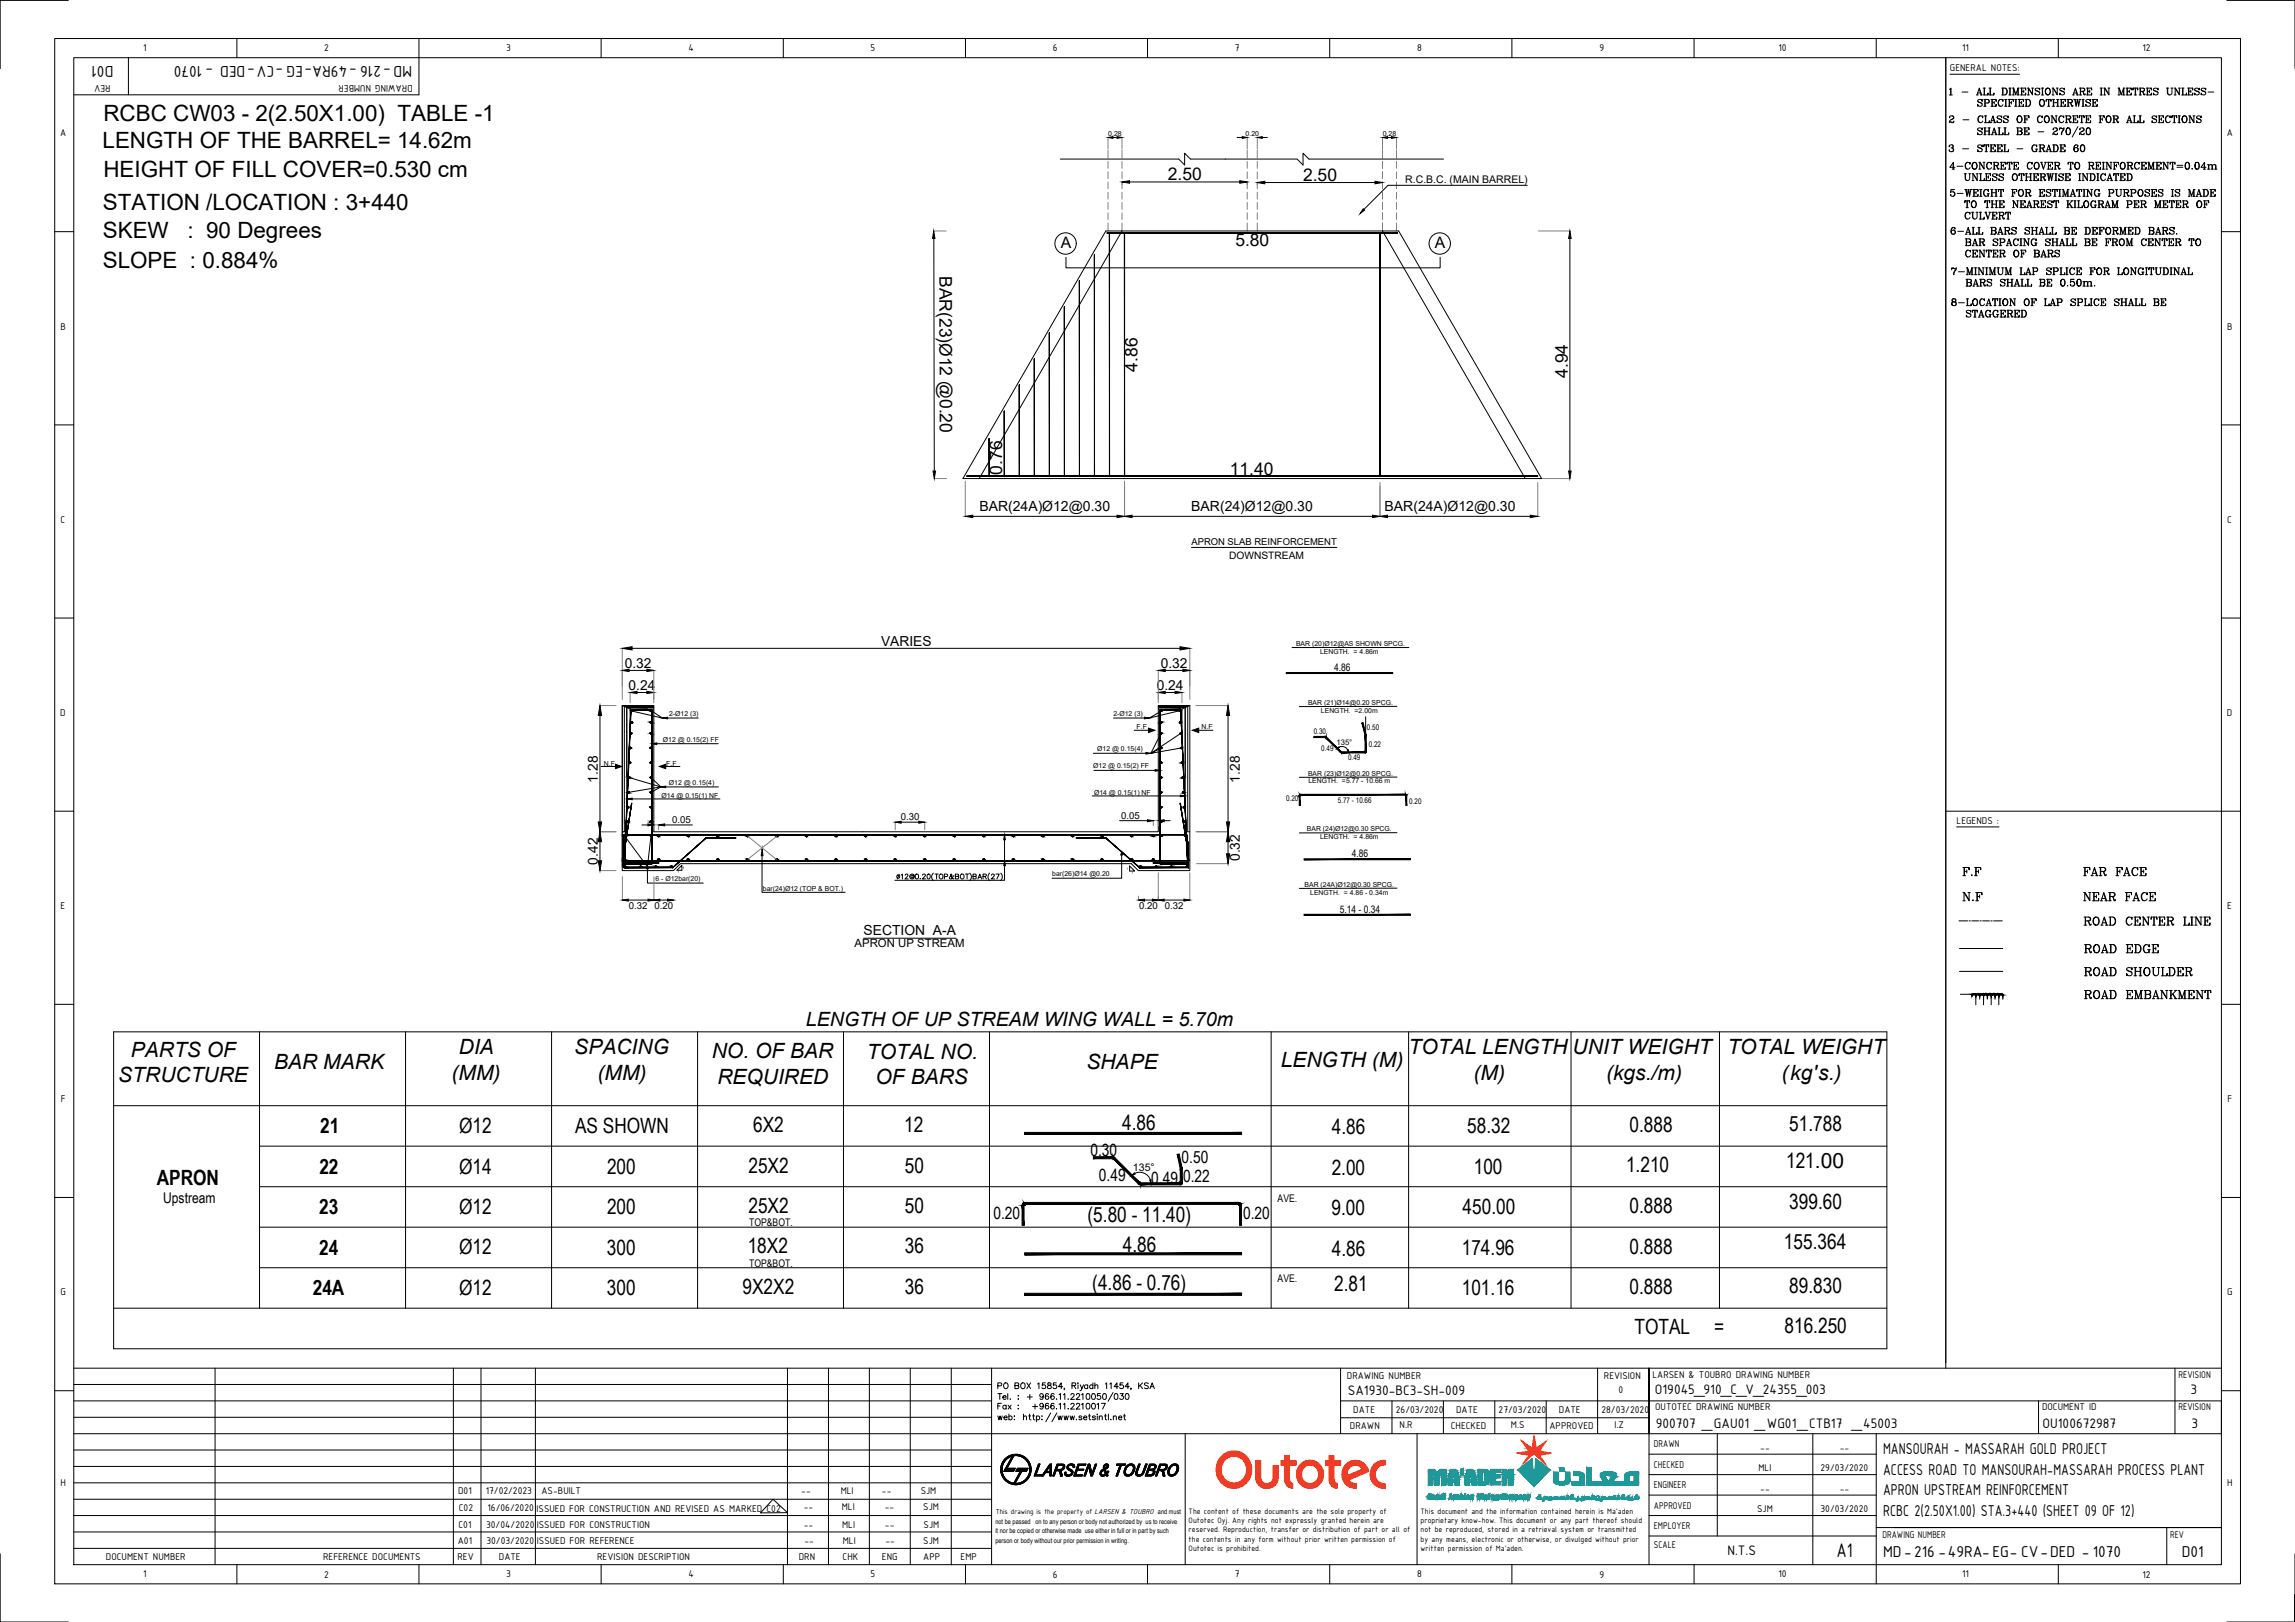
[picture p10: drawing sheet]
<svg xmlns="http://www.w3.org/2000/svg" width="841mm" height="594mm" viewBox="0 0 841 594" stroke-linecap="round" stroke-linejoin="round" font-family="sans-serif">
<defs><g id="words">
<g font-size="8.2">
<text x="37.9" y="44.4">RCBC CW03 - 2(2.50X1.00) TABLE -1</text>
<text x="37.6" y="54.3">LENGTH OF THE BARREL= 14.62m</text>
<text x="37.9" y="64.9">HEIGHT OF FILL COVER=0.530 cm</text>
<text x="37.7" y="76.9">STATION /LOCATION : 3+440</text>
<text x="37.7" y="87.2">SKEW</text>
<text x="68.7" y="87.2">: 90 Degrees</text>
<text x="37.7" y="98.2">SLOPE : 0.884%</text>
</g>
<text font-size="7.8" x="673" y="570.3">A1</text>
<g font-size="7.7">
<text x="47.9" y="387">PARTS OF</text>
<text x="168.2" y="386.2">DIA</text>
<text x="210.5" y="386.2">SPACING</text>
<text x="260.8" y="387.6">NO. OF BAR</text>
<text x="317.7" y="387.9">TOTAL NO.</text>
<text x="516.2" y="386.2">TOTAL LENGTH</text>
<text x="576.3" y="386.2">UNIT WEIGHT</text>
<text x="633" y="386.2">TOTAL WEIGHT</text>
<text x="100.5" y="391.7">BAR MARK</text>
<text x="165.5" y="395.4">(MM)</text>
<text x="219" y="395.5">(MM)</text>
<text x="398.1" y="391.6">SHAPE</text>
<text x="469.3" y="390.9">LENGTH (M)</text>
<text x="540" y="395.5">(M)</text>
<text x="588.5" y="395.5">(kgs./m)</text>
<text x="652.9" y="395.5">(kg's.)</text>
<text x="43.3" y="396.3">STRUCTURE</text>
<text x="262.9" y="396.9">REQUIRED</text>
<text x="320.9" y="397.2">OF BARS</text>
<text x="411.3" y="413.8">4.86</text>
<text x="117.4" y="415">21</text>
<text x="168.2" y="414.8">Ø12</text>
<text x="210.7" y="415.1">AS SHOWN</text>
<text x="276" y="414.6">6X2</text>
<text x="331.4" y="414.6">12</text>
<text x="488" y="415.5">4.86</text>
<text x="537.7" y="415.1">58.32</text>
<text x="597.2" y="414.6">0.888</text>
<text x="655.7" y="414.4">51.788</text>
<text x="117" y="429.9">22</text>
<text x="168.2" y="429.8">Ø14</text>
<text x="222.4" y="429.9">200</text>
<text x="274.3" y="429.4">25X2</text>
<text x="331.6" y="429.4">50</text>
<text x="488" y="430.3">2.00</text>
<text x="540.1" y="429.9">100</text>
<text x="595.9" y="429.3">1.210</text>
<text x="654.5" y="428">121.00</text>
<text x="57.4" y="433.9">APRON</text>
<text x="655.7" y="442.8">399.60</text>
<text x="117" y="444.6">23</text>
<text x="168.2" y="444.5">Ø12</text>
<text x="222.4" y="444.7">200</text>
<text x="274.3" y="444.3">25X2</text>
<text x="331.6" y="444.3">50</text>
<text x="398.6" y="447.5">(5.80 - 11.40)</text>
<text x="488" y="445.1">9.00</text>
<text x="536" y="444.7">450.00</text>
<text x="597.2" y="444.3">0.888</text>
<text x="117" y="459.5">24</text>
<text x="168.2" y="459.3">Ø12</text>
<text x="222.4" y="459.6">300</text>
<text x="274" y="459.1">18X2</text>
<text x="331.6" y="459.1">36</text>
<text x="411.5" y="458.5">4.86</text>
<text x="488" y="460">4.86</text>
<text x="535.7" y="459.6">174.96</text>
<text x="597.2" y="459.1">0.888</text>
<text x="653.7" y="457.6">155.364</text>
<text x="272.1" y="473.9">9X2X2</text>
<text x="331.6" y="473.9">36</text>
<text x="400.3" y="472.6">(4.86 - 0.76)</text>
<text x="488.9" y="472.8">2.81</text>
<text x="597.2" y="474">0.888</text>
<text x="655.7" y="473.7">89.830</text>
<text x="114.6" y="474.4">24A</text>
<text x="168.2" y="474.2">Ø12</text>
<text x="222.4" y="474.4">300</text>
<text x="535.7" y="474.4">101.16</text>
<text x="599" y="488.6">TOTAL</text>
<text x="628.2" y="488.6">=</text>
<text x="654" y="488.4">816.250</text>
</g>
<text font-size="7.2" x="295.3" y="375.7">LENGTH OF UP STREAM WING WALL = 5.70m</text>
<g font-size="6.6">
<text x="718.3" y="322.1">F.F</text>
<text x="762.7" y="322.1">FAR FACE</text>
<text x="718.3" y="331.3">N.F</text>
<text x="762.7" y="331.3">NEAR FACE</text>
<text x="763.1" y="350.3">ROAD EDGE</text>
<text x="763.1" y="358.8">ROAD SHOULDER</text>
</g>
<g font-size="6.4">
<text x="427.9" y="65.9">2.50</text>
<text x="477.5" y="66.1">2.50</text>
<text x="452.7" y="90.1">5.80</text>
<text x="344.3" y="101.1" transform="rotate(90 344.3 101.1)">BAR(23)Ø12 @0.20</text>
<text x="416.9" y="136.1" transform="rotate(-90 416.9 136.1)">4.86</text>
<text x="574.6" y="138.4" transform="rotate(-90 574.6 138.4)">4.94</text>
<text x="367.3" y="173.8" transform="rotate(-90 367.3 173.8)">0.76</text>
<text x="450.7" y="174.1">11.40</text>
</g>
<g font-size="6.2">
<text x="41.6" y="24.1" transform="rotate(180 41.6 24.1)">D01</text>
<text x="151" y="24.1" transform="rotate(180 151 24.1)">MD-216 -49RA-EG -CV-DED - 1070</text>
<text x="762.7" y="340.1">ROAD CENTER LINE</text>
<text x="763.1" y="366.9">ROAD EMBANKMENT</text>
<text x="399.6" y="423.4">0.30</text>
<text x="433" y="426.1">0.50</text>
<text x="402.7" y="432.7">0.49</text>
<text x="421.9" y="433.8">0.49</text>
<text x="433.6" y="432.8">0.22</text>
<text x="364.1" y="446.5">0.20</text>
<text x="455.5" y="446.6">0.20</text>
<text x="690.1" y="532.6">MANSOURAH - MASSARAH GOLD PROJECT</text>
<text x="690.1" y="540.1">ACCESS ROAD TO MANSOURAH-MASSARAH PROCESS PLANT</text>
<text x="690.1" y="547.6">APRON UPSTREAM REINFORCEMENT</text>
<text x="690.1" y="555.1">RCBC 2(2.50X1.00) STA.3+440 (SHEET 09 OF 12)</text>
<text x="690.1" y="570.1">MD-216 -49RA-EG- CV-DED - 1070</text>
<text x="799.5" y="570.1">D01</text>
</g>
<g font-size="5.8">
<text x="388.8" y="90.9">A</text>
<text x="525.8" y="91">A</text>
</g>
<text font-size="5.7" x="713.3" y="56.8">3 - STEEL - GRADE 60</text>
<g font-size="5.4">
<text x="59.8" y="440.5">Upstream</text>
<text x="493.9" y="511.1">SA1930-BC3-SH-009</text>
<text x="606.5" y="510.6">O19045_910_C_V_24355_003</text>
<text x="802.7" y="510.6">3</text>
<text x="606.8" y="523.1">900707 _GAU01 _WG01_CTB17 _45003</text>
<text x="748.5" y="523.1">OU100672987</text>
<text x="803" y="523.1">3</text>
<text x="633" y="569.7">N.T.S</text>
</g>
<g font-size="5.1">
<text x="358.9" y="187.3">BAR(24A)Ø12@0.30</text>
<text x="436.6" y="187.3">BAR(24)Ø12@0.30</text>
<text x="507.4" y="187.3">BAR(24A)Ø12@0.30</text>
<text x="316.5" y="342.6">SECTION A-A</text>
</g>
<g font-size="5">
<text x="322.9" y="236.7">VARIES</text>
<text x="228.9" y="244.7">0.32</text>
<text x="425.4" y="244.7">0.32</text>
<text x="230.4" y="252.8">0.24</text>
<text x="423.9" y="252.8">0.24</text>
<text x="219.1" y="286.6" transform="rotate(-90 219.1 286.6)">1.28</text>
<text x="454.4" y="286.6" transform="rotate(-90 454.4 286.6)">1.28</text>
<text x="219.1" y="316.7" transform="rotate(-90 219.1 316.7)">0.42</text>
<text x="454.4" y="315.4" transform="rotate(-90 454.4 315.4)">0.32</text>
</g>
<text font-size="4.2" x="313.2" y="346.8">APRON UP STREAM</text>
<g font-size="3.9">
<text x="52.5" y="18.8">1</text>
<text x="118.8" y="18.9">2</text>
<text x="185.5" y="18.7">3</text>
<text x="252.3" y="18.8">4</text>
<text x="319" y="18.7">5</text>
<text x="385.9" y="18.8">6</text>
<text x="452.6" y="18.8">7</text>
<text x="519.3" y="18.8">8</text>
<text x="586.1" y="18.7">9</text>
<text x="651.7" y="18.8">10</text>
<text x="719.1" y="18.8">11</text>
<text x="785.1" y="18.9">12</text>
<text x="714.6" y="26.2">GENERAL NOTES:</text>
<text x="40.5" y="31" transform="rotate(180 40.5 31)">REV</text>
<text x="151.2" y="31" transform="rotate(180 151.2 31)">DRAWING NUMBER</text>
<text x="22" y="50">A</text>
<text x="816" y="50">A</text>
<text x="22.2" y="120.7">B</text>
<text x="816.2" y="120.7">B</text>
<text x="22.2" y="191.4">C</text>
<text x="816.2" y="191.4">C</text>
<text x="22.1" y="262.2">D</text>
<text x="816.1" y="262.2">D</text>
<text x="717" y="301.9">LEGENDS :</text>
<text x="22.2" y="333">E</text>
<text x="816.2" y="333">E</text>
<text x="22.3" y="403.7">F</text>
<text x="816.3" y="403.7">F</text>
<text x="415.2" y="429.1">135°</text>
<text x="468.2" y="440.1">AVE.</text>
<text x="274.5" y="449.1">TOP&amp;BOT.</text>
<text x="274.5" y="463.9">TOP&amp;BOT.</text>
<text x="468.2" y="469.7">AVE.</text>
<text x="22.2" y="474.4">G</text>
<text x="816.2" y="474.4">G</text>
<text x="493.6" y="505.2">DRAWING NUMBER</text>
<text x="587.8" y="505.2">REVISION</text>
<text x="605.6" y="504.6">LARSEN &amp; TOUBRO DRAWING NUMBER</text>
<text x="798.3" y="504.6">REVISION</text>
<text x="593.1" y="510.1">0</text>
<text x="495.9" y="517.5">DATE</text>
<text x="511.5" y="517.5">26/03/2020</text>
<text x="533.6" y="517.5">DATE</text>
<text x="549.2" y="517.5">27/03/2020</text>
<text x="571.3" y="517.5">DATE</text>
<text x="586.9" y="517.5">28/03/2020</text>
<text x="606.5" y="516.6">OUTOTEC DRAWING NUMBER</text>
<text x="748.3" y="516.6">DOCUMENT ID</text>
<text x="798.3" y="516.6">REVISION</text>
<text x="494.7" y="523.3">DRAWN</text>
<text x="512.9" y="523">N.R</text>
<text x="531.7" y="523.3">CHECKED</text>
<text x="553.7" y="523">M.S</text>
<text x="567.8" y="523.3">APPROVED</text>
<text x="591.6" y="523">I.Z</text>
<text x="606.1" y="530.1">DRAWN</text>
<text x="645.1" y="531.3">--</text>
<text x="674.2" y="531.3">--</text>
<text x="606.1" y="537.6">CHECKED</text>
<text x="644.4" y="538.8">MLI</text>
<text x="667.2" y="538.8">29/03/2020</text>
<text x="22.2" y="544.2">H</text>
<text x="606.1" y="545.1">ENGINEER</text>
<text x="816.2" y="544.2">H</text>
<text x="167.9" y="547.2">D01</text>
<text x="178" y="547.2">17/02/2023</text>
<text x="198.4" y="547.2">AS-BUILT</text>
<text x="293.7" y="547.2">--</text>
<text x="308.1" y="547.2">MLI</text>
<text x="323.2" y="547.2">--</text>
<text x="337.4" y="547.2">SJM</text>
<text x="645.1" y="546.4">--</text>
<text x="674.2" y="546.4">--</text>
<text x="168.1" y="553.4">C02</text>
<text x="178.7" y="553.3">16/06/2020</text>
<text x="196.6" y="553.9">ISSUED FOR CONSTRUCTION AND REVISED AS MARKED C02</text>
<text x="294.5" y="552.9">--</text>
<text x="308.5" y="552.9">MLI</text>
<text x="324.3" y="552.9">--</text>
<text x="338.4" y="552.9">SJM</text>
<text x="606.1" y="552.6">APPROVED</text>
<text x="643.9" y="553.9">SJM</text>
<text x="667.2" y="553.9">30/03/2020</text>
<text x="168" y="559.6">C01</text>
<text x="178.1" y="559.6">30/04/2020</text>
<text x="196.7" y="559.6">ISSUED FOR CONSTRUCTION</text>
<text x="294.5" y="559.6">--</text>
<text x="308.6" y="559.6">MLI</text>
<text x="324.3" y="559.6">--</text>
<text x="338.4" y="559.6">SJM</text>
<text x="606.1" y="560.1">EMPLOYER</text>
<text x="689.8" y="563.2">DRAWING NUMBER</text>
<text x="795.3" y="563.2">REV</text>
<text x="167.8" y="565.6">A01</text>
<text x="178.3" y="565.6">30/03/2020</text>
<text x="196.8" y="565.6">ISSUED FOR REFERENCE</text>
<text x="294.8" y="565.6">--</text>
<text x="308.8" y="565.6">MLI</text>
<text x="324.5" y="565.6">--</text>
<text x="338.4" y="565.6">SJM</text>
<text x="606.1" y="567">SCALE</text>
<text x="38.8" y="571.3">DOCUMENT NUMBER</text>
<text x="118.4" y="571.3">REFERENCE DOCUMENTS</text>
<text x="167.7" y="571.3">REV</text>
<text x="182.8" y="571.3">DATE</text>
<text x="218.8" y="571.3">REVISION DESCRIPTION</text>
<text x="292.7" y="571.3">DRN</text>
<text x="308.8" y="571.3">CHK</text>
<text x="323.2" y="571.3">ENG</text>
<text x="338.4" y="571.3">APP</text>
<text x="352" y="571.3">EMP</text>
<text x="52.5" y="577.7">1</text>
<text x="118.8" y="577.8">2</text>
<text x="185.5" y="577.7">3</text>
<text x="252.3" y="577.7">4</text>
<text x="319" y="577.7">5</text>
<text x="385.9" y="577.8">6</text>
<text x="452.6" y="577.7">7</text>
<text x="519.3" y="577.7">8</text>
<text x="586.1" y="577.9">9</text>
<text x="651.7" y="577.7">10</text>
<text x="719.1" y="577.7">11</text>
<text x="785.1" y="577.8">12</text>
</g>
<g font-size="3.8">
<text x="515" y="66.9">R.C.B.C. (MAIN BARREL)</text>
<text x="450.4" y="204.9">DOWNSTREAM</text>
<text x="488.9" y="245.8">4.86</text>
<text x="495.4" y="314">4.86</text>
<text x="491" y="334.4">5.14 - 0.34</text>
</g>
<g font-size="3.5">
<text x="436.6" y="199.8">APRON SLAB REINFORCEMENT</text>
<text x="410.9" y="299.8">0.05</text>
<text x="246.3" y="301.3">0.05</text>
<text x="330.1" y="300.4">0.30</text>
<text x="230.4" y="332.9">0.32</text>
<text x="239.8" y="332.9">0.20</text>
<text x="417.4" y="332.9">0.20</text>
<text x="426.8" y="332.9">0.32</text>
</g>
<g font-size="3.1">
<text x="435.6" y="554.6">The content of these documents are the sole property of</text>
<text x="435.6" y="557.9">Outotec Oyj. Any rights not expressly granted herein are</text>
<text x="520.6" y="554.6">This document and the information contained herein is Ma'aden</text>
<text x="520.6" y="557.9">proprietary know-how. This document or any part thereof should</text>
<text x="435.6" y="561.3">reserved. Reproduction, transfer or distribution of part or all of</text>
<text x="520.6" y="561.3">not be reproduced, stored in a retrieval system or transmitted</text>
<text x="435.6" y="564.6">the contents in any form without prior written permission of</text>
<text x="435.6" y="567.9">Outotec is prohibited.</text>
<text x="520.6" y="564.6">by any means, electronic or otherwise, or divulged without prior</text>
<text x="520.6" y="567.9">written permission of Ma'aden.</text>
</g>
<g font-size="2.8">
<text x="481.4" y="269">0.30</text>
<text x="500.9" y="267.3">0.50</text>
<text x="484.2" y="274.9">0.49</text>
<text x="489.7" y="272.8">135°</text>
<text x="501.6" y="273.7">0.22</text>
<text x="494" y="278.2">0.49</text>
<text x="471.3" y="293.5">0.20</text>
<text x="490.2" y="293.9">5.77 - 10.66</text>
<text x="516.5" y="294.3">0.20</text>
<text x="364.9" y="554.4">This drawing is the property of LARSEN &amp; TOUBRO and must</text>
</g>
<g font-size="2.6">
<text x="406.1" y="50">0.28</text>
<text x="456.4" y="50">0.20</text>
<text x="506.7" y="50">0.28</text>
</g>
<g font-size="2.5">
<text x="474.9" y="236.5">BAR (20)Ø12@AS SHOWN SPCG.</text>
<text x="483.7" y="239.4">LENGTH. = 4.86m</text>
<text x="245.2" y="262.3">2-Ø12 (3)</text>
<text x="408" y="262.3">2-Ø12 (3)</text>
<text x="479.4" y="258.2">BAR (21)Ø14@0.20 SPCG.</text>
<text x="484.1" y="261">LENGTH. =2.00m</text>
<text x="416.5" y="267">F.F</text>
<text x="440.3" y="267.2">N.F</text>
<text x="242.9" y="271.6">Ø12 @ 0.15(2) FF</text>
<text x="402.1" y="275.1">Ø12 @ 0.15(4)</text>
<text x="221.3" y="280.7">N.F</text>
<text x="244.2" y="280.7">F.F</text>
<text x="400.6" y="281.4">Ø12 @ 0.15(2) FF</text>
<text x="245.1" y="287.5">Ø12 @ 0.15(4)</text>
<text x="479.4" y="284.1">BAR (23)Ø12@0.20 SPCG.</text>
<text x="479.5" y="286.9">LENGTH. =5.77 - 10.66 m</text>
<text x="242.4" y="292.3">Ø14 @ 0.15(1) NF</text>
<text x="400.9" y="291.2">Ø14 @ 0.15(1) NF</text>
<text x="478.9" y="304.4">BAR (24)Ø12@0.30 SPCG.</text>
<text x="483.7" y="307.3">LENGTH. = 4.86m</text>
<text x="240.2" y="322.8">6 - Ø12bar(20)</text>
<text x="385.6" y="320.9">bar(26)Ø14 @0.20</text>
<text x="279.6" y="326.4">bar(24)Ø12 (TOP &amp; BOT.)</text>
<text x="478.1" y="324.8">BAR (24A)Ø12@0.30 SPCG.</text>
<text x="480.1" y="327.6">LENGTH. = 4.86 - 0.34m</text>
<text x="364.8" y="558">not be passed on to any person or body not authorized by us to receive</text>
<text x="364.8" y="561.7">it nor be copied or otherwise made use either in full or in part by such</text>
<text x="364.8" y="565.2">person or body without our prior permission in writing.</text>
</g>
<g font-size="1.3">
<text x="248.4" y="319.8">1</text>
<text x="250.1" y="318.2">1</text>
<text x="412.9" y="318.7">1</text>
<text x="414.8" y="320.3">1</text>
</g>
</g></defs>
<!-- layer: DIM -->
<path d="M405.7 85.3h106.4M412.1 85.3v89.3M354.3 174.3h209.2M362.5 160.6v14M228 258.4l2.9 1.3M229.7 259.1v37.5M434.3 259.1v38.3M436 258.4l-2.9 1.3v8.5M316.5 343.6h33.9" fill="none" stroke="#000" stroke-width=".37"/>
<!-- layer: 0- R.C.B.C -->
<g fill="none" stroke="#808080" stroke-width=".37">
<path d="M406 50.3v4.2M406 55v2.9M406 59.2v2.5M411.2 50.3v4.2M411.2 55v2.9M411.2 59.2v2.5M457.1 50.3v4.2M457.1 55v2.9M457.1 59.2v2.5M460.7 50.3v4.2M460.7 55v2.9M460.7 59.2v2.5"/>
<path d="M506.6 50.3v4.2M506.6 55v2.9M506.6 59.2v2.5M511.8 50.3v4.2M511.8 55v2.9M511.8 59.2v2.5M406 62.9v2.5M406 66.6v2.5M406 70.4v2.5M406 74.1v2.6M406 77.9v2.5M411.2 62.9v2.5"/>
<path d="M411.2 66.6v2.5M411.2 70.4v2.5M411.2 74.1v2.6M411.2 77.9v2.5M457.1 62.9v2.5M457.1 66.6v2.5M457.1 70.4v2.5M457.1 74.1v2.6M457.1 77.9v2.5M460.7 62.9v2.5M460.7 66.6v2.5M460.7 70.4v2.5"/>
<path d="M460.7 74.1v2.6M460.7 77.9v2.5M506.6 62.9v2.5M506.6 66.6v2.5M506.6 70.4v2.5M506.6 74.1v2.6M506.6 77.9v2.5M511.8 62.9v2.5M511.8 66.6v2.5M511.8 70.4v2.5M511.8 74.1v2.6M511.8 77.9v2.5"/>
<path d="M406 81.7v2.9M411.2 81.7v2.9M457.1 81.7v2.9M460.7 81.7v2.9M506.6 81.7v2.9M511.8 81.7v2.9M228 237.5v18.7M436 237.5v18.7M230.9 253.6v3.8M239.6 245.5v11.9M424.5 245.5v11.9M433.1 253.6v3.8"/>
<path d="M438.3 258.4h11.7M239.6 302.1v1.8M241.4 302.1v1.8M328.1 301.1v2.8M338.9 301.1v2.8M422.6 300.6v1.8M424.5 300.6v1.8M424.5 319.7v10M436 319.7v10M438.3 304.6h11.7M438.5 316.3h11.5M228.1 321.1v8.6"/>
<path d="M239.6 321.1v8.6M417.2 328.2v1.5"/>
</g>
<g fill="none" stroke="#000" stroke-width=".37">
<path d="M407.9 50.3h1.4M453.4 50.3h1.8M462.6 50.3h1.8M508.5 50.3h1.4M405.2 84.6h107.4M231.6 237.5h200.8M230.5 245.5h6.6M233.5 253.6h3.6M427 253.6h3.6M427 245.5h6.5M450 262.1v38.9M235.2 302.1h2.2"/>
<path d="M243.6 302.1h10.1M330.2 301.1h6.5M410.3 300.6h10.2M426.6 300.6h2.2M450 308.3v4.4M230.2 329.7h7.3M241.8 329.7h2.9M419.4 329.7h2.9M426.6 329.7h7.3"/>
</g>
<!-- layer: bar -->
<g fill="none" stroke="#000" stroke-width=".37">
<path d="M413.9 66.6h40.4M463.5 66.9h40.4M559.7 67.9h-51l-8.9 8.8M342.2 87.3l.2 85.2M575.3 87.3v85.2M356.5 189.1h52.8M414.9 189.1h88M508.5 189.1h52.3M240.7 272.4h22.5M244.5 263h11.4M400.7 275.9h19.2M408 263h11.4"/>
<path d="M231.5 292.6h32.3M244 288.2h19.3M400.2 291.5h32.3M400.9 282.2h22.4M237.3 318.2v5.2h20.4M279.3 313.4v13.4h30.4M368.1 307.6v14.8h-40.2M411 313.2v8.5h-25.5"/>
<circle cx="230.8" cy="279.4" r=".23"/>
<circle cx="231" cy="273.9" r=".23"/>
<circle cx="231.2" cy="268.5" r=".23"/>
<circle cx="231.4" cy="260.2" r=".23"/>
<circle cx="231.4" cy="264.6" r=".23"/>
<circle cx="238.5" cy="260.2" r=".23"/>
<circle cx="238.6" cy="279.4" r=".23"/>
<circle cx="238.6" cy="268.5" r=".23"/>
<circle cx="238.6" cy="273.9" r=".23"/>
<circle cx="238.6" cy="264.5" r=".23"/>
<circle cx="425.5" cy="268.5" r=".23"/>
<circle cx="425.5" cy="279.4" r=".23"/>
<circle cx="425.5" cy="273.9" r=".23"/>
<circle cx="425.5" cy="264.5" r=".23"/>
<circle cx="425.5" cy="260.3" r=".23"/>
<circle cx="432.4" cy="260.2" r=".23"/>
<circle cx="432.6" cy="264.6" r=".23"/>
<circle cx="432.8" cy="268.5" r=".23"/>
<circle cx="433" cy="273.9" r=".23"/>
<circle cx="433.2" cy="279.4" r=".23"/>
<circle cx="230.1" cy="295.6" r=".23"/>
<circle cx="230.3" cy="290.2" r=".23"/>
<circle cx="230.6" cy="284.8" r=".23"/>
<circle cx="238.6" cy="284.8" r=".23"/>
<circle cx="238.6" cy="290.2" r=".23"/>
<circle cx="238.6" cy="295.6" r=".23"/>
<circle cx="425.5" cy="295.6" r=".23"/>
<circle cx="425.5" cy="290.2" r=".23"/>
<circle cx="425.5" cy="284.8" r=".23"/>
<circle cx="433.5" cy="284.8" r=".23"/>
<circle cx="433.7" cy="290.2" r=".23"/>
<circle cx="433.9" cy="295.6" r=".23"/>
<circle cx="228.9" cy="314.9" r=".23"/>
<circle cx="228.9" cy="306.1" r=".23"/>
<circle cx="229.1" cy="317.5" r=".23"/>
<circle cx="229.8" cy="301" r=".23"/>
<circle cx="229.9" cy="301" r=".23"/>
<circle cx="234.7" cy="317.5" r=".23"/>
<circle cx="238.5" cy="301" r=".23"/>
<circle cx="238.6" cy="301" r=".23"/>
<circle cx="238.6" cy="306.1" r=".23"/>
<circle cx="240.3" cy="317.5" r=".23"/>
<circle cx="241.3" cy="306.2" r=".23"/>
<circle cx="241.3" cy="314.8" r=".23"/>
<circle cx="246.1" cy="317.4" r=".23"/>
<circle cx="252.2" cy="306.2" r=".23"/>
<circle cx="252.2" cy="314.8" r=".23"/>
<circle cx="263" cy="314.8" r=".23"/>
<circle cx="263" cy="306.2" r=".23"/>
<circle cx="273.9" cy="306.2" r=".23"/>
<circle cx="273.9" cy="314.8" r=".23"/>
<circle cx="284.7" cy="306.2" r=".23"/>
<circle cx="284.7" cy="314.8" r=".23"/>
<circle cx="295.5" cy="306.2" r=".23"/>
<circle cx="295.5" cy="314.8" r=".23"/>
<circle cx="306.4" cy="314.8" r=".23"/>
<circle cx="306.4" cy="306.2" r=".23"/>
<circle cx="317.2" cy="314.8" r=".23"/>
<circle cx="317.2" cy="306.2" r=".23"/>
<circle cx="328" cy="314.8" r=".23"/>
<circle cx="328" cy="306.2" r=".23"/>
<circle cx="338.8" cy="314.8" r=".23"/>
<circle cx="338.8" cy="306.2" r=".23"/>
<circle cx="349.7" cy="314.8" r=".23"/>
<circle cx="349.7" cy="306.2" r=".23"/>
<circle cx="360.5" cy="314.8" r=".23"/>
<circle cx="360.5" cy="306.2" r=".23"/>
<circle cx="371.4" cy="306.2" r=".23"/>
<circle cx="371.4" cy="314.8" r=".23"/>
<circle cx="382.2" cy="314.8" r=".23"/>
<circle cx="382.2" cy="306.2" r=".23"/>
<circle cx="393" cy="314.8" r=".23"/>
<circle cx="393" cy="306.2" r=".23"/>
<circle cx="403.9" cy="306.2" r=".23"/>
<circle cx="403.9" cy="314.8" r=".23"/>
<circle cx="414.7" cy="314.8" r=".23"/>
<circle cx="414.7" cy="306.2" r=".23"/>
<circle cx="417.9" cy="317.4" r=".23"/>
<circle cx="422.6" cy="314.8" r=".23"/>
<circle cx="422.6" cy="306.1" r=".23"/>
<circle cx="423.7" cy="317.5" r=".23"/>
<circle cx="425.5" cy="301" r=".23"/>
<circle cx="425.5" cy="306.1" r=".23"/>
<circle cx="429.3" cy="317.5" r=".23"/>
<circle cx="434.1" cy="301" r=".23"/>
<circle cx="434.4" cy="306.1" r=".23"/>
<circle cx="434.9" cy="317.5" r=".23"/>
</g>
<g fill="#000" stroke="#000" stroke-width=".37">
<path d="M411.2 66.6l2.7-.4v.9zM454.3 66.2l2.8 .4-2.8 .5zM460.7 66.9l2.8-.5v.9zM499.6 76.5l.5 .4-1.7 1.3zM503.9 66.4l2.7 .5-2.7 .4zM342.2 84.6l.4 2.7h-.9zM575.3 84.6l.5 2.7h-1zM341.9 172.5h.9l-.4 2.8zM574.8 172.5h1l-.5 2.8zM353.7 189.1l2.8-.4v.9zM409.3 188.7l2.8 .4-2.8 .5zM412.1 189.1l2.8-.4v.9z"/>
<path d="M502.9 188.7l2.8 .4-2.8 .5zM505.7 189.1l2.8-.4v.9zM560.8 188.7l2.7 .4-2.7 .5zM238.9 272.4l1.8-.3v.6zM242.7 263l1.8-.3v.6zM419.4 262.7l1.8 .3-1.8 .3zM419.9 275.6l1.9 .3-1.9 .3zM229.9 292.6l1.8-.3v.6zM242.2 288.2l1.8-.3v.6zM423.3 281.9l1.8 .3-1.8 .3zM432.5 291.2l1.9 .3-1.9 .3zM237.3 317.5l.3 .7h-.6z"/>
<path d="M279.3 310.9l.3 2.5h-.6zM368.2 315.3l.3 1.7h-.7zM368.1 305.7l.3 1.9h-.6zM411 312.1l.3 1.1h-.6z"/>
<path d="M401.1 93.3v81.3zM401.1 93.3v81.3z"/>
<path d="M405.7 85.3h106.4zM405.7 85.4l106.4-.1z"/>
<path d="M406.6 85.3v89.3zM406.6 85.3v89.3z"/>
<path d="M412.1 85.3v89.3zM412.1 85.3v89.3z"/>
<path d="M505.7 85.3v89.3zM505.7 85.3v89.3z"/>
<path d="M390 112.3l.1 62.3zM390 112.3l.1 62.3z"/>
<path d="M395.5 102.8l.1 71.8zM395.5 102.8l.1 71.8z"/>
<path d="M379 131.4l.1 43.2zM379 131.4l.1 43.2z"/>
<path d="M384.5 121.9l.1 52.7zM384.5 121.9l.1 52.7z"/>
<path d="M368 150.5l.1 24.1zM368 150.5l.1 24.1z"/>
<path d="M373.5 140.9l.1 33.7zM373.5 140.9l.1 33.7z"/>
<path d="M354.3 174.3h209.2zM354.3 174.4l209.2-.1z"/>
<path d="M362.5 160.6l.1 14zM362.5 160.6l.1 14z"/>
<path d="M231.8 259.9h6.7zM231.8 260l6.7-.1z"/>
<path d="M231.3 259.9l6-.1zM231.2 259.8h6.1zM231.2 259.8l-2.3 55.9zM231.2 259.8l-2.4 55.9z"/>
<path d="M425.3 260l.2-.1zM425.3 260h.2zM425.3 260l-.2 .2zM425.1 260.2l.3-.1zM425.1 260.2v.2zM425.2 260.2l-.1 .2z"/>
<path d="M426.7 259.8h5.7zM426.7 259.9l5.7-.1z"/>
<path d="M238.9 260.2l-.1 .2zM238.7 260l.2 .2zM238.7 260l.1 .2zM238.5 259.9l.2 .1zM238.5 259.9l.2 .2z"/>
<path d="M238.8 260.4l.2 55.6zM238.8 260.4l.2 55.6z"/>
<path d="M425.1 260.4l.1 55.6zM425.1 260.4l.1 55.6z"/>
<path d="M425.5 260l6.4-.1zM425.5 259.9h6.4z"/>
<path d="M432.7 260l.1 .2zM432.6 259.8v.2zM432.6 259.8v.2zM432.4 259.8h.2z"/>
<path d="M432.7 260.2l2.5 55.5zM432.7 260.2l2.5 55.5z"/>
<path d="M231.5 294.2l-2.7 17.8zM231.5 294.2l-2.9 17.8zM228.6 312l.2 5.4zM228.6 312l.2 5.4z"/>
<path d="M432.5 294.2l2.9 17.8zM432.5 294.2l2.9 17.8zM435.3 312l.1 5.9zM435.3 312l.1 5.9zM417.6 317.9h17.8zM417.6 317.7h17.7zM405.2 307l12.4 10.9zM405.3 306.8l12.3 10.9zM394.4 306.9l10.9-.1zM394.4 306.8h10.9z"/>
<path d="M228.5 314.9v.2zM228.6 314.9l-.1 .2zM228.5 315.1l.2 .2zM228.6 315.1l.1 .2zM228.8 315.2l.1 .1zM228.8 315.2l.1 .1zM228 315.3l.9-.1zM228 315.2h.9z"/>
<path d="M228.5 306.1l.1 6.5zM228.5 306.1l.1 6.5z"/>
<path d="M228.5 308.4l.1 6.5zM228.5 308.4l.1 6.5z"/>
<path d="M228.6 317.4l.1 .2zM228.8 317.4l-.1 .2zM228.7 317.6l.1 .2zM228.9 317.7l.2 .2zM228.9 317.7l.2 .2z"/>
<path d="M228.8 315.7l.1 .2zM228.9 315.7v.2zM229 315.8v.2zM229 316l.2 .1zM229.1 315.9l.1 .2z"/>
<path d="M228.8 305.7l-.2 .2zM228.6 305.9l.2-.1zM228.6 305.9l-.1 .2zM228.7 306l-.2 .1z"/>
<path d="M228.9 305.7h205.7zM228.9 305.8l205.7-.1z"/>
<path d="M229.1 317.7h17.4zM229.1 317.9h17.4zM246.5 317.7l12.3-10.9zM246.5 317.9l12.3-11.1zM258.8 306.8h10.9zM258.8 307l10.9-.2z"/>
<path d="M229.2 316h12.3zM229.2 316.1l12.3-.1z"/>
<path d="M238.5 316.4h.2zM238.5 316.4h.2zM238.7 316.3l.2-.1zM239 316l-.2 .2z"/>
<path d="M229.1 316.5l9.4-.1zM229.1 316.4h9.4z"/>
<path d="M425.1 316v.2zM425.2 316l-.1 .2zM425.1 316.2l.2 .2zM425.2 316.2l.1 .2zM425.4 316.3l.1 .2zM425.4 316.3l.1 .2z"/>
<path d="M425.5 316.4h9.5zM425.5 316.5l9.5-.1z"/>
<path d="M434.8 316h.2zM434.8 316h.2zM435 315.9h.2zM435 315.9h.2z"/>
<path d="M422.6 316.1l12.2-.1zM422.6 316h12.2z"/>
<path d="M434.9 305.9l.1 .2zM434.8 305.7v.3zM434.8 305.7v.3zM434.6 305.7h.2z"/>
<path d="M434.9 306.1l.1 6.2zM434.9 306.1l.1 6.2z"/>
<path d="M435.1 315.2l.2 .1zM435.1 315.2l.2 .1zM435.3 315.2l.2-.1zM435.4 315.1l.2-.2z"/>
<path d="M228 315.3l207.1-.1zM228 315.2h207.1z"/>
<path d="M435.4 308.4l.2 6.5zM435.4 308.4l.2 6.5z"/>
</g>
<!-- layer: WALL -->
<g fill="none" stroke="#000" stroke-width=".37">
<path d="M390.6 94.2v3.9h137.2v-3.9M473.5 237.2h42.8M228 258.4h11.6v46.2h184.9v-46.2h11.5v60.5h-18.9l-2.5-2.6h-165.3l-2.5 2.6h-18.8zM228 258.4v58.9M229.7 259.1h9.9M239.6 259.7h-8.7v6.8M239.6 258.8h-10.8v45.8h-.8M424.5 259.1h9.8M424.5 259.7h8.6M424.5 258.8h10.8v45.8h.7M511.9 258.7l-35.7 .1M238.7 260.4l4 2.6-11.1-2.6"/>
<path d="M415.7 267.5h5.2M425.5 268.5l-3.7 7.4 11-7.4M425.5 274l-3.7 1.9 11.2-1.9M432.2 260.3l-11 2.7 4.2-2.5M439.3 267.5h5.2M490.7 273.6a2.48 2.48 0 0 1 3.5 1.8M500.5 262.5v7M220.3 280.7h5.2M230.6 284.8l11.6 3.4-11.9 2M238.6 284.8l3.6 3.4-3.6 2M244 280.7h5.2M511.9 284.6l-35.7 .1"/>
<path d="M238.5 306.3l-1.2 11.2-8.3-11.2M246.1 317.4l-17 .1M248.1 318.7l1.8-1.8v1.8zM414 317.2l1.8 1.8h-1.8zM417.9 317.4l17 .1M511.9 305l-35.7 .1M511.9 325.3l-35.7 .1M41.6 377.9h649.9v116.1h-649.9zM95.1 377.9v101.2M148.6 377.9v101.2M202.1 377.9v101.2M255.6 377.9v101.2"/>
<path d="M309.1 377.9v101.2M362.6 377.9v101.2M465.8 377.9v101.2M516.2 377.9v101.2M575.7 377.9v101.2M630.1 377.9v101.2M41.6 405h649.9M95.1 419.8h596.4M95.1 434.7h596.4M415.9 429.7a4.2 4.2 0 0 1 5.7 2.4M95.1 449.5h596.4M41.6 479.1h649.9"/>
<path d="M95.1 464.3h596.4"/>
<circle cx="390.5" cy="89.2" r="3.9"/>
<circle cx="527.6" cy="89.2" r="3.9"/>
</g>
<!-- layer: bar -->
<path d="M411.2 66.6v1.1M457.1 66.6v1.1M460.7 66.9v.8M506.6 66.9v.8M342.2 84.6h4.5M563.8 84.6h11.5M342.4 175.3h4.5M353.7 176.2v12.9M412.1 176.2v12.9M505.7 176.7v12.4M563.5 176.7v12.4M563.8 175.3h11.5" fill="none" stroke="#808080" stroke-width=".37"/>
<!-- layer: 0- R.C.B.C -->
<g fill="#000" stroke="#000" stroke-width=".37">
<path d="M406 50.3l1.9-.2v.6zM409.3 50.1l1.9 .2-1.9 .4zM455.2 50.1l1.9 .2-1.9 .4zM460.7 50.3l1.9-.2v.6zM506.6 50.3l1.9-.2v.6zM509.9 50.1l1.9 .2-1.9 .4zM228 237.5l3.6-.6v1.2zM432.4 236.9l3.6 .6-3.6 .6zM228 245.5l2.5-.4v.9zM230.9 253.6l2.6-.4v.8zM237.1 253.2l2.5 .4-2.5 .4zM237.1 245.1l2.5 .4-2.5 .5z"/>
<path d="M424.5 253.6l2.5-.4v.8zM424.5 245.5l2.5-.4v.9zM430.6 253.2l2.5 .4-2.5 .4zM433.5 245.1l2.5 .4-2.5 .5zM450 258.4l.6 3.7h-1.2zM237.4 301.8l2.2 .3-2.2 .4zM241.4 302.1l2.2-.3v.7zM328.1 301.1l2.1-.3v.7zM336.7 300.8l2.2 .3-2.2 .4zM420.5 300.2l2.1 .4-2.1 .4zM424.5 300.6l2.1-.4v.8zM449.4 312.7h1.2l-.6 3.6z"/>
<path d="M450 304.6l.6 3.7h-1.2zM449.4 301h1.2l-.6 3.6zM228.1 329.7l2.1-.4v.7zM237.5 329.3l2.1 .4-2.1 .3zM239.6 329.7l2.2-.4v.7zM244.7 329.3l2.2 .4-2.2 .3zM417.2 329.7l2.2-.4v.7zM422.3 329.3l2.2 .4-2.2 .3zM424.5 329.7l2.1-.4v.7zM433.9 329.3l2.1 .4-2.1 .3z"/>
</g>
<!-- layer: inner wall -->
<path d="M388.6 58.3h43.4l2.1 2.1v-4.3l2.2 2.2h39l2.2 2.1v-4.3l2.2 2.2h49.3" fill="none" stroke="#000" stroke-width=".37"/>
<!-- layer: ID -->
<g fill="none" stroke="#000" stroke-width=".37">
<path d="M714.4 32.7l.6-.4v2.5M714.4 34.8h1.1M714.8 32.4v2.4M719 33.7h2.2M724.3 34.8h.7M724.5 34.8l.8-2.5 .9 2.5M724.7 37l1.5 .7a.8 .8 0 0 1-.2 1.3 .8 .8 0 0 1-1.1-.4l-.2-.4v.7l.2-.3M724.7 34.1h1.1M725.3 32.6l.7 2.2M725.7 34.8h.7M726.3 36.8l.1-.4v.7a.77 .77 0 0 0-.8-.7 .77 .77 0 0 0-.7 .9l1.5 .8M726.8 34.8h1.7v-.7l-.1 .7"/>
<path d="M726.8 32.3h.8M727 36.4h1.4l.6 .5-.2 .7-1.3 .1M727 38.9h.8M727.1 32.3v2.5M727.2 32.3v2.5M727.4 36.4v2.5M727.5 36.4v2.5M728.4 36.4l.5 .5-.1 .6-.4 .2M728.9 34.8h1.8v-.7l-.1 .7M728.9 32.3h.8M729.3 32.3v2.5M729.4 32.3v2.5"/>
<path d="M729.6 36.4h1.9v.7l-.1-.7M729.6 38.9h1.9v-.7l-.1 .7M730 36.4v2.5M730.1 36.4v2.5M730.1 37.6h.7M730.8 37.1v1M733.1 36.4a1.42 1.42 0 0 0 0 2.5M733.5 32.3h1.2a1.32 1.32 0 0 1 .9 1.2 1.32 1.32 0 0 1-.9 1.3h-1.2M733.9 36.8l.1 .3v-.7l-.1 .4-.2-.3a1.18 1.18 0 0 0-1.5 1.2 1.18 1.18 0 0 0 1.5 1.1l.3-.5M733.9 32.3v2.5M734 32.3v2.5M734.6 38.9h.8"/>
<path d="M734.6 36.4h.8M734.7 32.3a1.41 1.41 0 0 1 0 2.5M735 36.4v2.5M735.1 36.4v2.5M735.9 36.4h1.9v.7l-.1-.7M735.9 38.9h.9M736.2 34.8h.8M736.2 32.3h.8M736.3 36.4v2.5M736.4 37.6h.7M736.4 36.4v2.5M736.5 32.3v2.5"/>
<path d="M736.6 32.3v2.5M737.1 37.1v1M737.5 34.8h.7M737.5 32.3h.4l.8 2.1M737.8 34.8v-2.5l.9 2.5 .8-2.5v2.5M738.3 38.9h.8M738.3 36.4h.8M738.7 36.4v2.5M738.8 36.4v2.5M739.1 34.8h.9M739.5 32.3h.5M739.6 36.4h1.9v.7l-.1-.7"/>
<path d="M739.6 38.9h1.9v-.7l-.1 .7M739.6 32.3v2.5M740 36.4v2.5M740.1 37.6h.7M740.1 36.4v2.5M740.4 32.3h1.9v.7l-.1-.7M740.4 34.8h1.9v-.7l-.1 .7M740.8 32.3v2.5M740.8 37.1v1M740.9 32.3v2.5M740.9 33.5h.7M741.6 33v.9"/>
<path d="M742.1 36.4h1.2a1.35 1.35 0 0 1 .8 1.3 1.35 1.35 0 0 1-.8 1.2h-1.2M742.5 36.4v2.5M742.6 36.4v2.5M742.9 34.8h.8M742.9 32.3h.5M743.3 36.4a1.46 1.46 0 0 1 0 2.5M743.3 32.3v2.5M743.4 32.3l1.4 2.2M744.5 32.3h.7M744.8 32.3v2.5l-1.4-2.3M745.8 32.9l1.4 .7a.8 .8 0 0 1-.3 1.3 .8 .8 0 0 1-1.1-.8v.7l.1-.4M747.3 32.6l.2-.3v.7a.79 .79 0 0 0-.9-.8 .79 .79 0 0 0-.7 .9l1.6 .8"/>
<path d="M748.1 34.8h.8M748.1 32.3h.8M748.2 36.4a1.29 1.29 0 0 0-.9 1.4 1.29 1.29 0 0 0 1.1 1.1 1.31 1.31 0 0 0 .9-1.3 1.31 1.31 0 0 0-1.1-1.2 1.44 1.44 0 0 0 0 2.5M748.4 36.4a1.48 1.48 0 0 1 0 2.5M748.4 32.3v2.5M748.5 32.3v2.5M750 36.4l-.2 .7v-.7h1.8v.7l-.1-.7M750.3 32.3a1.22 1.22 0 0 0-.8 1.4 1.22 1.22 0 0 0 1.4 .9 1.22 1.22 0 0 0 .5-1.4 1.22 1.22 0 0 0-1.3-.8 1.48 1.48 0 0 0 .2 2.4M750.3 38.9h.8M750.6 32.3a1.43 1.43 0 0 1 0 2.5M750.7 36.4v2.5M750.8 36.4v2.5"/>
<path d="M752 34.8h.7M752 32.3h.5l1.4 2.2M752.1 38.9h.8M752.1 36.4h.8M752.3 32.3v2.5M752.5 36.4v2.5M752.6 37.6h1.4M752.6 36.4v2.5M753.5 32.3h.7M753.6 38.9h.9M753.6 36.4h.9M753.9 32.3v2.5l-1.4-2.3"/>
<path d="M754 36.4v2.5M754.1 36.4v2.5M754.8 32.9l1.5 .7a.82 .82 0 0 1-.4 1.3 .82 .82 0 0 1-1.1-.8v.7l.2-.4M755 36.4h1.9v.7l-.2-.7M755 38.9h1.9v-.7l-.2 .7M755.3 36.4v2.5M755.4 37.6h.7M755.4 36.4v2.5M756.1 37.1v1M756.4 32.6l.1-.3v.7a.87 .87 0 0 0-.8-.7 .87 .87 0 0 0-.9 .6l1.7 1M757.5 36.4h1.4l.6 .5-.3 .6-1.3 .1M757.5 38.9h.8"/>
<path d="M757.8 36.4v2.5M757.9 36.4v2.5M758.6 37.6l.6 1.1h.4M758.8 37.7l.3 1.1 .4 .1 .1-.3M758.9 36.4l.5 .5-.5 .7M759.5 34.8h.7M759.7 34.8l.8-2.5 .9 2.5M760 34.1h1.1M760 36.4h.8M760.3 36.4l.5 2.5 .5-2.5 .4 2.5 .5-2.5M760.5 36.4l.3 1.9M760.5 32.6l.8 2.2"/>
<path d="M760.9 34.8h.7M761.4 36.4l.3 1.9M761.9 36.4h.7M762 32.3h1.4l.6 .4-.2 .6-1.3 .2M762 34.8h.8M762.4 32.3v2.5M762.5 32.3v2.5M763 38.9h.8M763 36.4h.8M763 33.5l.9 1.1 .2-.1M763.3 33.6l.5 1.2 .3-.4M763.3 36.4v2.5"/>
<path d="M763.4 32.3l.5 .4-.5 .8M763.4 36.4v2.5M764.4 37l1.4 .7a.8 .8 0 0 1-.1 1.3 .8 .8 0 0 1-1.2-.4l-.1-.4v.7l.1-.3M764.6 32.3h1.9v.7l-.1-.7M764.6 34.8h1.9v-.7l-.1 .7M764.9 32.3v2.5M765.1 33.5h.7M765.1 32.3v2.5M765.8 33v.9M765.9 36.8l.1-.4v.7a.79 .79 0 0 0-.8-.7 .79 .79 0 0 0-.7 .9l1.5 .8M766.6 36.4h1.9v.7l-.1-.7M766.6 38.9h1.9v-.7l-.1 .7"/>
<path d="M767 36.4v2.5M767.1 37.6h.7M767.1 36.4v2.5M767.8 37.1v1M769.6 34.8h.9M769.6 32.3h.9M770 32.3v2.5M770.1 32.3v2.5M770.9 34.8h.7M770.9 32.3h.5l1.4 2.2M771.3 32.3v2.5M772.5 32.3h.7"/>
<path d="M772.8 32.3v2.5l-1.4-2.3M776.2 34.8h.7M776.2 32.3h.4l.8 2.1M776.5 34.8v-2.5l.9 2.5 .8-2.5v2.5M777.8 34.8h.9M778.2 32.3h.5M778.3 32.3v2.5M779.1 32.3h1.9v.7l-.1-.7M779.1 34.8h1.9v-.7l-.1 .7M779.5 32.3v2.5M779.6 33.5h.7M779.6 32.3v2.5"/>
<path d="M780.3 33v.9M781.8 32.3l-.2 .7v-.7h1.8v.7l-.1-.7M782.1 34.8h.8M782.5 32.3v2.5M782.6 32.3v2.5M783.9 32.3l1.9 .2-.1 .8-1.3 .2M783.9 34.8h.8M784.3 32.3v2.5M784.4 32.3v2.5M785 33.5l.7 1h.3M785.2 33.6l.5 1.2 .3-.4M785.3 32.3l.5 .4-.5 .8"/>
<path d="M786.5 32.3h1.9v.7l-.1-.7M786.5 34.8h1.9v-.7l-.1 .7M786.9 32.3v2.5M787 33.5h.7M787 32.3v2.5M787.7 33v.9M789.1 32.9l1.5 .7a.82 .82 0 0 1-.4 1.3 .82 .82 0 0 1-1.1-.8v.7l.1-.4M790.7 32.6l.1-.3v.7a.87 .87 0 0 0-.8-.7 .87 .87 0 0 0-.9 .6l1.7 1M793.9 32.3h.8M794.2 32.3v1.8l.8 .7 .8-.4 .1-2.1M794.4 32.3v1.8l.6 .7M795.6 32.3h.7"/>
<path d="M796.7 34.8h.8M796.7 32.3h.5l1.4 2.2M797.1 32.3v2.5M798.3 32.3h.7M798.6 32.3v2.5l-1.4-2.3M799.5 34.8h1.8v-.7l-.2 .7M799.5 32.3h.8M799.8 32.3v2.5M800 32.3v2.5M801.7 32.3h1.9v.7l-.2-.7M801.7 34.8h1.9v-.7l-.2 .7M802 32.3v2.5"/>
<path d="M802.1 33.5h.7M802.1 32.3v2.5M802.8 33v.9M804.2 32.9l1.5 .7a.82 .82 0 0 1-.4 1.3 .82 .82 0 0 1-1.1-.8v.7l.2-.4M805.8 32.6l.1-.3v.7a.87 .87 0 0 0-.8-.7 .87 .87 0 0 0-.9 .6l1.7 1M806.6 32.9l1.4 .7a.8 .8 0 0 1-.3 1.3 .8 .8 0 0 1-1.1-.8v.7l.1-.4M808.2 32.6l.1-.3v.7a.79 .79 0 0 0-.9-.8 .79 .79 0 0 0-.7 .9l1.6 .8M809.1 33.7h2.2M714.5 42.9l-.1 .1a.84 .84 0 0 1 .8-.6 .84 .84 0 0 1 .8 .8l-1.5 1-.1 .7M715.4 42.4l.5 .8-.9 .7M715.8 59.7v2.2M716 44.6l-.3 .2-1.3-.1"/>
<path d="M716 44.3l-.2 .6-1.1-.3M719.4 43.9h2.1M721 59.5a1.42 1.42 0 0 0 0 2.4M721.8 59.8l.1 .4v-.7l-.1 .3-.2-.2a1.17 1.17 0 0 0-1.5 1.1 1.17 1.17 0 0 0 1.5 1.2l.3-.5M723.5 59.5a1.18 1.18 0 0 0-.9 1.5 1.18 1.18 0 0 0 1.7 .6 1.1 1.1 0 0 0 .2-1.5 1.1 1.1 0 0 0-1.5-.3l-.3 1.1 .3 .7 .5 .3M723.7 59.5a1.44 1.44 0 0 1 0 2.4M724.7 47.4l1.4 .7a.8 .8 0 0 1-.1 1.3 .8 .8 0 0 1-1.2-.4l-.1-.4v.7l.1-.3M725.2 59.5h.4l1.5 2.2M725.5 59.5v2.4M725.7 42.4a1.42 1.42 0 0 0 0 2.5M726.3 47.2l.1-.4v.8a.79 .79 0 0 0-.9-.8 .79 .79 0 0 0-.7 .9l1.6 .8M726.5 42.8l.1 .4v-.8l-.1 .4-.2-.2a1.14 1.14 0 0 0-1.5 1.2 1.14 1.14 0 0 0 1.7 .8l.1-.3"/>
<path d="M726.7 59.5h.7M727 46.8h.8M727 49.3h.8M727.1 59.5v2.4l-1.5-2.2M727.2 44.9h1.8v-.7l-.1 .7M727.2 42.4h.8M727.3 46.8v2.5M727.4 46.8v2.5M727.4 48h1.5M727.6 42.4v2.5M727.7 42.4v2.5M728.5 46.8h.8"/>
<path d="M728.5 49.3h.8M728.8 59.5a1.42 1.42 0 0 0 0 2.4M728.9 46.8v2.5M729 46.8v2.5M729.2 44.9h.7M729.5 44.9l.8-2.5 .8 2.5M729.7 59.8l.1 .4v-.7l-.1 .3-.3-.2a1.18 1.18 0 0 0-1.4 1.1 1.18 1.18 0 0 0 1.4 1.2l.4-.5M729.7 44.2h1.1M729.7 49.3h.7M729.9 49.3l.9-2.5 .8 2.5M730.2 48.6h1.1M730.3 42.8l.7 2.1"/>
<path d="M730.4 59.5h1.4l.6 .5-.2 .6h-1.3M730.7 44.9h.7M730.7 59.5v2.4M730.8 47.2l.7 2.1M730.9 59.5v2.4M731.1 49.3h.7M731.8 59.5l.5 .5-.1 .4-.4 .2M731.8 43l1.5 .7a.82 .82 0 0 1-.4 1.4 .82 .82 0 0 1-1.1-.9v.7l.2-.3M732.2 49.3h1.8v-.7l-.1 .7M732.2 46.8h.8M732.6 46.8v2.5M732.7 46.8v2.5"/>
<path d="M733 59.5h1.9v.7l-.1-.7M733.4 59.5v2.4M733.4 42.8l.1-.4v.8a.79 .79 0 0 0-.8-.8 .79 .79 0 0 0-.7 .9l1.5 .8M733.5 59.5v2.4M734.2 43l1.5 .7a.82 .82 0 0 1-.4 1.4 .82 .82 0 0 1-1.1-.9v.7l.1-.3M734.3 49.3h1.8v-.7l-.1 .7M734.3 46.8h.9M734.7 46.8v2.5M734.8 46.8v2.5M735.6 59.5l-.1 .7v-.7h1.8v.7l-.1-.7M735.8 42.8l.1-.4v.8a.79 .79 0 0 0-.8-.8 .79 .79 0 0 0-.8 .9l1.6 .8M736.3 59.5v2.4"/>
<path d="M736.5 59.5v2.4M737.8 59.5h1.9v.7l-.2-.7M738.1 59.5v2.4M738.2 59.5v2.4M739 46.8l1.8 .2 .2 .6-.6 .4M739 49.3l1.8-.1 .2-.7-.6-.5 .5 .5-.1 .6-.4 .2M739.3 46.8v2.5M739.5 46.8v2.5M739.9 42.4a1.3 1.3 0 0 0-.8 1.4 1.3 1.3 0 0 0 1.1 1.1 1.21 1.21 0 0 0 .8-1.4 1.21 1.21 0 0 0-1.3-.9 1.51 1.51 0 0 0 .2 2.3M740.2 42.4a1.44 1.44 0 0 1 0 2.5M740.4 46.8l.5 .5-.1 .5-1.3 .2M741.6 42.4h1.9v.8l-.1-.8"/>
<path d="M741.6 46.8h1.9v.8l-.1-.8M741.6 49.3h1.9v-.7l-.1 .7M741.6 44.9h.8M742 42.4v2.5M742 46.8v2.5M742.1 42.4v2.5M742.1 46.8v2.5M742.1 43.6h.7M742.1 48h.7M742.8 43.2v.9M742.8 47.6v.9M743.7 59.5a1.46 1.46 0 0 0 0 2.4"/>
<path d="M744.5 59.8l.2 .4v-.7l-.2 .3-.2-.2a1.17 1.17 0 0 0-1.4 1.1 1.17 1.17 0 0 0 1.4 1.2l.4-.5M746.2 59.5a1.3 1.3 0 0 0-.8 1.3 1.3 1.3 0 0 0 1 1.1 1.29 1.29 0 0 0 .9-1.3 1.29 1.29 0 0 0-1.1-1.1 1.48 1.48 0 0 0 0 2.4M746.4 59.5a1.44 1.44 0 0 1 0 2.4M746.8 48.3h2.2M747.5 42.4a1.42 1.42 0 0 0 0 2.5M747.8 59.5h.7M748 59.5l.8 2.4 .9-2.4M748.1 59.5l.7 2.1M748.3 42.8l.1 .4v-.8l-.1 .4-.2-.2a1.16 1.16 0 0 0-1.5 1.1 1.16 1.16 0 0 0 1.5 1.1l.3-.5M749.2 59.5h.7M750 42.4a1.17 1.17 0 0 0-.9 1.6 1.17 1.17 0 0 0 1.7 .6 1.1 1.1 0 0 0 .2-1.6 1.1 1.1 0 0 0-1.5-.2l-.3 1.1 .3 .7 .5 .3M750.2 42.4a1.44 1.44 0 0 1 0 2.5"/>
<path d="M750.3 59.5h1.9v.7l-.2-.7M750.6 59.5v2.4M750.7 59.5v2.4M751.6 42.4h.5l1.4 2.3M751.6 44.9h.7M752 42.4v2.5M752.5 47.3l-.2 .1a.84 .84 0 0 1 .9-.6 .84 .84 0 0 1 .8 .8l-1.5 1-.2 .7M752.8 59.5h1.4l.6 .5-.3 .6h-1.3M753.1 59.5v2.4M753.2 42.4h.7M753.2 59.5v2.4M753.4 46.8l.5 .8-1 .7"/>
<path d="M753.5 42.4v2.5l-1.4-2.2M754 49l-.4 .2-1.3-.1M754 48.7l-.2 .6-1.1-.3M754.2 59.5l.5 .5-.5 .6M754.7 47.3l.4-.5 .8 .4 .5-.4-.8 2.5M754.7 46.8v.8M754.8 47.1l1.1 .1M755.3 42.4a1.42 1.42 0 0 0 0 2.5M756.1 42.8l.2 .4v-.8l-.2 .4-.2-.2a1.14 1.14 0 0 0-1.5 1.2 1.14 1.14 0 0 0 1.7 .8l.2-.3M756.3 47.6a1.83 1.83 0 0 0-.9 1.7M756.9 42.4h1.4l.6 .5-.3 .6-1.3 .1M756.9 44.9h.8"/>
<path d="M757.2 42.4v2.5M757.3 42.4v2.5M757.8 46.8a1.44 1.44 0 0 0 0 2.5h.2a1.35 1.35 0 0 0 .8-1.3 1.35 1.35 0 0 0-1-1.2 1.6 1.6 0 0 0 0 2.5M757.9 43.6l.7 1.1h.4M758 59.5l-.1 .7v-.7h1.8v.7l-.2-.7M758 46.8a1.6 1.6 0 0 1 0 2.5M758.2 43.7l.3 1.1 .4 .1 .1-.3M758.3 42.4l.5 .5-.5 .7M758.7 59.5v2.4M758.9 59.5v2.4M759.5 42.4h1.9v.8l-.1-.8M759.5 44.9h1.9v-.7l-.1 .7"/>
<path d="M759.8 42.4v2.5M760 43.6h.7M760 42.4v2.5M760.7 43.2v.9M761.1 59.5a1.18 1.18 0 0 0-.9 1.5 1.18 1.18 0 0 0 1.7 .6 1.22 1.22 0 0 0 .2-1.4 1.22 1.22 0 0 0-1.3-.6 1.48 1.48 0 0 0 .3 2.3M761.4 59.5a1.48 1.48 0 0 1 0 2.4M761.5 46.4l-2.1 3.8M762.1 42.4l-.1 .8v-.8h1.8v.8l-.2-.8M762.2 47.3l-.1 .1a.87 .87 0 0 1 .9-.6 .87 .87 0 0 1 .8 .8l-1.6 1-.1 .7M762.5 44.9h.8M762.8 42.4v2.5M762.9 42.4v2.5"/>
<path d="M763.2 46.8l.4 .8-.9 .7M763.8 49l-.4 .2-1.3-.1M763.8 48.7l-.3 .6-1-.3M764.2 42.4h1.9v.8l-.1-.8M764.2 44.9h1.9v-.7l-.1 .7M764.6 42.4v2.5M764.7 43.6h.7M764.7 42.4v2.5M765.2 46.8a1.44 1.44 0 0 0 0 2.5h.2a1.36 1.36 0 0 0 .7-1.3 1.36 1.36 0 0 0-.9-1.2 1.54 1.54 0 0 0 0 2.5M765.2 59.5h1.5l.6 .5-.2 .6h-1.3M765.4 46.8a1.6 1.6 0 0 1 0 2.5M765.4 43.2v.9"/>
<path d="M765.6 59.5v2.4M765.8 59.5v2.4M766.7 59.5l.5 .5-.1 .4-.4 .2M767.9 59.5h1.9v.7l-.2-.7M768.3 59.5v2.4M768.4 59.5v2.4M769.2 42.4h1.9v.8l-.1-.8M769.2 44.9h.9M769.6 42.4v2.5M769.7 43.6h.7M769.7 42.4v2.5M770.4 59.5h.8"/>
<path d="M770.4 43.2v.9M770.7 59.5v2.4M770.9 59.5v2.4M771.7 59.5h.5l1.4 2.2M772.1 59.5v2.4M772.6 42.4a1.18 1.18 0 0 0-.9 1.6 1.18 1.18 0 0 0 1.7 .6 1.22 1.22 0 0 0 .2-1.4 1.22 1.22 0 0 0-1.3-.6 1.48 1.48 0 0 0 .3 2.3M772.8 42.4a1.48 1.48 0 0 1 0 2.5M773.2 59.5h.8M773.6 59.5v2.4l-1.4-2.2M774.2 42.4h1.5l.6 .5-.3 .6-1.3 .1M774.2 44.9h.9M774.4 59.5h1.9v.7l-.1-.7"/>
<path d="M774.6 42.4v2.5M774.7 42.4v2.5M774.8 59.5v2.4M774.9 59.5v2.4M775.3 43.6l.7 1.1h.4M775.5 43.7l.5 1.2 .4-.3M775.7 42.4l.4 .5-.4 .7M777.8 59.5a1.29 1.29 0 0 0-.9 1.3 1.29 1.29 0 0 0 1.1 1.1 1.3 1.3 0 0 0 .8-1.3 1.3 1.3 0 0 0-1-1.1 1.44 1.44 0 0 0 0 2.4M778 59.5a1.44 1.44 0 0 1 0 2.4M779.2 44.9h.7M779.4 59.5h1.5l.6 .5-.3 .6h-1.3M779.5 44.9l.8-2.5 .8 2.5"/>
<path d="M779.7 44.2h1.1M779.8 59.5v2.4M779.9 59.5v2.4M780.3 42.8l.7 2.1M780.7 44.9h.7M780.9 59.5l.4 .5-.4 .6M781.7 44.9h1.8v-.7l-.1 .7M781.7 42.4h.9M782.1 42.4v2.5M782.2 42.4v2.5M783 59.5a1.46 1.46 0 0 0 0 2.4M783.8 59.8l.2 .4v-.7l-.2 .3-.2-.2a1.17 1.17 0 0 0-1.5 1.1 1.17 1.17 0 0 0 1.5 1.2l.4-.5"/>
<path d="M783.9 44.9h1.8v-.7l-.2 .7M783.9 42.4h.8M784.2 42.4v2.5M784.3 42.4v2.5M784.5 59.5h2v.7l-.2-.7M784.9 59.5v2.4M785 59.5v2.4M787 59.5h.5l.7 2.1M788.7 43l1.4 .7a.8 .8 0 0 1-.4 1.3 .8 .8 0 0 1-1-.8v.7v-.3M789.1 59.5h.4M789.2 59.5v2.4M790 59.5h1.9v.7l-.1-.7"/>
<path d="M790.2 42.8l.1-.4v.8a.79 .79 0 0 0-.8-.8 .79 .79 0 0 0-.8 .9l1.6 .8M790.4 59.5v2.4M790.5 59.5v2.4M790.9 42.4h1.9v.8l-.1-.8M790.9 44.9h1.9v-.7l-.1 .7M791.2 42.4v2.5M791.4 43.6h.7M791.4 42.4v2.5M792.1 43.2v.9M792.5 59.5h.5l1.4 2.2M792.9 59.5v2.4M794.1 59.5h.7"/>
<path d="M794.4 42.4a1.42 1.42 0 0 0 0 2.5M794.4 59.5v2.4l-1.4-2.2M795.2 42.8l.1 .4v-.8l-.1 .4-.2-.2a1.16 1.16 0 0 0-1.5 1.1 1.16 1.16 0 0 0 1.5 1.1l.3-.5M795.4 59.5l-.1 .7v-.7h1.7v.7l-.1-.7M796 42.4l-.1 .8v-.8h1.8v.8l-.2-.8M796.1 59.5v2.4M796.2 59.5v2.4M796.4 44.9h.8M796.7 42.4v2.5M796.9 42.4v2.5M798.2 42.4h.8M798.2 44.9h.8"/>
<path d="M798.5 42.4v2.5M798.6 42.4v2.5M800.4 42.4a1.18 1.18 0 0 0-.9 1.6 1.18 1.18 0 0 0 1.8 .6 1.22 1.22 0 0 0 .2-1.4 1.22 1.22 0 0 0-1.3-.6 1.48 1.48 0 0 0 .2 2.3M800.7 42.4a1.48 1.48 0 0 1 0 2.5M801.4 59.5a1.44 1.44 0 0 0 0 2.4h.3a1.35 1.35 0 0 0 .7-1.3 1.35 1.35 0 0 0-1-1.1 1.6 1.6 0 0 0 0 2.4M801.7 59.5a1.6 1.6 0 0 1 0 2.4M802.1 42.4h.5l1.4 2.3M802.1 44.9h.7M802.5 42.4v2.5M803.6 42.4h.8M804 42.4v2.5l-1.4-2.2M805 43l1.4 .7a.82 .82 0 0 1-.4 1.4 .82 .82 0 0 1-1-.9v.7l.1-.3"/>
<path d="M805 59.5a1.44 1.44 0 0 0 0 2.4h.3a1.36 1.36 0 0 0 .7-1.3 1.36 1.36 0 0 0-1-1.1 1.6 1.6 0 0 0 0 2.4M805.3 59.5a1.6 1.6 0 0 1 0 2.4M806.5 42.8l.1-.4v.8a.77 .77 0 0 0-.8-.8 .77 .77 0 0 0-.7 .9l1.5 .8M807.7 59.7v2.2M715 69.5l1.2-.1h-1.2l-.3 1.2a.91 .91 0 0 1 1.4-.3 .91 .91 0 0 1 0 1.4 .91 .91 0 0 1-1.4-.3l.2-.2v.2M715.4 61.9h.8M715.7 70.2l.6 .8-.1 .6-.5 .3M716.4 61.3h-1.9l1.3-1.8v2.4M717.2 60.9h2.1M717.2 70.8h2.2M719.8 63.6h.8M720 69.4h.8"/>
<path d="M720.1 73.5l-.1 .8v-.8h1.8v.8l-.2-.8M720.2 63.6v2.2l.6 .3a.8 .8 0 0 0 1-.7v-1.8M720.2 63.6v1.8l.6 .7M720.3 69.4l.5 2.5 .5-2.5 .5 2.5 .4-2.5M720.5 69.4l.3 1.9M720.5 76h.8M720.8 73.5v2.5M720.9 77.7a1.41 1.41 0 0 0 0 2.5M720.9 73.5v2.5M721.4 69.4l.4 1.9M721.5 63.6h.7M721.8 78.1l.1 .4v-.8l-.1 .4-.3-.2a1.16 1.16 0 0 0-1.4 1.1 1.16 1.16 0 0 0 1.4 1.1l.4-.5"/>
<path d="M721.9 69.4h.7M722.5 77.7h.8M722.7 63.6h.4l1.5 2.3M722.7 66.1h.7M722.8 77.7v1.8l.7 .7 .9-.3 .1-2.2M723 69.4h1.9v.7l-.2-.7M723 71.9h1.9v-.7l-.2 .7M723 77.7v1.8l.5 .7M723 63.6v2.5M723.2 73.5a1.29 1.29 0 0 0-.9 1.4 1.29 1.29 0 0 0 1.1 1.1 1.3 1.3 0 0 0 .9-1.3 1.3 1.3 0 0 0-1.1-1.2 1.44 1.44 0 0 0 0 2.5M723.3 69.4v2.5M723.4 73.5a1.44 1.44 0 0 1 0 2.5"/>
<path d="M723.4 69.4v2.5M723.4 70.6h.7M724.1 70.1v.9M724.1 77.7h.8M724.2 63.6h.7M724.6 63.6v2.5l-1.5-2.2M725.2 61.9h.7M725.3 77.7h.9M725.4 66.1h1.8v-.7l-.1 .7M725.4 63.6h.8M725.5 69.4h.8M725.5 71.9h.8"/>
<path d="M725.7 77.7v2.5M725.7 63.6v2.5M725.8 69.4v2.5M725.8 77.7v2.5M725.9 63.6v2.5M725.9 69.4v2.5M727.4 77.7h.7M727.5 73.5l-.1 .8v-.8h1.7v.8v-.8M727.5 63.6h1.9v.8l-.1-.8M727.5 66.1h1.9v-.7l-.1 .7M727.6 77.7l.9 2.5 .8-2.5M727.7 69.4a1.41 1.41 0 0 0 0 2.5"/>
<path d="M727.7 77.7l.8 2.2M727.8 76h.9M727.9 63.6v2.5M728 63.6v2.5M728 64.8h.7M728.2 71h.9M728.2 73.5v2.5M728.3 73.5v2.5M728.5 69.7l.2 .4v-.7l-.2 .3-.6-.3a1.2 1.2 0 0 0-1 1.4 1.2 1.2 0 0 0 1.4 1l.2-.2M728.5 71v.9M728.7 71v.9M728.7 64.4v.9"/>
<path d="M728.8 77.7h.7M729.5 69.4h.9M729.5 71.9h.9M729.6 76h.8M729.6 73.5h.8M729.9 77.7h1.9v.8l-.2-.8M729.9 69.4v2.5M730 69.4v2.5M730 73.5v2.5M730 70.6h1.4M730.1 73.5v2.5M730.1 74.8h1.4"/>
<path d="M730.2 64.2l1.4 .8a.82 .82 0 0 1-.4 1.3 .82 .82 0 0 1-1-.9v.7l.1-.3M730.2 77.7v2.5M730.4 61.9h.8M730.4 77.7v2.5M730.4 78.9h.6M731 78.5v.9M731 69.4h.9M731 71.9h.9M731.2 76h.8M731.2 73.5h.8M731.4 69.4v2.5M731.5 60.6l.8 1.3 .2-.2"/>
<path d="M731.5 69.4v2.5M731.5 73.5v2.5M731.6 73.5v2.5M731.7 60.8l.4 1.1h.3l.1-.3M731.7 64l.1-.4v.8a.85 .85 0 0 0-.8-.8 .85 .85 0 0 0-.8 .6l1.6 1.1M732.4 77.7h1.4l.6 .5-.2 .6-1.3 .1M732.5 69.4l-.1 .7v-.7h1.8v.7l-.2-.7M732.5 73.5h1.9v.8l-.1-.8M732.5 76h1.9v-.6l-.1 .6M732.5 64.2l1.5 .8a.82 .82 0 0 1-.4 1.3 .82 .82 0 0 1-1.1-.9v.7l.1-.3M732.7 77.7v2.5M732.9 71.9h.8"/>
<path d="M732.9 73.5v2.5M732.9 77.7v2.5M732.9 74.8h.8M733 61.9h1.9v-.6l-.1 .6M733.2 69.4v2.5M733.3 69.4v2.5M733.5 78.9l.8 1.2 .2-.1M733.5 60.6h.7M733.7 79.1l.5 1.1 .3-.3M733.7 74.3v.9M733.8 77.7l.5 .5-.5 .7M734.1 64l.1-.4v.8a.85 .85 0 0 0-.8-.8 .85 .85 0 0 0-.9 .6l1.7 1.1"/>
<path d="M734.2 60.2v.9M735.1 77.7l-.1 .8v-.8h1.8v.8l-.1-.8M735.8 77.7v2.5M736 77.7v2.5M736 61.9h.8M737.1 69.4h1.9v.7l-.1-.7M737.1 71.9h.8M737.5 69.4v2.5M737.5 76h.7M737.5 73.5h.4l1.5 2.3M737.6 70.6h.7M737.6 69.4v2.5"/>
<path d="M737.8 61.9h1.9v-.6l-.2 .6M737.9 73.5v2.5M738.2 63.6a1.22 1.22 0 0 0-.8 1.5 1.22 1.22 0 0 0 1.4 .9 1.21 1.21 0 0 0 .6-1.5 1.21 1.21 0 0 0-1.4-.7 1.48 1.48 0 0 0 .2 2.3M738.2 60.6h.8M738.3 70.1v.9M738.5 63.6a1.43 1.43 0 0 1 0 2.5M739 60.2v.9M739 73.5h.8M739.4 73.5v2.5l-1.5-2.2M740 63.6l-.1 .8v-.8h1.8v.8l-.1-.8M740.2 73.5h1.9v.8l-.1-.8M740.2 76h1.9v-.6l-.1 .6"/>
<path d="M740.4 66.1h.8M740.5 69.4a1.17 1.17 0 0 0-.9 1.6 1.17 1.17 0 0 0 1.7 .6 1.2 1.2 0 0 0 .2-1.5 1.2 1.2 0 0 0-1.3-.6 1.48 1.48 0 0 0 .3 2.4M740.6 73.5v2.5M740.7 69.4a1.43 1.43 0 0 1 0 2.5M740.7 73.5v2.5M740.7 74.8h.7M740.7 63.6v2.5M740.9 63.6v2.5M741.4 74.3v.9M742.1 69.4h1.5l.6 .5-.3 .6-1.3 .1M742.1 71.9h.9M742.2 63.6h.8"/>
<path d="M742.2 66.1h.8M742.5 69.4v2.5M742.5 63.6v2.5M742.6 69.4v2.5M742.6 76h.7M742.6 63.6v2.5M742.6 64.8h1.5M742.9 76l.8-2.5 .8 2.5M743.1 75.4h1.1M743.2 70.6l.8 1.2 .3-.2M743.4 70.7l.5 1.2 .4-.3M743.6 69.4l.4 .5-.4 .7"/>
<path d="M743.7 73.9l.7 2.1M743.7 63.6h.8M743.7 66.1h.8M744 76h.8M744.1 63.6v2.5M744.2 63.6v2.5M745 63.6h1.9v.8l-.1-.8M745 66.1h1.9v-.7l-.1 .7M745.1 73.5h1.4l.6 .6-.2 .5-1.3 .2M745.1 76h.8M745.4 63.6v2.5M745.5 73.5v2.5"/>
<path d="M745.5 64.8h.7M745.5 63.6v2.5M745.6 73.5v2.5M746.2 74.8l.7 1h.4M746.2 64.4v.9M746.4 74.9l.4 1.1h.3l.2-.3M746.5 73.5l.5 .6-.5 .7M747.3 69.4h1.9v.7l-.2-.7M747.3 71.9h1.9v-.7l-.2 .7M747.5 63.6h1.4l.6 .5-.2 .6-1.3 .1M747.5 66.1h.9M747.6 69.4v2.5"/>
<path d="M747.7 73.5h1.9v.8l-.1-.8M747.7 76h1.9v-.6l-.1 .6M747.7 69.4v2.5M747.7 70.6h.7M747.9 63.6v2.5M748 63.6v2.5M748.1 73.5v2.5M748.2 74.8h.7M748.2 73.5v2.5M748.4 70.1v.9M748.6 64.8l.8 1.2 .3-.1M748.8 65l.5 1.1 .4-.3"/>
<path d="M748.9 74.3v.9M748.9 63.6l.5 .5-.5 .7M749.9 70l1.4 .7a.8 .8 0 0 1-.4 1.3 .8 .8 0 0 1-1-.8v.7l.1-.3M750 63.6h.9M750.3 61.9h1.9v-.6l-.2 .6M750.3 74.1l1.5 .8a.83 .83 0 0 1-.4 1.3 .83 .83 0 0 1-1.1-.8v.6l.2-.3M750.4 63.6l.5 2.5 .4-2.5 .5 2.5 .5-2.5M750.5 63.6l.4 1.9M750.7 60.6h.7M751.4 69.7l.1-.3v.7a.85 .85 0 0 0-.7-.7 .85 .85 0 0 0-.9 .6l1.6 1M751.4 60.2v.9M751.4 63.6l.4 1.9"/>
<path d="M751.9 73.9l.1-.4v.8a.77 .77 0 0 0-.8-.8 .77 .77 0 0 0-.7 .9l1.5 .8M751.9 63.6h.7M752.2 69.4l-.1 .7v-.7h1.8v.7l-.1-.7M752.6 71.9h.8M752.7 73.5l-.1 .8v-.8h1.8v.8l-.1-.8M752.8 61.9h.8M753 69.4v2.5M753 63.6h.8M753 66.1h.8M753.1 69.4v2.5M753.1 76h.8M753.3 63.6v2.5"/>
<path d="M753.4 73.5v2.5M753.5 63.6v2.5M753.6 73.5v2.5M753.8 60.6l.7 1.1h.4M754.1 60.8l.4 1.1h.3l.1-.3M754.4 69.4h.8M754.4 71.9h.8M754.5 64.2l1.3 .8a.8 .8 0 0 1-.3 1.2 .8 .8 0 0 1-1-.8v.7v-.3M754.7 69.4v2.5M754.9 69.4v2.5M755.7 69.4h.5l.7 2.2M755.7 71.9h.7"/>
<path d="M756 64l.1-.4v.8a.78 .78 0 0 0-.8-.8 .78 .78 0 0 0-.8 .8l1.6 .9M756.1 71.9v-2.5l.8 2.5 .8-2.5v2.5M756.7 63.6h1.9v.8l-.1-.8M756.7 66.1h1.9v-.7l-.1 .7M757 63.6v2.5M757.2 63.6v2.5M757.2 64.8h.7M757.4 71.9h.8M757.4 76h.8M757.4 73.5h.8M757.7 69.4h.5M757.7 73.5v2.5"/>
<path d="M757.8 69.4v2.5M757.8 73.5v2.5M757.9 64.4v.9M758.3 74.6l1 1.4M758.3 61.9h.9M758.4 74.6l1 1.4M758.6 71.9h.7M758.8 71.9l.8-2.5 .9 2.5M758.9 76h.7M758.9 73.5h.7M759 71.2h1.1M759.4 73.5l-1.6 1.6"/>
<path d="M759.6 69.7l.7 2.2M760 71.9h.7M760 76h.8M760 73.5h.8M760.3 73.5v2.5M760.5 73.5v2.5M761.2 69.4l-.1 .7v-.7h1.7v.7l-.1-.7M761.3 76h1.8v-.6l-.1 .6M761.3 73.5h.8M761.5 71.9h.9M761.6 73.5v2.5M761.7 63.6h.8"/>
<path d="M761.7 66.1h.8M761.8 73.5v2.5M761.9 69.4v2.5M762 63.6v2.5M762 69.4v2.5M762.2 63.6v2.5M763 63.6h.5l1.4 2.3M763 66.1h.7M763.3 69.4h.8M763.3 71.9h.8M763.3 63.6v2.5M763.7 69.4v2.5"/>
<path d="M763.8 69.4v2.5M764.4 73.5a1.29 1.29 0 0 0-.9 1.4 1.29 1.29 0 0 0 1.1 1.1 1.3 1.3 0 0 0 .9-1.3 1.3 1.3 0 0 0-1.1-1.2 1.44 1.44 0 0 0 0 2.5M764.6 63.6h.6M764.6 73.5a1.44 1.44 0 0 1 0 2.5M764.6 69.4h.5l1.4 2.2M764.6 71.9h.7M764.9 63.6v2.5l-1.4-2.2M765 69.4v2.5M765.2 61.9h.9M765.8 63.6h1.1a1.35 1.35 0 0 1 .9 1.3 1.35 1.35 0 0 1-.9 1.2h-1.1M766.1 63.6v2.5M766.2 69.4h.7"/>
<path d="M766.2 63.6v2.5M766.3 60.6l.9 1.3 .2-.2M766.5 69.4v2.5l-1.4-2.2M766.6 60.8l.3 1.1h.4l.1-.3M766.9 63.6a1.41 1.41 0 0 1 0 2.5M767 73.5a1.42 1.42 0 0 0 0 2.5M767.5 75.1h.8M767.8 73.9l.2 .4v-.8l-.2 .4-.2-.2a1.18 1.18 0 0 0-1.5 1.1 1.18 1.18 0 0 0 1.5 1.2l.2-.3M767.8 75.1v.9M767.9 61.9h1.9v-.6l-.2 .6M768 75.1v.9M768.3 69.4a1.41 1.41 0 0 0 0 2.5"/>
<path d="M768.4 60.6h.7M768.4 63.6h.8M768.4 66.1h.8M768.7 63.6v2.5M768.8 73.5h1.4l.6 .6-.2 .5-1.3 .2M768.8 71h.8M768.8 76h.8M768.8 63.6v2.5M769.1 60.2v.9M769.1 69.7l.2 .4v-.7l-.2 .3-.6-.3a1.2 1.2 0 0 0-1.1 1.4 1.2 1.2 0 0 0 1.5 1l.2-.2M769.1 71v.9M769.1 73.5v2.5"/>
<path d="M769.3 71v.9M769.3 73.5v2.5M769.9 74.8l.3 .2 .4 .8h.3M770.1 74.9l.4 1.1h.3l.1-.3M770.2 73.5l.5 .6-.5 .7M770.4 61.9h.8M770.6 63.6a1.41 1.41 0 0 0 0 2.5M771.3 76h.7M771.5 64l.1 .4v-.8l-.1 .4a1.14 1.14 0 0 0-1.8 .8 1.14 1.14 0 0 0 1.5 1.2l.4-.5M771.6 76l.8-2.5 .8 2.5M771.7 61.9h.7M771.8 75.4h1"/>
<path d="M772.1 66.1h.7M772.3 66.1l.8-2.5 .9 2.5M772.4 73.9l.7 2.1M772.5 65.4h1.1M772.6 69.4h1.5l.5 .5-.2 .7-1.3 .1M772.6 71.9h.9M772.7 76h.8M773 69.4v2.5M773.1 69.4v2.5M773.1 64l.7 2.1M773.5 66.1h.7M773.8 73.5h.5l.7 2.2"/>
<path d="M773.8 76h.7M774.1 69.4l.4 .5v.3l-.4 .5M774.1 76v-2.5l.9 2.5 .8-2.5v2.5M774.4 61.9h.9M774.7 63.6l-.1 .8v-.8h1.7v.8l-.1-.8M774.9 60.6h.7M775 66.1h.9M775.2 69.4h.8M775.4 63.6v2.5M775.4 76h.9M775.5 63.6v2.5M775.6 69.4v1.8l.7 .7 .8-.3 .2-2.2"/>
<path d="M775.6 60.2v.9M775.7 69.4v1.8l.6 .7M775.8 73.5h.5M776 73.5v2.5M776.8 63.6h1.9v.8l-.1-.8M776.8 66.1h1.9v-.7l-.1 .7M776.9 69.4h.7M777.2 63.6v2.5M777.3 64.8h.7M777.3 63.6v2.5M778 64.4v.9M778.1 69.4h1.4l.6 .5-.2 .6-1.4 .1"/>
<path d="M778.1 71.9h.8M778.5 69.4v2.5M779.1 70.6l.9 1.2 .2-.2M779.3 73.5h1.4l.6 .6-.3 .7-1.2 .1M779.3 76h.8M779.3 63.6h1.2a1.32 1.32 0 0 1 .9 1.3 1.32 1.32 0 0 1-.9 1.2h-1.2M779.4 70.7l.5 1.2 .3-.3M779.4 61.9h.9M779.5 69.4l.5 .5-.5 .7M779.6 73.5v2.5M779.7 63.6v2.5M779.8 73.5v2.5"/>
<path d="M779.8 63.6v2.5M780.5 60.6l.7 1.1h.4M780.5 63.6a1.41 1.41 0 0 1 0 2.5M780.7 69.4h1.4l.6 .5-.2 .7-1.3 .1M780.7 73.5l.5 .6-.2 .5-.3 .3M780.7 71.9h.8M780.7 60.8l.4 1.1h.4l.1-.3M781 69.4v2.5M781.2 69.4v2.5M781.9 73.5h1.9v.8l-.1-.8M781.9 76h1.9v-.6l-.1 .6M782.1 69.4l.5 .5v.3l-.5 .5"/>
<path d="M782.3 73.5v2.5M782.3 74.8h.8M783.1 74.3v.9M784.3 69.4a1.3 1.3 0 0 0-.9 1.3 1.3 1.3 0 0 0 1.1 1.2 1.21 1.21 0 0 0 .9-1.4 1.21 1.21 0 0 0-1.4-1 1.51 1.51 0 0 0 .3 2.4M784.4 73.5h1.4l.6 .6-.2 .5-1.4 .2M784.4 76h.8M784.5 69.4a1.43 1.43 0 0 1 0 2.5M784.5 61.9h2v-.6l-.2 .6M784.8 73.5v2.5M785 60.6h.7M785.5 74.8l.7 1h.3M785.7 74.9l.4 1.1h.3l.1-.3"/>
<path d="M785.7 60.2v.9M785.8 73.5l.5 .6-.5 .7M786.1 70l1.4 .7a.8 .8 0 0 1-.4 1.3 .8 .8 0 0 1-1-.8v.7l.1-.3M787 61.9h.8M787.4 61.9v-2.4l.8 2.4 .9-2.4v2.4M787.6 69.7l.1-.3v.7a.79 .79 0 0 0-.8-.7 .79 .79 0 0 0-.7 .8l1.5 .8M788.3 69.4h1.9v.7l-.1-.7M788.3 71.9h1.9v-.7l-.1 .7M788.7 69.4v2.5M788.7 61.9h.8M788.8 70.6h.7M788.8 69.4v2.5"/>
<path d="M789.5 70.1v.9M789.5 76h.7M789.5 73.5h.5l.7 2.2M789.9 76v-2.5l.8 2.5 .8-2.5v2.5M790 61.9h1.9v-.6l-.1 .6M790.5 60.6h.7M790.9 70l1.6 .8a.79 .79 0 0 1-.6 1.1 .79 .79 0 0 1-1-.7v.7l.2-.3M791.2 60.2v.9M791.2 76h.8M791.5 73.5h.5M791.7 73.5v2.5M792.5 69.7l.1-.3v.7a.85 .85 0 0 0-.8-.7 .85 .85 0 0 0-.9 .6l1.7 1"/>
<path d="M792.5 73.5h1.9v.8l-.1-.8M792.5 76h1.9v-.6l-.1 .6M792.5 61.9h.7M792.8 73.5v2.5M793 73.5v2.5M793 74.8h.7M793.7 74.3v.9M795.1 73.5l-.1 .8v-.8h1.8v.8l-.1-.8M795.5 76h.8M795.7 69.4h.8M795.7 71.9h.8M795.7 61.9h.9"/>
<path d="M795.8 73.5v2.5M795.9 73.5v2.5M796.1 69.4v2.5M796.2 69.4v2.5M797.1 70l1.6 .8a.81 .81 0 0 1-.6 1.1 .81 .81 0 0 1-1-.7v.7l.1-.3M797.2 73.5h2v.8l-.2-.8M797.2 76h2v-.6l-.2 .6M797.6 73.5v2.5M797.7 74.8h.7M797.7 73.5v2.5M797.8 60.6h2.1M797.8 61.3h2.1"/>
<path d="M798.4 74.3v.9M798.7 69.7l.1-.3v.7a.85 .85 0 0 0-.8-.7 .85 .85 0 0 0-.9 .6l1.7 1M799.7 73.5h1.5l.6 .6-.3 .5-1.3 .2M799.7 76h.9M800.1 73.5v2.5M800.2 73.5v2.5M800.8 74.8l.4 .2 .5 1 .2-.2M801.1 74.9l.3 1.1h.4l.1-.3M801.2 73.5l.5 .6-.5 .7M801.9 69.4h.5l.7 2.2M801.9 71.9h.7M802.2 71.9v-2.5l.9 2.5 .8-2.5v2.5"/>
<path d="M803.2 61.9h.3zM803.6 71.9h.8M803.9 69.4h.5M804 69.4v2.5M804.7 71.9h.8M805 71.9l.8-2.5 .8 2.5M805.2 71.2h1.1M805.8 73.5a1.3 1.3 0 0 0-.8 1.4 1.3 1.3 0 0 0 1.1 1.1 1.21 1.21 0 0 0 .8-1.4 1.21 1.21 0 0 0-1.3-.9 1.51 1.51 0 0 0 .2 2.3M805.8 69.7l.7 2.2M806.1 73.5a1.44 1.44 0 0 1 0 2.5M806.2 71.9h.7M807.2 69.4h1.2a1.32 1.32 0 0 1 .9 1.2 1.32 1.32 0 0 1-.9 1.3h-1.2"/>
<path d="M807.4 61.9h.9M807.5 73.5h1.9v.8l-.1-.8M807.5 76h.8M807.6 69.4v2.5M807.7 69.4v2.5M807.8 73.5v2.5M808 74.8h.7M808 73.5v2.5M808.4 69.4a1.41 1.41 0 0 1 0 2.5M808.5 61.3h-1.9l1.3-1.8v2.4M808.7 74.3v.9M808.9 61.9h.9"/>
<path d="M808.9 60.3h.5v1.6M809.3 60.3v1.6M809.4 60.6l.6-.3 .6 .1 .2 1.5M809.9 69.4h1.9v.7l-.2-.7M809.9 71.9h1.9v-.7l-.2 .7M810.2 69.4v2.5M810.2 60.3l.4 .3v1.3M810.2 61.9h.9M810.3 70.6h.8M810.3 69.4v2.5M810.8 60.6l.5-.3 .6 .1 .2 1.5M811.1 70.1v.9"/>
<path d="M811.6 60.3l.3 .3v1.3M811.6 61.9h.8M405.2 84.6l-52.3 90.7h212l-52.3-90.7M411.2 84.6l-52.4 90.7M506.6 84.6l52.4 90.7M715.2 98.6l.4-.5 .8 .4 .5-.4-.8 1.9v.6M715.2 98.1v.7M715.3 98.4l1.1 .1M715.8 83.3a1.53 1.53 0 0 0-.1 2.5M715.9 84.3l.6 .7-.1 .4-.5 .4M716.4 83.7v.2v-.5l-.3-.1a1.3 1.3 0 0 0-1.2 1 1.3 1.3 0 0 0 .8 1.5 .77 .77 0 0 0 .9-.6 .77 .77 0 0 0-.7-.9 .77 .77 0 0 0-.8 .7M716.8 98.8a1.83 1.83 0 0 0-.9 1.8"/>
<path d="M717.5 84.7h2.1M717.7 99.5h2.2M720.2 87.5l1.9 .2v.7l-.5 .3M720.2 90l1.8-.2 .2-.7-.6-.4 .5 .4-.1 .6-.4 .3M720.2 85.8h.7M720.4 85.8l.9-2.5 .8 2.5M720.5 87.5v2.5M720.6 98.1h.4l.8 2.2M720.7 85.1h1M720.7 87.5v2.5M721.1 91.6a1.42 1.42 0 0 0 0 2.5M721.3 83.7l.7 2.1"/>
<path d="M721.6 87.5l.5 .4-.1 .5-1.3 .3M721.6 85.8h.7M722 92l.1 .3v-.7l-.1 .4-.3-.2a1.14 1.14 0 0 0-1.5 1.2 1.14 1.14 0 0 0 1.8 .8l.1-.3M722.7 85.8h1.8v-.7l-.1 .7M722.7 91.6h1.9v.7l-.1-.7M722.7 94.1h1.9v-.7l-.1 .7M722.7 83.3h.8M722.7 90h.7M722.9 90l.9-2.5 .8 2.5M723 83.3v2.5M723 91.6v2.5M723.1 98.1h-.4l-.1 2.5v-2.5l-.8 2.5-.9-2.5v2.5"/>
<path d="M723.2 83.3v2.5M723.2 91.6v2.5M723.2 89.3h1M723.2 92.8h.7M723.5 98.1h.9M723.8 87.8l.7 2.2M723.9 92.3v1M723.9 98.1v2.5M724 98.1v2.5M724.1 90h.7M724.8 85.8h1.8v-.7l-.1 .7M724.8 83.3h.9"/>
<path d="M724.9 98.1h.4l1.5 2.3M725.2 87.5l1.9 .2-.1 .8-1.3 .2M725.2 83.3v2.5M725.2 98.1v2.5M725.2 90h.8M725.2 91.6h.5l1.4 2.3M725.2 94.1h.7M725.3 83.3v2.5M725.3 80.2h1.8v-.7l-.1 .7M725.5 87.5v2.5M725.5 91.6v2.5M725.7 87.5v2.5"/>
<path d="M726.3 88.7l.7 1h.3M726.4 98.1h.7M726.5 88.8l.5 1.2 .3-.4M726.6 87.5l.5 .4-.5 .8M726.7 91.6h.7M726.8 98.1v2.5l-1.5-2.2M727.1 91.6v2.5l-1.4-2.2M727.6 98.1h.8M727.9 98.1v2.5M728 91.6l-.1 .7v-.7h1.8v.7l-.1-.7M728.1 98.1v2.5M728.4 94.1h.8"/>
<path d="M728.8 91.6v2.5M728.9 91.6v2.5M728.9 98.1h.5l.7 2.2M729.5 83.3l1.8 .1 .2 .6-.6 .5M729.5 85.8l1.8-.1 .2-.7-.6-.5 .5 .5-.1 .6-.4 .2M729.8 83.3v2.5M729.9 80.2h1.9v-.7l-.2 .7M729.9 83.3v2.5M730.2 91.6h1.9v.7l-.1-.7M730.2 94.1h1.9v-.7l-.1 .7M730.4 88.1l1.4 .7a.82 .82 0 0 1-.3 1.3 .82 .82 0 0 1-1.1-.8v.7l.1-.4M730.5 91.6v2.5"/>
<path d="M730.7 92.8h.7M730.7 91.6v2.5M730.9 83.3l.5 .5-.1 .5-1.4 .2M730.9 98.1h.5M731 98.1v2.5M731.4 92.3v1M731.9 98.1h.8M732 87.8l.1-.3v.7a.87 .87 0 0 0-.8-.7 .87 .87 0 0 0-.9 .6l1.7 1M732 85.8h.7M732.2 98.1v1.8l.7 .7 .9-.3 .1-2.2M732.2 85.8l.8-2.5 .9 2.5M732.4 98.1v1.8l.5 .7"/>
<path d="M732.4 80.2h.8M732.4 85.1h1.1M732.7 87.5h1.4l.6 .4-.2 .8-1.3 .1M732.7 91.6h1.4l.6 .5-.2 .6-1.3 .1M732.7 90h.8M732.7 94.1h.8M733 83.7l.7 2.1M733 87.5v2.5M733 91.6v2.5M733.2 87.5v2.5M733.2 91.6v2.5M733.4 85.8h.7"/>
<path d="M733.5 98.1h.8M733.7 92.8l.8 1.1h.3M734 92.9l.3 1.1 .4 .1 .1-.3M734.1 87.5l.5 .4-.5 .9M734.1 91.6l.5 .5-.5 .7M734.5 83.3h1.4l.6 .5-.3 .6-1.3 .1M734.5 85.8h.8M734.7 98.1h.5l.7 2.2M734.8 83.3v2.5M734.9 83.3v2.5M735.2 90h.7M735.4 90l.8-2.5 .9 2.5"/>
<path d="M735.4 80.2h.9M735.5 84.5l.7 1.1h.4M735.7 89.3h1M735.8 84.6l.3 1.1 .4 .1 .1-.4M735.9 83.3l.5 .5-.5 .7M736.2 87.8l.8 2.2M736.6 90h.7M736.8 98.1h.4M736.9 98.1v2.5M737.2 83.9l1.4 .7a.81 .81 0 0 1-.3 1.3 .81 .81 0 0 1-1.1-.8v.7l.1-.4M738.6 87.5a1.45 1.45 0 0 0 0 2.5M738.7 83.7l.2-.4v.7a.79 .79 0 0 0-.9-.8 .79 .79 0 0 0-.7 .9l1.6 .9"/>
<path d="M738.7 91.6a1.18 1.18 0 0 0-.9 1.6 1.18 1.18 0 0 0 1.8 .6 1.1 1.1 0 0 0 .2-1.6 1.1 1.1 0 0 0-1.5-.2l-.3 1.1 .3 .7 .4 .3M739 91.6a1.44 1.44 0 0 1 0 2.5M739.5 87.8l.1 .4v-.7l-.1 .3-.3-.2a1.16 1.16 0 0 0-1.4 1.1 1.16 1.16 0 0 0 1.4 1.1l.4-.4M740.2 90h.8M740.2 87.5h.8M740.2 98.1h.8M740.4 91.6h1.9v.7l-.1-.7M740.4 94.1h.8M740.5 87.5v2.5M740.6 98.1v2.5M740.6 87.5v2.5M740.7 98.1v2.5"/>
<path d="M740.8 91.6v2.5M740.9 91.6v2.5M740.9 92.8h.7M741.5 90h.7M741.5 87.5h.5l1.4 2.2M741.6 92.3v1M741.8 87.5v2.5M742.1 83.9l1.4 .7a.83 .83 0 0 1-.3 1.3 .83 .83 0 0 1-1.1-.8v.7l.1-.4M742.7 99.9h1.1M743 87.5h.7M743.3 98.5l.7 2.1M743.4 87.5v2.5l-1.4-2.3"/>
<path d="M743.7 83.7v-.4v.7a.77 .77 0 0 0-.8-.8 .77 .77 0 0 0-.7 .9l1.5 .9M744.3 85.8h.9M744.3 83.3h.9M744.7 83.3v2.5M744.8 98.1h1.4l.5 .5-.2 .7-1.3 .1M744.8 83.3v2.5M744.8 84.5h1.4M745.1 98.1v2.5M745.2 87.5a1.41 1.41 0 0 0 0 2.5M745.2 98.1v2.5M745.3 91.6l1.8 .2 .2 .5-.6 .5M745.3 94.1l1.9-.2 .1-.6-.6-.5 .5 .5-.1 .6-.4 .2"/>
<path d="M745.6 89h.9M745.6 91.6v2.5M745.8 91.6v2.5M745.9 85.8h.8M745.9 83.3h.8M746 87.8l.2 .4v-.7l-.2 .3a1.14 1.14 0 0 0-1.7 .8 1.14 1.14 0 0 0 1.5 1.2l.2-.2M746 89v1M746.2 98.1l.5 .5-.2 .6-.3 .2M746.2 89v1M746.2 83.3v2.5M746.4 83.3v2.5M746.7 91.6l.5 .5-.1 .5-1.3 .2"/>
<path d="M747.1 85.8h.7M747.3 85.8l.8-2.5 .9 2.5M747.6 85.1h1.1M747.8 94.1h.7M748.1 94.1l.8-2.5 .8 2.5M748.1 83.7l.8 2.1M748.3 93.4h1.1M748.5 85.8h.7M748.9 92l.7 2.1M749.2 94.1h.8M749.6 85.8h1.8v-.7l-.1 .7M749.6 88.1l1.4 .7a.82 .82 0 0 1-.4 1.3 .82 .82 0 0 1-1-.8v.7l.1-.4"/>
<path d="M749.6 83.3h.8M750 98.7l1.4 .7a.82 .82 0 0 1-.4 1.3 .82 .82 0 0 1-1-.8v.7l.1-.3M750 83.3v2.5M750.3 91.6h1.4l.6 .5-.2 .6-1.3 .1M750.3 94.1h.8M750.6 91.6v2.5M750.8 91.6v2.5M751.1 87.8l.2-.3v.7a.87 .87 0 0 0-.8-.7 .87 .87 0 0 0-.9 .6l1.7 1M751.4 92.8l.7 1.1h.4M751.5 98.5l.2-.4v.7a.79 .79 0 0 0-.9-.8 .79 .79 0 0 0-.7 .9l1.6 .9M751.6 92.9l.5 1.2 .4-.3M751.7 85.8h1.8v-.7l-.1 .7"/>
<path d="M751.7 91.6l.5 .5-.5 .7M751.7 83.3h.8M751.9 90h.8M751.9 87.5h.8M752.1 83.3v2.5M752.2 83.3v2.5M752.2 87.5v2.5M752.2 98.1h1.4l.7 .5-.3 .7-1.3 .1M752.3 87.5v2.5M752.3 88.7h1.5M752.6 98.1v2.5M752.7 98.1v2.5"/>
<path d="M753.1 92.2l1.4 .7a.8 .8 0 0 1-.4 1.3 .8 .8 0 0 1-1-.8v.7l.1-.3M753.4 90h.8M753.4 87.5h.8M753.6 98.1l.6 .5-.2 .6-.4 .2M753.8 87.5v2.5M753.9 87.5v2.5M754.6 92l.1-.4v.7a.77 .77 0 0 0-.8-.7 .77 .77 0 0 0-.7 .9l1.5 .8M754.6 90h.7M754.8 90l.9-2.5 .8 2.5M754.9 98.1h.8M755.1 89.3h1M755.2 98.1v2.5"/>
<path d="M755.3 98.1v2.5M755.7 87.8l.7 2.2M756 90h.7M756.4 83.3l1.8 .1 .2 .6-.6 .5M756.4 85.8l1.8-.1 .2-.7-.6-.5 .5 .5-.1 .6-.4 .2M756.7 83.3v2.5M756.9 83.3v2.5M757 98.1h.8M757.1 90h1.8v-.7l-.1 .7M757.1 87.5h.8M757.4 98.1v2.5M757.5 87.5v2.5"/>
<path d="M757.5 98.1v2.5M757.6 87.5v2.5M757.8 83.3l.4 .2v.8l-1.3 .2M759 83.3h1.9v.7l-.1-.7M759 85.8h1.9v-.7l-.1 .7M759.2 90h1.8v-.7l-.1 .7M759.2 87.5h.9M759.3 98.1a1.42 1.42 0 0 0 0 2.5M759.4 83.3v2.5M759.5 84.5h.7M759.5 83.3v2.5M759.6 87.5v2.5"/>
<path d="M759.7 87.5v2.5M760.1 98.5l.1 .3v-.7l-.1 .4-.2-.3a1.16 1.16 0 0 0-1.5 1.1 1.16 1.16 0 0 0 1.5 1.2l.3-.5M760.2 84v1M760.8 98.1h1.9v.7l-.1-.7M761.2 98.1v2.5M761.3 99.3h.7M762 98.8v1M763.9 87.5l1.9 .2v.7l-.5 .3M763.9 90l1.8-.2 .2-.7-.6-.4 .5 .4-.1 .6-.4 .3M764 83.3h1.2a1.35 1.35 0 0 1 .8 1.2 1.35 1.35 0 0 1-.8 1.3h-1.2M764.2 87.5v2.5M764.4 83.3v2.5"/>
<path d="M764.4 87.5v2.5M764.5 83.3v2.5M765.2 83.3a1.46 1.46 0 0 1 0 2.5M765.3 87.5l.5 .4-.1 .5-1.3 .3M765.8 98.1h1.9v.7l-.1-.7M766.2 98.1v2.5M766.3 98.1v2.5M766.3 99.3h.7M766.5 87.5h1.9v.7l-.1-.7M766.5 90h1.9v-.7l-.1 .7M766.6 83.3h1.9v.7l-.1-.7M766.6 85.8h1.9v-.7l-.1 .7"/>
<path d="M766.9 87.5v2.5M767 83.3v2.5M767 87.5v2.5M767 98.8v1M767 88.7h.7M767.1 83.3v2.5M767.1 84.5h.7M767.7 88.2v.9M767.8 84v1M769.1 83.3h1.9v.7l-.1-.7M769.1 85.8h.8M769.1 98.1a1.18 1.18 0 0 0-.9 1.6 1.18 1.18 0 0 0 1.8 .6 1.2 1.2 0 0 0 .2-1.5 1.2 1.2 0 0 0-1.3-.6 1.48 1.48 0 0 0 .2 2.4"/>
<path d="M769.4 98.1a1.43 1.43 0 0 1 0 2.5M769.5 83.3v2.5M769.6 83.3v2.5M769.6 84.5h.7M770.3 84v1M770.8 98.1h1.4l.6 .5-.2 .6-1.3 .1M771.2 98.1v2.5M771.3 98.1v2.5M771.5 87.5h1.9v.7l-.1-.7M771.5 90h.8M771.8 87.5v2.5M771.9 99.3l.7 1.1h.4"/>
<path d="M772 88.7h.7M772 87.5v2.5M772.1 99.4l.4 1.1 .3 .1 .2-.3M772.2 98.1l.5 .5-.1 .5-.4 .2M772.4 83.3a1.18 1.18 0 0 0-.9 1.6 1.18 1.18 0 0 0 1.8 .5 1.2 1.2 0 0 0 .2-1.4 1.2 1.2 0 0 0-1.3-.6 1.48 1.48 0 0 0 .2 2.4M772.7 83.3a1.44 1.44 0 0 1 0 2.5M772.7 88.2v.9M773.9 87.5h1.4l.6 .4-.2 .6-1.4 .2M773.9 90h.8M774.1 83.3h1.4l.6 .5-.2 .6-1.3 .1M774.1 85.8h.8M774.2 87.5v2.5"/>
<path d="M774.3 87.5v2.5M774.5 83.3v2.5M774.6 83.3v2.5M774.9 88.7l.9 1.1 .2-.1M775.2 84.5l.8 1.2 .3-.1M775.2 88.8l.5 1.2h.2l.1-.4M775.3 87.5l.5 .4-.5 .8M775.4 84.6l.4 1.1 .3 .1 .2-.4M775.5 83.3l.5 .5-.1 .5-.4 .2M775.9 98.1h.9M776.3 98.1v2.5M776.4 98.1v2.5"/>
<path d="M776.7 85.8h.7M776.7 83.3h.5l.7 2.1M777.1 85.8v-2.5l.8 2.5 .8-2.5v2.5M777.4 87.5a1.22 1.22 0 0 0-.8 1.4 1.22 1.22 0 0 0 1.4 .9 1.21 1.21 0 0 0 .6-1.4 1.21 1.21 0 0 0-1.4-.8 1.45 1.45 0 0 0 .2 2.4M777.7 87.5a1.43 1.43 0 0 1 0 2.5M778.4 85.8h.8M778.7 83.3h.5M778.9 83.3v2.5M779 98.1a1.23 1.23 0 0 0-.8 1.5 1.23 1.23 0 0 0 1.4 .9 1.22 1.22 0 0 0 .5-1.5 1.22 1.22 0 0 0-1.3-.8 1.51 1.51 0 0 0 .2 2.4M779.1 90h.7M779.1 87.5h.5l.7 2.1M779.3 98.1a1.43 1.43 0 0 1 0 2.5"/>
<path d="M779.5 90v-2.5l.8 2.5 .8-2.5v2.5M779.7 83.3h1.9v.7l-.1-.7M779.7 85.8h1.9v-.7l-.1 .7M780.1 83.3v2.5M780.2 84.5h.7M780.2 83.3v2.5M780.7 98.1h.5l1.4 2.3M780.8 90h.8M780.9 84v1M781 98.1v2.5M781.1 87.5h.5M781.2 87.5v2.5"/>
<path d="M782.2 83.3h1.2a1.35 1.35 0 0 1 .8 1.2 1.35 1.35 0 0 1-.8 1.3h-1.2M782.2 98.1h.7M782.6 83.3v2.5M782.6 98.1v2.5l-1.4-2.2M782.7 83.3v2.5M783.4 83.3a1.42 1.42 0 0 1 0 2.5M784.4 98.1a1.42 1.42 0 0 0 0 2.5M784.8 99.7h.9M785.2 98.5l.2 .3v-.7l-.2 .4-.2-.3a1.14 1.14 0 0 0-1.5 1.2 1.14 1.14 0 0 0 1.7 .9M785.2 99.7v.9M785.4 99.7v.9M785.5 87.5a1.45 1.45 0 0 0 0 2.5"/>
<path d="M786.2 98.1h.8M786.4 87.8l.1 .4v-.7l-.1 .3-.3-.2a1.16 1.16 0 0 0-1.4 1.1 1.16 1.16 0 0 0 1.4 1.1l.4-.4M786.5 98.1v2.5M786.6 98.1v2.5M787.1 87.5h1.9v.7l-.1-.7M787.1 90h1.9v-.7l-.1 .7M787.3 83.3l1.8 .1 .1 .9-.5 .2M787.3 85.8l1.8-.1 .2-.7-.6-.5 .5 .5-.1 .6-.4 .2M787.4 87.5v2.5M787.6 88.7h.7M787.6 87.5v2.5M787.6 98.1l-.1 .7v-.7h1.7v.7l-.1-.7"/>
<path d="M787.7 83.3v2.5M787.8 83.3v2.5M788.3 88.2v.9M788.3 98.1v2.5M788.4 98.1v2.5M788.7 83.3l.5 .5-.1 .5-1.3 .2M789.6 90h.7M789.6 87.5h.5l1.4 2.2M789.8 98.1h.8M789.8 85.8h.8M789.9 87.5v2.5M790.1 85.8l.8-2.5 .8 2.5"/>
<path d="M790.1 98.1v1.8l.7 .7 .9-.3v-2.2M790.2 98.1v1.8l.6 .7M790.3 85.1h1.1M790.9 83.7l.7 2.1M791.2 87.5h.6M791.2 85.8h.8M791.4 98.1h.7M791.5 87.5v2.5l-1.4-2.3M792.3 83.3h1.4l.7 .5-.3 .6-1.3 .1M792.3 85.8h.8M792.5 87.5l-.2 .7v-.7h1.8v.7l-.1-.7M792.6 98.1h1.2a1.33 1.33 0 0 1 .9 1.2 1.33 1.33 0 0 1-.9 1.3h-1.2"/>
<path d="M792.7 83.3v2.5M792.8 83.3v2.5M792.8 90h.9M792.9 98.1v2.5M793.1 98.1v2.5M793.1 87.5v2.5M793.3 87.5v2.5M793.4 84.5l.7 1.1h.4M793.7 84.6l.3 1.1 .4 .1 .1-.4M793.7 83.3l.5 .5-.5 .7M793.8 98.1a1.42 1.42 0 0 1 0 2.5M794.6 87.5h1.9v.7l-.1-.7"/>
<path d="M794.6 90h1.9v-.7l-.1 .7M795 87.5v2.5M795 83.9l1.5 .7a.83 .83 0 0 1-.4 1.3 .83 .83 0 0 1-1.1-.8v.7l.2-.4M795 88.7h.8M795.2 98.1h.9M795.6 98.1v2.5M795.7 98.1v2.5M795.8 88.2v.9M796.5 98.1h.5l1.4 2.3M796.6 83.7l.1-.4v.7a.79 .79 0 0 0-.8-.8 .79 .79 0 0 0-.7 .9l1.5 .9M796.9 98.1v2.5M797.1 87.5h1.4l.6 .4-.2 .6-1.4 .2"/>
<path d="M797.1 90h.8M797.5 87.5v2.5M797.5 85.7h.3zM798.1 98.1h.7M798.1 88.7l.9 1.1 .2-.1M798.4 88.8l.5 1.2 .3-.4M798.4 98.1v2.5l-1.4-2.2M798.5 87.5l.5 .4-.5 .8M799.6 99.9h1.1M800.2 98.5l.7 2.1M801.7 98.1h.8M802 98.1v2.5"/>
<path d="M802.1 98.1v2.5M802.3 87.5l-.1 .7v-.7h1.8v.7l-.1-.7M802.7 90h.8M803 87.5v2.5M803.2 87.5v2.5M805.4 87.5a1.22 1.22 0 0 0-.8 1.4 1.22 1.22 0 0 0 1.4 .9 1.21 1.21 0 0 0 .6-1.4 1.21 1.21 0 0 0-1.4-.8 1.48 1.48 0 0 0 .2 2.4M805.7 87.5a1.43 1.43 0 0 1 0 2.5M715.8 109.4l-.3 .2-.2 .6a.83 .83 0 0 0 1.5 0l-.2-.6-.8-.2-.3 .4 .3 .7M716.3 109.4l.3 .4-.3 .7 .6 .5a.82 .82 0 0 1-1 1 .82 .82 0 0 1-.4-1.3l.3-.2-.5 .5 .2 .7 .3 .2M716.3 110.5l.5 .5-.2 .7-.3 .2M717.7 110.9h2.2M720.5 102.3l1.7 .1 .3 .6-.6 .5"/>
<path d="M720.5 104.8l1.7-.1 .3-.8-.6-.4 .5 .4-.5 .9M720.6 111.9h1.8v-.6l-.2 .6M720.6 114.2l1.4 .7a.8 .8 0 0 1-.4 1.3 .8 .8 0 0 1-1-.8v.7l.1-.3M720.6 100.6h.7M720.6 109.4h.8M720.8 102.3v2.5M720.9 102.3v2.5M720.9 109.4v2.5M721 109.4v2.5M721.9 102.3l.5 .5-.2 .4-.3 .3h-1M722.1 114l.1-.4v.8a.85 .85 0 0 0-.7-.8 .85 .85 0 0 0-.9 .6l1.6 1.1M722.2 100.6h.9"/>
<path d="M723 113.6l-.2 .8v-.8h1.8v.8l-.1-.8M723 104.8h.7M723.2 104.8l.8-2.5 .9 2.5M723.3 116.1h.8M723.4 104.1h1.1M723.5 100.6h.9M723.7 109.4a1.29 1.29 0 0 0-.9 1.4 1.29 1.29 0 0 0 1.1 1.1 1.3 1.3 0 0 0 .8-1.3 1.3 1.3 0 0 0-1-1.2 1.44 1.44 0 0 0 0 2.5M723.7 113.6v2.5M723.8 113.6v2.5M723.9 109.4a1.44 1.44 0 0 1 0 2.5M724 102.6l.7 2.2M724.4 104.8h.7"/>
<path d="M724.9 100.6h.7M725 116.1h.7M725.2 116.1l.8-2.5 .9 2.5M725.5 102.3h1.4l.6 .5-.3 .5-1.3 .2M725.5 104.8h.8M725.5 115.4h1M725.8 102.3v2.5M725.9 102.3v2.5M726 114l.8 2.1M726.3 109.4a1.42 1.42 0 0 0 0 2.5M726.4 116.1h.7M726.5 103.5l.4 .2 .5 1 .2-.2"/>
<path d="M726.8 103.6l.3 1.1 .4 .1 .1-.4M726.9 102.3l.5 .5-.5 .7M727.1 109.8l.1 .4v-.8l-.1 .4-.2-.2a1.18 1.18 0 0 0-1.5 1.1 1.18 1.18 0 0 0 1.5 1.2l.3-.5M727.6 100.6h.8M727.7 111.9h.7M727.9 111.9l.9-2.5 .8 2.5M728.2 102.9l1.4 .7a.81 .81 0 0 1-.3 1.3 .81 .81 0 0 1-1.1-.8v.7l.1-.4M728.2 111.3h1.1M728.4 113.6a1.41 1.41 0 0 0 0 2.5M728.8 109.8l.7 2.1M728.9 100.6h.7M728.9 115.2h.8"/>
<path d="M729.1 111.9h.8M729.3 100.6v-2.5l.8 2.5 .8-2.5v2.5M729.3 114l.1 .4v-.8l-.1 .4-.3-.2a1.16 1.16 0 0 0-1.4 1.1 1.16 1.16 0 0 0 1.4 1.1l.3-.2M729.3 115.2v.9M729.4 115.2v.9M729.7 102.6l.2-.3v.7a.79 .79 0 0 0-.9-.8 .79 .79 0 0 0-.7 .9l1.6 .8M730.3 109.4l-.1 .8v-.8h1.8v.8l-.1-.8M730.6 100.6h.8M730.7 111.9h.8M731 109.4v2.5M731.2 113.6a1.41 1.41 0 0 0 0 2.5M731.2 109.4v2.5"/>
<path d="M731.6 115.2h.9M732 114l.1 .4v-.8l-.1 .4a1.14 1.14 0 0 0-1.7 .8 1.14 1.14 0 0 0 1.5 1.2l.2-.2M732 115.2v.9M732.1 115.2v.9M732.5 109.4h.8M732.5 111.9h.8M732.8 109.4v2.5M732.9 113.6h2v.8l-.2-.8M732.9 116.1h2v-.7l-.2 .7M732.9 109.4v2.5M733.1 102.9l1.4 .7a.83 .83 0 0 1-.3 1.3 .83 .83 0 0 1-1.1-.8v.7l.1-.4M733.3 113.6v2.5"/>
<path d="M733.4 113.6v2.5M733.4 114.8h.7M734.1 114.4v.9M734.6 102.6l.1-.3v.7a.85 .85 0 0 0-.8-.7 .85 .85 0 0 0-.8 .6l1.6 1M734.7 109.4a1.18 1.18 0 0 0-.9 1.6 1.18 1.18 0 0 0 1.8 .6 1.1 1.1 0 0 0 .2-1.5 1.1 1.1 0 0 0-1.5-.3l-.3 1.1 .3 .7 .4 .3M734.7 100.6h.7M735 109.4a1.44 1.44 0 0 1 0 2.5M735.1 100.6v-2.5l.8 2.5 .9-2.5v2.5M735.3 104.8h.9M735.3 102.3h.9M735.4 113.6h1.5l.6 .5-.3 .6-1.3 .1M735.4 116.1h.9"/>
<path d="M735.7 102.3v2.5M735.8 102.3v2.5M735.8 113.6v2.5M735.8 103.5h1.4M735.9 113.6v2.5M736.4 100.6h.8M736.4 109.4h.5l1.4 2.3M736.4 111.9h.7M736.5 114.8l.8 1.2 .3-.1M736.8 114.9l.4 1.2 .4-.3M736.8 109.4v2.5M736.9 113.6l.4 .5-.4 .7"/>
<path d="M736.9 104.8h.8M736.9 102.3h.8M737.2 102.3v2.5M737.3 102.3v2.5M737.9 109.4h.8M738.1 113.6h1.9v.8l-.2-.8M738.1 116.1h1.9v-.7l-.2 .7M738.1 104.8h.7M738.3 104.8l.8-2.5 .9 2.5M738.3 109.4v2.5l-1.4-2.2M738.4 113.6v2.5M738.5 104.1h1.1"/>
<path d="M738.5 114.8h.8M738.5 113.6v2.5M739.1 102.6l.7 2.2M739.3 114.4v.9M739.5 104.8h.7M740.2 100.6h1.8v-.7l-.1 .7M740.6 104.8h1.7v-.7v.7M740.6 113.6h1.2a1.32 1.32 0 0 1 .8 1.3 1.32 1.32 0 0 1-.8 1.2h-1.2M740.6 102.3h.8M740.9 102.3v2.5M740.9 113.6v2.5M741 102.3v2.5"/>
<path d="M741 113.6v2.5M741.8 113.6a1.41 1.41 0 0 1 0 2.5M742.3 100.6h.6M742.5 100.6l.8-2.5 .9 2.5M742.6 109.4a1.18 1.18 0 0 0-.9 1.6 1.18 1.18 0 0 0 1.7 .6 1.22 1.22 0 0 0 .2-1.4 1.22 1.22 0 0 0-1.3-.6 1.48 1.48 0 0 0 .3 2.3M742.7 104.8h1.8v-.7l-.1 .7M742.7 102.3h.8M742.9 109.4a1.48 1.48 0 0 1 0 2.5M743.1 102.3v2.5M743.2 102.3v2.5M743.7 100.6h.7M744.2 109.4h2v.8l-.1-.8"/>
<path d="M744.2 111.9h.9M744.6 109.4v2.5M744.8 100.6h.8M744.8 109.4v2.5M744.8 110.7h.6M745.4 110.2v.9M747.3 102.3l1.9 .1 .2 .6-.6 .5M747.3 104.8l1.9-.1 .2-.8-.6-.4 .4 .4v.6l-.4 .3M747.7 102.3v2.5M747.8 102.3v2.5M748.8 102.3l.4 .2v.7l-1.4 .3M749.2 111.9h1.7v-.6l-.1 .6"/>
<path d="M749.2 109.4h.8M749.5 109.4v2.5M749.6 109.4v2.5M750 102.3h1.9v.7l-.2-.7M750 104.8h1.9v-.7l-.2 .7M750.3 102.3v2.5M750.5 103.5h.6M750.5 102.3v2.5M751.1 103v.9M751.1 111.9h.8M751.4 111.9l.8-2.5 .9 2.5M751.7 111.3h1"/>
<path d="M752.2 100.6h.9M752.2 109.8l.8 2.1M752.6 111.9h.7M753.6 109.4h1.5l.6 .6-.2 .7-1.3 .1M753.6 111.9h.9M754 109.4v2.5M754.2 109.4v2.5M754.9 100.6h1.8v-.7l-.2 .7M755.1 109.4l.5 .6-.1 .5-.4 .3M755.8 102.3a1.35 1.35 0 0 0-.7 1.3 1.35 1.35 0 0 0 1 1.2 1.44 1.44 0 0 0 0-2.5 1.36 1.36 0 0 0-1 1 1.36 1.36 0 0 0 .5 1.4l.2 .1M756.1 102.3a1.59 1.59 0 0 1 0 2.5M757 100.6h.8"/>
<path d="M757.6 104.7h.2zM758.9 102.3l-.2 1.2a.88 .88 0 0 1 1.3-.4 .88 .88 0 0 1 0 1.4 .88 .88 0 0 1-1.3-.3l.1 .1M758.9 102.3h1.2zM758.9 110l1.4 .8a.83 .83 0 0 1-.3 1.3 .83 .83 0 0 1-1.1-.8v.6l.1-.3M759.6 103.1l.6 .7-.1 .6-.5 .4M760.5 109.8l.1-.4v.8a.79 .79 0 0 0-.9-.8 .79 .79 0 0 0-.7 .9l1.6 .8M760.8 100.6h1.9v-.7l-.1 .7M761.2 109.4h1.4l.5 .3-.1 1-1.4 .1M761.2 111.9h.8M761.5 109.4v2.5M761.6 109.4v2.5M761.8 102.3a1.36 1.36 0 0 0-.8 1.3 1.36 1.36 0 0 0 1 1.2 1.44 1.44 0 0 0 0-2.5h-.2a1.59 1.59 0 0 0 0 2.5"/>
<path d="M762 102.3a1.59 1.59 0 0 1 0 2.5M762.6 109.4l.5 .6-.1 .5-.4 .3M763.3 104.8h.8M763.3 103.1h.5v1.7M763.7 103.1v1.7M763.8 103.5l.6-.4 .6 .1 .1 1.6M763.8 111.9h1.8v-.6l-.1 .6M763.8 109.4h.8M764.1 109.4v2.5M764.3 109.4v2.5M764.6 103.1l.4 .4v1.3M764.6 104.8h.9"/>
<path d="M765.1 103.5l.6-.4 .6 .1 .1 1.6M765.8 100.6h.8M765.9 103.1l.4 .4v1.3M765.9 104.8h.9M765.9 109.4h.9M765.9 111.9h.9M766.3 109.4v2.5M766.4 109.4v2.5M767.6 104.5v.3zM768.2 109.4a1.42 1.42 0 0 0 0 2.5M769 109.8l.1 .4v-.8l-.1 .4-.2-.2a1.18 1.18 0 0 0-1.5 1.1 1.18 1.18 0 0 0 1.5 1.2l.3-.5M769.7 109.4h1.9v.8l-.1-.8"/>
<path d="M769.7 111.9h1.9v-.6l-.1 .6M770.1 109.4v2.5M770.2 110.7h.7M770.2 109.4v2.5M770.8 100.6h.8M770.9 110.2v.9M774.9 110l1.4 .8a.83 .83 0 0 1-.3 1.3 .83 .83 0 0 1-1.1-.8v.6l.1-.3M775.9 100.6h1.8v-.7l-.1 .7M776.4 109.8l.1-.4v.8a.77 .77 0 0 0-.8-.8 .77 .77 0 0 0-.7 .9l1.5 .8M777.1 109.4h.8M777.1 111.9h.8M777.5 109.4v2.5"/>
<path d="M777.6 110.7h1.4M777.6 109.4v2.5M778.7 109.4h.8M778.7 111.9h.8M779 109.4v2.5M779.1 109.4v2.5M779.9 111.9h.7M780.1 111.9l.8-2.5 .9 2.5M780.3 111.3h1.1M780.7 100.6h.7M780.9 109.8l.7 2.1M781.3 111.9h.7"/>
<path d="M782.3 111.9h1.8v-.6l-.1 .6M782.3 109.4h.9M782.7 109.4v2.5M782.8 109.4v2.5M784.5 111.9h1.8v-.6l-.1 .6M784.5 109.4h.9M784.8 109.4v2.5M785 109.4v2.5M786.2 100.6h.8M787.9 100.6h.9M789.1 109.4l1.8 .2 .3 .6-.6 .5M789.1 111.9h1.8l.3-.8-.6-.4 .4 .4-.1 .6-.3 .2"/>
<path d="M789.5 109.4v2.5M789.6 109.4v2.5M790.6 109.4l.3 .3v.7l-1.3 .3M791.7 109.4h2v.8l-.1-.8M791.7 111.9h2v-.6l-.1 .6M792.1 109.4v2.5M792.3 110.7h.6M792.3 109.4v2.5M792.9 110.2v.9M795.2 100.6h.9M796.5 100.6h.7M799.2 100.6h.7"/>
<path d="M799.4 100.6l.8-2.5 .9 2.5M800.6 100.6h.7M801.7 100.6h1.7v-.7l-.1 .7M219.9 262.1v38.9M219.9 308.3v7"/>
</g>
<!-- layer: 0 -->
<g fill="none" stroke="#000" stroke-width=".37">
<path d="M436.6 200.5h53.3M722.7 364.9a.7 .7 0 0 1 .7-.7 .7 .7 0 0 1 .7 .7 .72 .72 0 0 1 .7-.7 .72 .72 0 0 1 .7 .7 .7 .7 0 0 1 .7-.7 .7 .7 0 0 1 .7 .7 .7 .7 0 0 1 .7-.7 .7 .7 0 0 1 .7 .7 .7 .7 0 0 1 .7-.7 .7 .7 0 0 1 .7 .7M724.1 364.2v3.8M725.5 364.2v1.8M726.9 364.2v3.8M728.3 364.2v1.7M729.7 364.9a.7 .7 0 0 1 .7-.7 .7 .7 0 0 1 .7 .7 .7 .7 0 0 1 .7-.7 .7 .7 0 0 1 .7 .7 .7 .7 0 0 1 .7-.7 .7 .7 0 0 1 .7 .7M729.7 364.9v3.1M731.1 364.2v1.8M732.5 364.2v3.8M733.9 364.2v1.8M491.3 519.3h113"/>
<path d="M491.3 501.1v24M510.1 513.1v12M528.9 513.1v12M547.8 513.1v12M566.6 513.1v12M585.5 501.1v24M604.3 501.1v24v-12h-113"/>
</g>
<!-- layer: WALL -->
<g fill="#000" stroke="#000" stroke-width=".37">
<path d="M230.6 279.6h.3zM230.7 279.2h.2zM230.9 273.7h.2zM230.9 274.2h.2zM231.1 268.3h.2zM231.1 268.8h.2zM238.4 260.4h.2zM238.5 279.1h.2zM238.5 273.7h.2zM238.5 268.3h.2zM238.5 279.6h.2zM238.5 274.2h.2z"/>
<path d="M238.5 268.7h.2zM238.5 264.8h.2zM420.9 266.7l2.3 .8-2.3 .8zM425.4 279.6h.2zM425.4 274.2h.2zM425.4 268.7h.2zM425.4 264.8h.2zM425.4 279.1h.2zM425.4 273.7h.2zM425.4 268.3h.2zM425.4 264.3h.2zM425.4 260.6h.2z"/>
<path d="M425.4 260.1h.2zM432.5 264.8h.2zM432.5 264.3h.2zM432.9 274.2h.2zM432.9 273.7h.2zM433.1 279.6h.3zM433.1 279.2h.3zM437 267.5l2.3-.8v1.6zM490.7 273.5l.1 .3-.8 .4zM493.8 274.7l.3-.1 .1 .9zM225.5 279.9l2.4 .8-2.4 .8zM230.2 290h.2z"/>
<path d="M230.2 290.4h.2zM230.4 285h.3zM238.4 295.5h.4zM238.4 290h.4zM238.5 295.4h.2zM238.5 290h.2zM238.5 284.5h.2zM238.5 295.8h.2zM238.5 290.4h.2zM238.5 285h.2zM241.6 280.7l2.4-.8v1.6zM425.4 295.8h.2z"/>
<path d="M425.4 290.4h.2zM425.4 285h.2zM425.4 295.4h.2zM425.4 290h.2zM425.4 284.5h.2zM433.4 285h.2zM433.6 290.4h.2zM433.4 284.6h.2zM433.6 290h.2zM433.8 295.8h.2zM433.8 295.4h.2zM228.8 315.1h.2z"/>
<path d="M228.8 306.3h.2zM229 317.3h.2zM229 317.7h.2zM229.7 301.3h.2zM229.8 300.8h.2zM229.8 301.3h.2zM234.6 317.7h.3zM234.6 317.3h.3zM238.4 301.3h.2zM238.5 305.8h.2zM238.5 300.8h.2zM238.5 306.3h.2z"/>
<path d="M238.5 301.3h.2zM240.2 317.7h.2zM241.2 306h.4zM241.3 306h.2zM241.3 314.6h.2zM241.3 306.4h.2zM241.3 315.1h.2zM246 317.2h.2zM246 317.7h.2zM252 306h.4zM252.1 306h.2zM252.1 314.6h.2z"/>
<path d="M252.1 306.4h.2zM252.1 315.1h.2zM262.9 306h.4zM262.9 306h.3zM262.9 314.6h.3zM295.4 314.6h.3zM295.4 306.4h.3zM295.4 315.1h.3zM306.3 306h.2zM306.3 314.6h.2zM306.3 306.4h.2zM306.3 315.1h.2z"/>
<path d="M317.1 306h.2zM317.1 314.6h.2zM317.1 306.4h.2zM317.1 315.1h.2zM327.9 306h.3zM327.9 314.6h.3zM327.9 306.4h.3zM327.9 315.1h.3zM338.7 306h.4zM338.8 306h.2zM338.8 314.6h.2zM338.8 306.4h.2z"/>
<path d="M338.8 315.1h.2zM349.5 306h.4zM349.6 306h.2zM349.6 314.6h.2zM349.6 306.4h.2zM349.6 315.1h.2zM360.4 306h.4zM360.5 306h.2zM360.5 314.6h.2zM360.5 306.4h.2zM360.5 315.1h.2zM371.2 306h.4z"/>
<path d="M392.9 314.6h.3zM403.8 306h.2zM403.8 314.6h.2zM403.8 306.4h.2zM403.8 315.1h.2zM414.6 306h.2zM414.6 314.6h.2zM414.6 306.4h.2zM414.6 315.1h.2zM422.6 305.9h.2zM422.6 314.6h.2zM422.6 306.4h.2z"/>
<path d="M422.6 315.1h.2zM423.6 317.7h.2zM423.6 317.3h.2zM425.4 301.3h.2zM425.4 300.8h.2zM425.4 305.9h.2zM425.4 306.4h.2zM429.2 317.3h.2zM434.1 301.3h.2zM434.1 300.8h.2zM434.8 317.3h.2zM414.6 430.6l1.1-1 .3 .4z"/>
<path d="M421.3 432.2l.5-.1v1.5z"/>
<path d="M231.3 260h.2zM231.3 260h.2z"/>
<path d="M432.3 260h.3zM432.3 260h.3z"/>
<path d="M432.3 259.9h.2zM432.3 260h.3z"/>
<path d="M432.3 259.9h.2zM432.3 259.9h.2z"/>
<path d="M230.7 279.1l.2 .1zM230.7 279.1l.2 .1zM230.6 279.2h.3z"/>
<path d="M230.6 279.2h.4zM230.6 279.2h.4z"/>
<path d="M230.7 279.6h.2zM230.7 279.6h.2z"/>
<path d="M230.6 279.2h.4zM230.6 279.2h.4z"/>
<path d="M230.6 279.5h.4zM230.6 279.5l.3 .1zM230.6 279.6h.3z"/>
<path d="M230.6 279.2l.4 .1zM230.6 279.2l.4 .1z"/>
<path d="M230.5 279.3h.5zM230.5 279.3h.5z"/>
<path d="M230.5 279.5h.5zM230.5 279.5h.5z"/>
<path d="M230.6 279.5h.4zM230.6 279.5h.4z"/>
<path d="M230.5 279.3l.5 .1zM230.5 279.3l.5 .1z"/>
<path d="M230.5 279.4h.5zM230.5 279.4h.5z"/>
<path d="M230.5 279.4h.5zM230.5 279.4l.5 .1z"/>
<path d="M230.9 273.7l.3 .1zM230.9 273.7l.3 .1z"/>
<path d="M230.9 273.8h.3zM230.8 273.8h.4z"/>
<path d="M230.9 274.2h.3zM230.9 274.2h.2z"/>
<path d="M230.8 273.8h.4zM230.8 273.8h.4z"/>
<path d="M230.8 273.8l.5 .1zM230.8 273.8l.5 .1z"/>
<path d="M230.8 274.1h.4zM230.8 274.1h.4z"/>
<path d="M230.8 274.1h.4zM230.8 274.1l.4 .1z"/>
<path d="M230.8 273.9h.5zM230.8 273.9h.5z"/>
<path d="M230.7 273.9l.6 .1zM230.7 273.9l.6 .1z"/>
<path d="M230.7 274h.6zM230.7 274h.6z"/>
<path d="M230.7 274h.6zM230.7 274h.6z"/>
<path d="M230.8 274h.5zM230.8 274l.4 .1z"/>
<path d="M231.1 268.3l.3 .1zM231.1 268.3l.3 .1z"/>
<path d="M231.1 268.4h.3zM231 268.4h.4z"/>
<path d="M231.1 268.7h.3zM231.1 268.7l.2 .1z"/>
<path d="M231 268.4h.5zM231 268.4h.5z"/>
<path d="M231 268.7h.4zM231 268.7h.5z"/>
<path d="M231 268.7h.4zM231 268.7h.4z"/>
<path d="M231 268.4h.5zM231 268.4h.5z"/>
<path d="M231 268.4l.5 .1zM231 268.4l.5 .1z"/>
<path d="M231 268.5h.5zM231 268.5h.5z"/>
<path d="M231 268.6l.5 .1zM231 268.6l.5 .1z"/>
<path d="M231 268.7h.5zM231 268.7h.5z"/>
<path d="M231.3 260h.2zM231.2 260h.3z"/>
<path d="M231.3 260.4h.2zM231.3 260.4l.2 .1z"/>
<path d="M231 268.5h.5zM231 268.5l.5 .1z"/>
<path d="M231.2 260l.3 .1zM231.2 260l.3 .1z"/>
<path d="M231.2 260.1h.4zM231.2 260.1h.4z"/>
<path d="M231.2 260.4h.3zM231.2 260.4h.3z"/>
<path d="M231.2 260.4h.3zM231.2 260.4h.3z"/>
<path d="M231.4 264.3h.2zM231.3 264.3h.3z"/>
<path d="M231.2 260.1l.4 .1zM231.2 260.1l.4 .1z"/>
<path d="M231.2 260.4h.4zM231.2 260.4h.3z"/>
<path d="M231.3 264.3l.3 .1zM231.3 264.3l.3 .1z"/>
<path d="M231.3 264.8h.3zM231.3 264.8h.2z"/>
<path d="M231.1 260.2h.5zM231.1 260.2h.5z"/>
<path d="M231.1 260.2h.5zM231.1 260.2h.5z"/>
<path d="M231.1 260.2l.5 .1zM231.1 260.2l.5 .1z"/>
<path d="M231.1 260.3h.5zM231.1 260.3h.5z"/>
<path d="M231.1 260.3h.5zM231.1 260.3l.5 .1z"/>
<path d="M231.3 264.4h.3zM231.3 264.4h.3z"/>
<path d="M231.3 264.4l.4 .1zM231.3 264.4l.4 .1z"/>
<path d="M231.3 264.8h.3zM231.3 264.8h.3z"/>
<path d="M231.3 264.8h.3zM231.3 264.8h.3z"/>
<path d="M231.3 264.5h.4zM231.3 264.5h.4z"/>
<path d="M231.2 264.5l.5 .1zM231.2 264.5l.5 .1z"/>
<path d="M231.2 264.7h.5zM231.2 264.7h.5z"/>
<path d="M231.3 264.7h.4zM231.3 264.7l.3 .1z"/>
<path d="M231.2 264.6h.5zM231.2 264.6h.5z"/>
<path d="M231.2 264.6h.5zM231.2 264.6h.5z"/>
<path d="M231.2 264.6h.5zM231.2 264.6l.5 .1z"/>
<path d="M238.4 260h.2zM238.3 260h.3z"/>
<path d="M238.3 260l.4 .1zM238.3 260l.4 .1z"/>
<path d="M238.3 260.4h.3zM238.3 260.4h.3z"/>
<path d="M238.3 260.1h.4zM238.3 260.1h.4z"/>
<path d="M238.3 260.4h.4zM238.3 260.4h.3z"/>
<path d="M238.3 260.1l.4 .1zM238.3 260.1l.4 .1z"/>
<path d="M238.2 260.2h.5zM238.2 260.2h.5z"/>
<path d="M238.2 260.2h.5zM238.2 260.2h.5z"/>
<path d="M238.2 260.3h.5zM238.2 260.3h.5z"/>
<path d="M238.2 260.3l.5 .1zM238.2 260.3l.5 .1z"/>
<path d="M238.3 260.4h.4zM238.3 260.4h.4z"/>
<path d="M238.5 279.1l.2 .1zM238.5 279.1l.2 .1z"/>
<path d="M238.5 273.7h.2zM238.5 273.7h.2z"/>
<path d="M238.5 268.3h.2zM238.5 268.3h.2z"/>
<path d="M238.5 264.3h.2zM238.4 264.3h.3z"/>
<path d="M238.2 260.2h.5zM238.2 260.2l.5 .1z"/>
<path d="M238.4 279.2h.4zM238.4 279.2h.4z"/>
<path d="M238.4 279.5h.3zM238.4 279.5l.3 .1z"/>
<path d="M238.4 273.7l.4 .1zM238.4 273.7l.4 .1z"/>
<path d="M238.4 274.2h.3zM238.4 274.2h.3z"/>
<path d="M238.4 268.3l.4 .1zM238.4 268.3l.4 .1z"/>
<path d="M238.4 268.7h.3zM238.4 268.7h.3z"/>
<path d="M238.4 264.3l.4 .1zM238.4 264.3l.4 .1z"/>
<path d="M238.4 264.8h.3zM238.4 264.8h.3z"/>
<path d="M238.4 279.2h.4zM238.4 279.2h.4z"/>
<path d="M238.4 279.2l.4 .1zM238.4 279.2l.4 .1z"/>
<path d="M238.4 279.5h.4zM238.4 279.5h.4z"/>
<path d="M238.4 279.5h.4zM238.4 279.5h.3z"/>
<path d="M238.4 273.8h.4zM238.4 273.8h.4z"/>
<path d="M238.4 273.8l.4 .1zM238.4 273.8l.4 .1z"/>
<path d="M238.4 274.1h.4zM238.4 274.1h.4z"/>
<path d="M238.4 274.1h.4zM238.4 274.1l.3 .1z"/>
<path d="M238.4 268.4h.4zM238.4 268.4h.4z"/>
<path d="M238.4 268.4h.4zM238.4 268.4h.4z"/>
<path d="M238.4 268.7h.4zM238.4 268.7h.4z"/>
<path d="M238.4 268.7h.4zM238.4 268.7h.3z"/>
<path d="M238.4 264.4h.4zM238.4 264.4h.4z"/>
<path d="M238.4 264.4l.4 .1zM238.4 264.4l.4 .1z"/>
<path d="M238.4 264.7h.4zM238.4 264.7h.4z"/>
<path d="M238.4 264.7h.4zM238.4 264.7l.3 .1z"/>
<path d="M238.4 279.3h.4zM238.4 279.3h.4z"/>
<path d="M238.3 279.3l.5 .1zM238.3 279.3l.5 .1z"/>
<path d="M238.3 279.4h.5zM238.3 279.4h.5z"/>
<path d="M238.3 279.4l.5 .1zM238.3 279.4l.5 .1z"/>
<path d="M238.4 279.5h.4zM238.4 279.5h.4z"/>
<path d="M238.4 273.9h.4zM238.4 273.9h.4z"/>
<path d="M238.3 273.9l.5 .1zM238.3 273.9l.5 .1z"/>
<path d="M238.3 274h.5zM238.3 274h.5z"/>
<path d="M238.3 274h.5zM238.3 274h.5z"/>
<path d="M238.4 274h.4zM238.4 274l.4 .1z"/>
<path d="M238.4 268.4l.4 .1zM238.4 268.4l.4 .1z"/>
<path d="M238.3 268.5h.5zM238.3 268.5h.5z"/>
<path d="M238.3 268.5l.5 .1zM238.3 268.5l.5 .1z"/>
<path d="M238.3 268.6h.5zM238.3 268.6h.5z"/>
<path d="M238.4 268.6h.4zM238.4 268.6l.4 .1z"/>
<path d="M238.4 264.5h.4zM238.4 264.5h.4z"/>
<path d="M238.3 264.5l.5 .1zM238.3 264.5l.5 .1z"/>
<path d="M238.3 264.6h.5zM238.3 264.6h.5z"/>
<path d="M238.3 264.6h.5zM238.3 264.6h.5z"/>
<path d="M238.4 264.6h.4zM238.4 264.6l.4 .1z"/>
<path d="M425.2 279.2h.5zM425.2 279.3l.5-.1z"/>
<path d="M425.2 279.3h.5zM425.2 279.3h.5z"/>
<path d="M425.2 279.3h.5zM425.2 279.4l.5-.1z"/>
<path d="M425.2 279.4h.5zM425.2 279.4h.5z"/>
<path d="M425.2 279.4h.5zM425.2 279.5l.5-.1z"/>
<path d="M425.2 279.5h.5zM425.2 279.5h.5z"/>
<path d="M425.2 279.5h.5zM425.3 279.5h.4z"/>
<path d="M425.2 273.8h.5zM425.2 273.9l.5-.1z"/>
<path d="M425.2 273.9h.5zM425.2 273.9h.5z"/>
<path d="M425.2 273.9h.5zM425.2 274l.5-.1z"/>
<path d="M425.2 274h.5zM425.2 274h.5z"/>
<path d="M425.2 274h.5zM425.2 274h.5z"/>
<path d="M425.2 274h.5zM425.2 274.1l.5-.1z"/>
<path d="M425.2 274.1h.5zM425.3 274.1h.4z"/>
<path d="M425.2 268.4h.5zM425.2 268.4h.5z"/>
<path d="M425.2 268.4h.5zM425.2 268.5l.5-.1z"/>
<path d="M425.2 268.5h.5zM425.2 268.5h.5z"/>
<path d="M425.2 268.5h.5zM425.2 268.6l.5-.1z"/>
<path d="M425.2 268.6h.5zM425.2 268.6h.5z"/>
<path d="M425.2 268.6h.5zM425.2 268.7l.5-.1z"/>
<path d="M425.2 268.7h.5zM425.3 268.7h.4z"/>
<path d="M425.2 264.4h.5zM425.2 264.5l.5-.1z"/>
<path d="M425.2 264.5h.5zM425.2 264.5h.5z"/>
<path d="M425.2 264.5h.5zM425.2 264.6l.5-.1z"/>
<path d="M425.2 264.6h.5zM425.2 264.6h.5z"/>
<path d="M425.2 264.6h.5zM425.2 264.6h.5z"/>
<path d="M425.2 264.6h.5zM425.2 264.7l.5-.1z"/>
<path d="M425.2 264.7h.5zM425.3 264.7h.4z"/>
<path d="M425.3 260.3h.5zM425.3 260.4l.5-.1z"/>
<path d="M425.3 279.2h.3zM425.2 279.2h.5z"/>
<path d="M425.3 279.5h.3zM425.3 279.5h.3z"/>
<path d="M425.3 273.8h.3zM425.2 273.8h.5z"/>
<path d="M425.3 274.1h.3zM425.3 274.2l.3-.1z"/>
<path d="M425.3 268.4h.3zM425.2 268.4h.5z"/>
<path d="M425.3 268.7h.3zM425.3 268.7h.3z"/>
<path d="M425.3 264.4h.3zM425.2 264.4h.5z"/>
<path d="M425.3 264.7h.3zM425.3 264.8l.3-.1z"/>
<path d="M425.3 260.2h.5zM425.3 260.2h.5z"/>
<path d="M425.3 260.2h.5zM425.3 260.3l.5-.1z"/>
<path d="M425.3 260.3h.5zM425.3 260.3h.5z"/>
<path d="M425.3 260.4h.5zM425.3 260.4h.5z"/>
<path d="M425.3 260.4h.5zM425.3 260.4h.5z"/>
<path d="M425.3 260.4h.5zM425.4 260.5l.4-.1z"/>
<path d="M425.3 279.2h.3zM425.3 279.2h.3z"/>
<path d="M425.3 279.5h.3zM425.4 279.6l.2-.1z"/>
<path d="M425.3 273.7h.3zM425.3 273.8h.3z"/>
<path d="M425.3 274.2h.3zM425.4 274.2h.2z"/>
<path d="M425.3 268.3h.3zM425.3 268.4h.3z"/>
<path d="M425.3 268.7h.3zM425.4 268.7h.2z"/>
<path d="M425.3 264.3h.3zM425.3 264.4h.3z"/>
<path d="M425.3 264.8h.3zM425.4 264.8h.2z"/>
<path d="M425.4 260.2h.3zM425.3 260.2h.5z"/>
<path d="M425.4 260.5h.3zM425.4 260.5h.3z"/>
<path d="M425.4 279.1h.2zM425.3 279.2h.3z"/>
<path d="M425.4 273.7h.2zM425.3 273.7h.3z"/>
<path d="M425.4 268.3h.2zM425.3 268.3h.3z"/>
<path d="M425.3 264.3h.3zM425.3 264.3h.3z"/>
<path d="M425.4 260.1h.3zM425.4 260.2h.3z"/>
<path d="M425.4 260.5h.3zM425.4 260.6l.3-.1z"/>
<path d="M425.4 260.1h.2zM425.4 260.1h.3z"/>
<path d="M432.2 260.1h.5zM432.2 260.2l.5-.1z"/>
<path d="M432.2 260.2h.5zM432.2 260.2h.5z"/>
<path d="M432.2 260.2h.5zM432.2 260.2h.5z"/>
<path d="M432.2 260.2h.5zM432.2 260.3l.5-.1z"/>
<path d="M432.2 260.3h.5zM432.2 260.3h.5z"/>
<path d="M432.2 260h.4zM432.2 260.1h.5z"/>
<path d="M432.2 260.3h.4zM432.3 260.4l.3-.1zM432.3 260.4h.3zM432.3 260.4h.3z"/>
<path d="M432.2 260h.4zM432.2 260h.4z"/>
<path d="M432.3 260.4h.3zM432.3 260.4h.3z"/>
<path d="M432.3 260.4h.2zM432.3 260.4h.2z"/>
<path d="M432.3 264.5h.5zM432.3 264.6h.5z"/>
<path d="M432.3 264.6h.5zM432.3 264.6h.5z"/>
<path d="M432.3 264.6h.5zM432.3 264.6h.5z"/>
<path d="M432.3 264.6h.5zM432.3 264.7l.5-.1z"/>
<path d="M432.3 264.7h.5zM432.4 264.7h.4z"/>
<path d="M432.4 264.4h.4zM432.4 264.5h.4z"/>
<path d="M432.4 264.5h.4zM432.3 264.5h.5z"/>
<path d="M432.4 264.7h.4zM432.4 264.8l.4-.1z"/>
<path d="M432.4 264.8h.4zM432.4 264.8h.4z"/>
<path d="M432.4 264.4h.3zM432.4 264.4h.4z"/>
<path d="M432.4 264.8h.3zM432.5 264.8h.2z"/>
<path d="M432.4 264.4l.3-.1zM432.4 264.4h.3z"/>
<path d="M432.5 268.5h.6zM432.5 268.5h.6z"/>
<path d="M432.5 268.5h.6zM432.5 268.6l.6-.1z"/>
<path d="M432.5 268.6h.6zM432.6 268.7l.5-.1z"/>
<path d="M432.6 268.4h.4zM432.6 268.4h.5z"/>
<path d="M432.6 268.4h.5zM432.5 268.5l.6-.1z"/>
<path d="M432.6 268.7h.5zM432.6 268.7h.5z"/>
<path d="M432.6 268.4h.4zM432.6 268.4h.4z"/>
<path d="M432.6 268.7h.4zM432.6 268.7h.4z"/>
<path d="M432.6 268.7h.4zM432.7 268.7h.3z"/>
<path d="M432.7 268.3h.2zM432.7 268.4h.3z"/>
<path d="M432.6 268.4h.4zM432.6 268.4h.4z"/>
<path d="M432.7 268.7h.3zM432.7 268.8l.3-.1z"/>
<path d="M432.7 268.8h.2zM432.7 268.8h.2z"/>
<path d="M432.7 268.3h.2zM432.7 268.3h.2z"/>
<path d="M432.8 274h.5zM432.8 274h.5z"/>
<path d="M432.8 273.8h.5zM432.8 273.9l.5-.1z"/>
<path d="M432.8 273.9h.5zM432.8 273.9h.5z"/>
<path d="M432.8 273.9h.5zM432.8 274l.5-.1z"/>
<path d="M432.8 274h.5zM432.8 274h.5z"/>
<path d="M432.8 274h.5zM432.8 274.1l.5-.1z"/>
<path d="M432.8 274.1h.5zM432.8 274.1h.5z"/>
<path d="M432.8 273.8h.4zM432.8 273.8h.5z"/>
<path d="M432.8 274.1h.4zM432.9 274.2l.3-.1z"/>
<path d="M432.8 273.8h.4zM432.8 273.8h.4z"/>
<path d="M432.9 274.2h.3zM432.9 274.2h.3z"/>
<path d="M432.9 273.7h.2zM432.9 273.8h.3z"/>
<path d="M433 279.3h.5zM433 279.3h.5z"/>
<path d="M433 279.3h.5zM433 279.4l.5-.1z"/>
<path d="M433 279.4h.5zM433 279.4h.5z"/>
<path d="M433 279.4h.5zM433 279.5l.5-.1z"/>
<path d="M433 279.5h.5zM433.1 279.5h.4z"/>
<path d="M433.1 279.2h.3zM433.1 279.2h.4z"/>
<path d="M433.1 279.2h.4zM433 279.3l.5-.1z"/>
<path d="M433.1 279.5h.4zM433.1 279.5h.4z"/>
<path d="M433.1 279.5h.3zM433.1 279.6l.3-.1z"/>
<path d="M433.1 279.2h.3zM433.1 279.2h.3z"/>
<path d="M433.1 279.6h.3zM433.1 279.6h.3z"/>
<path d="M433.1 279.2h.3zM433.1 279.2h.3z"/>
<path d="M230 295.4h.2zM230 295.4h.2z"/>
<path d="M230 295.4h.2zM230 295.4h.2z"/>
<path d="M229.9 295.4l.4 .1zM229.9 295.4l.4 .1z"/>
<path d="M229.9 295.8h.3zM229.9 295.8h.3z"/>
<path d="M230 295.8h.2zM230 295.8h.2z"/>
<path d="M229.9 295.5h.4zM229.9 295.5h.4z"/>
<path d="M229.9 295.8h.4zM229.9 295.8h.3z"/>
<path d="M229.9 295.5h.4zM229.9 295.5h.4z"/>
<path d="M229.9 295.5l.5 .1zM229.9 295.5l.5 .1z"/>
<path d="M229.9 295.7l.4 .1zM229.9 295.7l.4 .1z"/>
<path d="M229.9 295.8h.4zM229.9 295.8h.4z"/>
<path d="M229.9 295.6h.5zM229.9 295.6h.5z"/>
<path d="M229.9 295.6l.5 .1zM229.9 295.6l.5 .1z"/>
<path d="M229.9 295.7h.5zM229.9 295.7h.4z"/>
<path d="M230.2 290h.3zM230.2 290h.3z"/>
<path d="M230.2 290h.3zM230.2 290h.3z"/>
<path d="M230.2 290.4h.3zM230.2 290.4h.2z"/>
<path d="M230.2 290l.3 .1zM230.2 290l.3 .1z"/>
<path d="M230.1 290.1h.5zM230.1 290.1h.5z"/>
<path d="M230.1 290.3l.4 .1zM230.1 290.3l.4 .1z"/>
<path d="M230.2 290.4h.3zM230.2 290.4h.3z"/>
<path d="M230.1 290.1l.5 .1zM230.1 290.1l.5 .1z"/>
<path d="M230.1 290.2h.5zM230.1 290.2h.5z"/>
<path d="M230.1 290.2l.5 .1zM230.1 290.2l.5 .1z"/>
<path d="M230.1 290.3h.5zM230.1 290.3h.5z"/>
<path d="M230.1 290.3h.5zM230.1 290.3h.4z"/>
<path d="M230.4 284.6h.3zM230.4 284.6h.3z"/>
<path d="M230.4 284.6h.3zM230.4 284.6h.3z"/>
<path d="M230.4 285h.3zM230.4 285h.3z"/>
<path d="M230.4 284.6l.4 .1zM230.4 284.6l.4 .1z"/>
<path d="M230.4 285h.3zM230.4 285h.3z"/>
<path d="M230.3 284.7h.5zM230.3 284.7h.5z"/>
<path d="M230.3 284.7h.5zM230.3 284.7h.5z"/>
<path d="M230.3 284.7l.5 .1zM230.3 284.7l.5 .1z"/>
<path d="M230.3 284.8l.5 .1zM230.3 284.8l.5 .1z"/>
<path d="M230.3 284.9h.5zM230.3 284.9h.5z"/>
<path d="M230.3 284.9h.5zM230.3 284.9l.4 .1z"/>
<path d="M230.3 284.8h.5zM230.3 284.8h.5z"/>
<path d="M238.5 295.4h.2zM238.5 295.4h.2z"/>
<path d="M238.5 290h.2zM238.5 290h.2z"/>
<path d="M238.5 284.5l.2 .1zM238.5 284.5l.2 .1z"/>
<path d="M238.4 295.4l.4 .1zM238.4 295.4l.4 .1zM238.4 295.5h.4z"/>
<path d="M238.4 295.8h.3zM238.4 295.8h.3z"/>
<path d="M238.4 290h.4zM238.4 290h.4zM238.4 290h.4z"/>
<path d="M238.4 290.4h.3zM238.4 290.4h.3z"/>
<path d="M238.4 284.6h.4zM238.4 284.6h.4z"/>
<path d="M238.4 285h.3zM238.4 285h.3z"/>
<path d="M238.4 295.5h.4zM238.4 295.5h.4z"/>
<path d="M238.4 295.8h.4zM238.4 295.8h.4z"/>
<path d="M238.4 295.8h.4zM238.4 295.8h.3z"/>
<path d="M238.4 290l.4 .1zM238.4 290l.4 .1z"/>
<path d="M238.4 290.3l.4 .1zM238.4 290.3l.4 .1z"/>
<path d="M238.4 290.4h.4zM238.4 290.4h.3z"/>
<path d="M238.4 284.6l.4 .1zM238.4 284.6l.4 .1z"/>
<path d="M238.4 284.9l.4 .1zM238.4 284.9l.4 .1z"/>
<path d="M238.4 285h.4zM238.4 285h.3z"/>
<path d="M238.4 295.5h.4zM238.4 295.5h.4z"/>
<path d="M238.3 295.5l.5 .1zM238.3 295.5l.5 .1z"/>
<path d="M238.3 295.6l.5 .1zM238.3 295.6l.5 .1z"/>
<path d="M238.3 295.7h.5zM238.3 295.7h.5z"/>
<path d="M238.4 295.7h.4zM238.4 295.7l.4 .1z"/>
<path d="M238.4 290.1l.4 .1zM238.4 290.1l.4 .1z"/>
<path d="M238.3 290.2h.5zM238.3 290.2h.5z"/>
<path d="M238.3 290.2l.5 .1zM238.3 290.2l.5 .1z"/>
<path d="M238.3 290.3h.5zM238.3 290.3h.5z"/>
<path d="M238.4 290.3h.4zM238.4 290.3h.4z"/>
<path d="M238.4 284.7h.4zM238.4 284.7h.4z"/>
<path d="M238.4 284.7h.4zM238.4 284.7h.4z"/>
<path d="M238.3 284.7l.5 .1zM238.3 284.7l.5 .1z"/>
<path d="M238.3 284.8h.5zM238.3 284.8h.5z"/>
<path d="M238.3 284.8l.5 .1zM238.3 284.8l.5 .1z"/>
<path d="M238.4 284.9h.4zM238.4 284.9h.4z"/>
<path d="M425.2 295.5h.5zM425.2 295.5h.5z"/>
<path d="M425.2 295.5h.5zM425.2 295.5h.5z"/>
<path d="M425.2 295.5h.5zM425.2 295.6l.5-.1z"/>
<path d="M425.2 295.6h.5zM425.2 295.7l.5-.1z"/>
<path d="M425.2 295.7h.5zM425.2 295.7h.5z"/>
<path d="M425.2 295.7h.5zM425.2 295.8l.5-.1z"/>
<path d="M425.2 295.8h.5zM425.3 295.8h.4z"/>
<path d="M425.2 290h.5zM425.2 290.1l.5-.1z"/>
<path d="M425.2 290.1h.5zM425.2 290.2l.5-.1z"/>
<path d="M425.2 290.2h.5zM425.2 290.2h.5z"/>
<path d="M425.2 290.2h.5zM425.2 290.3l.5-.1z"/>
<path d="M425.2 290.3h.5zM425.2 290.3h.5z"/>
<path d="M425.2 290.3h.5zM425.2 290.3h.5z"/>
<path d="M425.2 290.3h.5zM425.3 290.4l.4-.1z"/>
<path d="M425.2 284.7h.5zM425.2 284.7h.5z"/>
<path d="M425.2 284.7h.5zM425.2 284.8l.5-.1z"/>
<path d="M425.2 284.8h.5zM425.2 284.8h.5z"/>
<path d="M425.2 284.8h.5zM425.2 284.9l.5-.1z"/>
<path d="M425.2 284.9h.5zM425.2 284.9h.5z"/>
<path d="M425.2 284.9h.5zM425.3 285l.4-.1z"/>
<path d="M425.2 295.5h.4zM425.2 295.5h.5z"/>
<path d="M425.3 295.8h.3zM425.3 295.8h.3z"/>
<path d="M425.2 290h.4zM425.2 290h.5z"/>
<path d="M425.3 290.4h.3zM425.3 290.4h.3z"/>
<path d="M425.3 284.6h.3zM425.2 284.7h.5zM425.2 284.7h.5zM425.2 284.7h.5z"/>
<path d="M425.3 285h.3zM425.3 285h.3z"/>
<path d="M425.3 295.4h.3zM425.3 295.5h.3z"/>
<path d="M425.3 295.8h.3zM425.4 295.8h.2z"/>
<path d="M425.3 290h.3zM425.3 290h.3z"/>
<path d="M425.3 290.4h.3zM425.4 290.4h.2z"/>
<path d="M425.3 284.6h.3zM425.3 284.6h.3z"/>
<path d="M425.3 285h.3zM425.4 285h.2z"/>
<path d="M425.4 295.4h.2zM425.3 295.4h.3z"/>
<path d="M425.4 290h.2zM425.3 290h.3z"/>
<path d="M425.4 284.5h.2zM425.3 284.6h.3z"/>
<path d="M433.2 284.7h.5zM433.2 284.8l.5-.1z"/>
<path d="M433.2 284.8h.5zM433.2 284.8h.5z"/>
<path d="M433.2 284.8h.5zM433.3 284.9l.4-.1z"/>
<path d="M433.3 284.7h.4zM433.3 284.7h.4z"/>
<path d="M433.3 284.7h.4zM433.2 284.7h.5z"/>
<path d="M433.3 284.9h.4zM433.3 284.9h.4z"/>
<path d="M433.3 284.9h.4zM433.3 285l.4-.1z"/>
<path d="M433.3 284.6h.4zM433.3 284.7l.4-.1z"/>
<path d="M433.3 285h.4zM433.4 285h.3zM433.4 285h.2z"/>
<path d="M433.4 284.6h.2zM433.3 284.6h.4z"/>
<path d="M433.4 284.6l.2-.1zM433.4 284.6h.2zM433.4 284.6h.2z"/>
<path d="M433.5 290.1h.4zM433.5 290.1h.4z"/>
<path d="M433.5 290.1h.4zM433.5 290.2l.4-.1z"/>
<path d="M433.5 290.2h.4zM433.5 290.2h.4z"/>
<path d="M433.5 290.2h.4zM433.5 290.3l.4-.1z"/>
<path d="M433.5 290.3h.4zM433.5 290.3h.4z"/>
<path d="M433.5 290.3h.4zM433.5 290.3h.4z"/>
<path d="M433.5 290.3h.4zM433.5 290.4l.4-.1z"/>
<path d="M433.5 290h.4zM433.5 290.1h.4z"/>
<path d="M433.5 290.4h.4zM433.6 290.4h.3z"/>
<path d="M433.6 290h.3zM433.5 290h.4z"/>
<path d="M433.6 290.4h.3zM433.6 290.4h.3z"/>
<path d="M433.6 290h.2zM433.6 290h.3z"/>
<path d="M433.7 295.5h.5zM433.7 295.6h.5z"/>
<path d="M433.7 295.6h.5zM433.7 295.6h.5z"/>
<path d="M433.7 295.6h.5zM433.7 295.7l.5-.1z"/>
<path d="M433.7 295.7h.5zM433.7 295.7h.5z"/>
<path d="M433.7 295.7h.5zM433.7 295.8l.5-.1z"/>
<path d="M433.7 295.5h.4zM433.7 295.5h.5z"/>
<path d="M433.7 295.5h.5zM433.7 295.5h.5z"/>
<path d="M433.7 295.8h.5zM433.7 295.8h.5z"/>
<path d="M433.7 295.8h.4zM433.8 295.8h.3z"/>
<path d="M433.8 295.4h.3zM433.7 295.5h.4z"/>
<path d="M433.8 295.8h.3zM433.8 295.8h.3z"/>
<path d="M433.8 295.4h.2zM433.8 295.4h.3z"/>
<path d="M228.8 314.7h.2zM228.7 314.7h.3z"/>
<path d="M228.7 314.7l.4 .1zM228.7 314.7l.4 .1z"/>
<path d="M228.7 315.1h.3zM228.7 315.1h.3z"/>
<path d="M228.8 305.9h.3zM228.8 305.9h.3z"/>
<path d="M228.7 314.8h.4zM228.7 314.8h.4z"/>
<path d="M228.7 315.1h.4zM228.7 315.1h.3z"/>
<path d="M228.8 305.9h.3zM228.8 305.9h.3z"/>
<path d="M228.8 306.3h.3zM228.8 306.3h.2z"/>
<path d="M228.7 314.8h.4zM228.7 314.8h.4z"/>
<path d="M228.6 314.8l.5 .1zM228.6 314.8l.5 .1z"/>
<path d="M228.6 315l.5 .1zM228.6 315l.5 .1z"/>
<path d="M228.7 315.1h.4zM228.7 315.1h.4z"/>
<path d="M228.7 305.9l.4 .1zM228.7 305.9l.4 .1z"/>
<path d="M228.7 306.3h.4zM228.7 306.3h.4z"/>
<path d="M228.6 314.9h.5zM228.6 314.9h.5z"/>
<path d="M228.6 314.9l.5 .1zM228.6 314.9l.5 .1z"/>
<path d="M228.6 315h.5zM228.6 315h.5z"/>
<path d="M228.7 306h.4zM228.7 306h.4z"/>
<path d="M228.7 306h.4zM228.7 306h.4z"/>
<path d="M228.7 306l.4 .1zM228.7 306l.4 .1z"/>
<path d="M228.7 306.1h.4zM228.7 306.1h.4z"/>
<path d="M228.7 306.1l.4 .1zM228.7 306.1l.4 .1z"/>
<path d="M228.7 306.2h.4zM228.7 306.2h.4z"/>
<path d="M228.7 306.2h.4zM228.7 306.2l.4 .1z"/>
<path d="M229 317.3h.3zM229 317.3h.3z"/>
<path d="M229 317.3h.3zM229 317.3h.3z"/>
<path d="M229 317.7h.3zM229 317.7h.2z"/>
<path d="M228.9 317.3h.4zM228.9 317.3h.4z"/>
<path d="M228.9 317.6h.4zM228.9 317.6l.4 .1z"/>
<path d="M228.9 317.3l.4 .1zM228.9 317.3l.4 .1z"/>
<path d="M228.9 317.4h.5zM228.9 317.4h.5z"/>
<path d="M228.9 317.6h.4zM228.9 317.6h.4z"/>
<path d="M228.9 317.6h.4zM228.9 317.6h.4z"/>
<path d="M228.9 317.4l.5 .1zM228.9 317.4l.5 .1z"/>
<path d="M228.9 317.5h.5zM228.9 317.5h.5z"/>
<path d="M228.9 317.5h.5zM228.9 317.5l.4 .1z"/>
<path d="M229.7 300.8h.3zM229.7 300.8h.3z"/>
<path d="M229.7 300.8l.3 .1zM229.6 300.9h.4z"/>
<path d="M229.7 301.3h.3zM229.7 301.3h.2z"/>
<path d="M229.8 300.8h.2zM229.8 300.8h.2z"/>
<path d="M229.6 300.9h.5zM229.6 300.9h.5z"/>
<path d="M229.6 301.2h.4zM229.6 301.2l.4 .1z"/>
<path d="M229.7 300.8h.4zM229.7 300.8h.4z"/>
<path d="M229.7 301.2h.3zM229.7 301.2l.3 .1z"/>
<path d="M229.6 300.9l.5 .1zM229.6 300.9l.5 .1z"/>
<path d="M229.6 301h.5zM229.6 301h.5z"/>
<path d="M229.6 301.1l.5 .1zM229.6 301.1l.5 .1z"/>
<path d="M229.6 301.2h.5zM229.6 301.2h.4z"/>
<path d="M229.7 300.8l.4 .1zM229.6 300.9h.5z"/>
<path d="M229.7 301.2h.4zM229.7 301.2h.3z"/>
<path d="M229.6 301h.5zM229.6 301h.5z"/>
<path d="M229.6 301l.5 .1zM229.6 301l.5 .1z"/>
<path d="M229.6 301.1h.5zM229.6 301.1h.5z"/>
<path d="M229.6 300.9h.5zM229.6 300.9h.5z"/>
<path d="M229.6 300.9l.5 .1zM229.6 300.9l.5 .1z"/>
<path d="M229.6 301h.5zM229.6 301h.5z"/>
<path d="M229.6 301l.5 .1zM229.6 301l.5 .1z"/>
<path d="M229.6 301.1h.5zM229.6 301.1h.5z"/>
<path d="M229.6 301.1l.5 .1zM229.6 301.1l.5 .1z"/>
<path d="M229.6 301.2h.5zM229.6 301.2h.5z"/>
<path d="M234.7 317.2l.2 .1zM234.7 317.2l.2 .1zM234.6 317.3h.3z"/>
<path d="M234.6 317.3h.3zM234.6 317.3h.3z"/>
<path d="M234.6 317.3h.4zM234.6 317.3h.4z"/>
<path d="M234.6 317.6h.3zM234.6 317.6l.3 .1zM234.6 317.7h.3z"/>
<path d="M234.6 317.3l.4 .1zM234.6 317.3l.4 .1z"/>
<path d="M234.5 317.4h.5zM234.5 317.4h.5z"/>
<path d="M234.5 317.6h.5zM234.5 317.6h.5z"/>
<path d="M234.6 317.6h.4zM234.6 317.6h.3z"/>
<path d="M234.5 317.4l.5 .1zM234.5 317.4l.5 .1z"/>
<path d="M234.5 317.5h.5zM234.5 317.5h.5z"/>
<path d="M234.5 317.5h.5zM234.5 317.5l.5 .1z"/>
<path d="M238.4 300.8h.3zM238.4 300.8h.3z"/>
<path d="M238.4 300.8l.3 .1zM238.4 300.8l.3 .1z"/>
<path d="M238.4 301.3h.3zM238.4 301.3h.2z"/>
<path d="M238.5 305.8l.2 .1zM238.5 305.8l.2 .1z"/>
<path d="M238.3 300.9h.4zM238.3 300.9h.4z"/>
<path d="M238.3 300.9l.4 .1zM238.3 300.9l.4 .1z"/>
<path d="M238.3 301.2h.4zM238.3 301.2h.4z"/>
<path d="M238.3 301.2h.4zM238.3 301.2l.4 .1z"/>
<path d="M238.5 300.8h.2zM238.5 300.8h.2z"/>
<path d="M238.4 305.9h.4zM238.4 305.9h.4z"/>
<path d="M238.4 306.3h.3zM238.4 306.3h.3z"/>
<path d="M238.3 301h.4zM238.3 301h.4z"/>
<path d="M238.2 301h.5zM238.2 301h.5z"/>
<path d="M238.2 301l.5 .1zM238.2 301l.5 .1z"/>
<path d="M238.2 301.1h.5zM238.2 301.1h.5z"/>
<path d="M238.3 301.1h.4zM238.3 301.1l.4 .1z"/>
<path d="M238.4 300.8h.4zM238.4 300.8h.4z"/>
<path d="M238.4 301.2h.3zM238.4 301.2l.3 .1z"/>
<path d="M238.4 305.9h.4zM238.4 305.9h.4z"/>
<path d="M238.4 306.3h.4zM238.4 306.3h.3z"/>
<path d="M238.4 300.8l.4 .1zM238.4 300.8l.4 .1z"/>
<path d="M238.4 300.9h.4zM238.4 300.9h.4z"/>
<path d="M238.4 301.2h.4zM238.4 301.2h.4z"/>
<path d="M238.4 301.2h.4zM238.4 301.2h.3z"/>
<path d="M238.4 305.9l.4 .1zM238.4 305.9l.4 .1z"/>
<path d="M238.4 306h.4zM238.4 306h.4z"/>
<path d="M238.4 306l.5 .1zM238.4 306l.5 .1z"/>
<path d="M238.4 306.1l.4 .1zM238.4 306.1l.4 .1z"/>
<path d="M238.4 306.2h.4zM238.4 306.2h.4z"/>
<path d="M238.4 306.2h.4zM238.4 306.2l.4 .1z"/>
<path d="M238.4 300.9l.4 .1zM238.4 300.9l.4 .1z"/>
<path d="M238.3 301h.5zM238.3 301h.5z"/>
<path d="M238.3 301l.5 .1zM238.3 301l.5 .1z"/>
<path d="M238.3 301.1h.5zM238.3 301.1h.5z"/>
<path d="M238.4 301.1h.4zM238.4 301.1l.4 .1z"/>
<path d="M238.4 306.1h.5zM238.4 306.1h.4z"/>
<path d="M240.2 317.3h.3zM240.2 317.3h.3z"/>
<path d="M240.2 317.3h.3zM240.2 317.3h.3z"/>
<path d="M240.2 317.7h.3zM240.2 317.7h.2z"/>
<path d="M240.1 317.3h.4zM240.1 317.3h.4z"/>
<path d="M240.1 317.3l.5 .1zM240.1 317.3l.5 .1z"/>
<path d="M240.1 317.6h.4zM240.1 317.6h.4z"/>
<path d="M240.1 317.6h.4zM240.1 317.6l.4 .1z"/>
<path d="M240.1 317.4h.5zM240.1 317.4h.5z"/>
<path d="M240.1 317.4l.5 .1zM240.1 317.4l.5 .1z"/>
<path d="M240.1 317.5h.5zM240.1 317.5h.5z"/>
<path d="M240.1 317.5l.5 .1zM240.1 317.5l.5 .1z"/>
<path d="M240.1 317.6h.5zM240.1 317.6h.4z"/>
<path d="M241.3 306h.2zM241.3 306h.2z"/>
<path d="M241.3 314.6h.2zM241.2 314.6h.3z"/>
<path d="M241.2 306h.4zM241.2 306h.4zM241.2 306h.4z"/>
<path d="M241.2 306.4h.3zM241.2 306.4h.3z"/>
<path d="M241.2 314.6l.4 .1zM241.2 314.6l.4 .1z"/>
<path d="M241.2 315.1h.3zM241.2 315.1h.3z"/>
<path d="M241.2 306l.4 .1zM241.2 306l.4 .1z"/>
<path d="M241.2 306.3l.4 .1zM241.2 306.3l.4 .1z"/>
<path d="M241.2 306.4h.4zM241.2 306.4h.3z"/>
<path d="M241.2 314.7h.4zM241.2 314.7h.4z"/>
<path d="M241.2 314.7l.4 .1zM241.2 314.7l.4 .1z"/>
<path d="M241.2 315h.4zM241.2 315h.4z"/>
<path d="M241.2 315h.4zM241.2 315l.3 .1z"/>
<path d="M241.2 306.1h.4zM241.2 306.1h.4z"/>
<path d="M241.1 306.1l.5 .1zM241.1 306.1l.5 .1z"/>
<path d="M241.1 306.2l.5 .1zM241.1 306.2l.5 .1z"/>
<path d="M241.1 306.3h.5zM241.1 306.3h.5z"/>
<path d="M241.2 306.3h.4zM241.2 306.3h.4z"/>
<path d="M241.2 314.8h.4zM241.1 314.8h.5z"/>
<path d="M241.1 314.8h.5zM241.1 314.8h.5z"/>
<path d="M241.1 314.8l.5 .1zM241.1 314.8l.5 .1z"/>
<path d="M241.1 314.9h.5zM241.1 314.9h.5z"/>
<path d="M241.2 314.9h.4zM241.2 314.9l.4 .1z"/>
<path d="M246 317.2l.2 .1zM246 317.2l.2 .1z"/>
<path d="M245.9 317.3h.4zM245.9 317.3h.4z"/>
<path d="M245.9 317.6h.3zM245.9 317.6l.3 .1z"/>
<path d="M245.9 317.3h.4zM245.9 317.3h.4z"/>
<path d="M245.9 317.6h.4zM245.9 317.6h.3z"/>
<path d="M245.9 317.3h.4zM245.9 317.3h.4z"/>
<path d="M245.9 317.3l.5 .1zM245.9 317.3l.5 .1z"/>
<path d="M245.9 317.5l.4 .1zM245.9 317.5l.4 .1z"/>
<path d="M245.9 317.6h.4zM245.9 317.6h.4z"/>
<path d="M245.9 317.4h.5zM245.9 317.4h.5z"/>
<path d="M245.9 317.4l.5 .1zM245.9 317.4l.5 .1z"/>
<path d="M245.9 317.5h.5zM245.9 317.5h.4z"/>
<path d="M252.1 306h.3zM252.1 306h.3z"/>
<path d="M252.1 314.6h.3zM252.1 314.6h.3z"/>
<path d="M252.1 306h.3zM252.1 306h.3zM252 306h.4z"/>
<path d="M252.1 306.4h.3zM252.1 306.4h.2z"/>
<path d="M252.1 314.6l.3 .1zM252.1 314.6l.3 .1z"/>
<path d="M252.1 315.1h.3zM252.1 315.1h.2z"/>
<path d="M252 306l.5 .1zM252 306l.5 .1z"/>
<path d="M252 306.3l.4 .1zM252 306.3l.4 .1z"/>
<path d="M252 306.4h.4zM252 306.4h.4z"/>
<path d="M252 314.7h.4zM252 314.7h.4z"/>
<path d="M252 314.7l.5 .1zM252 314.7l.5 .1z"/>
<path d="M252 315h.4zM252 315h.4z"/>
<path d="M252 315h.4zM252 315l.4 .1z"/>
<path d="M252 306.1h.5zM252 306.1h.5z"/>
<path d="M252 306.1l.5 .1zM252 306.1l.5 .1z"/>
<path d="M252 306.2l.5 .1zM252 306.2l.5 .1z"/>
<path d="M252 306.3h.5zM252 306.3h.5z"/>
<path d="M252 306.3h.5zM252 306.3h.4z"/>
<path d="M252 314.8h.5zM252 314.8h.5z"/>
<path d="M252 314.8h.5zM252 314.8h.5z"/>
<path d="M252 314.8l.5 .1zM252 314.8l.5 .1z"/>
<path d="M252 314.9h.5zM252 314.9h.5z"/>
<path d="M252 314.9h.5zM252 314.9l.4 .1z"/>
<path d="M262.9 306h.3zM262.9 306h.3z"/>
<path d="M262.9 306.4h.3zM262.9 306.4h.2z"/>
<path d="M262.9 315.1h.3zM262.9 315.1h.2z"/>
<path d="M262.9 306h.4zM262.9 306h.4zM262.8 306h.5z"/>
<path d="M262.9 306.4h.3zM262.9 306.4h.3z"/>
<path d="M262.9 314.6h.3zM262.9 314.6h.3z"/>
<path d="M262.9 314.6l.4 .1zM262.9 314.6l.4 .1z"/>
<path d="M262.9 315.1h.3zM262.9 315.1h.3z"/>
<path d="M262.8 306l.5 .1zM262.8 306l.5 .1z"/>
<path d="M262.8 306.3l.5 .1zM262.8 306.3l.5 .1z"/>
<path d="M262.9 306.4h.4zM262.9 306.4h.3z"/>
<path d="M262.9 314.7h.4zM262.9 314.7h.4z"/>
<path d="M262.8 314.7l.5 .1zM262.8 314.7l.5 .1z"/>
<path d="M262.8 315h.5zM262.8 315h.5z"/>
<path d="M262.9 315h.4zM262.9 315l.3 .1z"/>
<path d="M262.8 306.1h.5zM262.8 306.1h.5z"/>
<path d="M262.8 306.1l.5 .1zM262.8 306.1l.5 .1z"/>
<path d="M262.8 306.2l.5 .1zM262.8 306.2l.5 .1z"/>
<path d="M262.8 306.3h.5zM262.8 306.3h.5z"/>
<path d="M262.8 306.3h.5zM262.8 306.3h.5z"/>
<path d="M262.8 314.8h.5zM262.8 314.8h.5z"/>
<path d="M262.8 314.8h.5zM262.8 314.8h.5z"/>
<path d="M262.8 314.8l.5 .1zM262.8 314.8l.5 .1z"/>
<path d="M262.8 314.9h.5zM262.8 314.9h.5z"/>
<path d="M262.8 314.9h.5zM262.8 314.9l.5 .1z"/>
<path d="M273.8 306h.2zM273.8 306h.2z"/>
<path d="M273.8 314.6h.2zM273.8 314.6h.2z"/>
<path d="M273.8 306h.3zM273.8 306h.3z"/>
<path d="M273.8 306.4h.2zM273.8 306.4h.2z"/>
<path d="M273.8 314.6h.3zM273.7 314.6h.4z"/>
<path d="M273.8 315.1h.2zM273.8 315.1h.2z"/>
<path d="M273.7 306h.4zM273.7 306h.4z"/>
<path d="M273.7 306h.4zM273.7 306h.4z"/>
<path d="M273.7 306.4h.4zM273.7 306.4h.3z"/>
<path d="M273.7 314.6l.4 .1zM273.7 314.6l.4 .1z"/>
<path d="M273.7 314.7h.4zM273.7 314.7h.4z"/>
<path d="M273.7 315l.4 .1zM273.7 315l.4 .1z"/>
<path d="M273.7 315.1h.4zM273.7 315.1h.3z"/>
<path d="M273.7 306l.4 .1zM273.7 306l.4 .1z"/>
<path d="M273.7 306.3h.4zM273.7 306.3l.4 .1zM273.7 306.4h.4zM273.7 306.4h.4z"/>
<path d="M273.7 314.7l.4 .1zM273.7 314.7l.4 .1z"/>
<path d="M273.7 315h.4zM273.7 315h.4z"/>
<path d="M273.6 306.1h.5zM273.6 306.1h.5z"/>
<path d="M273.6 306.1l.5 .1zM273.6 306.1l.5 .1z"/>
<path d="M273.6 306.2l.5 .1zM273.6 306.2l.5 .1z"/>
<path d="M273.6 306.3h.5zM273.6 306.3h.5z"/>
<path d="M273.6 306.3h.5zM273.6 306.3h.5z"/>
<path d="M273.6 314.8h.5zM273.6 314.8h.5z"/>
<path d="M273.6 314.8h.5zM273.6 314.8h.5z"/>
<path d="M273.6 314.8l.5 .1zM273.6 314.8l.5 .1z"/>
<path d="M273.6 314.9h.5zM273.6 314.9h.5z"/>
<path d="M273.6 314.9h.5zM273.6 314.9l.5 .1z"/>
<path d="M284.6 306h.2zM284.6 306h.2z"/>
<path d="M284.6 314.6h.2zM284.6 314.6h.2z"/>
<path d="M284.6 306h.3zM284.6 306h.3z"/>
<path d="M284.6 306.4h.2zM284.6 306.4h.2z"/>
<path d="M284.6 314.6h.3zM284.6 314.6h.3z"/>
<path d="M284.6 315.1h.2zM284.6 315.1h.2z"/>
<path d="M284.6 306h.3zM284.6 306h.3z"/>
<path d="M284.6 306h.3zM284.5 306h.4z"/>
<path d="M284.6 306.4h.3zM284.6 306.4h.2z"/>
<path d="M284.6 314.6l.3 .1zM284.6 314.6l.3 .1z"/>
<path d="M284.6 314.7h.3zM284.6 314.7h.3z"/>
<path d="M284.6 315l.3 .1zM284.6 315l.3 .1z"/>
<path d="M284.6 315.1h.3zM284.6 315.1h.2z"/>
<path d="M284.5 306l.5 .1zM284.5 306l.5 .1z"/>
<path d="M284.5 306.3h.4zM284.5 306.3l.4 .1zM284.6 306.4h.3zM284.6 306.4h.3z"/>
<path d="M284.5 314.7l.5 .1zM284.5 314.7l.5 .1z"/>
<path d="M284.5 315h.4zM284.5 315h.4z"/>
<path d="M284.5 306.1h.5zM284.5 306.1h.5z"/>
<path d="M284.5 306.1l.5 .1zM284.5 306.1l.5 .1z"/>
<path d="M284.5 306.2l.5 .1zM284.5 306.2l.5 .1z"/>
<path d="M284.5 306.3h.5zM284.5 306.3h.5z"/>
<path d="M284.5 306.3h.5zM284.5 306.3h.4z"/>
<path d="M284.5 314.8h.5zM284.5 314.8h.5z"/>
<path d="M284.5 314.8h.5zM284.5 314.8h.5z"/>
<path d="M284.5 314.8l.5 .1zM284.5 314.8l.5 .1z"/>
<path d="M284.5 314.9h.5zM284.5 314.9h.5z"/>
<path d="M284.5 314.9h.5zM284.5 314.9l.4 .1z"/>
<path d="M295.5 306h.2zM295.4 306h.3z"/>
<path d="M295.5 314.6h.2zM295.4 314.6h.3zM295.4 314.6h.3z"/>
<path d="M295.4 306h.3zM295.4 306h.3z"/>
<path d="M295.4 306h.3zM295.4 306h.3z"/>
<path d="M295.4 306.4h.3zM295.4 306.4h.3z"/>
<path d="M295.4 314.6l.3 .1zM295.4 314.6l.3 .1z"/>
<path d="M295.4 315.1h.3zM295.4 315.1h.3z"/>
<path d="M295.3 306.4h.4zM295.3 306.4h.4z"/>
<path d="M295.3 314.7h.5zM295.3 314.7h.5z"/>
<path d="M295.3 315h.4zM295.3 315l.4 .1z"/>
<path d="M295.3 306h.5zM295.3 306h.5z"/>
<path d="M295.3 306l.5 .1zM295.3 306l.5 .1z"/>
<path d="M295.3 306.1h.5zM295.3 306.1h.5z"/>
<path d="M295.3 306.3h.5zM295.3 306.3h.5z"/>
<path d="M295.3 306.3h.5zM295.3 306.3l.4 .1z"/>
<path d="M295.3 314.7l.5 .1zM295.3 314.7l.5 .1z"/>
<path d="M295.3 314.8h.5zM295.3 314.8h.5z"/>
<path d="M295.3 314.9l.5 .1zM295.3 314.9l.5 .1z"/>
<path d="M295.3 315h.5zM295.3 315h.4z"/>
<path d="M295.3 306.1l.5 .1zM295.3 306.1l.5 .1z"/>
<path d="M295.3 306.2l.5 .1zM295.3 306.2l.5 .1z"/>
<path d="M295.3 306.3h.5zM295.3 306.3h.5z"/>
<path d="M295.3 314.8h.5zM295.3 314.8h.5z"/>
<path d="M295.3 314.8l.5 .1zM295.3 314.8l.5 .1z"/>
<path d="M295.3 314.9h.5zM295.3 314.9h.5z"/>
<path d="M306.3 306h.2zM306.3 306h.2z"/>
<path d="M306.3 314.6h.2zM306.2 314.6h.3z"/>
<path d="M306.2 306h.4zM306.2 306h.4z"/>
<path d="M306.2 306.4h.3zM306.2 306.4h.3z"/>
<path d="M306.2 314.6l.4 .1zM306.2 314.6l.4 .1z"/>
<path d="M306.2 315.1h.3zM306.2 315.1h.3z"/>
<path d="M306.2 306.4h.4zM306.2 306.4h.3z"/>
<path d="M306.2 314.7h.4zM306.2 314.7h.4z"/>
<path d="M306.2 315h.4zM306.2 315l.3 .1z"/>
<path d="M306.2 306h.4zM306.2 306h.4z"/>
<path d="M306.2 306l.4 .1zM306.2 306l.4 .1z"/>
<path d="M306.1 306.1h.5zM306.1 306.1h.5z"/>
<path d="M306.1 306.3h.5zM306.1 306.3h.5z"/>
<path d="M306.2 306.3h.4zM306.2 306.3l.4 .1z"/>
<path d="M306.2 314.7l.4 .1zM306.2 314.7l.4 .1z"/>
<path d="M306.1 314.8h.5zM306.1 314.8h.5z"/>
<path d="M306.1 314.9l.5 .1zM306.1 314.9l.5 .1z"/>
<path d="M306.2 315h.4zM306.2 315h.4z"/>
<path d="M306.1 306.1l.5 .1zM306.1 306.1l.5 .1z"/>
<path d="M306.1 306.2l.5 .1zM306.1 306.2l.5 .1z"/>
<path d="M306.1 306.3h.5zM306.1 306.3h.5z"/>
<path d="M306.1 314.8h.5zM306.1 314.8h.5z"/>
<path d="M306.1 314.8l.5 .1zM306.1 314.8l.5 .1z"/>
<path d="M306.1 314.9h.5zM306.1 314.9h.5z"/>
<path d="M317.1 306h.3zM317.1 306h.3z"/>
<path d="M317.1 314.6h.3zM317.1 314.6h.3z"/>
<path d="M317.1 306h.3zM317.1 306h.3z"/>
<path d="M317.1 306.4h.3zM317.1 306.4h.2z"/>
<path d="M317.1 314.6l.3 .1zM317.1 314.6l.3 .1z"/>
<path d="M317.1 315.1h.3zM317.1 315.1h.2z"/>
<path d="M317 306.4h.4zM317 306.4h.4z"/>
<path d="M317 314.7h.4zM317 314.7h.4z"/>
<path d="M317 315h.4zM317 315l.4 .1z"/>
<path d="M317 306h.4zM317 306h.4z"/>
<path d="M317 306l.4 .1zM317 306l.4 .1z"/>
<path d="M317 306.1h.4zM317 306.1h.4z"/>
<path d="M317 306.1l.5 .1zM317 306.1l.5 .1z"/>
<path d="M317 306.3h.4zM317 306.3h.4z"/>
<path d="M317 306.3h.4zM317 306.3h.4z"/>
<path d="M317 306.3h.4zM317 306.3l.4 .1z"/>
<path d="M317 314.7l.4 .1zM317 314.7l.4 .1z"/>
<path d="M317 314.8h.4zM317 314.8h.4z"/>
<path d="M317 314.8h.5zM317 314.8h.5z"/>
<path d="M317 314.9h.4zM317 314.9h.4z"/>
<path d="M317 314.9l.4 .1zM317 314.9l.4 .1z"/>
<path d="M317 315h.4zM317 315h.4z"/>
<path d="M317 306.2h.5zM317 306.2l.4 .1z"/>
<path d="M317 314.8h.5zM317 314.8l.4 .1z"/>
<path d="M327.9 306h.3zM327.9 306h.3z"/>
<path d="M327.9 314.6h.3zM327.9 314.6h.3z"/>
<path d="M327.9 306h.3zM327.9 306h.3z"/>
<path d="M327.9 306.4h.3zM327.9 306.4h.3z"/>
<path d="M327.9 314.6l.3 .1zM327.9 314.6l.3 .1z"/>
<path d="M327.9 315.1h.3zM327.9 315.1h.3z"/>
<path d="M327.9 306h.4zM327.8 306h.5z"/>
<path d="M327.9 306.4h.3zM327.9 306.4h.3z"/>
<path d="M327.9 314.7h.4zM327.9 314.7h.4z"/>
<path d="M327.9 315h.3zM327.9 315l.3 .1z"/>
<path d="M327.8 306l.5 .1zM327.8 306l.5 .1z"/>
<path d="M327.8 306.1h.5zM327.8 306.1h.5z"/>
<path d="M327.8 306.1l.5 .1zM327.8 306.1l.5 .1z"/>
<path d="M327.8 306.2l.5 .1zM327.8 306.2l.5 .1z"/>
<path d="M327.8 306.3h.5zM327.8 306.3h.5z"/>
<path d="M327.8 306.3h.5zM327.8 306.3h.5z"/>
<path d="M327.8 306.3h.5zM327.8 306.3l.4 .1z"/>
<path d="M327.8 314.7l.5 .1zM327.8 314.7l.5 .1z"/>
<path d="M327.8 314.8h.5zM327.8 314.8h.5z"/>
<path d="M327.8 314.8h.5zM327.8 314.8h.5z"/>
<path d="M327.8 314.8l.5 .1zM327.8 314.8l.5 .1z"/>
<path d="M327.8 314.9h.5zM327.8 314.9h.5z"/>
<path d="M327.8 314.9l.5 .1zM327.8 314.9l.5 .1z"/>
<path d="M327.8 315h.5zM327.8 315h.4z"/>
<path d="M338.8 306h.2zM338.7 306h.3z"/>
<path d="M338.8 314.6h.2zM338.7 314.6h.3z"/>
<path d="M338.7 306h.4zM338.7 306h.4zM338.7 306h.4z"/>
<path d="M338.7 306.4h.3zM338.7 306.4h.3z"/>
<path d="M338.7 314.6l.4 .1zM338.7 314.6l.4 .1z"/>
<path d="M338.7 315.1h.3zM338.7 315.1h.3z"/>
<path d="M338.7 306l.4 .1zM338.7 306l.4 .1z"/>
<path d="M338.7 306.3l.4 .1zM338.7 306.3l.4 .1z"/>
<path d="M338.7 306.4h.4zM338.7 306.4h.3z"/>
<path d="M338.7 314.7h.4zM338.7 314.7h.4z"/>
<path d="M338.7 314.7l.4 .1zM338.7 314.7l.4 .1z"/>
<path d="M338.7 315h.4zM338.7 315h.4z"/>
<path d="M338.7 315h.4zM338.7 315l.3 .1z"/>
<path d="M338.7 306.1h.4zM338.7 306.1h.4z"/>
<path d="M338.7 306.1l.4 .1zM338.7 306.1l.4 .1z"/>
<path d="M338.6 306.2l.5 .1zM338.6 306.2l.5 .1z"/>
<path d="M338.7 306.3h.4zM338.7 306.3h.4z"/>
<path d="M338.7 306.3h.4zM338.7 306.3h.4z"/>
<path d="M338.7 314.8h.4zM338.7 314.8h.4z"/>
<path d="M338.7 314.8h.4zM338.7 314.8h.4z"/>
<path d="M338.6 314.8l.5 .1zM338.6 314.8l.5 .1z"/>
<path d="M338.7 314.9h.4zM338.7 314.9h.4z"/>
<path d="M338.7 314.9h.4zM338.7 314.9l.4 .1z"/>
<path d="M349.6 306h.3zM349.6 306h.3z"/>
<path d="M349.6 314.6h.3zM349.6 314.6h.3z"/>
<path d="M349.6 306h.3zM349.6 306h.3zM349.5 306h.4z"/>
<path d="M349.6 306.4h.3zM349.6 306.4h.2z"/>
<path d="M349.6 314.6l.3 .1zM349.5 314.7h.4z"/>
<path d="M349.6 315.1h.3zM349.6 315.1h.2z"/>
<path d="M349.5 306l.5 .1zM349.5 306l.5 .1z"/>
<path d="M349.5 306.3l.4 .1zM349.5 306.3l.4 .1z"/>
<path d="M349.5 306.4h.4zM349.5 306.4h.4z"/>
<path d="M349.5 314.7h.4zM349.5 314.7h.4z"/>
<path d="M349.5 314.7l.5 .1zM349.5 314.7l.5 .1z"/>
<path d="M349.5 315h.4zM349.5 315h.4z"/>
<path d="M349.5 315h.4zM349.5 315l.4 .1z"/>
<path d="M349.5 306.1h.5zM349.5 306.1h.5z"/>
<path d="M349.4 306.1l.6 .1zM349.4 306.1l.6 .1z"/>
<path d="M349.4 306.2l.6 .1zM349.4 306.2l.6 .1z"/>
<path d="M349.4 306.3h.6zM349.4 306.3h.6z"/>
<path d="M349.5 306.3h.5zM349.5 306.3h.4z"/>
<path d="M349.5 314.8h.5zM349.5 314.8h.5z"/>
<path d="M349.4 314.8h.6zM349.4 314.8h.6z"/>
<path d="M349.4 314.8l.6 .1zM349.4 314.8l.6 .1z"/>
<path d="M349.4 314.9h.6zM349.4 314.9h.6z"/>
<path d="M349.5 314.9h.5zM349.5 314.9l.4 .1z"/>
<path d="M360.5 306h.2zM360.5 306h.2z"/>
<path d="M360.5 314.6h.2zM360.4 314.6h.3z"/>
<path d="M360.4 306h.4zM360.4 306h.4zM360.3 306h.5z"/>
<path d="M360.4 306.4h.3zM360.4 306.4h.3z"/>
<path d="M360.4 314.6l.4 .1zM360.4 314.6l.4 .1z"/>
<path d="M360.4 315.1h.3zM360.4 315.1h.3z"/>
<path d="M360.3 306l.5 .1zM360.3 306l.5 .1z"/>
<path d="M360.3 306.3l.5 .1zM360.3 306.3l.5 .1z"/>
<path d="M360.4 306.4h.4zM360.4 306.4h.3z"/>
<path d="M360.4 314.7h.4zM360.4 314.7h.4z"/>
<path d="M360.3 314.7l.5 .1zM360.3 314.7l.5 .1z"/>
<path d="M360.3 315h.5zM360.3 315h.5z"/>
<path d="M360.4 315h.4zM360.4 315l.3 .1z"/>
<path d="M360.3 306.1h.5zM360.3 306.1h.5z"/>
<path d="M360.3 306.1l.5 .1zM360.3 306.1l.5 .1z"/>
<path d="M360.3 306.2l.5 .1zM360.3 306.2l.5 .1z"/>
<path d="M360.3 306.3h.5zM360.3 306.3h.5z"/>
<path d="M360.3 306.3h.5zM360.3 306.3h.5z"/>
<path d="M360.3 314.8h.5zM360.3 314.8h.5z"/>
<path d="M360.3 314.8h.5zM360.3 314.8h.5z"/>
<path d="M360.3 314.8l.5 .1zM360.3 314.8l.5 .1z"/>
<path d="M360.3 314.9h.5zM360.3 314.9h.5z"/>
<path d="M360.3 314.9h.5zM360.3 314.9l.5 .1z"/>
<path d="M371.3 306h.2zM371.2 306h.3z"/>
<path d="M371.3 314.6h.2zM371.2 314.6h.3z"/>
<path d="M371.2 306h.3zM371.2 306h.3z"/>
<path d="M371.2 306.4h.3zM371.2 306.4h.3z"/>
<path d="M371.2 315.1h.3zM371.2 315.1h.3z"/>
<path d="M371.2 306h.4zM371.2 306h.4zM371.2 306h.4z"/>
<path d="M371.2 306.4h.3zM371.2 306.4h.3z"/>
<path d="M371.2 314.6h.3zM371.2 314.6h.3z"/>
<path d="M371.2 314.6l.4 .1zM371.2 314.6l.4 .1z"/>
<path d="M371.2 315.1h.3zM371.2 315.1h.3z"/>
<path d="M371.2 306l.4 .1zM371.2 306l.4 .1z"/>
<path d="M371.2 306.3l.4 .1zM371.2 306.3l.4 .1z"/>
<path d="M371.2 306.4h.4zM371.2 306.4h.3z"/>
<path d="M371.2 314.7h.4zM371.2 314.7h.4z"/>
<path d="M371.2 314.7l.4 .1zM371.2 314.7l.4 .1z"/>
<path d="M371.2 315h.4zM371.2 315h.4z"/>
<path d="M371.2 315h.4zM371.2 315l.3 .1z"/>
<path d="M371.2 306.1h.4zM371.2 306.1h.4z"/>
<path d="M371.1 306.1l.5 .1zM371.1 306.1l.5 .1z"/>
<path d="M371.1 306.2l.5 .1zM371.1 306.2l.5 .1z"/>
<path d="M371.1 306.3h.5zM371.1 306.3h.5z"/>
<path d="M371.2 306.3h.4zM371.2 306.3h.4z"/>
<path d="M371.2 314.8h.4zM371.2 314.8h.4z"/>
<path d="M371.1 314.8h.5zM371.1 314.8h.5z"/>
<path d="M371.1 314.8l.5 .1zM371.1 314.8l.5 .1z"/>
<path d="M371.1 314.9h.5zM371.1 314.9h.5z"/>
<path d="M371.2 314.9h.4zM371.2 314.9l.4 .1z"/>
<path d="M382.1 306h.2zM382.1 306h.2z"/>
<path d="M382.1 314.6h.2zM382.1 314.6h.2z"/>
<path d="M382.1 306h.3zM382.1 306h.3z"/>
<path d="M382.1 306.4h.2zM382.1 306.4h.2z"/>
<path d="M382.1 314.6h.3zM382 314.6h.4z"/>
<path d="M382.1 315.1h.2zM382.1 315.1h.2z"/>
<path d="M382 306h.4zM382 306h.4z"/>
<path d="M382 306h.4zM382 306h.4z"/>
<path d="M382 306.4h.4zM382 306.4h.3z"/>
<path d="M382 314.6l.4 .1zM382 314.6l.4 .1z"/>
<path d="M382 314.7h.4zM382 314.7h.4z"/>
<path d="M382 315l.4 .1zM382 315l.4 .1z"/>
<path d="M382 315.1h.4zM382 315.1h.3z"/>
<path d="M382 306l.5 .1zM382 306l.5 .1z"/>
<path d="M382 306.3h.4zM382 306.3l.4 .1zM382 306.4h.4zM382 306.4h.4z"/>
<path d="M382 314.7l.5 .1zM382 314.7l.5 .1z"/>
<path d="M382 315h.4zM382 315h.4z"/>
<path d="M382 306.1h.5zM382 306.1h.5z"/>
<path d="M382 306.1l.5 .1zM382 306.1l.5 .1z"/>
<path d="M382 306.2l.5 .1zM382 306.2l.5 .1z"/>
<path d="M382 306.3h.5zM382 306.3h.5z"/>
<path d="M382 306.3h.5zM382 306.3h.4z"/>
<path d="M382 314.8h.5zM382 314.8h.5z"/>
<path d="M382 314.8h.5zM382 314.8h.5z"/>
<path d="M382 314.8l.5 .1zM382 314.8l.5 .1z"/>
<path d="M382 314.9h.5zM382 314.9h.5z"/>
<path d="M382 314.9h.5zM382 314.9l.4 .1z"/>
<path d="M393 306h.2zM392.9 306h.3z"/>
<path d="M393 314.6h.2zM392.9 314.6h.3zM392.9 314.6h.3z"/>
<path d="M392.9 306h.3zM392.9 306h.3z"/>
<path d="M392.9 306h.3zM392.9 306h.3z"/>
<path d="M392.9 306.4h.3zM392.9 306.4h.3z"/>
<path d="M392.9 306.4h.3zM392.9 306.4h.2z"/>
<path d="M392.9 314.6l.3 .1zM392.9 314.6l.3 .1z"/>
<path d="M392.9 315.1h.3zM392.9 315.1h.3z"/>
<path d="M392.9 315.1h.3zM392.9 315.1h.2z"/>
<path d="M392.8 306.4h.4zM392.8 306.4h.4z"/>
<path d="M392.8 314.7h.5zM392.8 314.7h.5z"/>
<path d="M392.8 315h.4zM392.8 315l.4 .1z"/>
<path d="M392.8 306h.5zM392.8 306h.5z"/>
<path d="M392.8 306l.5 .1zM392.8 306l.5 .1z"/>
<path d="M392.8 306.1h.5zM392.8 306.1h.5z"/>
<path d="M392.8 306.3h.5zM392.8 306.3h.5z"/>
<path d="M392.8 306.3h.5zM392.8 306.3l.4 .1z"/>
<path d="M392.8 314.7l.5 .1zM392.8 314.7l.5 .1z"/>
<path d="M392.8 314.8h.5zM392.8 314.8h.5z"/>
<path d="M392.8 314.9l.5 .1zM392.8 314.9l.5 .1z"/>
<path d="M392.8 315h.5zM392.8 315h.4z"/>
<path d="M392.8 306.1l.5 .1zM392.8 306.1l.5 .1z"/>
<path d="M392.8 306.2l.5 .1zM392.8 306.2l.5 .1z"/>
<path d="M392.8 306.3h.5zM392.8 306.3h.5z"/>
<path d="M392.8 314.8h.5zM392.8 314.8h.5z"/>
<path d="M392.8 314.8l.5 .1zM392.8 314.8l.5 .1z"/>
<path d="M392.8 314.9h.5zM392.8 314.9h.5z"/>
<path d="M403.8 306h.2zM403.8 306h.2z"/>
<path d="M403.8 314.6h.2zM403.7 314.6h.3z"/>
<path d="M403.7 306h.4zM403.7 306h.4z"/>
<path d="M403.7 306.4h.3zM403.7 306.4h.3z"/>
<path d="M403.7 314.6l.4 .1zM403.7 314.6l.4 .1z"/>
<path d="M403.7 315.1h.3zM403.7 315.1h.3z"/>
<path d="M403.7 306.4h.4zM403.7 306.4h.3z"/>
<path d="M403.7 314.7h.4zM403.7 314.7h.4z"/>
<path d="M403.7 315h.4zM403.7 315l.3 .1z"/>
<path d="M403.7 306h.4zM403.7 306h.4z"/>
<path d="M403.7 306l.4 .1zM403.7 306l.4 .1z"/>
<path d="M403.6 306.1h.5zM403.6 306.1h.5z"/>
<path d="M403.6 306.3h.5zM403.6 306.3h.5z"/>
<path d="M403.7 306.3h.4zM403.7 306.3l.4 .1z"/>
<path d="M403.7 314.7l.4 .1zM403.7 314.7l.4 .1z"/>
<path d="M403.6 314.8h.5zM403.6 314.8h.5z"/>
<path d="M403.6 314.9l.5 .1zM403.6 314.9l.5 .1z"/>
<path d="M403.7 315h.4zM403.7 315h.4z"/>
<path d="M403.6 306.1l.5 .1zM403.6 306.1l.5 .1z"/>
<path d="M403.6 306.2l.5 .1zM403.6 306.2l.5 .1z"/>
<path d="M403.6 306.3h.5zM403.6 306.3h.5z"/>
<path d="M403.6 314.8h.5zM403.6 314.8h.5z"/>
<path d="M403.6 314.8l.5 .1zM403.6 314.8l.5 .1z"/>
<path d="M403.6 314.9h.5zM403.6 314.9h.5z"/>
<path d="M414.6 306h.3zM414.6 306h.3z"/>
<path d="M414.6 314.6h.3zM414.6 314.6h.3z"/>
<path d="M414.6 306h.3zM414.6 306h.3z"/>
<path d="M414.6 306.4h.3zM414.6 306.4h.2z"/>
<path d="M414.6 314.6l.3 .1zM414.6 314.6l.3 .1z"/>
<path d="M414.6 315.1h.3zM414.6 315.1h.2z"/>
<path d="M414.5 306.4h.4zM414.5 306.4h.4z"/>
<path d="M414.5 314.7h.4zM414.5 314.7h.4z"/>
<path d="M414.5 315h.4zM414.5 315l.4 .1z"/>
<path d="M414.5 306h.4zM414.5 306h.4z"/>
<path d="M414.5 306l.4 .1zM414.5 306l.4 .1z"/>
<path d="M414.5 306.1h.5zM414.5 306.1h.5z"/>
<path d="M414.5 306.3h.4zM414.5 306.3h.4z"/>
<path d="M414.5 306.3h.4zM414.5 306.3l.4 .1z"/>
<path d="M414.5 314.7l.4 .1zM414.5 314.7l.4 .1z"/>
<path d="M414.5 314.8h.5zM414.5 314.8h.5z"/>
<path d="M414.5 314.9l.4 .1zM414.5 314.9l.4 .1z"/>
<path d="M414.5 315h.4zM414.5 315h.4z"/>
<path d="M414.5 306.1l.5 .1zM414.5 306.1l.5 .1z"/>
<path d="M414.5 306.2l.5 .1zM414.5 306.2l.5 .1z"/>
<path d="M414.5 306.3h.5zM414.5 306.3h.4z"/>
<path d="M414.5 314.8h.5zM414.5 314.8h.5z"/>
<path d="M414.5 314.8l.5 .1zM414.5 314.8l.5 .1z"/>
<path d="M414.5 314.9h.5zM414.5 314.9h.4z"/>
<path d="M417.7 317.3h.5zM417.7 317.4h.5z"/>
<path d="M417.7 317.4h.5zM417.7 317.4h.5z"/>
<path d="M417.7 317.4h.5zM417.7 317.5l.5-.1z"/>
<path d="M417.7 317.5h.5zM417.7 317.5h.5z"/>
<path d="M417.7 317.5h.5zM417.7 317.6l.5-.1z"/>
<path d="M417.7 317.3h.4zM417.7 317.3h.4z"/>
<path d="M417.7 317.3h.4zM417.7 317.3h.5z"/>
<path d="M417.7 317.3h.5zM417.7 317.3h.5z"/>
<path d="M417.7 317.6h.5zM417.7 317.6h.5z"/>
<path d="M417.7 317.6h.4zM417.8 317.6h.3z"/>
<path d="M417.8 317.6h.3zM417.8 317.7l.3-.1z"/>
<path d="M417.8 317.2h.3zM417.8 317.3h.3z"/>
<path d="M417.8 317.7h.3zM417.9 317.7h.2z"/>
<path d="M417.8 317.2h.2zM417.8 317.2h.3z"/>
<path d="M422.6 305.9l.2 .1zM422.6 305.9l.2 .1z"/>
<path d="M422.6 314.6h.2zM422.6 314.6h.2z"/>
<path d="M422.5 306h.4zM422.5 306h.4z"/>
<path d="M422.5 306.4h.3zM422.5 306.4h.3z"/>
<path d="M422.5 314.6h.4zM422.5 314.6h.4z"/>
<path d="M422.5 315h.3zM422.5 315l.3 .1z"/>
<path d="M422.5 306h.4zM422.5 306h.4z"/>
<path d="M422.4 306l.5 .1zM422.4 306l.5 .1z"/>
<path d="M422.4 306.3h.5zM422.4 306.3h.5z"/>
<path d="M422.5 306.3h.4zM422.5 306.3l.3 .1z"/>
<path d="M422.5 314.6l.4 .1zM422.5 314.6l.4 .1z"/>
<path d="M422.4 314.7h.5zM422.4 314.7h.5z"/>
<path d="M422.4 315h.5zM422.4 315h.5z"/>
<path d="M422.5 315h.4zM422.5 315h.3z"/>
<path d="M422.4 306.1h.5zM422.4 306.1h.5z"/>
<path d="M422.4 306.1l.5 .1zM422.4 306.1l.5 .1z"/>
<path d="M422.4 306.2h.5zM422.4 306.2h.5z"/>
<path d="M422.4 306.2l.5 .1zM422.4 306.2l.5 .1z"/>
<path d="M422.4 306.3h.5zM422.4 306.3h.5z"/>
<path d="M422.4 314.7l.5 .1zM422.4 314.7l.5 .1z"/>
<path d="M422.4 314.8h.5zM422.4 314.8h.5z"/>
<path d="M422.4 314.8l.5 .1zM422.4 314.8l.5 .1z"/>
<path d="M422.4 314.9h.5zM422.4 314.9h.5z"/>
<path d="M422.4 314.9h.5zM422.4 314.9l.5 .1z"/>
<path d="M423.5 317.3h.5zM423.5 317.4l.5-.1z"/>
<path d="M423.5 317.4h.5zM423.5 317.4h.5z"/>
<path d="M423.5 317.4h.5zM423.5 317.5l.5-.1z"/>
<path d="M423.5 317.5h.5zM423.5 317.5h.5z"/>
<path d="M423.5 317.5h.5zM423.5 317.6l.5-.1z"/>
<path d="M423.5 317.6h.5zM423.5 317.6h.5z"/>
<path d="M423.5 317.6h.5zM423.5 317.6h.5z"/>
<path d="M423.5 317.3h.4zM423.5 317.3h.5z"/>
<path d="M423.5 317.6h.4zM423.6 317.7l.3-.1z"/>
<path d="M423.6 317.3h.3zM423.5 317.3h.4z"/>
<path d="M423.6 317.7h.3zM423.6 317.7h.3z"/>
<path d="M423.6 317.3h.2zM423.6 317.3h.3z"/>
<path d="M425.2 300.9h.5zM425.2 300.9h.5z"/>
<path d="M425.2 300.9h.5zM425.2 301l.5-.1z"/>
<path d="M425.2 301h.5zM425.2 301h.5z"/>
<path d="M425.2 301h.5zM425.2 301.1l.5-.1z"/>
<path d="M425.2 301.1h.5zM425.2 301.1h.5z"/>
<path d="M425.2 301.1h.5zM425.2 301.2l.5-.1z"/>
<path d="M425.2 301.2h.5zM425.3 301.2h.4z"/>
<path d="M425.3 300.8h.3zM425.2 300.9h.5z"/>
<path d="M425.3 301.2h.3zM425.3 301.2h.3z"/>
<path d="M425.3 300.8h.3zM425.3 300.8h.3z"/>
<path d="M425.3 301.2h.3zM425.4 301.3l.2-.1z"/>
<path d="M425.4 300.8h.2zM425.3 300.8h.3z"/>
<path d="M425.4 305.9l.2 .1zM425.4 305.9l.2 .1z"/>
<path d="M425.4 306h.3zM425.3 306h.4z"/>
<path d="M425.4 306.3h.2zM425.4 306.3l.2 .1z"/>
<path d="M425.3 306h.4zM425.3 306h.4z"/>
<path d="M425.3 306.3h.4zM425.3 306.3h.3z"/>
<path d="M425.3 306h.4zM425.3 306h.4z"/>
<path d="M425.3 306l.4 .1zM425.3 306l.4 .1z"/>
<path d="M425.3 306.1h.5zM425.3 306.1h.5z"/>
<path d="M425.3 306.2h.4zM425.3 306.2h.4z"/>
<path d="M425.3 306.2l.4 .1zM425.3 306.2l.4 .1z"/>
<path d="M425.3 306.3h.4zM425.3 306.3h.4z"/>
<path d="M425.3 306.1h.5zM425.3 306.1l.4 .1z"/>
<path d="M429 317.4h.5zM429 317.4h.5z"/>
<path d="M429 317.4h.5zM429 317.5l.5-.1z"/>
<path d="M429 317.5h.5zM429 317.5h.5z"/>
<path d="M429 317.5h.5zM429 317.6l.5-.1z"/>
<path d="M429 317.6h.5zM429.1 317.6h.4z"/>
<path d="M429.1 317.3h.4zM429.1 317.3h.4z"/>
<path d="M429.1 317.3h.4zM429 317.4l.5-.1z"/>
<path d="M429.1 317.6h.4zM429.1 317.6h.4z"/>
<path d="M429.1 317.6h.4zM429.1 317.7l.4-.1z"/>
<path d="M429.1 317.3h.3zM429.1 317.3h.3z"/>
<path d="M429.1 317.3h.3zM429.1 317.3h.4z"/>
<path d="M429.2 317.7h.2zM429.1 317.7h.3z"/>
<path d="M429.2 317.7h.2zM429.2 317.7h.2z"/>
<path d="M433.9 301h.5zM433.9 301h.5z"/>
<path d="M433.9 301h.5zM433.9 301.1l.5-.1z"/>
<path d="M433.9 301.1h.5zM433.9 301.1h.5z"/>
<path d="M433.9 300.9h.5zM433.9 300.9h.5z"/>
<path d="M433.9 300.9h.5zM433.9 301l.5-.1z"/>
<path d="M433.9 301.1h.5zM433.9 301.2l.5-.1z"/>
<path d="M433.9 301.2h.5zM434 301.2h.4z"/>
<path d="M434 300.8h.4zM433.9 300.9l.5-.1z"/>
<path d="M434 301.2h.4zM434 301.2h.4z"/>
<path d="M434 300.8h.3zM434 300.8h.4z"/>
<path d="M434 301.2h.3zM434.1 301.3l.2-.1z"/>
<path d="M434.1 300.8h.2zM434 300.8h.3z"/>
<path d="M434.3 305.8l.2 .1zM434.3 305.8l.2 .1z"/>
<path d="M434.3 306.3h.2zM434.3 306.3h.3z"/>
<path d="M434.3 306.3h.2zM434.3 306.3h.2z"/>
<path d="M434.3 305.9h.3zM434.3 305.9h.3z"/>
<path d="M434.3 305.9h.3zM434.3 305.9h.3z"/>
<path d="M434.2 305.9l.4 .1zM434.2 305.9l.4 .1z"/>
<path d="M434.2 306h.5zM434.2 306h.5z"/>
<path d="M434.2 306.2l.4 .1zM434.2 306.2l.4 .1z"/>
<path d="M434.2 306.3h.4zM434.2 306.3h.4z"/>
<path d="M434.7 317.4h.4zM434.7 317.4h.5z"/>
<path d="M434.7 317.4h.5zM434.7 317.5l.5-.1z"/>
<path d="M434.7 317.5h.5zM434.7 317.5h.5z"/>
<path d="M434.7 317.5h.5zM434.7 317.6l.5-.1z"/>
<path d="M434.7 317.6h.4zM434.7 317.6h.4z"/>
<path d="M434.2 306h.5zM434.2 306h.5z"/>
<path d="M434.2 306l.5 .1zM434.2 306l.5 .1z"/>
<path d="M434.2 306.1h.5zM434.2 306.1h.5z"/>
<path d="M434.2 306.1l.5 .1zM434.2 306.1l.5 .1z"/>
<path d="M434.2 306.2h.5zM434.2 306.2h.4z"/>
<path d="M434.7 317.3h.4zM434.7 317.3h.4z"/>
<path d="M434.7 317.4l.4-.1zM434.7 317.4l.4-.1z"/>
<path d="M434.7 317.6h.4zM434.7 317.6h.4z"/>
<path d="M434.7 317.6h.4zM434.7 317.7l.4-.1z"/>
<path d="M434.7 317.3h.4zM434.7 317.3h.4z"/>
<path d="M434.7 317.7h.4zM434.8 317.7h.3z"/>
<path d="M434.7 317.3h.3zM434.7 317.3h.4z"/>
<path d="M434.8 317.7h.2zM434.8 317.7h.2z"/>
</g>
<!-- layer: text -->
<g fill="none" stroke="#000" stroke-width=".37">
<path d="M342 319.8a1.79 1.79 0 0 0 0 2.8M355.3 319.8a1.79 1.79 0 0 1 0 2.8M362.7 319.8a1.87 1.87 0 0 0 0 2.8M366.7 319.8a1.87 1.87 0 0 1 0 2.8M329.6 320.2l-.8 1.7M330.2 320.5l.5-.4v1.8M331.7 320.6l.3-.5 .7 .4-1.1 1.4h1.2M334.6 320.8a.46 .46 0 0 0-.7-.1 .46 .46 0 0 0 0 .7 .46 .46 0 0 0 .7-.2M334.6 320.6v.8a.69 .69 0 0 0 .5-.9 .69 .69 0 0 0-1-.4 .9 .9 0 0 0-.6 1.3 .9 .9 0 0 0 1.4 .3M335.6 320.2a.82 .82 0 0 1 1 .8 .82 .82 0 0 1-1 .8l-.2-.6zM337.2 321.7l.1 .1M338.1 320.6l.3-.5 .7 .4-1.1 1.4h1.2"/>
<path d="M340 320.2a.81 .81 0 0 1 .9 .8 .81 .81 0 0 1-.9 .8l-.3-.6zM342.6 320.1h1.2M343.2 320.1v1.8M346.1 321.1l1-.1 .1-.7-1.1-.2v1.8M349.6 320.9l-.2-.2a1.06 1.06 0 0 1-1.4 1v-.5l.8-.6-.2-.5-.3 .3 .1 .4 .8 1 .4-.1M350.1 321l1-.1 .1-.6-1.1-.2v1.8l1.1-.2 .1-.4-.4-.3M353.8 320.1h1.2M354.4 320.1v1.8M356.6 321l1-.1 .1-.6-1.1-.2v1.8l1.1-.2v-.4l-.4-.3M358.4 321.9l.7-1.8 .6 1.8M358.6 321.3h.9M360.2 321l1.1-.1 .2-.4-.5-.4h-.8v1.8"/>
<path d="M360.8 321l.7 .9M363.3 320.6l.4-.5 .7 .4-1.2 1.4h1.3M365 320.1h1.2l-.9 1.8"/>
<circle cx="329.2" cy="321.1" r=".59"/>
<circle cx="344.9" cy="320.9" r=".82"/>
<circle cx="352.6" cy="320.9" r=".83"/>
</g>
<!-- layer: 14f 201 bar -->
<g fill="none" stroke="#000" stroke-width=".37">
<circle cx="229.1" cy="317.5" r=".23"/>
<circle cx="234.7" cy="317.5" r=".23"/>
<circle cx="240.3" cy="317.5" r=".23"/>
<circle cx="246.1" cy="317.4" r=".23"/>
<circle cx="417.9" cy="317.4" r=".23"/>
<circle cx="423.7" cy="317.5" r=".23"/>
<circle cx="429.3" cy="317.5" r=".23"/>
<circle cx="434.9" cy="317.5" r=".23"/>
</g>
<!-- layer: bar shapes -->
<g fill="#000" stroke="#000" stroke-width=".37">
<path d="M432.5 433.2h.8l-.1 .3z"/>
<path d="M471.4 246.7h39v-.4zM471.4 246.3h39l-39 .4z"/>
<path d="M481.5 270.1h4.1v-.4zM481.5 269.7h4.1l-4.1 .4z"/>
<path d="M485.9 269.8l.2 .1-.3 .3zM485.9 269.8l-.1 .4zM485.6 269.7l.3 .1-.2 .4zM485.6 269.7l.1 .5z"/>
<path d="M491.2 275.6l.3-.3 .1 .5zM491.5 275.3l.1 .5z"/>
<path d="M485.8 270.2l5.4 5.4 .3-.3zM485.8 270.2l.3-.3 5.4 5.4z"/>
<path d="M499.1 264.8l1.6 4.7-1.2-4.8zM499.1 264.8l1.6 4.7h-.5zM500.2 269.5l.5 5.9v-5.9zM500.2 269.5l.5 5.9h-.5z"/>
<path d="M500.2 275.4v.4l.3-.1zM500.2 275.4l.4 .2-.1 .1zM500.2 275.4l.4 .2 .1-.2z"/>
<path d="M491.6 275.8h8.6v-.4zM491.6 275.4h8.6l-8.6 .4z"/>
<path d="M476.1 291.5l.3 3.5v-3.5zM476.1 291.5l.3 3.5h-.3z"/>
<path d="M476.4 291l.2-.1v.4zM476.4 291l.2 .3zM476.4 291l.1 .3-.3-.1zM476.2 291.2l.3 .1zM476.2 291.2l.3 .2-.4 .1zM476.1 291.5l.4-.1z"/>
<path d="M476.6 291.3h38.4v-.4zM476.6 290.9h38.4l-38.4 .4z"/>
<path d="M515.2 291.5v3.5h.3zM515.2 291.5h.3v3.5z"/>
<path d="M515.2 291.5l.3-.3v.3zM515.1 291.4l.4-.2zM515.3 291l.2 .2-.4 .2zM515.3 291l-.2 .4zM515 290.9l.3 .1-.2 .3zM515 290.9l.1 .4z"/>
<path d="M477.9 314.9h39v-.3zM477.9 314.6h39l-39 .3z"/>
<path d="M477.9 335.3h39v-.4zM477.9 334.9h39l-39 .4z"/>
<path d="M375.5 415.5h79.5v-.7zM375.5 414.8h79.5l-79.5 .7z"/>
<path d="M400.7 424.4h7v-.8zM400.7 423.6h7l-7 .8z"/>
<path d="M408.2 423.7l.3 .3-.5 .5zM408.2 423.7l-.2 .8zM407.7 423.6l.5 .1-.3 .7zM407.7 423.6l.2 .8z"/>
<path d="M417.1 433.6l.6-.5-.2 .8zM417.7 433.1l-.2 .8zM417.8 433.2l.1 .8-.4-.1zM417.8 433.2l.1 .8z"/>
<path d="M408 424.5l9.1 9.1 .6-.5zM408 424.5l.5-.5 9.2 9.1z"/>
<path d="M432.5 433.2v.8l.3-.1zM432.5 433.2l.6 .6-.3 .1zM432.5 433.2l.6 .6 .1-.3z"/>
<path d="M417.9 434h14.6v-.8zM417.9 433.2h14.6l-14.6 .8z"/>
<path d="M431.4 422.8l1.1 5.5 .8-.1zM431.4 422.8l.7-.1 1.2 5.5z"/>
<path d="M432.5 428.2l.8 5v-5zM432.5 428.2l.8 5h-.8z"/>
<path d="M374.6 441.5l.7 7.3v-7.3zM374.6 441.5l.7 7.3h-.7z"/>
<path d="M375.2 440.5l.5-.1v.7zM375.2 440.5l.5 .6zM374.8 440.7l.4-.2 .3 .7zM374.8 440.7l.7 .5zM374.8 440.7l.6 .5-.8-.1zM374.6 441.1l.8 .1zM374.6 441.1l.7 .2-.7 .2zM374.6 441.5l.7-.2z"/>
<path d="M375.7 441.1h78.1v-.7zM375.7 440.4h78.1l-78.1 .7z"/>
<path d="M454.2 441.5v7.3h.7zM454.2 441.5h.7v7.3z"/>
<path d="M454.2 441.5l.7-.4v.4zM454.2 441.3l.7-.2zM454.6 440.7l.3 .4-.7 .2zM454.1 441.2l.5-.5zM454.3 440.5l.3 .2-.5 .5zM454.3 440.5l-.3 .7zM453.8 440.4l.5 .1-.3 .7zM453.8 440.4l.2 .8z"/>
<path d="M375.5 459.6h79.5v-.7zM375.5 458.9h79.5l-79.5 .7z"/>
<path d="M375.5 474.4h79.5v-.7zM375.5 473.7h79.5l-79.5 .7z"/>
</g>
<!-- layer: ID -->
<path d="M219.9 258.4h5.8M219.9 318.9h5.8M219.9 304.6h5.8" fill="none" stroke="#808080" stroke-width=".37"/>
<path d="M219.9 258.4l.6 3.7h-1.3zM219.2 315.3h1.3l-.6 3.6zM219.9 304.6l.6 3.7h-1.3zM219.2 301h1.3l-.6 3.6z" fill="#000" stroke="#000" stroke-width=".37"/>
<!-- layer: WALL -->
<path d="M274.1 306.3l10.4 8.5M284.6 306.4l-10.5 8.3" fill="none" stroke="#808080" stroke-width=".37"/>
<!-- layer: AN-TITLEBLK -->
<g fill="none" stroke="#000" stroke-width=".37">
<path d="M20.1 14.1h800.9v566h-800.9zM25 .1h-24.9v25M86.8 14.1v7M153.5 14.1v20.6h-126.5M220.3 14.1v7M287 14.1v7M353.8 14.1v7M420.5 14.1v7M487.3 14.1v7M554 14.1v7M620.8 14.1v7M687.6 14.1v7"/>
<path d="M754.3 14.1v7M816 .1h25v25M27 21.1h787.1v552h-787.1zM47.1 21.1v13.6M713 21.1v480M714.6 27.2h25.5M20.1 84.9h6.9M814.1 84.9h6.9M20.1 155.6h6.9M814.1 155.6h6.9M20.1 226.4h6.9M814.1 226.4h6.9"/>
<path d="M20.1 297.1h6.9M713 297.1h108M717 302.9h15.6M20.1 367.8h6.9M814.1 367.8h6.9M20.1 438.6h6.9M814.1 438.6h6.9M20.1 509.4h6.9M27 501.1h577.3v12M27 513.1h336.4M27 519.1h336.4M27 507.1h336.4"/>
<path d="M78.8 501.1v72M166.1 501.1v72M176.3 501.1v72M196.2 501.1v72M288.6 501.1v72M303.6 501.1v72M318.6 501.1v72M333.6 501.1v72M348.6 501.1v72M363.4 501.1v72M604.3 513.1v-12v12M604.3 501.1h209.8"/>
<path d="M604.3 513.1h209.8M747 513.1v12M797 501.1v24M814.1 509.4h6.9M27 525.1h787.1M27 537.1h336.4M27 531.1h336.4M366.7 538.3h.5M366.7 538.2h.5M366.7 538.1h.5M366.8 538.9h.4M366.8 538.8h.4"/>
<path d="M366.8 538.7h.4M366.8 538.6h.4M366.8 538.5h.4M366.8 538h.4M366.8 537.9h.4M366.8 537.8h.4M366.8 537.7h.4M366.8 537.6h.5M366.8 539.1h.5M366.8 539h.5M366.8 537.5h.5M366.8 537.4h.5"/>
<path d="M366.8 537.3h.5M366.8 539.2h.5M366.8 539.4h.6M366.8 539.3h.5M366.8 537.2h.5M366.8 537.1h.6M366.9 539.6h.5M366.9 536.9h.5M366.9 537h.5M366.9 539.8h.5M366.9 539.7h.5M366.9 536.8h.5"/>
<path d="M367 539.9h.5M367 536.7h.4M367 536.6h.5M367 540h.5M367 536.5h.5M367.1 536.4h.5M367.1 536.3h.5M367.1 536.2h.6M367.2 536.1h.5M367.2 536h.5M367.3 535.9h.5M367.3 535.8h.6"/>
<path d="M367.4 535.7h.5M367.4 535.6h.5M367.5 535.5h.5M367.5 535.4h.6M367.6 535.3h.6M367.7 535.2h.5M367.7 535.1h.6M367.8 535h.6M367.9 534.9h.6M367.9 538.9h3.6M367.9 538.8h3.6M367.9 534.8h.7"/>
<path d="M368 538.7h3.6M368 538.6h3.6M368 534.7h.7M368.1 538.5h3.6M368.1 534.6h.7M368.2 534.5h.7M368.3 538.2h3.5M368.3 534.4h.7M368.3 538.1h3.6M368.4 538h3.6M368.4 534.3h.7M368.5 537.9h3.5"/>
<path d="M368.5 537.8h3.6M368.5 534.2h.8M368.5 537.7h.6M368.6 537.6h.5M368.6 534.1h.8M368.7 537.5h.5M368.7 537.4h.6M368.8 534h.7M368.8 537.3h.5M368.8 537.2h.6M368.9 537.1h.5M368.9 533.9h.8"/>
<path d="M368.9 537h.6M369 536.9h.6M369 533.8h.9M369 536.8h.6M369.1 536.7h.5M369.1 533.7h1M369.2 536.6h.5M369.2 536.5h.6M369.3 536.4h.5M369.3 533.6h1M369.3 536.3h.6M369.4 536.2h.5"/>
<path d="M369.4 536.1h.6M369.4 533.5h1.1M369.5 536h.5M369.6 535.9h.5M369.6 535.8h.5M369.6 533.4h1.2M369.6 535.7h.6M369.7 535.6h.6M369.8 535.5h.5M369.8 535.4h.6M369.8 533.3h1.7M369.9 535.3h.5"/>
<path d="M369.9 535.2h.6M370 535.1h.5M370 533.2h1.9M370.1 535h.5M370.1 534.9h.6M370.1 534.8h.6M370.2 534.7h.5M370.2 533.1h4.1M370.3 534.6h.5M370.3 534.5h.6M370.4 534.4h.5M370.4 534.3h.6"/>
<path d="M370.5 534.2h.5M370.5 534.1h.6M370.5 533h3.5M370.6 534h.6M370.7 533.9h.5M370.7 533.8h.5M370.8 533.7h.5M370.8 533.6h.6M370.9 533.5h.5M370.9 532.9h2.8M371 533.4h.5M371.3 532.8h2"/>
<path d="M371.8 538.3l-3.6 .1M372.3 538.9h3.9M372.3 538.8h3.9M372.4 538.7h3.8M372.4 538.6h3.9M372.5 538.5h3.9M372.6 538.2h3.9M372.7 538.1h3.9M372.7 533.2h1.9M372.8 538h3.9M372.8 537.9h3.9M372.9 537.8h3.9"/>
<path d="M373.3 540h.6M373.4 539.9h.5M373.4 533.3h1.4M373.5 539.8h.5M373.5 539.7h.5M373.5 539.6h.6M373.7 539.3h.6M373.7 533.4h1.3M373.8 539.2h.5M373.8 539.1h.6M373.9 539h.5M374 533.5h1.1"/>
<path d="M374.2 539.4l-.6 .1M374.3 533.6h1M374.5 533.7h.9M374.7 533.8h.9M374.9 533.9h.8M375.1 534h.8M375.2 534.1h.7M375.4 534.2h.7M375.5 534.3h.7M375.6 534.4h.7M375.7 534.5h.7M375.8 534.6h.7"/>
<path d="M375.9 534.7h.6M376 534.8h.6M376.1 534.9h.6M376.2 535h.6M376.2 535.1h.6M376.3 535.2h.6M376.4 535.3h.6M376.5 538.3l-4 .1M376.5 535.4h.5M376.5 535.5h.6M376.6 535.6h.6M376.7 535.7h.5"/>
<path d="M376.7 535.8h.6M376.8 535.9h.5M376.8 536h.5M376.9 536.1h.5M376.9 536.2h.5M377 536.3h.5M377 536.4h.5M377 540h.6M377 536.5h.6M377.1 539.9h.5M377.1 536.6h.5M377.1 539.8h.5"/>
<path d="M377.1 536.8h.5M377.1 536.7h.5M377.2 539.7h.4M377.2 539.6h.5M377.2 536.9h.5M377.2 537.1h.5M377.2 537h.5M377.3 539.3h.4M377.3 537.2h.4M377.3 537.3h.5M377.3 539.1h.5M377.3 539h.5"/>
<path d="M377.3 537.5h.5M377.3 537.4h.5M377.3 539.2h.5M377.3 538.9h.5M377.3 538.8h.5M377.3 538.7h.5M377.3 538.6h.5M377.3 538.5h.6M377.3 538h.6M377.3 537.9h.5M377.3 537.8h.5M377.3 537.7h.5"/>
<path d="M377.3 537.6h.5M377.4 538.3h.5M377.4 538.2h.5M377.4 538.1h.5M377.7 539.4l-.5 .1M379.3 539.8h.5M379.3 539.7h.5M379.3 539.6h.5M379.4 539.6h.5M379.4 539.4h.5M379.4 539.3h.6M379.5 539.2h.5"/>
<path d="M379.5 539.1h.6M379.5 539h.6M379.6 538.7h.6M379.7 538.6h.5M379.7 538.5h.6M379.8 539.9l-.6 .1M379.8 538.5h.5M379.8 538.3h.5M379.8 538.2h.6M379.9 538.2h.5M379.9 538h.5M379.9 537.9h.6"/>
<path d="M380.1 537.6h.5M380.1 537.5h.5M380.1 538.8l-.5 .1M380.1 537.4h.5M380.1 537.4h.6M380.2 537.2h.5M380.2 537.1h.6M380.3 537.1h.5M380.3 536.9h.5M380.4 536.8h.5M380.4 536.7h.5M380.5 536.4h.5"/>
<path d="M380.5 536.3h.6M380.6 537.7l-.6 .1M380.6 536.3h.5M381 536.5l-.6 .1M382.2 540h.6M382.3 539.8h.5M382.3 539.8h.6M382.4 539.7h.5M382.4 539.6h.6M382.6 539.3h2.7M382.7 539.2h2.6M382.8 539h2.5"/>
<path d="M382.9 538.9h.6M383 538.7h.6M383.1 538.7h.5M383.1 539.4l-.6 .1M383.1 538.6h.6M383.2 538.5h.6M383.4 538.2h.5M383.5 538.1h.5M383.5 537.9h.6M383.6 537.9h.6M383.7 537.8h.5M383.7 537.6h.6"/>
<path d="M383.8 537.6h.6M383.9 537.5h.5M383.9 538.3l-.6 .1M383.9 537.4h.6M384 537.3h.6M384.1 537.2h.5M384.2 537.1h.5M384.2 537h.6M384.3 536.8h1M384.4 536.8h.9M384.4 536.7h.9M384.5 536.5h.8"/>
<path d="M384.6 536.5h.7M384.6 536.4h.7M384.7 536.3h.6M384.8 540h.5M384.8 539.8h.5M384.8 539.7h.5M384.8 539.6h.5M384.8 539.4h.5M384.8 538.9h.5M384.8 538.7h.5M384.8 538.6h.5M384.8 538.5h.5"/>
<path d="M384.8 538.3h.5M384.8 538.2h.5M384.8 537.9h.5M384.8 537.8h.5M384.8 538.1h.5M384.8 537.6h.5M384.8 537.5h.5M384.8 537.4h.5M384.8 537.2h.5M384.8 537.1h.5M384.8 537.3h.5M384.9 537h.4"/>
<path d="M386 540h.5M386.1 539.9h.5M386.1 539.8h.5M386.2 539.7h.5M386.2 539.6h.5M386.3 539.3h.5M386.3 539.2h.5M386.4 539.1h.5M386.4 539h.5M386.4 538.9h.6M386.4 538.8h.6M386.5 538.7h.5"/>
<path d="M386.5 538.6h2.4M386.6 538.5h2.6M386.7 538.2h.5M386.7 538.1h.6M386.7 538h.6M386.8 539.4l-.6 .1M386.8 537.9h.5M386.8 537.8h.5M386.9 537.7h.5M386.9 537.6h.5M386.9 537.5h.6M387 537.4h.5"/>
<path d="M387 537.3h.5M387 537.2h.6M387.1 537.1h.5M387.1 537h.5M387.2 536.9h.5M387.2 536.8h.5M387.2 536.7h2.9M387.3 536.6h2.8M387.3 536.5h2.7M387.3 536.4h2.6M387.4 536.3h2.3M387.6 538.7h1"/>
<path d="M388.1 538.8h.6M388.2 538.9h.6M388.3 539h.5M388.3 539.1h.6M388.4 539.2h.5M388.4 539.3h.5M388.4 539.4l.6 .1M388.5 539.6h.6M388.5 539.9h.6M388.5 539.8h.6M388.5 539.7h.6M388.6 540h.6"/>
<path d="M388.6 538.2h1.1M389 538.1h.8M389.2 538h.7M389.3 537.9h.7M389.4 537.8h.6M389.5 537.7h.5M389.5 536.8h.7M389.5 537.6h.6M389.6 538.3l-3 .1M389.6 537.5h.5M389.6 536.9h.6M389.6 537.4h.5"/>
<path d="M389.6 537h.6M389.7 537.2h.5M389.7 537.1h.5M389.7 537.3h.5M390.1 539.9h.6M390.1 539.8h.6M390.1 539.7h.6M390.1 539.6h.5M390.2 540h.6M390.2 539.3h.5M390.5 539.2h.2M390.7 539.4l-.6 .1"/>
<path d="M391 537.7h.6M391 537.6h.5M391 537.5h.5M391 537.4h.5M391 537.8h.7M391 537.2h.5M391 537.3h.5M391.1 537.9h.7M391.1 537.1h.5M391.1 538h.9M391.1 537h.6M391.1 536.9h.6"/>
<path d="M391.1 538.1h1.1M391.2 538.2h1.2M391.2 536.8h.7M391.3 536.7h.9M391.4 538.3l1.3 .1M391.4 536.6h2.2M391.5 536.5h2.1M391.7 538.5h1.1M391.7 536.4h1.7M391.8 538.6h1.2M391.9 536.3h1.4M392 538.7h1.1"/>
<path d="M392.2 538.8h.9M392.2 536.2h.8M392.3 540h.7M392.4 538.9h.8M392.4 539.9h.6M392.5 539.8h.6M392.5 539h.7M392.6 539.7h.5M392.6 539.1h.6M392.6 539.6h.5M392.6 539.2h.6M392.7 539.3h.5"/>
<path d="M392.8 536.7h.9M393.1 536.8h.7M393.1 536.9h.7M393.2 539.4l-.6 .1M393.2 537h.6M393.3 537.1h.5M393.3 537.5h.5M393.3 537.4h.5M393.3 537.2h.6M393.3 537.3h.5M393.7 539.9h.6M393.8 539.8h.5"/>
<path d="M393.8 539.7h.6M393.9 539.6h.5M393.9 539.5h.5M393.9 539.4h.5M394 539.3h.5M394 539.2h.5M394 539.1h.6M394.1 539h.5M394.1 538.9h.5M394.2 538.8h.5M394.2 538.7h.5M394.2 538.6h.5"/>
<path d="M394.2 538.5h2.9M394.3 538.4h2.8M394.3 538.3h2.8M394.4 538.2h2.8M394.4 538.1h2.8M394.4 538h.6M394.5 537.9h.5M394.5 537.8h.5M394.5 537.7h.6M394.6 537.6h.5M394.6 537.5h.6M394.7 537.4h.5"/>
<path d="M394.7 537.3h.5M394.8 537h.5M394.8 536.9h.6M394.9 536.8h.5M394.9 536.7h2.9M395 536.6h2.8M395 536.5h2.8M395 536.4h2.9M395 536.3h2.9M395.3 537.1l-.6 .1M397.5 540h.5M397.5 539.9h.5"/>
<path d="M397.5 539.8h.5M397.5 539.7h.5M397.6 539.6h.5M397.7 539.3h.5M397.7 539.2h.6M397.7 539.1h.6M397.8 539h.5M397.8 538.9h.5M397.9 538.8h.5M397.9 538.7h.5M398 538.6h.5M398 538.5h.5"/>
<path d="M398 538.4h.6M398.1 538.2h.5M398.1 538.1h.5M398.2 539.4l-.6 .1M398.2 538h.5M398.2 537.9h.5M398.3 537.8h.5M398.3 537.7h.5M398.3 537.6h.5M398.3 537.5h.6M398.4 537.4h.5M398.4 537.3h.5"/>
<path d="M398.5 537h1M398.6 536.9h.9M398.6 536.8h.8M398.6 536.7h.8M398.7 536.6h.7M398.7 536.5h.7M398.8 536.4h.6M398.8 536.3h.5M399.1 537.5h.5M399.1 537.4h.5M399.1 537.3h.5M399.1 537.7h.6"/>
<path d="M399.1 537.6h.5M399.2 537.9h.5M399.2 537.8h.5M399.2 538h.5M399.2 538.1h.5M399.3 538.3l.5 .1M399.3 538.2h.5M399.3 538.5h.5M399.4 538.7h.5M399.4 538.6h.5M399.4 538.9h.5M399.4 538.8h.5"/>
<path d="M399.4 539.1h.6M399.4 539h.5M399.5 539.4h.5M399.5 539.3h.5M399.5 539.2h.5M399.5 539.6h.5M399.5 537.1l-1 .1M399.6 539.8h1M399.6 539.7h.4M399.6 540h.9M399.6 539.9h1M400.2 539.7h.4"/>
<path d="M400.2 539.6h.5M400.3 539.3h.5M400.3 539.1h.5M400.3 539.2h.5M400.4 539h.5M400.4 538.9h.5M400.5 538.8h.5M400.5 538.7h.5M400.5 538.6h.6M400.5 538.5h.6M400.6 538.4h.5M400.7 538.2h.5"/>
<path d="M400.7 538.1h.5M400.8 539.4l-.6 .1M400.8 538h.5M400.8 537.9h.5M400.8 537.8h.5M400.8 537.7h.6M400.9 537.6h.5M400.9 537.5h.5M401 537.4h.5M401 537.3h.5M401.1 537h.5M401.1 536.9h.5"/>
<path d="M401.2 536.8h.5M401.2 536.7h.5M401.3 536.6h.5M401.3 536.5h.5M401.3 536.4h.6M401.3 536.3h.6M401.6 537.1l-.5 .1M403.1 539.9l.7 .1M403.1 539.8h.5M403.1 539.7h.5M403.1 539.6h.5M403.1 539.5h.5"/>
<path d="M403.1 539.4h.5M403.2 539.3h.4M403.2 539.2h.5M403.2 539.1h.5M403.3 539h.5M403.5 538.7h.6M403.5 538.6h.8M403.6 538.5h.8M403.8 538.4h1.3M403.9 538.3h1.2M404 538.8l-.7 .1M404.1 538.2h.9"/>
<path d="M404.3 538.1h.9M404.3 537.6h.6M404.3 537.5h.6M404.3 537.4h.6M404.4 537.7h1.4M404.4 537.3h.5M404.4 537.1h.5M404.4 537.2h.5M404.4 537.9h1.1M404.4 537h.5M404.4 538h1M404.4 536.9h.5"/>
<path d="M404.5 536.8h.5M404.6 538.6h.6M404.6 538.5h.5M404.6 536.7h.5M404.6 538.7h.6M404.6 536.6h.7M404.7 538.8l.6 .1M404.7 536.5h1.5M404.7 539h.6M404.8 539.1h.6M404.8 539.2h.6M404.8 536.4h1.3"/>
<path d="M404.9 539.3h1.3M404.9 539.4h1.2M404.9 539.5h1.1M404.9 536.3h1.1M405 539.6h.9M405.1 539.8h.7M405.1 539.7h.7M405.2 536.2h.7M405.2 537.6h.7M405.4 537.5h.6M405.5 537.4h.5M405.6 537.3h.5"/>
<path d="M405.6 536.6h.6M405.6 539.2h.6M405.7 537.2h.5M405.7 537.1h.5M405.7 536.7h.6M405.7 539.1h.6M405.8 537h.4M405.8 536.8h.5M405.8 536.9h.5M405.8 539h.5M405.9 538.9h.4M409.1 536.7h3.1"/>
<path d="M409.1 536.6h3.2M409.2 536.5h3.1M409.2 536.4h3.1M409.2 536.3h3.2M409.3 539.8h.5M409.3 536.2h3.1M409.3 539.7h.6M409.3 539.6h.6M409.4 539.5h.5M409.4 539.4h.5M409.4 539.3h.6M409.5 539.2h.5"/>
<path d="M409.5 539.1h.6M409.6 539h.5M409.7 538.7h.5M409.7 538.6h.5M409.7 538.5h.6M409.8 539.9l-.6 .1M409.8 538.4h.5M409.8 538.3h.6M409.9 538.2h.5M409.9 538.1h.5M409.9 537.9h.6M409.9 538h.5"/>
<path d="M410.1 537.6h.5M410.1 537.5h.5M410.2 538.8l-.6 .1M410.2 537.4h.5M410.2 537.3h.5M410.2 537.1h.6M410.2 537.2h.5M410.3 537h.5M410.3 536.9h.6M410.4 536.8h.5M410.6 537.7l-.6 .1M411.9 539.3h.5"/>
<path d="M411.9 539.2h.5M411.9 539h.5M411.9 539.1h.5M411.9 539.6h.6M411.9 539.5h.6M411.9 539.4h.5M411.9 538.8h.5M411.9 538.7h.6M412 539.8h.6M412 539.7h.6M412 538.6h.5M412 538.5h.5"/>
<path d="M412 539.9l.8 .1M412 538.4h.5M412.1 538.3h.5M412.1 538.2h.5M412.1 538.1h.6M412.1 538h.6M412.2 537.9h.5M412.3 537.6h.6M412.4 537.5h.5M412.4 537.4h.6M412.5 537.3h.6M412.6 537.2h.6"/>
<path d="M412.7 537.1h.6M412.7 537h.8M412.8 537.7l-.6 .1M412.9 536.9h.7M412.9 536.8h.9M413.1 536.7h.9M413.2 536.6h2.4M413.3 536.5h2.2M413.5 536.4h1.9M413.7 536.3h1.5M414 536.2h1M414.3 539.8h.7"/>
<path d="M414.5 539.7h.6M414.6 539.6h.6M414.6 539.5h.7M414.7 539.4h.6M414.8 539.3h.6M414.8 536.7h.9M414.9 539.2h.5M414.9 539.9l-.9 .1M414.9 539.1h.6M415 539h.5M415 536.8h.7M415.1 536.9h.6"/>
<path d="M415.1 538.7h.6M415.1 538.6h.6M415.1 537h.7M415.2 538.5h.5M415.2 538.4h.6M415.2 537.1h.6M415.3 538.3h.5M415.3 538.2h.5M415.3 537.2h.5M415.3 538.1h.5M415.3 537.9h.6M415.3 537.5h.6"/>
<path d="M415.3 537.4h.6M415.3 537.3h.6M415.3 538h.5M415.4 537.7h.5M415.4 537.6h.5M415.6 538.8l-.6 .1M416.2 539.9l.6 .1M416.2 539.8h.5M416.2 539.7h.5M416.2 539.6h.5M416.2 539.5h.5M416.2 539.4h.5"/>
<path d="M416.2 539.3h.5M416.2 539.2h.6M416.2 539.1h.6M416.3 539h.5M416.4 538.7h.5M416.4 538.6h.6M416.5 538.5h.5M416.5 538.4h.5M416.5 538.3h.6M416.6 538.2h.5M416.6 538.1h.5M416.6 538h.6"/>
<path d="M416.7 537.9h.5M416.7 537.8h.6M416.8 537.6h.5M416.8 537.5h.6M416.8 537.4h.6M416.9 538.8l-.6 .1M416.9 537.3h.5M416.9 537.2h.6M417 537.1h.5M417 537h.5M417.1 536.9h.5M417.1 536.8h.5"/>
<path d="M417.1 536.7h.5M417.1 536.6h.6M417.2 536.5h.5M417.2 536.4h.6M417.3 536.3h.5M417.3 536.2h.5M418.4 539.8h.6M418.5 539.7h.5M418.5 539.6h.6M418.6 539.5h.5M418.6 539.4h.6M418.7 539.3h.5"/>
<path d="M418.7 539.2h.6M418.8 539.1h.5M418.8 539h.5M418.9 539.9l-.8 .1M419 538.7h.5M419 538.6h.5M419 538.5h.6M419 538.4h.6M419.1 538.3h.5M419.1 538.2h.5M419.2 538.1h.5M419.2 537.9h.6"/>
<path d="M419.2 538h.5M419.3 537.6h.6M419.4 537.5h.5M419.4 538.8l-.5 .1M419.4 537.4h.5M419.5 537.3h.5M419.5 537.2h.5M419.5 537.1h.6M419.6 537h.5M419.6 536.9h.5M419.6 536.8h.5M419.7 536.7h.5"/>
<path d="M419.7 536.6h.5M419.7 536.5h.6M419.8 536.4h.5M419.8 536.3h.6M419.8 537.7l-.5 .1M419.8 536.2h.6M419.9 539.9h.6M420 539.8h.5M420 539.7h.5M420.1 539.6h.5M420.1 539.5h.5M420.1 539.4h.6"/>
<path d="M420.1 539.3h.6M420.2 539.2h.5M420.2 539.1h.5M420.3 539h.5M420.3 538.9h.5M420.3 538.8h.6M420.4 538.7h.5M420.4 538.6h.5M420.4 538.5h2.6M420.5 538.4h2.4M420.5 538.3h2.3M420.6 538.2h2.4"/>
<path d="M420.6 538.1h2.5M420.6 538h.6M420.7 537.9h.5M420.7 537.8h.5M420.7 537.7h.5M420.8 537.6h.5M420.8 537.5h.5M420.9 537.4h.5M420.9 537.3h.5M420.9 537.2h.6M420.9 537.1h.6M421 537h.5"/>
<path d="M421 536.9h.5M421.1 536.8h.5M421.1 536.7h2.5M421.1 536.6h2.5M421.2 536.5h2.3M421.2 536.4h2.2M421.2 536.3h2M422 538.6h1.1M422.3 539.9h.6M422.4 539.8h.6M422.5 539.7h.6M422.5 539.6h.6"/>
<path d="M422.5 538.7h.6M422.6 538h.7M422.6 539.5h.5M422.6 538.8h.6M422.6 539.4h.6M422.6 539.3h.6M422.6 538.9h.6M422.7 539.2h.5M422.7 539.1h.5M422.7 539h.5M422.8 537.9h.6M422.9 537.8h.5"/>
<path d="M423 537.7h.5M423 536.8h.7M423.1 537.6h.4M423.1 536.9h.6M423.1 537.5h.5M423.1 537.4h.5M423.1 537.3h.6M423.1 537.1h.6M423.1 537h.6M423.1 537.2h.6M423.6 540h.6M423.7 539.9h.5"/>
<path d="M423.7 539.8h.5M423.7 539.7h.6M423.8 539.6h.5M423.8 539.5h.5M423.8 539.4h.6M423.9 539.3h.5M423.9 539.2h.5M424 539.1h.5M424 539h.5M424 538.9h.5M424 538.8h.6M424.1 538.7h.5"/>
<path d="M424.1 538.6h2.4M424.2 538.5h2.6M424.2 538.4h2.8M424.3 538.3h2.9M424.3 538.2h3M424.3 538.1h.5M424.3 538h.6M424.4 537.9h.5M424.4 537.8h.6M424.5 537.7h.5M424.5 537.6h.5M424.5 537.5h.6"/>
<path d="M424.5 537.4h.6M424.6 537.3h.5M424.7 537h.5M424.8 536.9h.5M424.8 536.8h.5M424.8 536.7h3M424.8 536.6h2.9M424.9 536.5h2.7M424.9 536.4h2.7M425 536.3h2.3M425.2 537.1l-.6 .1M425.5 538.7h.7"/>
<path d="M425.8 538.8h.5M425.9 538.9h.5M425.9 539h.6M425.9 539.1h.6M426 539.2h.5M426 539.4h.6M426 539.3h.6M426.1 539.6h.6M426.1 539.5h.5M426.1 539.8h.6M426.1 539.7h.6M426.2 540h.5"/>
<path d="M426.2 539.9h.5M426.6 538.1h.8M426.8 538h.7M426.9 537.9h.7M427 537.8h.6M427.1 537.7h.5M427.1 537.6h.6M427.1 536.8h.7M427.2 537.5h.5M427.2 537.4h.5M427.2 536.9h.6M427.3 537.3h.5"/>
<path d="M427.3 537.1h.5M427.3 537h.5M427.9 539.5h.6M427.9 539.4h.6M427.9 539.3h.5M427.9 539.2h.5M427.9 539.1h.5M427.9 539h.5M427.9 538.9h.6M428 539.7h.6M428 539.6h.5M428 538.8h.5"/>
<path d="M428 538.7h.5M428 539.8h.6M428 538.6h.5M428 538.5h.6M428.1 539.9h.6M428.1 538.4h.5M428.1 538.3h.5M428.1 540h.7M428.1 538.2h.6M428.1 538.1h.6M428.2 538h.5M428.2 537.9h.6"/>
<path d="M428.3 537.8h.5M428.3 537.7h.6M428.4 537.6h.5M428.4 537.5h.6M428.5 537.4h.6M428.6 537.3h.6M428.8 537h.7M428.9 536.9h.7M429 536.8h.8M429.1 536.7h1M429.2 536.6h2.4M429.4 537.1l-.7 .1"/>
<path d="M429.4 536.5h2.1M429.5 536.4h1.9M429.8 536.3h1.4M430.1 536.2h.8M430.1 540h.8M430.3 539.9h.7M430.4 539.8h.7M430.5 539.7h.7M430.6 539.6h.6M430.7 539.5h.6M430.8 539.4h.6M430.8 536.7h.9"/>
<path d="M430.9 539.3h.5M430.9 539.2h.6M431 539.1h.5M431 536.8h.7M431 539h.6M431.1 538.9h.5M431.1 538.8h.6M431.1 536.9h.7M431.2 538.7h.5M431.2 537h.6M431.2 538.6h.5M431.2 538.5h.6"/>
<path d="M431.2 537.1l.7 .1M431.3 538.4h.5M431.3 538.3h.5M431.3 538.2h.5M431.3 538.1h.6M431.3 537.3h.6M431.4 538h.5M431.4 537.9h.5M431.4 537.8h.5M431.4 537.7h.5M431.4 537.6h.5M431.4 537.5h.5"/>
<path d="M431.4 537.4h.5M434.3 525.1v48M519.3 525.1v48M604.3 525.1v48M604.3 532.6h83.3M629.3 525.1v37.5M664.3 525.1v48M687.6 525.1v55M27 555.1h336.4M27 543.1h336.4M27 549.1h336.4M283.3 549.1l5.3 4.9-9.9 .1z"/>
<path d="M367.1 540.1h.5M367.1 540.2h.5M367.1 540.3h.6M367.1 540.4h.6M367.2 540.5l.6 .1M367.3 540.7h.5M367.4 540.8h.5M367.4 540.9h.5M367.4 541h.6M367.5 541.1h.6M367.6 541.2h.6M367.7 541.3h.5"/>
<path d="M367.7 541.4h.6M367.8 541.5h.6M367.9 541.6l.6 .1M368 541.8h.6M368.1 541.9h.7M368.2 542h.6M368.3 542.1h.7M368.4 542.2h.7M368.5 542.3h.7M368.6 542.4h.7M368.7 542.5h.8M368.8 542.6h.8"/>
<path d="M369 542.7l1 .1M369.2 542.9h1M369.4 543h1M369.6 543.1h1.1M369.7 543.2h1.4M369.9 543.3h2.2M370.2 543.4h4.2M370.4 543.5h3.7M370.7 543.6h3.1M371.1 543.7h2.4M371.5 543.2h.6M371.6 543.1h.5"/>
<path d="M371.7 543h.5M371.7 542.9h.6M371.8 543.8h1M371.9 542.6h.5M371.9 542.5h.6M372 542.4h.5M372.1 542.3h.5M372.1 542.2h.5M372.2 542.1h.5M372.2 542h.6M372.3 541.9h.5M372.3 541.8h.6"/>
<path d="M372.3 542.7l-.5 .1M372.5 541.5h.5M372.6 541.4h.5M372.6 541.3h.6M372.6 541.2h.6M372.7 541.1h.5M372.8 541h.5M372.8 540.9h.6M372.9 540.8h.5M372.9 540.7h.6M373 543.3h1.6M373 541.6l-.6 .1"/>
<path d="M373.1 540.4h.6M373.2 540.3h.5M373.2 540.2h.5M373.3 540.1h.5M373.5 543.2h1.3M373.6 540.5l-.6 .1M373.9 543.1h1.1M374.1 543h1.1M374.4 542.9h1M374.9 542.6h.9M375.1 542.5h.8M375.2 542.4h.8"/>
<path d="M375.4 542.3h.7M375.5 542.2h.7M375.6 542.1h.7M375.7 542.7l-1.1 .1M375.7 542h.7M375.8 541.9h.7M375.9 541.8h.7M376.2 541.5h.6M376.3 541.4h.6M376.4 541.3h.5M376.5 541.2h.5M376.5 541.1h.5"/>
<path d="M376.6 541h.5M376.6 540.9h.6M376.7 541.6l-.7 .1M376.7 540.8h.5M376.8 540.7h.5M376.9 540.4h.5M377 540.3h.5M377 540.1h.5M377 540.2h.5M377.4 540.5l-.6 .1M379 540.5h2.6M379 540.4h2.6"/>
<path d="M379.1 540.3h2.6M379.1 540.2h2.6M379.1 540.1h2.6M381.9 540.4h.6M382 540.3h.6M382 540.1h.6M382.1 540.1h.6M382.4 540.5l-.7 .1M384.7 540.5h.6M384.8 540.1h.5M384.8 540.4h.5M384.8 540.3h.5"/>
<path d="M385.9 540.4h.5M385.9 540.3h.5M385.9 540.2h.6M386 540.1h.5M386.4 540.5l-.6 .1M388.6 540.1h.6M388.6 540.4h.6M388.6 540.2h.6M388.6 540.3h.6M388.6 540.5h.6M390.2 540.1h.7M390.2 540.2h1"/>
<path d="M390.3 540.3h2.4M390.4 540.4h2.1M390.5 540.5h1.9M391 540.7h.8M391.9 540.2h.9M392.2 540.1h.7M393.5 540.6h3M393.5 540.5h3.1M393.6 540.4h3M393.6 540.3h3M393.6 540.2h3M393.7 540.1h.5"/>
<path d="M393.7 540h.5M397.3 540.4h.5M397.3 540.3h.5M397.4 540.2h.5M397.4 540.1h.5M397.8 540.5l-.6 .1M399.7 540.1h.8M399.7 540.2h.8M399.7 540.4h.7M399.7 540.3h.7M399.7 540.5h.6M403.2 540.1h.6"/>
<path d="M403.2 540.2h.9M403.3 540.3h1.9M403.3 540.4h1.7M403.4 540.5h1.5M403.6 540.6h1.1M403.9 540.7h.4M404.4 540.2h1.6M404.7 540.1h1.2M404.8 540h1M405.4 540.3h.6M405.4 540.4h.7M405.5 540.5h.5"/>
<path d="M405.6 540.6h.2M405.6 540.7h.1M409 540.6h.5M409 540.5h.6M409.1 540.4h.5M409.1 540.3h.5M409.1 540.2h.5M409.2 540.1h.5M412.1 540.1h.8M412.2 540.2h2.4M412.3 540.3h2.2M412.4 540.4h1.9"/>
<path d="M412.5 540.5h1.6M412.7 540.6h1.1M413.9 540.1h.8M416.2 540.1h.8M416.3 540.2h2.3M416.3 540.3h2.2M416.5 540.4h1.9M416.6 540.5h1.6M416.8 540.6h1.1M417.9 540.1h.8M419.7 540.6h2.1M419.7 540.5h2.5"/>
<path d="M419.8 540.4h2.6M419.8 540.3h2.7M419.8 540.2h2.8M419.8 540.1h.6M419.9 540h.5M421.8 540.1h1M422.1 540h.8M423.4 540.6h.5M423.4 540.5h.6M423.5 540.4h.5M423.5 540.3h.5M423.5 540.2h.6"/>
<path d="M423.6 540.1h.5M426.2 540.1h.5M426.2 540.3h.6M426.2 540.2h.6M426.2 540.5h.6M426.2 540.4h.6M426.3 540.6h.6M428.1 540.1h.8M428.2 540.2h1M428.3 540.3h2.2M428.4 540.4h1.9M428.5 540.5h1.7"/>
<path d="M428.7 540.6h1.2M429.1 540.7h.4M429.6 540.2h1M430 540.1h.8M604.3 555.1h83.3M604.3 547.6h83.3M604.3 540.1h83.3M687.6 559.5h126.5M794 559.5v13.6M.1 569.1v25h24.9M27 567.1h336.4M27 561.1h336.4"/>
<path d="M86.8 573.1v7M153.5 573.1v7M220.3 573.1v7M287 573.1v7M353.8 573.1v7M420.5 573.1v7M487.3 573.1v7M554 573.1v7M604.3 562.6h83.3M620.8 573.1v7M754.3 573.1v7M841 569.1v25h-25"/>
<path d="M841 584.1v10"/>
</g>
<!-- layer: _TITLEBLOCK -->
<g fill="none" stroke="#ee3a23" stroke-width=".37">
<path d="M446.1 538.2a6.1 6.1 0 0 1 6.5-6.1 6.1 6.1 0 0 1 5.6 6.9M446.1 538.2a6.1 6.1 0 0 1 6.5-6.3 6.1 6.1 0 0 1 5.6 7.1M446.1 538.2a6 6 0 0 0 5.7 6.4 6 6 0 0 0 6.4-5.6M446.1 538.2a6 6 0 0 0 5.7 6.5 6 6 0 0 0 6.4-5.7M446.4 538.2a5.8 5.8 0 0 1 6.2-5.8 5.8 5.8 0 0 1 5.3 6.6M446.4 538.2a5.8 5.8 0 0 1 6.2-6 5.8 5.8 0 0 1 5.3 6.8M446.4 538.2a5.7 5.7 0 0 0 5.4 6.1 5.7 5.7 0 0 0 6.1-5.3M446.7 538.2a5.5 5.5 0 0 1 5.8-5.5 5.5 5.5 0 0 1 5.1 6.1M446.7 538.2a5.5 5.5 0 0 1 5.8-5.7 5.5 5.5 0 0 1 5.1 6.3M446.7 538.2a5.4 5.4 0 0 0 5.2 5.8 5.4 5.4 0 0 0 5.7-5.2M446.7 538.2a5.4 5.4 0 0 0 5.2 5.9 5.4 5.4 0 0 0 5.7-5.3M447 538.2a5.2 5.2 0 0 1 5.5-5.2 5.2 5.2 0 0 1 4.8 5.8"/>
<path d="M447 538.2a5.2 5.2 0 0 1 5.5-5.4 5.2 5.2 0 0 1 4.8 6M447 538.2a5.2 5.2 0 0 0 4.9 5.5 5.2 5.2 0 0 0 5.4-4.9M447 538.2a5.2 5.2 0 0 0 4.9 5.6 5.2 5.2 0 0 0 5.4-5M447.1 533.8a6.7 6.7 0 0 1 9-1.1 6.7 6.7 0 0 1 1.8 8.8 6.5 6.5 0 0 1-8.1 3.2 6.5 6.5 0 0 1-4-7.8l.3-1.2zM447.3 538.2a4.9 4.9 0 0 1 5.2-4.9 4.9 4.9 0 0 1 4.5 5.5M447.3 538.2a4.9 4.9 0 0 1 5.2-5.1 4.9 4.9 0 0 1 4.5 5.7M447.3 534.1a6.4 6.4 0 0 1 9.2-.5 6.4 6.4 0 0 1 .1 9.3 6.3 6.3 0 0 1-8.5 .2 6.3 6.3 0 0 1-1.1-8.5zM447.3 538.2a4.9 4.9 0 0 0 4.6 5.1 4.9 4.9 0 0 0 5.1-4.5M447.3 538.2a4.9 4.9 0 0 0 4.6 5.3 4.9 4.9 0 0 0 5.1-4.7M447.4 538.2a4.8 4.8 0 0 1 5.1-4.9 4.8 4.8 0 0 1 4.4 5.5M447.4 538.2a4.8 4.8 0 0 1 5-4.9 4.8 4.8 0 0 1 4.5 5.4M447.4 538.2a4.8 4.8 0 0 0 4.5 5 4.8 4.8 0 0 0 5-4.4"/>
<path d="M447.5 533.5a6.6 6.6 0 0 1 9.6 .4 6.6 6.6 0 0 1-.8 9.5 6.6 6.6 0 0 1-9.1-.7 6.6 6.6 0 0 1 .3-9.2zM447.7 533.6a6.4 6.4 0 0 1 8.9 0 6.4 6.4 0 0 1 .4 8.8 6.4 6.4 0 0 1-8.8 1 6.4 6.4 0 0 1-1.3-8.8zM447.9 533.9a5.9 5.9 0 0 1 6.6-1.4 5.9 5.9 0 0 1 3.6 5.7 6 6 0 0 1-7.1 6.1 6 6 0 0 1-4.3-8.3zM448 533.9a6 6 0 0 1 8.3 0 6 6 0 0 1 .4 8.2 6 6 0 0 1-8.7 .5 6 6 0 0 1 0-8.7zM448.1 534.1a5.8 5.8 0 0 1 8.2 .1 5.8 5.8 0 0 1-.1 8.2 5.8 5.8 0 0 1-7.8 .3 5.8 5.8 0 0 1-.9-7.8zM448.2 534.1a5.7 5.7 0 0 1 8.2 .4 5.7 5.7 0 0 1-.7 8.2 5.7 5.7 0 0 1-7.8-.7 5.7 5.7 0 0 1 .3-7.9zM448.2 533.3a6.3 6.3 0 0 1 9.4 1.8 6.3 6.3 0 0 1-3 9 6.4 6.4 0 0 1-7.8-2.6 6.4 6.4 0 0 1 1.4-8.2zM448.4 534.3a5.4 5.4 0 0 1 7.6 .2 5.4 5.4 0 0 1-.1 7.6 5.4 5.4 0 0 1-7.6-.1 5.4 5.4 0 0 1 .1-7.7zM448.5 532.7a6.6 6.6 0 0 1 10 4.3 6.6 6.6 0 0 1-7.7 7.8 6.8 6.8 0 0 1-4.9-5.3 6.8 6.8 0 0 1 2.6-6.8zM448.8 534.9a4.8 4.8 0 0 1 6.7-.1 4.8 4.8 0 0 1 .2 6.7 4.8 4.8 0 0 1-6.9 .2 4.8 4.8 0 0 1 0-6.8zM448.8 533.9a5.5 5.5 0 0 1 8 1.4 5.5 5.5 0 0 1-2.1 7.9 5.5 5.5 0 0 1-6.9-1.7 5.5 5.5 0 0 1 .6-7.2zM449 534.2a5.1 5.1 0 0 1 7.6 1.5 5.1 5.1 0 0 1-2.5 7.3 5.2 5.2 0 0 1-6.2-2.2 5.2 5.2 0 0 1 1.1-6.6z"/>
<path d="M460.1 534.9h1.9v6.1a2.26 2.26 0 0 0 2.3 2.3 2.26 2.26 0 0 0 2.2-2.3v-4.2h1.9v4.2a4.1 4.1 0 0 1-4.1 4.1 4.1 4.1 0 0 1-4.2-4.1zM460.2 535h1.7v6a2.35 2.35 0 0 0 2.4 2.5 2.35 2.35 0 0 0 2.3-2.5v-4.2h1.7v4.2a4 4 0 0 1-4 4.1 4 4 0 0 1-4.1-4.1zM460.3 535.1h1.5v5.9a2.44 2.44 0 0 0 2.5 2.5 2.44 2.44 0 0 0 2.4-2.5v-4.2h1.6v4.2a4 4 0 0 1-4 4.1 4 4 0 0 1-4-4.1zM460.3 535.1h1.4v6.1l.5 1.4 .4 .3a2.39 2.39 0 0 0 2.5 .5l1.2-.8 .4-.8 .1-4.9h1.4v4.1a4 4 0 0 1-3.9 4 4 4 0 0 1-4-4zM460.5 535.3h1.1v5.7a2.59 2.59 0 0 0 3 2.7l1-.3 1.1-1.1 .2-5.2h1.1v3.9a3.7 3.7 0 0 1-3.7 3.8 3.7 3.7 0 0 1-3.8-3.8zM460.6 535.4h.9v5.6a2.75 2.75 0 0 0 1.9 2.6 2.75 2.75 0 0 0 3-.9l.6-1.4v-4.2h1v3.9a3.7 3.7 0 0 1-3.7 3.8 3.7 3.7 0 0 1-3.7-3.8zM460.6 535.4h.8v5.6a2.89 2.89 0 0 0 1.9 2.8 2.89 2.89 0 0 0 3.2-.9l.6-1.9v-3.8h.8v3.8a3.7 3.7 0 0 1-3.6 3.7 3.7 3.7 0 0 1-3.7-3.7zM460.8 535.7h.5v5.3a2.94 2.94 0 0 0 3 3.1 2.94 2.94 0 0 0 2.9-3.1v-3.6h.5v3.6a3.5 3.5 0 0 1-3.4 3.4 3.5 3.5 0 0 1-3.5-3.4zM460.9 535.7h.3v5.3a3 3 0 0 0 3.1 3.1 3 3 0 0 0 3-3.1v-3.6h.4v3.6a3.4 3.4 0 0 1-3.4 3.4 3.4 3.4 0 0 1-3.4-3.4zM460.9 535.7h.2v5.3a3.1 3.1 0 0 0 2.8 3.2 3.1 3.1 0 0 0 3.4-2.6l.1-4.1h.2v3.5a3.4 3.4 0 0 1-3.3 3.4 3.4 3.4 0 0 1-3.4-3.4zM470.7 533.1h1.8v1.8h2.5v1.9h-2.5v4.7a1.94 1.94 0 0 0 1.2 1.8v1.8a3.2 3.2 0 0 1-3-3.6v-4.7h-1.2v-1.9h1.2zM470.8 533.2h1.7v1.8h2.4v1.6h-2.4v4.9a1.46 1.46 0 0 0 1.1 1.8v1.8a3.2 3.2 0 0 1-2.8-3.6v-4.9h-1.3v-1.6h1.3z"/>
<path d="M470.9 533.2h1.5v1.9h2.4v1.4h-2.4v5a1.71 1.71 0 0 0 1.1 1.9v1.5a2.87 2.87 0 0 1-2.6-3.4v-5h-1.3v-1.4h1.3zM470.9 533.3h1.4v1.8h2.5v1.4h-2.5v5a1.69 1.69 0 0 0 1.2 1.9v1.4a2.97 2.97 0 0 1-2.6-3.3v-5h-1.2v-1.4h1.2zM471 533.5h1.2v1.7h2.5v1.2h-2.5v5.1a1.97 1.97 0 0 0 1.2 2v1.3l-.5-.2a2.98 2.98 0 0 1-1.9-3.1v-5.1h-1.2v-1.2h1.2zM471.1 533.5h1.1v1.8h2.4v1h-2.4v5.6l.3 1 .8 .6v1.3l-1.3-.8-.9-1.8v-5.9h-1.3v-1h1.3zM471.2 533.5h.9v1.9h2.4v.9h-2.4v5.6l.4 1.1 .7 .7v.9l-.7-.3a3.2 3.2 0 0 1-1.3-2.8v-5.2h-1.3v-.9h1.3zM471.2 533.6h.8v1.8h2.5v.9h-2.5v5.6l.2 .8 .9 1v.8l-.8-.5a2.63 2.63 0 0 1-1.1-2.5v-5.2h-1.2v-.9h1.2zM471.3 533.8h.6v1.7h2.5v.6h-2.5v5.8l.5 1.3 .6 .5 .1 .6-1.1-.6-.6-1.1-.1-6.5h-1.2v-.6h1.2zM471.4 533.8h.5v1.9h2.4v.3h-2.4v5.9l.2 1 .9 .8v.6l-.6-.3a2.47 2.47 0 0 1-1-2.5v-5.5h-1.3v-.3h1.3zM471.5 533.8h.3v1.9h2.4v.3h-2.4v5.9l.2 1 .9 1.2-.8-.4-.5-1-.1-6.7h-1.3v-.3h1.3zM471.5 533.9l.2 1.8h2.5v.3h-2.5v5.9l.2 1 .9 1.1-.8-.7-.4-.9-.1-6.4h-1.2v-.3h1.2zM471.6 534v8.1l.5 1.2 .6 .7-.8-.8-.3-1.1zM476.4 536.9a4.8 4.8 0 0 1 6.9-.5 4.8 4.8 0 0 1 .1 6.9 4.8 4.8 0 0 1-6.6 .2 4.8 4.8 0 0 1-.4-6.6z"/>
<path d="M476.6 536.5a4.9 4.9 0 0 1 8.2 2.6 4.9 4.9 0 0 1-6.5 5.5 5.1 5.1 0 0 1-1.7-8.1zM476.8 536a5.1 5.1 0 0 1 8.2 2.8 5.1 5.1 0 0 1-5.9 6.3 5.2 5.2 0 0 1-3.9-3.8 5.2 5.2 0 0 1 1.6-5.3zM476.8 536.8a4.6 4.6 0 0 1 7.4 1.3 4.6 4.6 0 0 1-3.8 6.5 4.7 4.7 0 0 1-4.4-2.7 4.7 4.7 0 0 1 .8-5.1zM476.9 536.1a4.9 4.9 0 0 1 6.1-.2 4.9 4.9 0 0 1 1.5 5.9 4.8 4.8 0 0 1-6.5 2.6 4.8 4.8 0 0 1-2.2-6.7zM476.9 536.8a4.4 4.4 0 0 1 6-.1 4.4 4.4 0 0 1 .5 6 4.4 4.4 0 0 1-6 .8 4.8 4.8 0 0 1-.5-6.7zM477.1 536.4a4.6 4.6 0 0 1 5.7-.2 4.6 4.6 0 0 1 1.4 5.6 4.5 4.5 0 0 1-5.7 2.6 4.5 4.5 0 0 1-2.8-5.7l.5-1.3zM477.1 536.9a4.3 4.3 0 0 1 6.9 1.4 4.3 4.3 0 0 1-3.6 6 4.4 4.4 0 0 1-4.1-2.6 4.4 4.4 0 0 1 .8-4.8zM477.2 537.1a4 4 0 0 1 6.2 .7 4 4 0 0 1-1.8 5.9 4.1 4.1 0 0 1-4.9-1.5 4.1 4.1 0 0 1 .5-5.1zM477.3 537.2a3.9 3.9 0 0 1 5.9 .5 3.9 3.9 0 0 1-1.3 5.7 3.9 3.9 0 0 1-4.9-1.1 3.9 3.9 0 0 1 .3-5.1zM477.4 537.4a3.7 3.7 0 0 1 4.9-.5 3.7 3.7 0 0 1 1 4.9 3.7 3.7 0 0 1-5.5 1.2 3.7 3.7 0 0 1-.4-5.6zM477.5 537.4a3.7 3.7 0 0 1 5.7 .8 3.7 3.7 0 0 1-2.1 5.3 3.7 3.7 0 0 1-4.1-1.7 3.7 3.7 0 0 1 .5-4.4zM477.5 537.9a3.4 3.4 0 0 1 5-.3 3.4 3.4 0 0 1-.4 5 3.3 3.3 0 0 1-4.4-.3 3.3 3.3 0 0 1-.2-4.4z"/>
<path d="M477.7 536.4a4.2 4.2 0 0 1 6.4 3.1 4.2 4.2 0 0 1-5.5 4.5 4.4 4.4 0 0 1-.9-7.6zM477.8 537.6a3.2 3.2 0 0 1 4.4-.1 3.2 3.2 0 0 1 .5 4.3 3.1 3.1 0 0 1-3.9 1.3 3.1 3.1 0 0 1-1.8-3.8zM477.8 536.6a4 4 0 0 1 5.4 .9 4 4 0 0 1-.6 5.5 4 4 0 0 1-5.5-.4 4.4 4.4 0 0 1 .7-6zM477.8 537.1a3.6 3.6 0 0 1 4.7 .2 3.6 3.6 0 0 1 .4 4.8 3.5 3.5 0 0 1-4.8 .9 3.5 3.5 0 0 1-1.1-4.8zM477.9 537.2a3.4 3.4 0 0 1 5.5 2.4 3.4 3.4 0 0 1-4.8 3.6 3.8 3.8 0 0 1-.7-6zM480 534.9a5.1 5.1 0 0 0-4.8 5.3 5.1 5.1 0 0 0 5.3 4.9M480 535.1a4.8 4.8 0 0 0-4.5 5.1 4.8 4.8 0 0 0 4.9 4.6M480 535.7a4.2 4.2 0 0 0-3.9 4.4 4.2 4.2 0 0 0 4.3 4M480 536a3.9 3.9 0 0 0-3.6 4.1 3.9 3.9 0 0 0 4 3.7M480 536.3a3.6 3.6 0 0 0-3.3 3.8 3.6 3.6 0 0 0 3.6 3.4M480 534.9a5.1 5.1 0 0 1 4.9 4.8 5.1 5.1 0 0 1-4.4 5.4M480 535.1a4.8 4.8 0 0 1 4.6 4.7 4.8 4.8 0 0 1-4.2 5"/>
<path d="M480 535.7a4.2 4.2 0 0 1 4.1 4 4.2 4.2 0 0 1-3.7 4.4M480 536a3.9 3.9 0 0 1 3.7 3.7 3.9 3.9 0 0 1-3.3 4.1M480 536.3a3.6 3.6 0 0 1 3.5 3.5 3.6 3.6 0 0 1-3.2 3.7M487 533.1h1.8v1.8h2.5v1.9h-2.5v4.7a1.94 1.94 0 0 0 1.2 1.8v1.8a3.2 3.2 0 0 1-3-3.6v-4.7h-1.2v-1.9h1.2zM487.1 533.2h1.7v1.8h2.4v1.6h-2.4v4.9a1.46 1.46 0 0 0 1.1 1.8v1.8a3.2 3.2 0 0 1-2.8-3.6v-4.9h-1.2v-1.6h1.2zM487.2 533.2h1.5v1.9h2.4v1.4h-2.4v5a1.71 1.71 0 0 0 1.1 1.9v1.5a2.93 2.93 0 0 1-2.6-3.4v-5h-1.3v-1.4h1.3zM487.2 533.3h1.4v1.8h2.5v1.4h-2.5v5a1.69 1.69 0 0 0 1.2 1.9v1.4a2.91 2.91 0 0 1-2.6-3.3v-5h-1.2v-1.4h1.2zM487.3 533.5h1.2v1.7h2.5v1.2h-2.5v5.1a1.97 1.97 0 0 0 1.2 2v1.3l-1.2-.5a2.89 2.89 0 0 1-1.2-2.8v-5.1h-1.2v-1.2h1.2zM487.4 533.5h1.1v1.8h2.4v1h-2.4v5.6l.5 1.3 .6 .3v1.3l-1.1-.5-.8-1.1-.3-1v-5.9h-1.2v-1h1.2zM487.5 533.5h.9v1.9h2.4v.9h-2.4v5.6l.4 1.1 .7 .7v.9l-.7-.3a3.2 3.2 0 0 1-1.3-2.8v-5.2h-1.3v-.9h1.3zM487.5 533.6h.8v1.8h2.5v.9h-2.5v5.6l.2 .8 .9 1 .1 .8-.9-.5a2.63 2.63 0 0 1-1.1-2.5v-5.2h-1.2v-.9h1.2zM487.6 533.8h.6v1.7h2.5v.6h-2.5v5.8l.5 1.3 .6 .5 .1 .6-1.1-.6-.6-1.1-.1-6.5h-1.2v-.6h1.2z"/>
<path d="M487.7 533.8h.5v1.9h2.4v.3h-2.4v5.9l.2 1 .9 .8v.6l-1.1-.9-.5-1.3v-6.1h-1.2v-.3h1.2zM487.8 533.8h.3v1.9h2.4v.3h-2.4v5.9l.2 1 .9 1.2-.6-.4a2.1 2.1 0 0 1-.8-2.2v-5.5h-1.3v-.3h1.3zM487.8 533.9l.2 1.8h2.5v.3h-2.5v5.9l1.1 2.1-.5-.3-.7-1.3-.1-6.4h-1.2v-.3h1.2zM487.9 534v8.1l.5 1.2 .6 .7-.5-.5-.6-1.7zM493.1 536.4a5 5 0 0 1 5.1-1.3 5 5 0 0 1 3.4 3.9l-7.4 3.1 .8 .8 2.1 .5v1.7a5.2 5.2 0 0 1-4.9-3 5.2 5.2 0 0 1 .9-5.7zM493.6 539.1l-.1 1.4 1.6-.7M493.7 537.4a3.7 3.7 0 0 1 6.4 .8l-6.5 2.9 6.4-2.9a3.8 3.8 0 0 0-4.9-1.8 3.8 3.8 0 0 0-2 4.8 3.9 3.9 0 0 0 4 2.8 4.1 4.1 0 0 1-3.8-2.2 4.1 4.1 0 0 1 .4-4.4zM494.9 537.2a2.85 2.85 0 0 1 4.3 1l-5.6 2.2a3.4 3.4 0 0 1 1.3-3.2zM496.1 539.4l-2.6 1.3M496.7 534.9a5.1 5.1 0 0 0-4.9 5.3 5.1 5.1 0 0 0 5.3 4.9M496.7 534.9a5.1 5.1 0 0 0-4.8 5.3 5.1 5.1 0 0 0 5.2 4.9M496.7 535.2a4.8 4.8 0 0 0-4.6 5 4.8 4.8 0 0 0 5 4.6"/>
<path d="M496.7 535.2a4.8 4.8 0 0 0-4.5 5 4.8 4.8 0 0 0 4.9 4.6M496.7 535.4a4.6 4.6 0 0 0-4.4 4.8 4.6 4.6 0 0 0 4.8 4.4 4.6 4.6 0 0 1-4.8-5.3 4.6 4.6 0 0 1 6.2-3.6l1.5 1.2 .9 1.6-7 3.1M496.7 535.5a4.5 4.5 0 0 0-4.3 4.7 4.5 4.5 0 0 0 4.7 4.3M496.7 535.5a4.4 4.4 0 0 0-4.2 4.7 4.4 4.4 0 0 0 4.6 4.2M496.7 535.8a4.2 4.2 0 0 0-4 4.4 4.2 4.2 0 0 0 4.4 4.1M496.7 535.8a4.2 4.2 0 0 0-3.9 4.4 4.2 4.2 0 0 0 4.3 3.9M496.7 536.1a3.9 3.9 0 0 0-3.7 4.1 3.9 3.9 0 0 0 4.1 3.8M496.7 536.1a3.9 3.9 0 0 0-3.6 4.1 3.9 3.9 0 0 0 4 3.6M496.7 536.4a3.6 3.6 0 0 0-3.4 3.8 3.6 3.6 0 0 0 3.8 3.5M496.7 536.4a3.6 3.6 0 0 0-3.3 3.8 3.6 3.6 0 0 0 3.7 3.3M496.7 536.4l1.6 .5 1.2 1.3M496.7 536.4l1.6 .4 1.2 1.2"/>
<path d="M496.7 536.1l1.7 .5 1.4 1.4-6.3 2.9M496.7 536.1l1.5 .3 1 .7 .7 1.1-6.3 2.7M496.7 535.8l.3 .2a3.4 3.4 0 0 1 3.2 2.2l-6.6 3M496.7 535.8a4 4 0 0 1 3.6 2.4l-6.6 3M496.7 535.5l.3 .2a4.1 4.1 0 0 1 3.6 2.8l-6.8 3M496.7 535.5a4 4 0 0 1 4 3l-6.9 3M496.7 535.4a4.5 4.5 0 0 1 4.1 3.1l-7 3.1M496.7 535.2l1.1 .2a4.9 4.9 0 0 1 3.2 3.2l-7.1 3.2M496.7 535.2a4.7 4.7 0 0 1 4.4 3.5l-7.2 3.1M496.7 534.9a4.9 4.9 0 0 1 4.6 3.9l-7.3 3.3M496.7 534.9a4.9 4.9 0 0 1 4.7 3.9l-7.3 3.3 .6 .5M499.1 538.2l-5.6 2.5"/>
<path d="M499.4 538.2a3.3 3.3 0 0 0-4.8-.9 3.3 3.3 0 0 0-.4 4.9l.9 .8 .8 .3M499.6 538a3.5 3.5 0 0 0-4.5-1.2 3.5 3.5 0 0 0-1.7 4.3l.6 1.2a3.7 3.7 0 0 0 3.1 1.4 3.7 3.7 0 0 1-3.9-4.2 3.7 3.7 0 0 1 4.9-3l1 .7 .6 .8-6.2 2.8M503.3 536.9a5.3 5.3 0 0 1 4-1.9v1.3a3.7 3.7 0 0 0-3.6 3.7 3.7 3.7 0 0 0 3.6 3.7v1.2a5 5 0 0 1-4.5-2.7 5 5 0 0 1 .5-5.3zM503.4 536.4l1-.7a4.8 4.8 0 0 1 3.2-.8v1.6a3.5 3.5 0 0 0-3.6 3.5 3.5 3.5 0 0 0 3.6 3.5v1.7a5.3 5.3 0 0 1-5-3 5.3 5.3 0 0 1 .8-5.8zM503.7 536.6l.5-.5a4.4 4.4 0 0 1 3.1-1v1.2a3.7 3.7 0 0 0-3.6 3.7 3.7 3.7 0 0 0 3.6 3.7v1.1a4.8 4.8 0 0 1-4.6-2.8 4.8 4.8 0 0 1 1-5.4zM503.9 536.9l1.2-.9 2.1-.5a4.4 4.4 0 0 0-4.3 3.7 4.4 4.4 0 0 0 2.8 4.9l1.4 .3a4.5 4.5 0 0 1-4-2.7 4.5 4.5 0 0 1 .8-4.8zM503.9 537.4l1.7-1.3 1.6-.3a4.2 4.2 0 0 0-4 4.1 4.2 4.2 0 0 0 3.9 4.2 4.1 4.1 0 0 1-3.7-2.3 4.1 4.1 0 0 1 .5-4.4zM504 536.4l1-.7 1.7-.5h.5v.9a3.9 3.9 0 0 0-3.6 3.8 3.9 3.9 0 0 0 3.5 3.9l.1 1a4.9 4.9 0 0 1-4.4-3.1 4.9 4.9 0 0 1 1.2-5.3zM504.8 537.1a3.9 3.9 0 0 0-1.1 4.2 3.9 3.9 0 0 0 3.4 2.7M507.1 534.9h.4v1.5a3.6 3.6 0 0 0-3.6 3.6 3.6 3.6 0 0 0 3.6 3.5v1.6h-.5M507.1 534.9a5.1 5.1 0 0 0-4.9 5 5.1 5.1 0 0 0 4.8 5.2M507.2 535.2a4.8 4.8 0 0 0-4.6 4.8 4.8 4.8 0 0 0 4.5 4.8v-.8a3.9 3.9 0 0 1-3.5-3.6 3.9 3.9 0 0 1 2.9-4.1"/>
<path d="M507.2 535.3a4.7 4.7 0 0 0-4.5 4.6 4.7 4.7 0 0 0 4.4 4.7M507.2 535.4a4.6 4.6 0 0 0-4.4 4.6 4.6 4.6 0 0 0 4.3 4.5M507.2 535.7a4.3 4.3 0 0 0-4.2 4.3 4.3 4.3 0 0 0 4.1 4.3M507.2 535.7a4.3 4.3 0 0 0-4.1 4.3 4.3 4.3 0 0 0 4 4.3M507.2 536a4 4 0 0 0-3.9 4 4 4 0 0 0 3.8 4M507.2 536a3.9 3.9 0 0 0-3.8 3.1 3.9 3.9 0 0 0 2.1 4.4M507.2 536.1a3.9 3.9 0 0 0-3.6 2.6 3.9 3.9 0 0 0 1.1 4.3M493.7 541.3l6.7-3a4.1 4.1 0 0 0-5.3-2.3 4.1 4.1 0 0 0-2.3 5.3 4.5 4.5 0 0 0 4.3 3 4.3 4.3 0 0 1-4.5-5.2 4.3 4.3 0 0 1 6.4-2.7l1 1 .5 1.1-6.8 3M494 541.8l7.2-3.1a4.7 4.7 0 0 0-6.2-3.3 4.7 4.7 0 0 0-2.6 6.5 5 5 0 0 0 4.7 3 4.9 4.9 0 0 1-5.1-5.5 4.9 4.9 0 0 1 6.3-4.1l.7 .4a4.6 4.6 0 0 1 2.3 3.1l-7.3 3.1"/>
<circle cx="452.1" cy="538.2" r="5.1"/>
<circle cx="480.1" cy="539.9" r="4.5"/>
</g>
<!-- layer: Default -->
<g fill="none" stroke="#000" stroke-width=".37">
<path d="M604.3 513.1v12M814.1 513.1v12M371.5 533.2l-2.5 4.6h3.1l-.7 1.2h-3.6l3.2-5.7M380.6 536.2h.5l-1.4 3.9h2l-.2 .6h-2.5zM384.8 536.2h.5v4.5h-.6l.1-1.3h-1.7l-.8 1.3h-.6zM384.9 536.7l-.1 2.2h-1.4zM387.6 538.7l.6 .2 .4 1.8h.6l-.4-1.8-.2-.2 .6 2h-.6l-.4-1.8zM387.6 538.7h-.6l-.7 2h-.5l1.6-4.5h1.7a1.16 1.16 0 0 1 1.1 1.2 1.16 1.16 0 0 1-1.2 1.1l-.4 .2M387.8 536.7h1.2a.73 .73 0 0 1 .7 .8 .73 .73 0 0 1-.9 .7h-1.6zM393.6 536.5l.2 1h-.5a.74 .74 0 0 0-.8-.9h.1a.73 .73 0 0 1 .7 .9h.5a1.34 1.34 0 0 0-1.8-1.3 1.34 1.34 0 0 0-.6 2.1l.3 .2a.92 .92 0 0 1 .9 1.2 .92 .92 0 0 1-1.5 .4l-.4-.3v-.6h-.5a1.48 1.48 0 0 0 1.1 1.6 1.48 1.48 0 0 0 1.8-1v-.2a1.7 1.7 0 0 0-1.5-1.9 .77 .77 0 0 1 .1-.8 .77 .77 0 0 1 .8-.3M395.1 536.2h2.9l-.3 .5h-2.3l-.5 1.4h2.3l-.2 .5h-2.3l-.5 1.5h2.5l-.2 .6h-3zM399.3 536.2l.7 3.8-.7-3.8h-.5l-1.6 4.5h.5l1.3-3.8 .8 3.8-.8-3.8"/>
<path d="M400 540l1.4-3.8h.5l-1.6 4.5h-.5M403.9 538.8h.1a.47 .47 0 0 1 .6-.2 .47 .47 0 0 1 .2 .6 .66 .66 0 0 1-.4 1 .66 .66 0 0 1-.8-.8zM404.7 536.5a.87 .87 0 0 1 1.4-.1 .87 .87 0 0 1-.4 1.4 .87 .87 0 0 0-.6 .7 .87 .87 0 0 0 .4 .9l.5-.7 .4 .3a.89 .89 0 0 0-.3 1.4l-.4 .3-.4-.5a1.24 1.24 0 0 1-2 .2 1.24 1.24 0 0 1 .5-2 .75 .75 0 0 0 .6-1.2zM405.1 536.8a.37 .37 0 0 1 .5-.2 .37 .37 0 0 1 .1 .5l-.8 .7zM405.1 538.4l.4 1M409.3 536.2h3.1l-.2 .5h-1.3l-1.4 4h-.5l1.4-4h-1.3zM412.7 537.1a1.73 1.73 0 0 1 2.5-.8 1.73 1.73 0 0 1 .4 2.6 2.04 2.04 0 0 1-1.5 1.6 2.04 2.04 0 0 1-2.1-.6v-1.3zM413.2 537.2a1.23 1.23 0 0 1 1.8-.3 1.23 1.23 0 0 1 .1 1.8 1.56 1.56 0 0 1-.9 1.3 1.56 1.56 0 0 1-1.7-.3v-1.2zM417.3 536.2h.5l-1 2.7a.95 .95 0 0 0 .6 1.4 .95 .95 0 0 0 1.2-.8l1.2-3.3h.6l-1 2.6a1.89 1.89 0 0 1-1.2 1.7 1.89 1.89 0 0 1-2-.4v-1zM420.9 538.6h1.1a.76 .76 0 0 1 .7 .9 .76 .76 0 0 1-1 .6h-1.3zM421.3 536.2h1.2a1.06 1.06 0 0 1 1.2 1 1.06 1.06 0 0 1-1 1.1 1.39 1.39 0 0 1 .2 1.6 1.39 1.39 0 0 1-1.3 .8h-1.9zM421.6 536.7h.9a.72 .72 0 0 1 .6 .9 .72 .72 0 0 1-.9 .5h-1.1z"/>
<path d="M425.3 538.7l.6 .4 .4 1.6h.6l-.6-1.9 .6 1.9h-.6l-.4-1.6zM425.3 538.7h-.7l-.7 2h-.5l1.6-4.5h1.7a1.15 1.15 0 0 1 1.2 1.1 1.15 1.15 0 0 1-1.1 1.2l-.6 .2M425.4 536.7h1.3a.79 .79 0 0 1 .5 1 .79 .79 0 0 1-1 .5h-1.4zM428.7 537.1a1.73 1.73 0 0 1 2.6-.8 1.73 1.73 0 0 1 .3 2.6 2.04 2.04 0 0 1-1.5 1.6 2.04 2.04 0 0 1-2-.6v-1.6zM429.2 537.2a1.19 1.19 0 0 1 1.7-.4 1.19 1.19 0 0 1 .3 1.7 1.62 1.62 0 0 1-.9 1.5 1.62 1.62 0 0 1-1.7-.3l-.1-1zM371.5 543.3l2.4-4.3h-1.7l.7-1.2h3.9l-.7 1.2h-1.7l-2.4 4.3M841 584.1v10v-10"/>
<circle cx="372.3" cy="538.2" r="5.1"/>
<circle cx="372.3" cy="538.2" r="5.6"/>
</g>
<!-- layer: AN-TITLEBLK -->
<g fill="none" stroke="#009595" stroke-width=".37">
<path d="M523.4 538.2h.7a1.86 1.86 0 0 1 2.6 1.5v-.1a2 2 0 0 1 2.7-1.4h.5v5.7h-1.6v-4.3l-.7 1-.1 3.3h-1.6v-.4a5.8 5.8 0 0 0-.8-3.9v3.3a.63 .63 0 0 1 0 .9 .63 .63 0 0 1-.9 .1l-.8-.1zM531.8 538.4l.3-.2a1.27 1.27 0 0 1 1.7 .4 7.9 7.9 0 0 1 .8 5.3h-1.5v-1h-.8v1h-1.6v-1a8.4 8.4 0 0 1 1.1-4.5zM532.7 539.4l.4 2.5h-.8zM535.3 538h1v2.3h-1zM538.1 538.2h.2a1.36 1.36 0 0 1 1.7 .4 9.1 9.1 0 0 1 .8 5.3h-1.5v-1h-.8v1h-1.5a7.7 7.7 0 0 1 1.1-5.7zM538.9 539.4l.4 2.5h-.8zM541.7 538.2h.2a4.9 4.9 0 0 1 3.7 .7l.1 2.6a1.82 1.82 0 0 1-.4 2 1.82 1.82 0 0 1-2 .3h-1.6zM543.3 539.3h.1a.81 .81 0 0 1 .8 .4 .81 .81 0 0 1-.1 .9v1.2a.65 .65 0 0 1 0 .8 .65 .65 0 0 1-.8 .1zM546.4 538.2h3.4v1.1h-1.7v.9h1.6v1.1h-1.6v1.5h1.8v1h-3.5zM550.5 538.2a1.61 1.61 0 0 1 2.4 1.4v-1.4h1.7v5.7h-1.7l-.1-2.1-.7-1.7v3.8h-1.6zM556.2 538.4l5.3-4.1 .6 10.1zM562.8 534.3l5.3 4.1-6 6z"/>
<path d="M569.3 539.2h1.6v1.7a1.48 1.48 0 0 0 .8 1.8 1.48 1.48 0 0 0 1.9-.6l.1-2.9h1.6v1.7a2.53 2.53 0 0 1-3.3 3 2.29 2.29 0 0 1-2.7-3zM571.5 537.6h1.6v1.2h-1.6zM576.7 539.2h.4a4.3 4.3 0 0 1 3.2 .7l.2 4h-4.5l.1-1.1h2.8v-.9a1.17 1.17 0 0 0-.2-1.5 1.17 1.17 0 0 0-1.5-.1h-.5zM581.6 537.6h1.6v5.2h4.5l-.8-1.3a1.36 1.36 0 0 1-.2-1.8 1.36 1.36 0 0 1 1.7-.5h1.5a1.57 1.57 0 0 1 1.7 .2 1.57 1.57 0 0 1 .5 1.7l-1 1.7h4.4v-1.9a1.52 1.52 0 0 1 2-1.7l3 .1v4.6h-18.9zM523.6 547.3l.7-.1v.3h-.4v.3a.69 .69 0 0 1 .5 .9 .69 .69 0 0 1-.9 .4v-.3l.5 .1 .1-.3a.94 .94 0 0 1-.5-1.3zM525 547.6a.76 .76 0 0 1 .8 .3 .76 .76 0 0 1 0 .9v.4l-.3-.2a.42 .42 0 0 1-.6-.4 .42 .42 0 0 1 .6-.3l-.1-.4h-.4zM525.2 548.5h.3l-.1 .5zM526.4 547.6l.3 .1a.83 .83 0 0 0 .3 1.2v-1.3h.3v1.6l-.3-.2-.3 .2-.3-.2zM528.3 547.8l.3 .6-.3 .6zM528.5 547.1h.4v2.1l-.4-.2-.2 .2-.5-.5v-.6l.3-.5 .4 .2zM529.4 547.6h.3v1.6h-.3zM529.4 547.1h.3v.3h-.3z"/>
<path d="M531.4 547.1h.4l.4 2.1h-.3l-.1-.5h-.4l-.1 .5h-.3zM531.6 547.6l.2 .8h-.4zM532.7 547.6l.3 .2 .3-.2-.3 1.6h-.3zM533.8 547.7a.73 .73 0 0 1 .8 .2 .73 .73 0 0 1 0 .9v.4l-.3-.2a.42 .42 0 0 1-.6-.4 .42 .42 0 0 1 .6-.3zM534 548.5h.3l-.1 .5zM535.2 547.1h.3v.7a.62 .62 0 0 1 .7 .2 .62 .62 0 0 1-.1 .8l-.3 .4-.3-.2-.3 .2zM535.5 547.9l.3 .1-.1 1zM536.7 547.6h.3v1.6h-.3zM536.7 547.1h.3v.3h-.3zM537.6 547.6a.76 .76 0 0 1 .9 .3 .76 .76 0 0 1 0 .9v.4l-.3-.2a.42 .42 0 0 1-.7-.4 .42 .42 0 0 1 .7-.3l-.2-.4h-.4zM537.8 548.5h.4l-.2 .5zM539 547.6l.4 .1a.52 .52 0 0 1 .7 .2 .52 .52 0 0 1-.1 .6v.7h-.3v-1.3h-.3l-.1 1.3h-.3z"/>
<path d="M541.4 547.1h.3l.3 .9 .3-.9h.4v2.1h-.4v-1.4l-.3 .9-.3-.9v1.4h-.3zM543.2 547.6h.3v1.6h-.3zM543.2 547.1h.3v.3h-.3zM544.1 547.6l.4 .1a.53 .53 0 0 1 .6 .2 .53 .53 0 0 1 0 .6l-.1 .7a.82 .82 0 0 1-.3-1.3h-.3v1.3h-.3zM545.6 547.6h.3v1.6h-.3zM545.6 547.1h.3v.3h-.3zM546.5 547.6l.4 .1a.52 .52 0 0 1 .6 .2 .52 .52 0 0 1-.1 .6v.7a.78 .78 0 0 1-.3-1.3h-.3v1.3h-.3zM548.1 547.8l.2-.2 .4 .2v-.2h.3v1.6l-.5 .4-.5-.1v-.3h.7v-.4l-.2 .3-.5-.3zM548.3 547.9l.4 .3-.2 .6zM550.4 547.4l.6-.3 .2 .3a.8 .8 0 0 0-.5 .7 .8 .8 0 0 0 .5 .8v.2a.51 .51 0 0 1-.6 0 .51 .51 0 0 1-.2-.5zM551.8 547.8a.72 .72 0 0 1 .8 .3 .72 .72 0 0 1 0 .8 .69 .69 0 0 1-1-.2 .69 .69 0 0 1 .2-.9zM552.1 547.8l.3 .5-.2 .7z"/>
<path d="M553.2 547.6l.9 .2a.42 .42 0 0 1 .5-.1 .42 .42 0 0 1 .2 .5v1h-.3l-.1-1.4-.2 .1v1.3h-.3v-1.1l-.3-.3-.1 1.4h-.3zM555.4 547.6h.3v.2a.35 .35 0 0 1 .4-.2 .35 .35 0 0 1 .2 .4l.1 .4a.52 .52 0 0 1-.1 .5 .52 .52 0 0 1-.5 .2l-.1-.1v.5l-.3 .1zM555.7 547.9l.4 .4-.2 .7zM556.9 547.6a.76 .76 0 0 1 .9 .3 .76 .76 0 0 1 0 .9v.4l-.3-.2a.42 .42 0 0 1-.7-.4 .42 .42 0 0 1 .7-.3l-.2-.4h-.4zM557.1 548.5h.4l-.2 .5zM558.3 547.6l.4 .1a.53 .53 0 0 1 .6 .2 .53 .53 0 0 1 0 .6l-.1 .7a.82 .82 0 0 1-.2-1.3h-.3l-.1 1.3h-.3zM559.7 547.6h.3l.2 1.1 .3-1.1h.3l-.5 2h-.3l.1-.5zM563.6 548.2a.52 .52 0 0 1 .6-.2 .52 .52 0 0 1 .3 .6l.5 .6-1.3-.2zM563.8 547.6l.3 .2zM563.9 548.2h.4a.32 .32 0 0 1-.1 .5 .32 .32 0 0 1-.5-.2zM564.3 547.6l.2 .2zM564.9 549h.5v.2h-.5z"/>
<path d="M565.3 549.4l.3 .3zM565.8 549.4l.2 .3zM565.8 548.2l.2 .2a.47 .47 0 0 1 0 .6 .47 .47 0 0 1-.7 .1l.5-.3zM566.5 548.2l.8 .4v.6h-1.1v-.2h.8zM567.5 548.5l.3-.2a.54 .54 0 0 1 .6 .1 .54 .54 0 0 1 .1 .6h.3v.2l-.8 .3 .3-.3-.7-.2zM568.8 549h.5v.2h-.5zM569.5 548.4l1.1-.1-.3 .6 .6 .1v.2h-1.7v-.2l.7-.1zM569.8 548.5h.6l-.3 .2zM570.9 549h.5v.2h-.5zM571.7 548.2h.3v.8l.3-.1 .1-.7h.3l-.1 .8 .4-.1 .1-.7h.2v.8h.3v.2h-2.3v-.2l.4-.1zM574 547.8h.2v1a.35 .35 0 0 1-.2 .4 .35 .35 0 0 1-.4-.2l.3-.1zM574.4 547.8h.3v1.4h-.3z"/>
<path d="M575.5 548.2a.52 .52 0 0 1 .6-.2 .52 .52 0 0 1 .3 .6l.5 .6-1.4-.2zM575.7 547.6l.3 .2zM576.2 547.6l.2 .2zM576.8 549h.5v.2h-.5zM577.3 549h.5v.2h-.5zM577.7 549.4l.2 .3zM578.1 549.4l.3 .3zM578.1 548.2h.3l-.1 .8h.5v.2h-1.1v-.2l.4-.2zM578.7 549h.5v.2h-.5zM579.5 549.4l.3 .3zM579.5 548.2l.3 .2a.45 .45 0 0 1 0 .6 .45 .45 0 0 1-.7 .1l.4-.2zM580.3 548.2h.2v.8h.4v.2l-.9 .3 .3-.5z"/>
<path d="M581.1 548.4l1.1-.1-.3 .6 .7 .1v.2h-1.8v-.2l.8-.1zM581.4 548.5h.7l-.3 .2zM582.5 549h.5v.2h-.5zM583.3 547.8h.3v.9a.39 .39 0 0 1-.1 .4 .39 .39 0 0 1-.5 0l.3-.2zM583.8 547.8h.3v1.4h-.3zM584.8 548.2h.2a.64 .64 0 0 0 .2 .8 .64 .64 0 0 0 .7 .1l.1-.9h.2v.8h.4v.2h-.3a.91 .91 0 0 1-1.2 .2 .91 .91 0 0 1-.3-1.2zM585.4 547.8l.2 .2zM586.5 549.4l.2 .3zM586.9 549.4l.3 .3zM586.9 548.2l.3 .2a.43 .43 0 0 1 0 .7 .43 .43 0 0 1-.7-.1l.4-.2zM587.7 548.2l.6 .2 .2 .6h.4v.2h-1.5v-.2h.8zM588 540.3h2.8l-1.4 2.5z"/>
<path d="M588.8 549h.5v.2h-.5zM589.5 548.4l1.1-.1-.3 .6 .7 .1v.2h-1.8v-.2l.7-.1zM589.8 548.5h.7l-.3 .2zM590.9 549h.5v.2h-.5zM591.3 547.8l.3 .2zM591.8 547.8l.2 .2zM591.8 548.2h.2l-.1 .8h.5v.2h-1.1l.5-.5zM592.7 547.8h.2v.9a.39 .39 0 0 1-.1 .4 .39 .39 0 0 1-.5 0l.4-.2zM593.2 547.8h.3v1.4h-.3zM594.3 548.2a.52 .52 0 0 1 .6-.2 .52 .52 0 0 1 .3 .6l.4 .6-1.3-.2zM594.5 547.6l.2 .2zM594.9 547.6l.3 .2z"/>
<path d="M595.6 549h.4v.2h-.4zM596.6 547.8h.4l-.2 .4a.61 .61 0 0 1 .6 .3 .61 .61 0 0 1 0 .7h-1.4v-.2h1.2l-.1-.5-.9-.1zM597.1 540.5l1.7-.2v2.5h-1.7zM598 548.2h.3v.8h.4v.2l-1 .3 .3-.5zM599 548.2h.2v.8l.4-.1v-.7h.2v.8a.46 .46 0 0 0 .5-.2 .46 .46 0 0 0 0-.6h.2v.5a1.43 1.43 0 0 1-1.9 .5l.4-.4zM599.4 547.8l.2 .2zM599.6 547.5l.2 .2zM599.8 547.8l.3 .2z"/>
<circle cx="568.1" cy="548.7" r=".27"/>
<circle cx="575.9" cy="548.5" r=".29"/>
<circle cx="594.7" cy="548.4" r=".29"/>
</g>
<g fill="#009595" stroke="#009595" stroke-width=".37">
<path d="M537.6 539.1h2.6z"/>
<path d="M543.7 539.3h2z"/>
<path d="M543.7 542.8h2z"/>
<path d="M581.6 542.8h18.9v1.1z"/>
<path d="M578.6 540.4h1.9z"/>
<path d="M564.3 549h.4z"/>
<path d="M566.5 548.2h.2z"/>
<path d="M566.5 548.3h.4z"/>
<path d="M567.9 548.2h.2z"/>
<path d="M568 549.5h.4z"/>
<path d="M569.8 548.2h.6z"/>
<path d="M576.2 549h.4z"/>
<path d="M578.1 548.9h.3z"/>
<path d="M580 549.5h.3z"/>
<path d="M581.4 548.2h.6z"/>
<path d="M585.2 549.5h.6z"/>
<path d="M587.7 548.2h.3z"/>
<path d="M587.7 548.3h.3z"/>
<path d="M589.8 548.2h.6z"/>
<path d="M594.9 549h.4z"/>
<path d="M594.5 549h.2z"/>
<path d="M597.7 549.5h.4z"/>
<path d="M523.9 547.1h.3z"/>
<path d="M524 547.4h.3z"/>
<path d="M523.5 548.9h.3z"/>
<path d="M523.6 549.2h.5z"/>
<path d="M525.1 547.6h.4z"/>
<path d="M525.1 548.2h.3z"/>
<path d="M528.1 547.6h.2z"/>
<path d="M528.1 549.2h.2z"/>
<path d="M532.7 547.9h.6z"/>
<path d="M533.9 547.6h.4z"/>
<path d="M534.2 547.9h.4z"/>
<path d="M533.8 547.9h.2z"/>
<path d="M533.9 548.2h.3z"/>
<path d="M533.7 548.5h.4z"/>
<path d="M533.9 549.2h.3z"/>
<path d="M533.9 549.2h.2z"/>
<path d="M535.7 547.6h.2z"/>
<path d="M535.7 549.2h.2z"/>
<path d="M537.8 547.6h.4z"/>
<path d="M537.7 548.2h.3z"/>
<path d="M539.5 547.6h.3z"/>
<path d="M544.6 547.6h.3z"/>
<path d="M547 547.6h.2z"/>
<path d="M548.1 549.2l.2 .1z"/>
<path d="M548 549.5h.7z"/>
<path d="M550.7 547.2h.5z"/>
<path d="M551 547.4h.2z"/>
<path d="M552 547.6h.4z"/>
<path d="M551.8 549h.7z"/>
<path d="M555.9 547.6h.2z"/>
<path d="M555.8 549.2h.3z"/>
<path d="M557.1 547.6h.4z"/>
<path d="M557.1 548.2h.2z"/>
<path d="M558.8 547.6h.3z"/>
<path d="M523.4 538.2h2.2l-2.2 .3zM523.4 538.5h2.5l-.3-.3z"/>
<path d="M527.7 538.2h2.2l-2.5 .3zM527.4 538.5h2.5v-.3z"/>
<path d="M523.4 538.5h2.5l-2.5 .4zM523.4 538.9h2.8l-.3-.4z"/>
<path d="M527.4 538.5h2.5l-2.8 .4zM527.1 538.9h2.8v-.4z"/>
<path d="M523.4 538.9h2.8l-2.8 .4zM523.4 539.3h3l-.2-.4z"/>
<path d="M527.1 538.9h2.8l-3 .4zM526.9 539.3h3v-.4z"/>
<path d="M523.4 539.3h3l-3 .3zM523.4 539.6h3.2l-.2-.3z"/>
<path d="M526.9 539.3h3l-3.2 .3zM526.7 539.6h3.2v-.3z"/>
<path d="M525.1 539.6h1.5zM525.2 539.7h1.5z"/>
<path d="M526.7 539.6h1.6zM526.7 539.7l1.6-.1z"/>
<path d="M528.3 539.6h1.6zM528.3 539.7l1.6-.1z"/>
<path d="M525.2 539.7h2.9zM525.3 539.8l2.8-.1z"/>
<path d="M525.3 539.8h2.7l-2.5 .3zM525.5 540.1h2.3l.2-.3z"/>
<path d="M525.5 540.1h2.3l-2.2 .2zM525.6 540.3h2.1l.1-.2z"/>
<path d="M525.6 540.3h2.1l-1.9 .3zM525.8 540.6h1.8l.1-.3z"/>
<path d="M525.8 540.6h1.8l-1.7 .5zM525.9 541.1h1.6l.1-.5z"/>
<path d="M525.9 541.1h1.6l-1.6 .5zM525.9 541.6h1.6v-.5z"/>
<path d="M523.4 539.6h1.7l-1.7 4.3zM525.1 539.6l-1.7 4.3h1.7z"/>
<path d="M525.9 541.6h1.6l-1.6 2.3zM527.5 541.6l-1.6 2.3h1.6z"/>
<path d="M528.3 539.7h1.6l-1.6 4.2zM529.9 539.7l-1.6 4.2h1.6z"/>
<path d="M532 538.2l1.8 .4-.4-.4zM532 538.2l1.8 .4h-2.1zM531.7 538.6h2.1zM531.7 538.6h2.1z"/>
<path d="M531.7 538.6l2.4 .5-.3-.5zM531.7 538.6l2.4 .5h-2.7zM531.4 539.1h2.7zM531.4 539.1h2.7z"/>
<path d="M531.4 539.1l2.7 .3v-.3zM531.4 539.1l2.7 .3h-2.8z"/>
<path d="M531.3 539.4l1.3 .2 .1-.2zM531.3 539.4l1.3 .2h-1.5z"/>
<path d="M532.7 539.4l1.6 .2-.2-.2zM532.7 539.4l1.6 .2h-1.5z"/>
<path d="M532.8 539.6l1.6 .2-.1-.2zM532.8 539.6l1.6 .2h-1.5z"/>
<path d="M531.1 539.6l1.4 .2 .1-.2zM531.1 539.6l1.4 .2h-1.4z"/>
<path d="M531.1 539.8l1.4 .4v-.4zM531.1 539.8l1.4 .4h-1.5z"/>
<path d="M532.9 539.8l1.5 .4v-.4zM532.9 539.8l1.5 .4h-1.5z"/>
<path d="M532.9 540.2l1.6 .2-.1-.2zM532.9 540.2l1.6 .2h-1.5z"/>
<path d="M531 540.2l1.4 .2 .1-.2zM531 540.2l1.4 .2h-1.5z"/>
<path d="M530.9 540.4l1.5 .3v-.3zM530.9 540.4l1.5 .3h-1.6z"/>
<path d="M533 540.4l1.6 .3-.1-.3zM533 540.4l1.6 .3h-1.6z"/>
<path d="M533 540.7l1.6 .4v-.4zM533 540.7l1.6 .4h-1.6z"/>
<path d="M530.8 540.7l1.5 .4 .1-.4zM530.8 540.7l1.5 .4h-1.5z"/>
<path d="M530.8 541.1l1.5 .3v-.3zM530.8 541.1l1.5 .3h-1.5z"/>
<path d="M533 541.1l1.7 .3-.1-.3zM533 541.1l1.7 .3h-1.6z"/>
<path d="M533.1 541.4l1.6 .5v-.5zM533.1 541.4l1.6 .5h-1.6z"/>
<path d="M530.8 541.4l1.5 .5v-.5zM530.8 541.4l1.5 .5h-1.6z"/>
<path d="M530.7 541.9l4 .2zM530.7 541.9l4 .2zM530.7 542.1h4zM530.7 542.1h4z"/>
<path d="M530.7 542.1l4 .7v-.7zM530.7 542.1l4 .7h-4z"/>
<path d="M530.7 542.8l4 .1zM530.7 542.8l4 .1z"/>
<path d="M533.1 542.9l1.6 1v-1zM533.1 542.9l1.6 1h-1.6z"/>
<path d="M530.7 542.9l1.6 1v-1zM530.7 542.9l1.6 1h-1.6z"/>
<path d="M535.3 538h1l-1 2.3zM536.3 538l-1 2.3h1z"/>
<path d="M538.2 538.2l1.7 .4-.2-.4zM538.2 538.2l1.7 .4h-2.1z"/>
<path d="M537.8 538.6h2.2zM537.8 538.6h2.2z"/>
<path d="M537.8 538.6l2.4 .5-.2-.5zM537.8 538.6l2.4 .5h-2.6zM537.5 539.1h2.7z"/>
<path d="M537.5 539.1l2.9 .3-.2-.3zM537.5 539.1l2.9 .3h-3z"/>
<path d="M537.4 539.4l1.4 .2 .1-.2zM537.4 539.4l1.4 .2h-1.5z"/>
<path d="M538.9 539.4l1.6 .2-.1-.2zM538.9 539.4l1.6 .2h-1.5z"/>
<path d="M539 539.6l1.5 .2v-.2zM539 539.6l1.5 .2h-1.4z"/>
<path d="M537.3 539.6l1.4 .2 .1-.2zM537.3 539.6l1.4 .2h-1.4z"/>
<path d="M537.3 539.8l1.4 .4v-.4zM537.3 539.8l1.4 .4h-1.5z"/>
<path d="M539.1 539.8l1.6 .4-.2-.4zM539.1 539.8l1.6 .4h-1.6z"/>
<path d="M539.1 540.2l1.6 .2v-.2zM539.1 540.2l1.6 .2h-1.5z"/>
<path d="M537.2 540.2l1.4 .2 .1-.2zM537.2 540.2l1.4 .2h-1.5z"/>
<path d="M537.1 540.4l1.5 .3v-.3zM537.1 540.4l1.5 .3h-1.6z"/>
<path d="M539.2 540.4l1.6 .3-.1-.3zM539.2 540.4l1.6 .3h-1.6z"/>
<path d="M539.2 540.7l1.6 .4v-.4zM539.2 540.7l1.6 .4h-1.5z"/>
<path d="M537 540.7l1.6 .4v-.4zM537 540.7l1.6 .4h-1.6z"/>
<path d="M537 541.1l1.5 .3 .1-.3zM537 541.1l1.5 .3h-1.6z"/>
<path d="M539.3 541.1l1.6 .3-.1-.3zM539.3 541.1l1.6 .3h-1.6z"/>
<path d="M539.3 541.4l1.6 .5v-.5zM539.3 541.4l1.6 .5h-1.6z"/>
<path d="M536.9 541.4l1.6 .5v-.5zM536.9 541.4l1.6 .5h-1.6z"/>
<path d="M536.9 541.9l4 .2zM536.9 541.9l4 .2zM536.9 542.1h4zM536.9 542.1h4z"/>
<path d="M536.9 542.1l4 .7v-.7zM536.9 542.1l4 .7h-4z"/>
<path d="M536.9 542.8l4 .1zM536.9 542.8l4 .1z"/>
<path d="M539.3 542.9l1.6 1v-1zM539.3 542.9l1.6 1h-1.6z"/>
<path d="M536.9 542.9l1.6 1v-1zM536.9 542.9l1.6 1h-1.6z"/>
<path d="M541.7 538.2h2.6zM541.7 538.2h2.6z"/>
<path d="M541.7 538.2l3 .1zM541.7 538.2l3 .1z"/>
<path d="M541.7 538.3l3.3 .1zM541.7 538.3l3.3 .1z"/>
<path d="M541.7 538.4l3.6 .2zM541.7 538.4l3.6 .2z"/>
<path d="M541.7 538.6l3.8 .2-.2-.2zM541.7 538.6l3.8 .2h-3.8z"/>
<path d="M541.7 538.8l3.9 .2-.1-.2zM541.7 538.8l3.9 .2h-3.9z"/>
<path d="M541.7 539l4 .3-.1-.3zM541.7 539l4 .3h-4z"/>
<path d="M543.5 539.3h2.2zM543.5 539.3h2.2zM543.7 539.3h2z"/>
<path d="M543.8 539.3h1.9zM543.8 539.3h1.9z"/>
<path d="M543.9 539.3l1.8 .1zM543.9 539.3l1.8 .1z"/>
<path d="M544 539.4l1.7 .2zM544 539.4l1.7 .2z"/>
<path d="M544.1 539.6l1.6 .1zM544.1 539.6l1.6 .1z"/>
<path d="M544.1 539.7l1.6 .1zM544.1 539.7l1.6 .1z"/>
<path d="M544.1 539.8l1.6 .1zM544.1 539.8l1.6 .1z"/>
<path d="M544.1 539.9l1.6 2.2v-2.2zM544.1 539.9l1.6 2.2h-1.6z"/>
<path d="M544.1 542.1l1.6 .2zM544.1 542.1l1.6 .2z"/>
<path d="M544.1 542.3h1.6zM544.1 542.3h1.6z"/>
<path d="M544.1 542.3h1.6zM544.1 542.3l1.6 .2z"/>
<path d="M544.1 542.5l1.6 .1zM544.1 542.5l1.6 .1z"/>
<path d="M544 542.6l1.7 .1zM543.9 542.7h1.8z"/>
<path d="M543.9 542.7h1.8zM543.8 542.7h1.9z"/>
<path d="M543.8 542.7l1.9 .1zM543.7 542.8h2zM543.5 542.8h2.2z"/>
<path d="M541.7 539.3l1.6 3.5v-3.5zM541.7 539.3l1.6 3.5h-1.6z"/>
<path d="M541.7 542.8l3.9 .2 .1-.2zM541.7 542.8l3.9 .2h-3.9z"/>
<path d="M541.7 543l3.8 .3 .1-.3zM541.7 543l3.8 .3h-3.8z"/>
<path d="M541.7 543.3l3.6 .2 .2-.2zM541.7 543.3l3.6 .2h-3.6z"/>
<path d="M541.7 543.5h3.6zM541.7 543.5l3.3 .2z"/>
<path d="M541.7 543.7h3.3zM541.7 543.7h3z"/>
<path d="M541.7 543.7h3zM541.7 543.7l2.6 .1z"/>
<path d="M541.7 543.8h2.1zM541.7 543.8h2.6z"/>
<path d="M546.4 538.2h3.4l-3.4 1.1zM546.4 539.3h3.4v-1.1z"/>
<path d="M546.4 539.3h1.7l-1.7 .9zM546.4 540.2h1.7v-.9z"/>
<path d="M546.4 540.2h3.3l-3.3 1.1zM546.4 541.3h3.3v-1.1z"/>
<path d="M546.4 541.3h1.7l-1.7 1.5zM546.4 542.8h1.7v-1.5z"/>
<path d="M546.4 542.8h3.5l-3.5 1zM546.4 543.8h3.5v-1z"/>
<path d="M550.5 538.2h1.5l-1.5 .3zM550.5 538.5h1.7l-.2-.3z"/>
<path d="M550.5 538.5h1.7l-1.7 .3zM550.5 538.8h2l-.3-.3z"/>
<path d="M550.5 538.8h2l-2 .5zM550.5 539.3h2.2l-.2-.5z"/>
<path d="M550.5 539.3h2.2l-2.2 .4zM550.5 539.7h2.4l-.2-.4z"/>
<path d="M552.9 538.2h1.7l-1.7 1.5zM552.9 539.7h1.7v-1.5z"/>
<path d="M550.5 539.7h4.1l-4.1 .4zM550.5 540.1h4.1v-.4z"/>
<path d="M552.1 540.1h2.5l-2.1 .6zM552.5 540.7h2.1v-.6z"/>
<path d="M552.5 540.7h2.1l-1.9 .7zM552.7 541.4h1.9v-.7z"/>
<path d="M552.7 541.4h1.9l-1.7 .7zM552.9 542.1h1.7v-.7z"/>
<path d="M552.9 542.1h1.7l-1.7 .6zM552.9 542.7h1.7v-.6z"/>
<path d="M550.5 540.1h1.6l-1.6 3.8zM552.1 540.1l-1.6 3.8h1.6z"/>
<path d="M552.9 542.7h1.7l-1.7 1.2zM552.9 543.9h1.7v-1.2z"/>
<path d="M597.4 539.2l3.1 .1zM596.9 539.3h3.6z"/>
<path d="M587.9 539.2l3.4 .1zM587.4 539.3h3.9z"/>
<path d="M596.9 539.3h3.6zM596.5 539.3h4z"/>
<path d="M587.4 539.3l4.3 .1zM587.1 539.4h4.6z"/>
<path d="M596.5 539.3l4 .1zM596.2 539.4h4.3z"/>
<path d="M587.1 539.4l4.8 .2zM586.8 539.6h5.1z"/>
<path d="M596.2 539.4l4.3 .2zM595.9 539.6h4.6z"/>
<path d="M595.9 539.6l4.6 .2v-.2zM595.9 539.6l4.6 .2h-4.8z"/>
<path d="M586.8 539.6l5.3 .2-.2-.2zM586.8 539.6l5.3 .2h-5.5z"/>
<path d="M595.7 539.8l4.8 .3v-.3zM595.7 539.8l4.8 .3h-4.9z"/>
<path d="M586.6 539.8l5.6 .3-.1-.3zM586.6 539.8l5.6 .3h-5.7z"/>
<path d="M586.5 540.1l5.8 .2zM586.5 540.1l5.8 .2z"/>
<path d="M595.6 540.1l4.9 .2v-.2zM595.6 540.1l4.9 .2h-5z"/>
<path d="M595.5 540.3h2.1zM595.5 540.3h2z"/>
<path d="M595.5 540.3h1.9zM595.5 540.3h2z"/>
<path d="M595.5 540.3h1.9zM595.5 540.3l1.8 .1z"/>
<path d="M595.5 540.4h1.8zM595.5 540.4h1.7z"/>
<path d="M590.8 540.3l1.5 .1zM590.8 540.3l1.5 .1h-1.6z"/>
<path d="M586.5 540.3l1.5 .1zM586.5 540.3l1.5 .1z"/>
<path d="M595.5 540.4h1.7zM595.5 540.4l1.6 .2z"/>
<path d="M595.5 540.6l1.6 .1zM595.5 540.6l1.6 .1z"/>
<path d="M590.7 540.4l1.5 .4 .1-.4zM590.7 540.4l1.5 .4h-1.7z"/>
<path d="M586.5 540.4l1.7 .4-.2-.4zM586.5 540.4l1.7 .4h-1.6z"/>
<path d="M595.5 540.7l1.6 .1zM595.5 540.7l1.6 .1z"/>
<path d="M595.5 540.8l1.6 .1zM595.5 540.8l1.6 .1z"/>
<path d="M590.5 540.8l1.5 .4 .2-.4zM590.5 540.8l1.5 .4h-1.7z"/>
<path d="M586.6 540.8l1.9 .4-.3-.4zM586.6 540.8l1.9 .4h-1.8z"/>
<path d="M595.5 540.9l1.6 1.9v-1.9zM595.5 540.9l1.6 1.9h-1.6z"/>
<path d="M590.3 541.2l.8 1.6 .9-1.6zM590.3 541.2l.8 1.6h-1.7z"/>
<path d="M586.7 541.2l2.7 1.6-.9-1.6zM586.7 541.2l2.7 1.6h-1.7z"/>
<path d="M581.6 537.6l1.6 5.2v-5.2zM581.6 537.6l1.6 5.2h-1.6z"/>
<path d="M598.8 540.3l1.7 2.5v-2.5zM598.8 540.3l1.7 2.5h-1.7z"/>
<path d="M581.6 542.8h15.5zM581.6 542.8h15.5z"/>
<path d="M581.6 543.9h18.9zM581.6 542.8l18.9 1.1h-18.9z"/>
<path d="M576.7 539.2l2.4 .1zM576.7 539.2l2.4 .1z"/>
<path d="M576.7 539.3h2.7zM576.7 539.3h2.7z"/>
<path d="M576.7 539.3l3.1 .1zM576.7 539.3l3.1 .1z"/>
<path d="M576.7 539.4l3.3 .2zM576.7 539.4l3.3 .2z"/>
<path d="M576.7 539.6l3.5 .2-.2-.2zM576.7 539.6l3.5 .2h-3.5z"/>
<path d="M576.7 539.8l3.7 .3-.2-.3zM576.7 539.8l3.7 .3h-3.7z"/>
<path d="M576.7 540.1l3.8 .2-.1-.2zM576.7 540.1l3.8 .2h-3.8z"/>
<path d="M578.3 540.3h2.2zM578.3 540.3h2.2z"/>
<path d="M578.5 540.3l2 .1zM578.5 540.3l2 .1zM578.6 540.4h1.9z"/>
<path d="M578.6 540.4l1.9 .2v-.2zM578.6 540.4l1.9 .2h-1.7z"/>
<path d="M578.8 540.6l1.7 .1zM578.8 540.6l1.7 .1zM578.9 540.7h1.6zM578.9 540.7h1.6z"/>
<path d="M578.9 540.7l1.6 .1zM578.9 540.7l1.6 .1z"/>
<path d="M578.9 540.8l1.6 2v-2zM578.9 540.8l1.6 2h-1.6z"/>
<path d="M576 542.8l4.5 1.1v-1.1zM576 542.8l4.5 1.1h-4.5z"/>
<path d="M573.7 539.2l1.6 2.5v-2.5zM573.7 539.2l1.6 2.5h-1.6z"/>
<path d="M569.3 539.2l1.6 2.5v-2.5zM569.3 539.2l1.6 2.5h-1.6z"/>
<path d="M573.7 541.7l1.6 .3v-.3zM573.7 541.7l1.6 .3h-1.7z"/>
<path d="M569.3 541.7l1.6 .3v-.3zM569.3 541.7l1.6 .3h-1.6z"/>
<path d="M573.6 542l1.7 .2v-.2zM573.6 542l1.7 .2h-1.7z"/>
<path d="M569.3 542l1.7 .2-.1-.2zM569.3 542l1.7 .2h-1.7z"/>
<path d="M573.6 542.2h1.7zM573.6 542.2h1.7z"/>
<path d="M569.3 542.2h1.7zM569.3 542.2h1.7z"/>
<path d="M573.6 542.2h1.7zM573.6 542.2l1.6 .1z"/>
<path d="M569.3 542.2l1.8 .1zM569.3 542.2l1.8 .1z"/>
<path d="M573.6 542.3h1.6zM573.6 542.3l1.6 .2h-1.8z"/>
<path d="M569.4 542.3l1.8 .2zM569.4 542.3l1.8 .2z"/>
<path d="M573.4 542.5l1.8 .1zM573.4 542.6h1.8z"/>
<path d="M569.4 542.5l1.8 .1zM569.4 542.5l1.8 .1z"/>
<path d="M573.4 542.6h1.8zM573.4 542.6h1.7z"/>
<path d="M569.5 542.6h1.8zM569.5 542.6h1.8z"/>
<path d="M573.3 542.6l1.8 .1zM573.1 542.7h2z"/>
<path d="M569.5 542.6l2 .1zM569.5 542.6l2 .1z"/>
<path d="M573.1 542.7h2zM572.9 542.8h2.2z"/>
<path d="M569.5 542.7l2.2 .1zM569.5 542.7l2.2 .1z"/>
<path d="M572.9 542.8h2.2zM572.7 542.8h2.4z"/>
<path d="M569.5 542.8h2.5zM569.5 542.8h2.5z"/>
<path d="M569.5 542.8h5.6zM569.5 542.8l5.5 .1z"/>
<path d="M569.6 542.9l5.1 .4 .3-.4zM569.6 542.9l5.1 .4h-4.8z"/>
<path d="M569.9 543.3l4.5 .2 .3-.2zM569.9 543.3l4.5 .2h-4.1z"/>
<path d="M570.3 543.5h4.1zM570.3 543.5l3.6 .2z"/>
<path d="M570.7 543.7h3.2zM570.7 543.7l2.6 .1z"/>
<path d="M571.3 543.8h2zM571.3 543.8l1.2 .1z"/>
<path d="M571.5 537.6l1.6 1.2v-1.2zM571.5 537.6l1.6 1.2h-1.6z"/>
<path d="M563.8 547.6h.3l-.3 .2zM564.1 547.6l-.3 .2z"/>
<path d="M564.3 547.6h.2l-.2 .2zM564.5 547.6l-.2 .2z"/>
<path d="M563.8 548h.7zM563.8 548h.7z"/>
<path d="M563.7 548.1l.8-.1zM563.7 548.1l.8-.1z"/>
<path d="M563.7 548.1h.8zM563.6 548.2l.9-.1zM563.6 548.2h.9zM563.6 548.2h.9z"/>
<path d="M563.6 548.2h.4zM563.6 548.3l.4-.1z"/>
<path d="M563.6 548.3h.3zM563.5 548.3h.4z"/>
<path d="M563.5 548.3h.3zM563.5 548.4l.3-.1z"/>
<path d="M564.3 548.2h.2l-.2 .3zM564.5 548.2l-.2 .3h.2z"/>
<path d="M563.5 548.4h.3l-.3 .2zM563.5 548.6l.3-.2z"/>
<path d="M563.5 548.6h.3zM563.5 548.7l.3-.1z"/>
<path d="M564.3 548.5h.2zM564.2 548.7l.3-.2zM564.2 548.7h.3zM564.2 548.7h.3z"/>
<path d="M563.5 548.7h.3zM563.5 548.7h.3z"/>
<path d="M563.5 548.7h.3zM563.6 548.8h.3z"/>
<path d="M564.2 548.7h.3zM564.1 548.8l.4-.1z"/>
<path d="M563.6 548.8h.3zM563.6 548.8h.3z"/>
<path d="M564.1 548.8h.4zM564.1 548.8h.5z"/>
<path d="M563.6 548.8h.3zM563.6 548.8h.4z"/>
<path d="M564 548.8h.6zM564 548.8h.6z"/>
<path d="M563.6 548.8h1zM563.6 548.9l1-.1z"/>
<path d="M563.6 548.9h.7zM563.6 548.9h.7z"/>
<path d="M564.3 548.9h.3zM564.3 548.9h.3z"/>
<path d="M563.6 548.9h.6zM563.6 548.9h.6z"/>
<path d="M564.3 548.9h.3zM564.3 549h.4zM564.3 549h.5z"/>
<path d="M563.6 548.9h.6zM563.7 549l.5-.1zM563.7 549h.5zM563.7 549h.5z"/>
<path d="M564.3 549h.7zM564.3 549h.7z"/>
<path d="M563.7 549h.5zM563.9 549h.3zM563.9 549h.2z"/>
<path d="M563.9 549h.2zM563.9 549h.2z"/>
<path d="M564.3 549h.7zM564.4 549.1l.6-.1z"/>
<path d="M564.4 549.1h.6zM564.5 549.2l.5-.1z"/>
<path d="M564.5 549.2h.5zM564.7 549.2h.3z"/>
<path d="M564.9 549h.5l-.5 .2zM564.9 549.2h.5v-.2z"/>
<path d="M565.8 548.2h.2l-.2 .5zM566 548.2l-.2 .5h.2z"/>
<path d="M565.8 548.7h.2zM565.8 548.8l.2-.1z"/>
<path d="M565.8 548.8h.2zM565.7 548.9l.3-.1z"/>
<path d="M565.7 548.9h.3zM565.7 549l.3-.1z"/>
<path d="M565.6 549h.4zM565.6 549h.4z"/>
<path d="M565.3 549h.7zM565.3 549h.7z"/>
<path d="M565.3 549h.7zM565.3 549.1l.7-.1z"/>
<path d="M565.3 549.1h.6zM565.3 549.2l.6-.1z"/>
<path d="M565.3 549.2h.5zM565.3 549.2h.5z"/>
<path d="M565.3 549.4h.3l-.3 .3zM565.3 549.7l.3-.3z"/>
<path d="M565.8 549.4h.2l-.2 .3zM566 549.4l-.2 .3z"/>
<path d="M566.5 548.2h.2zM566.5 548.2h.3z"/>
<path d="M566.5 548.2h.3zM566.5 548.2h.3z"/>
<path d="M566.5 548.2h.3zM566.5 548.3h.4zM566.5 548.3h.4z"/>
<path d="M566.5 548.3h.4zM566.5 548.4h.5z"/>
<path d="M566.5 548.4h.5zM566.5 548.4h.7z"/>
<path d="M566.7 548.4h.5zM566.7 548.4h.5zM566.7 548.4h.5zM566.5 548.4h.7z"/>
<path d="M566.7 548.4h.5zM566.9 548.5h.3z"/>
<path d="M566.9 548.5h.3zM567 548.6h.3zM567 548.6h.3zM567 548.6h.3z"/>
<path d="M567 548.6h.3zM567 548.7h.3z"/>
<path d="M567 548.7h.3zM567 548.8l.3-.1z"/>
<path d="M567 548.8h.3zM567 549l.3-.2z"/>
<path d="M566.2 549h1.1l-1.1 .2zM566.2 549.2h1.1v-.2z"/>
<path d="M567.9 548.2h.2zM567.9 548.3h.3z"/>
<path d="M567.7 548.4l.5-.1zM567.7 548.4h.7z"/>
<path d="M567.7 548.4h.7zM567.6 548.4h.8z"/>
<path d="M567.6 548.4h.8zM567.6 548.4h.8z"/>
<path d="M568.1 548.4h.3zM568 548.4h.4z"/>
<path d="M567.6 548.4h.4zM567.6 548.4h.4z"/>
<path d="M567.6 548.4h.4zM567.6 548.5l.4-.1z"/>
<path d="M568.1 548.4h.3zM568.2 548.5h.3z"/>
<path d="M568.2 548.5h.3zM568.2 548.6h.3z"/>
<path d="M567.6 548.5h.2zM567.5 548.6l.3-.1zM567.5 548.6h.3zM567.5 548.6h.3z"/>
<path d="M568.2 548.6h.3zM568.3 548.7l.2-.1z"/>
<path d="M568.3 548.7h.2zM568.3 548.7h.2z"/>
<path d="M567.5 548.6h.3zM567.5 548.7l.3-.1z"/>
<path d="M567.5 548.7h.3zM567.5 548.8l.3-.1z"/>
<path d="M567.5 548.8h.3zM567.6 548.9h.3zM567.6 548.9h.3zM567.6 548.9h.3z"/>
<path d="M567.6 548.9h.3zM567.6 549h.5z"/>
<path d="M568.3 548.7h.2l-.2 .3zM568.5 548.7l-.2 .3z"/>
<path d="M567.6 549h1.2zM567.8 549.1l1-.1z"/>
<path d="M567.8 549.1h1zM567.9 549.2l.9-.1z"/>
<path d="M567.9 549.2h.9zM568 549.2h.8z"/>
<path d="M568.3 549.2h.2zM568.2 549.3l.3-.1z"/>
<path d="M568.1 549.3h.4zM568.1 549.3h.4z"/>
<path d="M568.1 549.3h.4zM568 549.4l.5-.1z"/>
<path d="M568 549.4h.5zM568 549.5l.5-.1z"/>
<path d="M568 549.5h.2zM568 549.5h.4z"/>
<path d="M568.8 549h.5l-.5 .2zM568.8 549.2h.5v-.2z"/>
<path d="M569.8 548.2h.6zM569.8 548.2h.7z"/>
<path d="M569.5 548.4l1-.2zM569.5 548.4h1.2z"/>
<path d="M569.5 548.4h1.2zM569.5 548.4h1.2z"/>
<path d="M570.1 548.4h.6zM570.3 548.4h.5z"/>
<path d="M570.3 548.4h.5zM570.3 548.4h.5z"/>
<path d="M569.5 548.4h.6zM569.5 548.4h.6z"/>
<path d="M570.3 548.4h.5zM570.4 548.5l.4-.1z"/>
<path d="M569.5 548.4h.4zM569.5 548.5l.4-.1z"/>
<path d="M570.4 548.5h.3zM570.4 548.5h.3z"/>
<path d="M569.5 548.5h.3zM569.5 548.6h.5z"/>
<path d="M569.5 548.6h.5zM569.5 548.6h.5z"/>
<path d="M570.3 548.6l.4-.1zM570.3 548.6l.4-.1z"/>
<path d="M570.3 548.6h.3zM570.3 548.7l.3-.1z"/>
<path d="M569.5 548.6h.5zM569.8 548.7h.3z"/>
<path d="M570.3 548.7h.3zM570.2 548.7h.4z"/>
<path d="M569.8 548.7h.3zM569.8 548.7h.3z"/>
<path d="M570.1 548.7h.4zM570.1 548.7h.4z"/>
<path d="M569.8 548.7h.7zM569.9 548.8l.6-.1z"/>
<path d="M569.9 548.8h.5zM570 548.9l.4-.1z"/>
<path d="M569.9 548.9h.4zM569.9 548.9h.4z"/>
<path d="M569.8 549l.5-.1zM569.8 549h.6z"/>
<path d="M569.7 549h.7zM569.7 549h.7z"/>
<path d="M569.6 549h.8zM569.6 549h.9z"/>
<path d="M569.2 549h1.7zM569.2 549h1.7z"/>
<path d="M569.2 549h.9zM569.2 549.2l.9-.2z"/>
<path d="M570.1 549h.8zM570.3 549.2l.6-.2z"/>
<path d="M569.2 549.2h.7zM569.2 549.2h.7z"/>
<path d="M569.2 549.2h.7zM569.2 549.2h.7z"/>
<path d="M570.3 549.2h.6zM570.5 549.2h.4z"/>
<path d="M570.9 549h.5l-.5 .2zM570.9 549.2h.5v-.2z"/>
<path d="M573.1 548.2h.2l-.2 .5zM573.3 548.2l-.2 .5h.2z"/>
<path d="M571.7 548.2h.3l-.3 .5zM572 548.2l-.3 .5h.3z"/>
<path d="M572.4 548.2h.3l-.3 .5zM572.7 548.2l-.3 .5h.3z"/>
<path d="M571.7 548.7h.3zM571.7 548.7h.3z"/>
<path d="M572.4 548.7h.3zM572.4 548.7h.3z"/>
<path d="M573.1 548.7h.2zM573.1 548.7h.2z"/>
<path d="M571.7 548.7h.3zM571.7 548.9l.3-.2z"/>
<path d="M572.4 548.7h.3zM572.4 548.9l.3-.2z"/>
<path d="M571.7 548.9h.3zM571.7 548.9h.3z"/>
<path d="M572.4 548.9h.2zM572.4 548.9h.2z"/>
<path d="M573.1 548.7h.2l-.3 .2zM573 548.9l.3-.2z"/>
<path d="M571.6 549l.4-.1zM571.6 549l.4-.1zM571.6 549h.4zM571.6 549h.4z"/>
<path d="M572.2 549l.4-.1zM572.2 549l.4-.1z"/>
<path d="M572.8 549l.5-.1zM572.8 549l.5-.1z"/>
<path d="M571.3 549h2.3l-2.3 .2zM571.3 549.2h2.3v-.2z"/>
<path d="M574 547.8h.2l-.2 .9zM574.2 547.8l-.2 .9h.2z"/>
<path d="M574 548.7h.2zM573.9 548.8l.3-.1z"/>
<path d="M573.9 548.8h.3zM573.9 548.9l.3-.1z"/>
<path d="M573.9 548.9h.3zM573.9 549l.3-.1z"/>
<path d="M573.8 549h.4zM573.8 549h.4z"/>
<path d="M573.6 549h.6zM573.6 549h.6z"/>
<path d="M573.6 549h.6zM573.6 549.1l.6-.1z"/>
<path d="M573.6 549.1h.5zM573.6 549.2l.5-.1z"/>
<path d="M573.6 549.2h.4zM573.6 549.2h.4z"/>
<path d="M574.4 547.8h.3l-.3 1.4zM574.7 547.8l-.3 1.4h.3z"/>
<path d="M575.7 547.6h.3l-.3 .2zM576 547.6l-.3 .2z"/>
<path d="M576.2 547.6h.2l-.2 .2zM576.2 547.8l.2-.2z"/>
<path d="M575.7 548h.7zM575.7 548h.7z"/>
<path d="M575.6 548.1l.8-.1zM575.6 548.1l.8-.1z"/>
<path d="M575.6 548.1h.8zM575.5 548.2l.9-.1zM575.5 548.2h.9zM575.5 548.2h.9z"/>
<path d="M575.5 548.2h.4zM575.5 548.3l.4-.1z"/>
<path d="M575.5 548.3h.3zM575.4 548.3h.4z"/>
<path d="M575.4 548.3h.3zM575.4 548.4l.3-.1z"/>
<path d="M576.2 548.2h.2l-.2 .3zM576.4 548.2l-.2 .3h.2z"/>
<path d="M575.4 548.4h.3l-.3 .2zM575.4 548.6l.3-.2z"/>
<path d="M575.4 548.6h.3zM575.4 548.7l.3-.1z"/>
<path d="M576.2 548.5h.2zM576.1 548.7l.3-.2zM576.1 548.7h.3zM576.1 548.7h.3z"/>
<path d="M575.4 548.7h.3zM575.5 548.7h.2z"/>
<path d="M575.5 548.7h.2zM575.5 548.8h.3z"/>
<path d="M576.1 548.7h.3zM576 548.8l.4-.1z"/>
<path d="M575.5 548.8h.3zM575.5 548.8h.3z"/>
<path d="M576 548.8h.4zM576 548.8h.5z"/>
<path d="M575.5 548.8h.3zM575.5 548.8h.3z"/>
<path d="M575.8 548.8h.7zM575.8 548.8h.7z"/>
<path d="M575.5 548.8h1zM575.5 548.9h1z"/>
<path d="M575.5 548.9h.7zM575.5 548.9h.7z"/>
<path d="M576.2 548.9h.3zM576.2 548.9h.3z"/>
<path d="M575.5 548.9h.7zM575.5 548.9h.7z"/>
<path d="M576.2 548.9h.3zM576.2 549h.4zM576.2 549h.5z"/>
<path d="M575.5 548.9h.6zM575.6 549l.5-.1zM575.6 549h.5zM575.6 549h.5z"/>
<path d="M576.2 549h.7zM576.2 549h.7z"/>
<path d="M575.6 549h.5zM575.8 549h.3zM575.8 549h.2z"/>
<path d="M575.8 549h.2zM575.8 549h.2z"/>
<path d="M576.2 549h.7zM576.3 549.1l.6-.1z"/>
<path d="M576.3 549.1h.6zM576.4 549.2l.5-.1z"/>
<path d="M576.4 549.2h.5zM576.6 549.2h.3z"/>
<path d="M576.8 549h.5l-.5 .2zM576.8 549.2h.5v-.2z"/>
<path d="M577.3 549h.5l-.5 .2zM577.3 549.2h.5v-.2z"/>
<path d="M578.1 548.2h.3l-.3 .5zM578.4 548.2l-.3 .5h.3zM578.1 548.7h.3zM578.1 548.7h.3z"/>
<path d="M578.1 548.7h.3zM578.1 548.9l.3-.2zM578.1 548.9h.3z"/>
<path d="M578.1 548.9h.2zM578 549l.3-.1z"/>
<path d="M578 549h.3zM578 549h.3z"/>
<path d="M577.7 549h1.1l-1.1 .2zM577.7 549.2h1.1v-.2z"/>
<path d="M577.7 549.4h.2l-.2 .3zM577.9 549.4l-.2 .3z"/>
<path d="M578.1 549.4h.3l-.3 .3zM578.4 549.4l-.3 .3z"/>
<path d="M578.7 549h.5l-.5 .2zM578.7 549.2h.5v-.2z"/>
<path d="M579.5 548.2h.3l-.3 .5zM579.8 548.2l-.3 .5h.3z"/>
<path d="M579.5 548.7h.3zM579.5 548.8l.3-.1z"/>
<path d="M579.5 548.8h.3zM579.5 548.9l.3-.1z"/>
<path d="M579.5 548.9h.3zM579.4 549l.4-.1z"/>
<path d="M579.4 549h.4zM579.4 549h.4z"/>
<path d="M579.1 549h.7zM579.1 549h.7z"/>
<path d="M579.1 549h.7zM579.1 549.1l.7-.1z"/>
<path d="M579.1 549.1h.6zM579.1 549.2l.6-.1z"/>
<path d="M579.1 549.2h.5zM579.1 549.2h.5z"/>
<path d="M579.5 549.4h.3l-.3 .3zM579.8 549.4l-.3 .3z"/>
<path d="M580.3 548.2h.2l-.2 .8zM580.5 548.2l-.2 .8h.2z"/>
<path d="M580.3 549h.6zM580.3 549h.6z"/>
<path d="M580.3 549h.6zM580.2 549.2l.7-.2z"/>
<path d="M580.2 549.2h.7zM580.2 549.2h.7z"/>
<path d="M580.2 549.2h.3zM580.2 549.3l.3-.1z"/>
<path d="M580.1 549.3h.4zM580.1 549.3h.4z"/>
<path d="M580 549.3h.5zM580 549.3h.5zM580 549.3h.5zM580 549.3h.5z"/>
<path d="M580 549.3h.5zM580 549.5l.5-.2z"/>
<path d="M580 549.5h.2zM580 549.5h.3z"/>
<path d="M581.4 548.2h.6zM581.4 548.2h.7z"/>
<path d="M581.1 548.4l1-.2zM581.1 548.4h1.2z"/>
<path d="M581.1 548.4h1.2zM581.1 548.4h1.3z"/>
<path d="M581.9 548.4h.5zM581.7 548.4h.7z"/>
<path d="M581.9 548.4h.5zM581.9 548.4h.5z"/>
<path d="M581.1 548.4h.6zM581.1 548.4h.6z"/>
<path d="M581.9 548.4h.5zM582.1 548.5l.3-.1z"/>
<path d="M581.1 548.4h.5zM581.1 548.5l.5-.1z"/>
<path d="M582 548.5h.3zM582 548.5h.3z"/>
<path d="M581.1 548.5h.3zM581.1 548.6h.5z"/>
<path d="M581.1 548.6h.5zM581.1 548.6h.5z"/>
<path d="M582 548.5h.3zM581.9 548.6l.4-.1z"/>
<path d="M581.9 548.6h.3zM581.9 548.7l.3-.1z"/>
<path d="M581.1 548.6h.5zM581.4 548.7h.3z"/>
<path d="M581.8 548.7h.4zM581.8 548.7h.4z"/>
<path d="M581.4 548.7h.3zM581.4 548.7h.4z"/>
<path d="M581.8 548.7h.4zM581.8 548.7h.4z"/>
<path d="M581.4 548.7h.7zM581.5 548.8l.6-.1z"/>
<path d="M581.5 548.8h.6zM581.6 548.9l.5-.1z"/>
<path d="M581.6 548.9h.4zM581.5 548.9h.5z"/>
<path d="M581.4 549l.5-.1zM581.4 549h.6z"/>
<path d="M581.3 549h.7zM581.3 549h.7z"/>
<path d="M581.2 549h.8zM581.2 549h1z"/>
<path d="M580.8 549h1.8zM580.8 549h1.8z"/>
<path d="M580.8 549h.9zM580.8 549.2l.9-.2z"/>
<path d="M581.7 549h.9zM581.9 549.2l.7-.2z"/>
<path d="M580.8 549.2h.7zM580.8 549.2h.7z"/>
<path d="M580.8 549.2h.7zM580.8 549.2h.7z"/>
<path d="M581.9 549.2h.7zM582.1 549.2h.5z"/>
<path d="M582.5 549h.5l-.5 .2zM582.5 549.2h.5v-.2z"/>
<path d="M583.3 547.8h.3l-.3 .9zM583.6 547.8l-.3 .9h.3z"/>
<path d="M583.3 548.7h.3zM583.3 548.8l.3-.1z"/>
<path d="M583.3 548.8h.3zM583.3 548.9l.3-.1z"/>
<path d="M583.3 548.9h.3zM583.3 549l.3-.1z"/>
<path d="M583.2 549h.4zM583.2 549h.4z"/>
<path d="M583 549h.6zM583 549h.6z"/>
<path d="M583 549h.6zM583 549.1l.6-.1z"/>
<path d="M583 549.1h.5zM583 549.2l.5-.1z"/>
<path d="M583 549.2h.4zM583 549.2h.4z"/>
<path d="M583.8 547.8h.3l-.3 1.4zM584.1 547.8l-.3 1.4h.3z"/>
<path d="M585.4 547.8h.2l-.2 .2zM585.6 547.8l-.2 .2z"/>
<path d="M584.8 548.2h.2l-.2 .6zM585 548.2l-.2 .6h.2z"/>
<path d="M586 548.2h.2l-.2 .6zM586.2 548.2l-.2 .6h.2z"/>
<path d="M584.8 548.8h.2zM584.8 548.8h.2z"/>
<path d="M586 548.8h.2zM586 548.8h.2z"/>
<path d="M586 548.8h.2zM586 549l.2-.2z"/>
<path d="M584.8 548.8h.2zM584.8 549l.2-.2z"/>
<path d="M586 549h.6zM586 549h.6z"/>
<path d="M584.8 549h.3zM584.9 549.1h.3z"/>
<path d="M584.9 549.1h.3zM584.9 549.2l.3-.1z"/>
<path d="M586 549h.6l-.7 .2zM585.9 549.2l.7-.2z"/>
<path d="M585.8 549.2h.8zM585.8 549.2h.8z"/>
<path d="M584.9 549.2h.3zM584.9 549.3h.4z"/>
<path d="M585.8 549.2h.3zM585.7 549.3l.4-.1z"/>
<path d="M584.9 549.3h.4zM585 549.3h.5z"/>
<path d="M585.5 549.3h.5zM585.5 549.3h.5z"/>
<path d="M585 549.3h1zM585 549.3h1zM585 549.3h1zM585 549.3h1z"/>
<path d="M585 549.3h1zM585.2 549.5l.8-.2z"/>
<path d="M585.2 549.5h.7zM585.2 549.5h.7z"/>
<path d="M585.4 549.5h.4zM585.4 549.5h.3z"/>
<path d="M586.9 548.2h.3l-.3 .5zM587.2 548.2l-.3 .5h.3z"/>
<path d="M586.9 548.7h.3zM586.9 548.8l.3-.1z"/>
<path d="M586.9 548.8h.3zM586.9 548.9l.3-.1z"/>
<path d="M586.9 548.9h.2zM586.9 549l.2-.1z"/>
<path d="M586.7 549h.4zM586.7 549h.4z"/>
<path d="M586.5 549h.6zM586.5 549h.6z"/>
<path d="M586.5 549h.6zM586.5 549.1l.6-.1z"/>
<path d="M586.5 549.1h.6zM586.5 549.2l.6-.1z"/>
<path d="M586.5 549.2h.5zM586.5 549.2h.5z"/>
<path d="M586.5 549.4h.2l-.2 .3zM586.5 549.7l.2-.3z"/>
<path d="M586.9 549.4h.3l-.3 .3zM587.2 549.4l-.3 .3z"/>
<path d="M587.7 548.2h.3zM587.7 548.2h.3z"/>
<path d="M587.7 548.2h.3zM587.7 548.3l.3-.1zM587.7 548.3h.4z"/>
<path d="M587.7 548.3h.4zM587.7 548.4h.5z"/>
<path d="M587.7 548.4h.5zM587.7 548.4h.6z"/>
<path d="M587.7 548.4h.6zM587.9 548.4h.4zM587.9 548.4h.4zM587.9 548.4h.4z"/>
<path d="M587.9 548.4h.4zM588 548.5h.4z"/>
<path d="M588 548.5h.4zM588.1 548.6h.3zM588.1 548.6h.3zM588.1 548.6h.3z"/>
<path d="M588.1 548.6h.3zM588.2 548.7h.3z"/>
<path d="M588.2 548.7h.3zM588.2 548.8l.3-.1z"/>
<path d="M588.2 548.8h.3zM588.2 549l.3-.2z"/>
<path d="M587.4 549h1.5l-1.5 .2zM587.4 549.2h1.5v-.2z"/>
<path d="M588.8 549h.5l-.5 .2zM588.8 549.2h.5v-.2z"/>
<path d="M589.7 548.2h.7zM589.7 548.2h.8z"/>
<path d="M589.5 548.4l1-.2zM589.5 548.4h1.2z"/>
<path d="M589.5 548.4h1.2zM589.5 548.4h1.2z"/>
<path d="M590.1 548.4h.6zM590.2 548.4h.5z"/>
<path d="M590.3 548.4h.4zM590.2 548.4h.5z"/>
<path d="M589.5 548.4h.6zM589.5 548.4h.6z"/>
<path d="M590.3 548.4h.4zM590.5 548.5l.2-.1z"/>
<path d="M589.5 548.4h.4zM589.5 548.5l.4-.1z"/>
<path d="M590.5 548.5h.2zM590.4 548.5h.3z"/>
<path d="M589.5 548.5h.2zM589.5 548.6h.4z"/>
<path d="M589.5 548.6h.4zM589.5 548.6h.5z"/>
<path d="M590.4 548.5h.3zM590.3 548.6l.4-.1z"/>
<path d="M590.3 548.6h.3zM590.3 548.7l.3-.1z"/>
<path d="M589.5 548.6h.5zM589.7 548.7h.4z"/>
<path d="M590.2 548.7h.4zM590.2 548.7h.4z"/>
<path d="M589.7 548.7h.4zM589.8 548.7h.4z"/>
<path d="M590.2 548.7h.3zM590.2 548.7h.3z"/>
<path d="M589.8 548.7h.7zM589.9 548.8l.6-.1z"/>
<path d="M589.9 548.8h.6zM589.9 548.9l.6-.1z"/>
<path d="M589.9 548.9h.5zM589.9 548.9h.5z"/>
<path d="M589.8 549l.5-.1zM589.8 549h.6z"/>
<path d="M589.6 549h.8zM589.6 549h.8z"/>
<path d="M589.6 549h.8zM589.6 549h.9z"/>
<path d="M589.2 549h1.8zM589.2 549h1.8z"/>
<path d="M589.2 549h.9zM589.2 549.2l.9-.2z"/>
<path d="M590.1 549h.9zM590.2 549.2l.8-.2z"/>
<path d="M589.2 549.2h.7zM589.2 549.2h.7z"/>
<path d="M589.2 549.2h.7zM589.2 549.2h.7z"/>
<path d="M590.2 549.2h.8zM590.5 549.2h.5z"/>
<path d="M590.9 549h.5l-.5 .2zM590.9 549.2h.5v-.2z"/>
<path d="M591.3 547.8h.3l-.3 .2zM591.3 548l.3-.2z"/>
<path d="M591.8 547.8h.2l-.2 .2zM591.8 548l.2-.2z"/>
<path d="M591.8 548.2h.2l-.2 .5zM592 548.2l-.2 .5h.2zM591.8 548.7h.2zM591.8 548.7h.2z"/>
<path d="M591.8 548.7h.2zM591.7 548.9l.3-.2zM591.7 548.9h.3zM591.7 548.9h.3z"/>
<path d="M591.7 548.9h.3zM591.7 549l.3-.1z"/>
<path d="M591.6 549h.4zM591.6 549h.4z"/>
<path d="M591.3 549h1.1l-1.1 .2zM591.3 549.2h1.1v-.2z"/>
<path d="M592.7 547.8h.2l-.2 .9zM592.9 547.8l-.2 .9h.2z"/>
<path d="M592.7 548.7h.2zM592.7 548.8l.2-.1z"/>
<path d="M592.7 548.8h.2zM592.7 548.9l.2-.1z"/>
<path d="M592.7 548.9h.2zM592.7 549l.2-.1z"/>
<path d="M592.5 549h.4zM592.5 549h.4z"/>
<path d="M592.3 549h.6zM592.3 549h.6z"/>
<path d="M592.3 549h.6zM592.3 549.1l.6-.1z"/>
<path d="M592.3 549.1h.6zM592.3 549.2l.6-.1z"/>
<path d="M592.3 549.2h.4zM592.3 549.2h.4z"/>
<path d="M593.2 547.8h.3l-.3 1.4zM593.5 547.8l-.3 1.4h.3z"/>
<path d="M594.5 547.6h.2l-.2 .2zM594.7 547.6l-.2 .2z"/>
<path d="M594.9 547.6h.3l-.3 .2zM595.2 547.6l-.3 .2z"/>
<path d="M594.5 548h.7zM594.5 548h.7z"/>
<path d="M594.3 548.1l.9-.1zM594.3 548.1l.9-.1z"/>
<path d="M594.3 548.2l.9-.1zM594.3 548.2l.9-.1zM594.3 548.2h.9zM594.3 548.2h.9z"/>
<path d="M594.3 548.2h.4zM594.2 548.3l.5-.1z"/>
<path d="M594.2 548.3h.3zM594.2 548.3h.3z"/>
<path d="M594.2 548.3h.3zM594.2 548.4l.3-.1z"/>
<path d="M594.9 548.2h.3l-.3 .3zM595.2 548.2l-.3 .3h.3z"/>
<path d="M594.2 548.4h.2l-.2 .2zM594.2 548.6l.2-.2z"/>
<path d="M594.2 548.6h.2zM594.2 548.7h.2z"/>
<path d="M594.9 548.5h.3zM594.9 548.7l.3-.2zM594.9 548.7h.3zM594.9 548.7h.3z"/>
<path d="M594.2 548.7h.2zM594.2 548.7h.3z"/>
<path d="M594.2 548.7h.3zM594.2 548.8h.3z"/>
<path d="M594.9 548.7h.3zM594.8 548.8l.4-.1z"/>
<path d="M594.2 548.8h.3zM594.2 548.8h.4z"/>
<path d="M594.8 548.8h.4zM594.8 548.8h.4z"/>
<path d="M594.2 548.8h.4zM594.2 548.8h.4z"/>
<path d="M594.6 548.8h.6zM594.6 548.8h.6z"/>
<path d="M594.2 548.8h1zM594.3 548.9l.9-.1z"/>
<path d="M594.3 548.9h.6zM594.3 548.9h.6z"/>
<path d="M594.9 548.9h.3zM594.9 548.9h.3z"/>
<path d="M594.3 548.9h.6zM594.3 548.9h.6z"/>
<path d="M594.9 548.9h.3zM594.9 549h.4zM594.9 549h.5z"/>
<path d="M594.3 548.9h.6zM594.4 549l.5-.1zM594.4 549h.4zM594.4 549h.4z"/>
<path d="M594.9 549h.7zM595 549h.6z"/>
<path d="M594.4 549h.4zM594.5 549h.3z"/>
<path d="M595 549h.6zM595.1 549.1l.5-.1z"/>
<path d="M595.1 549.1h.5zM595.2 549.2l.4-.1z"/>
<path d="M595.2 549.2h.4zM595.3 549.2h.3z"/>
<path d="M595.6 549h.4l-.4 .2zM595.6 549.2h.4v-.2z"/>
<path d="M596.6 547.8h.4l-.6 .4zM596.4 548.2l.6-.4z"/>
<path d="M596.3 548.2h.5zM596.3 548.2h.7z"/>
<path d="M596.3 548.2h.7zM596.3 548.4h.9z"/>
<path d="M596.3 548.4h.9zM596.2 548.4h1.1z"/>
<path d="M596.7 548.4h.6zM596.8 548.4h.6z"/>
<path d="M596.8 548.4h.6zM597 548.5l.4-.1z"/>
<path d="M597 548.5h.4zM597.1 548.6h.3zM597.1 548.6h.3zM597.1 548.6h.3z"/>
<path d="M597.1 548.6h.3zM597.2 548.8l.2-.2z"/>
<path d="M597.2 548.8h.3zM597.2 548.8h.3z"/>
<path d="M597.2 548.8h.3zM597.3 549l.2-.2z"/>
<path d="M596 549h1.5zM596 549h1.5z"/>
<path d="M596 549h1.5zM596 549.2l1.5-.2z"/>
<path d="M598 548.2h.3l-.3 .8zM598.3 548.2l-.3 .8h.3z"/>
<path d="M598 549h.7zM598 549h.7z"/>
<path d="M598 549h.7zM598 549.2l.7-.2z"/>
<path d="M598 549.2h.7zM598 549.2h.7z"/>
<path d="M598 549.2h.2zM597.9 549.3l.3-.1z"/>
<path d="M597.8 549.3h.4zM597.8 549.3h.4z"/>
<path d="M597.7 549.3h.5zM597.7 549.3h.5zM597.7 549.3h.5zM597.7 549.3h.5z"/>
<path d="M597.7 549.3h.5zM597.7 549.5l.5-.2z"/>
<path d="M597.7 549.5h.2zM597.7 549.5h.4z"/>
<path d="M599.6 547.5h.2l-.2 .2zM599.6 547.7l.2-.2z"/>
<path d="M599.4 547.8h.2l-.2 .2zM599.4 548l.2-.2z"/>
<path d="M599.8 547.8h.3l-.3 .2zM599.8 548l.3-.2z"/>
<path d="M600.3 548.2h.2l-.2 .5zM600.5 548.2l-.2 .5h.2z"/>
<path d="M599 548.2h.2l-.2 .5zM599.2 548.2l-.2 .5h.2z"/>
<path d="M599.6 548.2h.2l-.2 .5zM599.8 548.2l-.2 .5h.2z"/>
<path d="M599 548.7h.2zM599 548.7h.2z"/>
<path d="M599.6 548.7h.2zM599.6 548.7h.2z"/>
<path d="M600.3 548.7h.2zM600.3 548.7h.2z"/>
<path d="M599 548.7h.2zM598.9 548.9l.3-.2z"/>
<path d="M599.6 548.7h.2zM599.6 548.9l.2-.2z"/>
<path d="M598.9 548.9h.3zM598.9 548.9h.3z"/>
<path d="M599.6 548.9h.2zM599.6 548.9h.2z"/>
<path d="M600.3 548.7h.2l-.3 .2zM600.2 548.9l.3-.2z"/>
<path d="M600.2 548.9h.3zM600.2 548.9h.3z"/>
<path d="M598.8 549l.4-.1zM598.8 549l.4-.1z"/>
<path d="M598.7 549h.5zM598.7 549h.5z"/>
<path d="M599.4 549l.4-.1zM599.4 549l.4-.1z"/>
<path d="M600.1 549l.4-.1zM600.1 549l.4-.1z"/>
<path d="M598.6 549h1.8zM598.6 549h1.8z"/>
<path d="M598.6 549h1.8zM598.6 549.2l1.8-.2z"/>
<path d="M598.6 549.2h1.7zM598.6 549.2h1.7z"/>
<path d="M523.8 547.1h.4zM523.8 547.1h.4z"/>
<path d="M523.8 547.1h.4zM523.7 547.2h.6z"/>
<path d="M523.7 547.2h.6zM523.6 547.3l.7-.1z"/>
<path d="M523.5 547.4l.8-.1zM523.5 547.4l.8-.1z"/>
<path d="M523.5 547.4h.5zM523.5 547.4h.5z"/>
<path d="M523.5 547.4h.5zM523.5 547.4h.5z"/>
<path d="M523.5 547.4h.4zM523.5 547.6l.4-.2zM523.5 547.6h.3zM523.5 547.6h.3zM523.5 547.6h.3zM523.5 547.6h.3zM523.5 547.6h.3zM523.5 547.6h.3z"/>
<path d="M523.5 547.6h.3zM523.5 547.8l.3-.2zM523.5 547.8h.4zM523.5 547.8h.4z"/>
<path d="M523.5 547.8h.4zM523.6 547.8h.3z"/>
<path d="M523.6 547.8h.3zM523.6 547.9h.4z"/>
<path d="M523.6 547.9h.4zM523.6 548h.4z"/>
<path d="M523.6 548h.4zM523.7 548.1h.4z"/>
<path d="M523.7 548.1h.4zM523.8 548.2h.4z"/>
<path d="M523.8 548.2h.4zM523.9 548.3h.4z"/>
<path d="M523.9 548.3h.4zM523.9 548.4h.4z"/>
<path d="M523.9 548.4h.4zM524 548.4h.4z"/>
<path d="M524 548.4h.4zM524.1 548.5h.3zM524.1 548.5h.3zM524.1 548.5h.3z"/>
<path d="M524.1 548.5h.3zM524.1 548.7l.3-.2zM524.1 548.7h.3zM524.1 548.7h.3zM524.1 548.7h.3zM524.1 548.7h.3zM524.1 548.7h.3zM524.1 548.7h.3z"/>
<path d="M524.1 548.7h.3l-.4 .2zM524 548.9l.4-.2z"/>
<path d="M523.9 548.9h.5zM523.9 548.9h.5z"/>
<path d="M523.5 548.9h.3zM523.5 548.9h.4z"/>
<path d="M523.9 548.9h.5zM523.9 548.9h.5z"/>
<path d="M523.5 548.9h.9zM523.5 549.1l.9-.2z"/>
<path d="M523.5 549.1h.8zM523.5 549.1h.8z"/>
<path d="M523.5 549.1h.7zM523.6 549.2l.6-.1z"/>
<path d="M523.7 549.2h.4zM523.7 549.2h.3z"/>
<path d="M525 547.7l.5-.1zM525 547.7h.6z"/>
<path d="M525 547.7h.6zM525 547.7h.7z"/>
<path d="M525 547.7h.7zM525 547.8h.8z"/>
<path d="M525 547.8h.3zM525 547.9l.3-.1z"/>
<path d="M525.3 547.8h.5zM525.3 547.9l.5-.1z"/>
<path d="M525.4 547.9h.4zM525.3 547.9h.5z"/>
<path d="M525 547.9h.2zM525 547.9h.2z"/>
<path d="M525.4 547.9h.4zM525.4 547.9h.4z"/>
<path d="M525.4 547.9h.4zM525.5 548h.3z"/>
<path d="M525.5 548h.3zM525.5 548.1l.3-.1z"/>
<path d="M525.5 548.1h.3zM525.5 548.1h.3z"/>
<path d="M525.5 548.1h.3zM525.5 548.2l.3-.1z"/>
<path d="M525.1 548.2h.3zM525 548.3h.5z"/>
<path d="M525.5 548.2h.3zM525.5 548.3l.3-.1z"/>
<path d="M525 548.3h.8zM525 548.3h.8z"/>
<path d="M525 548.3h.8zM524.9 548.4l.9-.1z"/>
<path d="M525.3 548.4h.5zM525.5 548.5l.3-.1z"/>
<path d="M524.9 548.4h.4zM524.9 548.5l.4-.1zM524.9 548.5h.3zM524.9 548.5h.3z"/>
<path d="M524.9 548.5h.3l-.3 .2zM524.9 548.7l.3-.2zM524.9 548.7h.3zM524.9 548.7h.3zM524.9 548.7h.3zM524.9 548.7h.3z"/>
<path d="M524.9 548.7h.3zM524.9 548.7h.3z"/>
<path d="M525.5 548.5h.3l-.3 .2zM525.5 548.7h.3v-.2z"/>
<path d="M525.5 548.7h.3zM525.5 548.9l.3-.2z"/>
<path d="M524.9 548.7h.3zM524.9 548.9l.3-.2z"/>
<path d="M524.9 548.9h.3zM524.9 549h.4z"/>
<path d="M525.5 548.9h.3zM525.4 549l.4-.1z"/>
<path d="M524.9 549h.4zM524.9 549h.4z"/>
<path d="M525.3 549h.5zM525.3 549h.5z"/>
<path d="M524.9 549h.9zM524.9 549h.9z"/>
<path d="M524.9 549h.6zM525 549.1l.5-.1z"/>
<path d="M525 549.1h.4zM525 549.2l.4-.1z"/>
<path d="M525 549.2h.4zM525.1 549.2h.3zM525.1 549.2h.2z"/>
<path d="M525.1 549.2h.2zM525.1 549.2h.2z"/>
<path d="M525.5 549h.3zM525.5 549.2l.3-.2z"/>
<path d="M527 547.6h.3l-.3 1.1zM527.3 547.6l-.3 1.1h.3z"/>
<path d="M526.4 547.6h.3l-.3 1.1zM526.7 547.6l-.3 1.1h.3z"/>
<path d="M526.4 548.7h.3zM526.4 548.8l.3-.1z"/>
<path d="M527 548.7h.3l-.3 .2zM527 548.9l.3-.2z"/>
<path d="M526.4 548.8h.3zM526.4 548.9h.3z"/>
<path d="M526.4 548.9h.3zM526.4 549h.4zM526.4 549h.4zM526.4 549h.4z"/>
<path d="M526.8 549l.5-.1zM526.8 549l.5-.1z"/>
<path d="M526.4 549h.9zM526.4 549h.9z"/>
<path d="M526.4 549h.6zM526.4 549.1l.6-.1z"/>
<path d="M526.4 549.1h.5zM526.5 549.2l.4-.1z"/>
<path d="M526.5 549.2h.4zM526.5 549.2h.4z"/>
<path d="M526.5 549.2h.3zM526.6 549.2h.2zM526.6 549.2h.2z"/>
<path d="M527 549h.3zM527 549.2l.3-.2z"/>
<path d="M528.1 547.6h.2zM528.1 547.6h.2z"/>
<path d="M528.1 547.6h.2zM528.1 547.7h.3z"/>
<path d="M528.1 547.7h.3zM528 547.8h.5z"/>
<path d="M528.5 547.1h.4l-.4 .7zM528.9 547.1l-.4 .7h.4z"/>
<path d="M528 547.8h.5zM527.9 547.8h.6z"/>
<path d="M528.5 547.8h.4zM528.5 547.8h.4z"/>
<path d="M527.9 547.8h1zM527.9 547.8h1z"/>
<path d="M528.3 547.8h.6zM528.4 547.9l.5-.1z"/>
<path d="M527.9 547.8h.4zM527.9 547.9l.4-.1z"/>
<path d="M528.4 547.9h.5zM528.5 548l.4-.1z"/>
<path d="M527.9 547.9h.4zM527.9 548l.4-.1zM527.9 548h.3zM527.9 548h.3z"/>
<path d="M528.5 548h.4zM528.5 548.1l.4-.1z"/>
<path d="M527.9 548h.3zM527.8 548.1l.4-.1z"/>
<path d="M527.8 548.1h.3l-.3 .3zM527.8 548.4l.3-.3z"/>
<path d="M528.5 548.1h.4l-.3 .3zM528.6 548.4l.3-.3z"/>
<path d="M527.8 548.4h.3zM527.8 548.4h.3z"/>
<path d="M527.8 548.4h.3zM527.8 548.4h.3z"/>
<path d="M528.6 548.4h.3zM528.6 548.4h.3z"/>
<path d="M527.8 548.4h.3zM527.8 548.4h.3z"/>
<path d="M527.8 548.4h.3l-.3 .3zM527.8 548.7l.3-.3z"/>
<path d="M528.6 548.4h.3l-.4 .3zM528.5 548.7l.4-.3z"/>
<path d="M527.8 548.7h.3zM527.9 548.8l.2-.1zM527.9 548.8h.3zM527.9 548.8h.3z"/>
<path d="M528.5 548.7h.4zM528.5 548.8l.4-.1z"/>
<path d="M527.9 548.8h.3zM527.9 548.9h.4zM527.9 548.9h.4zM527.9 548.9h.4z"/>
<path d="M528.5 548.8h.4zM528.4 548.9l.5-.1z"/>
<path d="M527.9 548.9h.4zM527.9 549h.4z"/>
<path d="M528.3 549l.6-.1zM528.3 549l.6-.1z"/>
<path d="M527.9 549h1zM527.9 549h1z"/>
<path d="M527.9 549h.6zM528 549h.5z"/>
<path d="M528 549h.5zM528.1 549.1l.4-.1z"/>
<path d="M528.1 549.1h.3zM528.1 549.2l.3-.1z"/>
<path d="M528.5 549h.4l-.4 .2zM528.5 549.2l.4-.2z"/>
<path d="M528.1 549.2h.2zM528.1 549.2h.2z"/>
<path d="M529.4 547.1h.3l-.3 .3zM529.7 547.1l-.3 .3h.3z"/>
<path d="M529.4 547.6h.3l-.3 1.6zM529.7 547.6l-.3 1.6h.3z"/>
<path d="M531.4 547.1h.4l-.4 .5zM531.8 547.1l-.4 .5h.5z"/>
<path d="M531.4 547.6h.2l-.4 .8zM531.6 547.6l-.4 .8h.2z"/>
<path d="M531.6 547.6h.3l-.1 .8zM531.9 547.6l-.1 .8h.3z"/>
<path d="M531.2 548.4h.9l-1 .3zM531.1 548.7h1v-.3z"/>
<path d="M531.1 548.7h.3l-.4 .5zM531.4 548.7l-.4 .5h.3z"/>
<path d="M531.8 548.7h.3l-.2 .5zM532.1 548.7l-.2 .5h.3z"/>
<path d="M532.7 547.6h.3l-.3 .2zM532.7 547.8l.3-.2z"/>
<path d="M533.1 547.6l-.1 .2zM533 547.8l.3-.2z"/>
<path d="M532.7 547.8h.6zM532.7 547.9l.6-.1zM532.7 547.9h.6z"/>
<path d="M532.7 547.9h.5zM532.7 548l.5-.1z"/>
<path d="M532.7 548h.4zM532.7 548.1l.4-.1z"/>
<path d="M532.7 548.1h.3zM532.7 548.3l.3-.2z"/>
<path d="M532.7 548.3h.3l-.3 .9zM533 548.3l-.3 .9h.3z"/>
<path d="M533.8 547.7l.5-.1zM533.8 547.7h.6z"/>
<path d="M533.8 547.7h.6zM533.8 547.7h.7z"/>
<path d="M533.8 547.7h.7zM533.8 547.8h.8z"/>
<path d="M533.8 547.8h.3zM533.8 547.9l.3-.1z"/>
<path d="M534.1 547.8h.5zM534.2 547.9l.4-.1zM534.2 547.9h.4z"/>
<path d="M534.2 547.9h.4zM534.3 547.9h.3z"/>
<path d="M534.3 547.9h.3zM534.3 548l.3-.1z"/>
<path d="M534.3 548h.3zM534.3 548.1l.3-.1z"/>
<path d="M534.3 548.1h.3zM534.3 548.1h.3z"/>
<path d="M534.3 548.1h.3zM534.3 548.2l.3-.1z"/>
<path d="M533.9 548.2h.3zM533.9 548.3h.4z"/>
<path d="M534.3 548.2h.3zM534.3 548.3l.3-.1z"/>
<path d="M533.8 548.3h.8zM533.8 548.3h.8z"/>
<path d="M533.8 548.3h.8zM533.8 548.4l.8-.1z"/>
<path d="M534.1 548.4h.5zM534.3 548.5l.3-.1z"/>
<path d="M533.8 548.4h.3zM533.7 548.5l.4-.1zM533.7 548.5h.4z"/>
<path d="M533.7 548.5h.3l-.3 .2zM533.7 548.7l.3-.2zM533.7 548.7h.3zM533.7 548.7h.3zM533.7 548.7h.3zM533.7 548.7h.3z"/>
<path d="M533.7 548.7h.3zM533.7 548.7h.3z"/>
<path d="M534.3 548.5h.3l-.3 .2zM534.3 548.7h.3v-.2z"/>
<path d="M534.3 548.7h.3zM534.3 548.9l.3-.2z"/>
<path d="M533.7 548.7h.3zM533.7 548.9l.3-.2z"/>
<path d="M533.7 548.9h.3zM533.7 549h.4z"/>
<path d="M534.3 548.9h.3zM534.2 549l.4-.1z"/>
<path d="M533.7 549h.4zM533.7 549h.4z"/>
<path d="M534.1 549h.5zM534.1 549h.5z"/>
<path d="M533.8 549h.8zM533.7 549h.9z"/>
<path d="M533.8 549h.5zM533.8 549.1l.5-.1z"/>
<path d="M533.8 549.1h.5zM533.9 549.2l.4-.1zM533.9 549.2h.3z"/>
<path d="M534.3 549h.3zM534.3 549.2l.3-.2z"/>
<path d="M535.7 547.6h.2zM535.7 547.6h.2z"/>
<path d="M535.6 547.7l.3-.1zM535.6 547.7h.4z"/>
<path d="M535.2 547.1h.3l-.3 .7zM535.5 547.1l-.3 .7h.3z"/>
<path d="M535.6 547.7h.4zM535.5 547.8h.6z"/>
<path d="M535.2 547.8h.3zM535.2 547.8h.3z"/>
<path d="M535.5 547.8h.6zM535.5 547.8h.6z"/>
<path d="M535.2 547.8h.9zM535.2 547.8h.9z"/>
<path d="M535.2 547.8h.5zM535.2 547.9l.5-.1z"/>
<path d="M535.7 547.8h.4zM535.8 547.9l.3-.1z"/>
<path d="M535.2 547.9h.4zM535.2 548l.4-.1z"/>
<path d="M535.8 547.9h.3zM535.8 548h.3zM535.8 548h.3zM535.8 548h.3z"/>
<path d="M535.2 548h.3zM535.2 548.1l.3-.1z"/>
<path d="M535.8 548h.3zM535.9 548.1l.2-.1z"/>
<path d="M535.9 548.1h.3l-.3 .3zM535.9 548.4l.3-.3z"/>
<path d="M535.2 548.1h.3l-.3 .3zM535.2 548.4l.3-.3z"/>
<path d="M535.9 548.4h.3zM535.9 548.4h.3z"/>
<path d="M535.9 548.4h.3zM535.9 548.4h.3z"/>
<path d="M535.2 548.4h.3zM535.2 548.4h.3z"/>
<path d="M535.9 548.4h.3zM535.9 548.4h.3z"/>
<path d="M535.9 548.4h.3l-.3 .3zM535.9 548.7l.3-.3z"/>
<path d="M535.2 548.4h.3l-.3 .3zM535.2 548.7h.3v-.3z"/>
<path d="M535.9 548.7h.3zM535.8 548.8l.4-.1z"/>
<path d="M535.8 548.8h.3zM535.8 548.8h.3z"/>
<path d="M535.2 548.7h.3zM535.2 548.8h.3z"/>
<path d="M535.8 548.8h.3zM535.8 548.9l.3-.1z"/>
<path d="M535.2 548.8h.3zM535.2 548.9h.4z"/>
<path d="M535.8 548.9h.3zM535.8 548.9h.3z"/>
<path d="M535.2 548.9h.4zM535.2 549h.5z"/>
<path d="M535.7 549l.4-.1zM535.7 549l.4-.1z"/>
<path d="M535.2 549h.9zM535.2 549h.9z"/>
<path d="M535.2 549h.3zM535.2 549h.3z"/>
<path d="M535.5 549h.6zM535.5 549h.6z"/>
<path d="M535.5 549h.6zM535.6 549.1l.5-.1z"/>
<path d="M535.6 549.1h.4zM535.7 549.2l.3-.1z"/>
<path d="M535.2 549h.3zM535.2 549.2l.3-.2z"/>
<path d="M535.7 549.2h.2zM535.7 549.2h.2z"/>
<path d="M536.7 547.1h.3l-.3 .3zM537 547.1l-.3 .3h.3z"/>
<path d="M536.7 547.6h.3l-.3 1.6zM537 547.6l-.3 1.6h.3z"/>
<path d="M537.6 547.7l.6-.1zM537.6 547.7h.6z"/>
<path d="M537.6 547.7h.6zM537.6 547.7h.7z"/>
<path d="M537.6 547.7h.7zM537.6 547.8h.8z"/>
<path d="M537.6 547.8h.3zM537.6 547.9l.3-.1z"/>
<path d="M537.9 547.8h.5zM538 547.9l.4-.1z"/>
<path d="M538 547.9h.4zM538 547.9h.4z"/>
<path d="M537.6 547.9h.2zM537.6 547.9h.2z"/>
<path d="M538 547.9h.4zM538.1 547.9h.3z"/>
<path d="M538.1 547.9h.3zM538.2 548h.3z"/>
<path d="M538.2 548h.3zM538.2 548.1l.3-.1z"/>
<path d="M538.2 548.1h.3zM538.2 548.1h.3z"/>
<path d="M538.2 548.1h.3zM538.2 548.2l.3-.1z"/>
<path d="M537.7 548.2h.3zM537.7 548.3h.5z"/>
<path d="M538.2 548.2h.3zM538.2 548.3l.3-.1z"/>
<path d="M537.6 548.3h.9zM537.6 548.3h.9z"/>
<path d="M537.6 548.3h.9zM537.6 548.4l.9-.1z"/>
<path d="M538 548.4h.5zM538.2 548.5l.3-.1z"/>
<path d="M537.6 548.4h.4zM537.6 548.5l.4-.1z"/>
<path d="M537.5 548.5h.4zM537.5 548.5h.4z"/>
<path d="M537.5 548.5h.4l-.4 .2zM537.5 548.7l.4-.2zM537.5 548.7h.3zM537.5 548.7h.3zM537.5 548.7h.3zM537.5 548.7h.3z"/>
<path d="M537.5 548.7h.3zM537.5 548.7h.3z"/>
<path d="M538.2 548.5h.3l-.3 .2zM538.2 548.7h.3v-.2z"/>
<path d="M538.2 548.7h.3zM538.1 548.9l.4-.2z"/>
<path d="M537.5 548.7h.3zM537.5 548.9l.3-.2z"/>
<path d="M537.5 548.9h.4zM537.5 549h.4z"/>
<path d="M538.1 548.9h.4zM538.1 549l.4-.1z"/>
<path d="M537.5 549h.4zM537.6 549h.4z"/>
<path d="M538 549h.5zM538 549h.5z"/>
<path d="M537.6 549h.9zM537.6 549h.9z"/>
<path d="M537.6 549h.6zM537.6 549.1l.6-.1z"/>
<path d="M537.6 549.1h.5zM537.7 549.2l.4-.1z"/>
<path d="M537.7 549.2h.3zM537.7 549.2h.3zM537.7 549.2h.3z"/>
<path d="M537.7 549.2h.3zM537.7 549.2h.3z"/>
<path d="M538.2 549h.3zM538.2 549.2l.3-.2z"/>
<path d="M539.4 547.6h.4zM539.4 547.6h.4z"/>
<path d="M539.4 547.6h.4zM539.4 547.7h.5z"/>
<path d="M539 547.6h.3l-.3 .2zM539 547.8l.3-.2z"/>
<path d="M539.4 547.7h.5zM539.3 547.8h.6z"/>
<path d="M539 547.8h.9zM539 547.8h.9z"/>
<path d="M539.5 547.8h.4zM539.5 547.8h.4z"/>
<path d="M539.5 547.8h.4zM539.6 547.9l.3-.1z"/>
<path d="M539 547.8h.5zM539 547.9l.5-.1z"/>
<path d="M539.6 547.9h.3zM539.7 548h.3z"/>
<path d="M539.7 548h.3zM539.7 548.1l.3-.1z"/>
<path d="M539 547.9h.4l-.4 .2zM539 548.1l.4-.2z"/>
<path d="M539 548.1h.3l-.3 1.1zM539.3 548.1l-.3 1.1h.3z"/>
<path d="M539.7 548.1h.3l-.3 1.1zM540 548.1l-.3 1.1h.3z"/>
<path d="M541.4 547.1h.3l-.3 .7zM541.7 547.1l-.3 .7h.5z"/>
<path d="M542.3 547.1h.4l-.6 .7zM542.7 547.1l-.6 .7h.6z"/>
<path d="M541.4 547.8h.3l-.3 .2zM541.4 548l.3-.2z"/>
<path d="M541.7 547.8h.2l-.2 .2zM541.9 547.8l-.2 .2h.3z"/>
<path d="M542.1 547.8h.2l-.3 .2zM542 548l.3-.2z"/>
<path d="M542.3 547.8h.4l-.4 .2zM542.3 548l.4-.2z"/>
<path d="M541.7 548h.6l-.3 .7zM542.3 548l-.3 .7z"/>
<path d="M541.4 548h.3l-.3 1.2zM541.7 548l-.3 1.2h.3z"/>
<path d="M542.3 548h.4l-.4 1.2zM542.7 548l-.4 1.2h.4z"/>
<path d="M543.2 547.1h.3l-.3 .3zM543.5 547.1l-.3 .3h.3z"/>
<path d="M543.2 547.6h.3l-.3 1.6zM543.5 547.6l-.3 1.6h.3z"/>
<path d="M544.5 547.6h.4zM544.5 547.6h.4z"/>
<path d="M544.5 547.6h.4zM544.5 547.7h.4z"/>
<path d="M544.1 547.6h.3l-.3 .2zM544.1 547.8l.3-.2z"/>
<path d="M544.5 547.7h.4zM544.4 547.8h.6z"/>
<path d="M544.1 547.8h.9zM544.1 547.8h.9z"/>
<path d="M544.6 547.8h.4zM544.6 547.8h.4z"/>
<path d="M544.6 547.8h.4zM544.7 547.9l.3-.1z"/>
<path d="M544.1 547.8h.5zM544.1 547.9l.5-.1z"/>
<path d="M544.7 547.9h.3zM544.7 548h.4z"/>
<path d="M544.7 548h.4zM544.7 548.1l.4-.1z"/>
<path d="M544.1 547.9h.3l-.3 .2zM544.1 548.1l.3-.2z"/>
<path d="M544.1 548.1h.3l-.3 1.1zM544.4 548.1l-.3 1.1h.3z"/>
<path d="M544.7 548.1h.4l-.4 1.1zM545.1 548.1l-.4 1.1h.4z"/>
<path d="M545.6 547.1h.3l-.3 .3zM545.9 547.1l-.3 .3h.3z"/>
<path d="M545.6 547.6h.3l-.3 1.6zM545.9 547.6l-.3 1.6h.3z"/>
<path d="M547 547.6h.2zM547 547.6h.3z"/>
<path d="M546.9 547.6h.4zM546.9 547.6h.4z"/>
<path d="M546.9 547.6h.4zM546.9 547.7h.5z"/>
<path d="M546.5 547.6h.3l-.3 .2zM546.5 547.8l.3-.2z"/>
<path d="M546.9 547.7h.5zM546.8 547.8h.6z"/>
<path d="M546.5 547.8h.9zM546.5 547.8h.9z"/>
<path d="M547 547.8h.4zM547 547.8h.4z"/>
<path d="M547 547.8h.4zM547.1 547.9l.3-.1z"/>
<path d="M546.5 547.8h.5zM546.5 547.9l.5-.1z"/>
<path d="M547.1 547.9h.3zM547.1 548l.3-.1z"/>
<path d="M547.1 548h.3zM547.1 548.1l.3-.1z"/>
<path d="M546.5 547.9h.3l-.3 .2zM546.5 548.1l.3-.2z"/>
<path d="M546.5 548.1h.3l-.3 1.1zM546.8 548.1l-.3 1.1h.3z"/>
<path d="M547.1 548.1h.3l-.3 1.1zM547.4 548.1l-.3 1.1h.3z"/>
<path d="M548.2 547.6h.3zM548.2 547.6h.3z"/>
<path d="M548.2 547.6h.3zM548.2 547.7h.3z"/>
<path d="M548.2 547.7h.3zM548.1 547.8h.5z"/>
<path d="M548.7 547.6h.3zM548.7 547.8l.3-.2z"/>
<path d="M548.1 547.8h.5zM548 547.8h.7z"/>
<path d="M548.7 547.8h.3zM548.7 547.8h.3z"/>
<path d="M548 547.8h1zM548 547.8h1z"/>
<path d="M548 547.8h.5zM548 547.9l.5-.1z"/>
<path d="M548.5 547.8h.5zM548.5 547.9l.5-.1z"/>
<path d="M548 547.9h.4zM548 548l.4-.1z"/>
<path d="M548.5 547.9h.5zM548.6 548l.4-.1z"/>
<path d="M548 548h.3zM548 548h.3z"/>
<path d="M548 548h.3zM548 548.1l.3-.1z"/>
<path d="M548.6 548h.4zM548.7 548.1l.3-.1z"/>
<path d="M548 548.1h.3l-.4 .2zM547.9 548.3l.4-.2zM547.9 548.3h.4zM547.9 548.3h.4z"/>
<path d="M548.7 548.1h.3zM548.7 548.3l.3-.2z"/>
<path d="M547.9 548.3h.4zM547.9 548.4l.4-.1z"/>
<path d="M548.7 548.3h.3zM548.7 548.4l.3-.1z"/>
<path d="M547.9 548.4h.4zM547.9 548.4h.4z"/>
<path d="M547.9 548.4h.4l-.3 .2zM548 548.6l.3-.2z"/>
<path d="M548.7 548.4h.3l-.3 .2zM548.7 548.6l.3-.2z"/>
<path d="M548 548.6h.3zM548 548.7h.3z"/>
<path d="M548.7 548.6h.3zM548.6 548.7l.4-.1z"/>
<path d="M548 548.7h.3zM548 548.7h.3z"/>
<path d="M548.6 548.7h.4zM548.5 548.8l.5-.1z"/>
<path d="M548 548.7h.3zM548 548.8h.4z"/>
<path d="M548.5 548.8h.5zM548.5 548.8h.5z"/>
<path d="M548 548.8h.4zM548 548.8h.5z"/>
<path d="M548.5 548.8h.5zM548.5 548.8h.5z"/>
<path d="M548 548.8h1zM548 548.8h1z"/>
<path d="M548 548.8h.7zM548.1 548.9l.6-.1z"/>
<path d="M548.7 548.8h.3zM548.7 548.9l.3-.1z"/>
<path d="M548.1 548.9h.5zM548.2 549l.4-.1z"/>
<path d="M548.2 549h.3zM548.2 549h.3z"/>
<path d="M548.7 548.9h.3zM548.7 549l.3-.1z"/>
<path d="M548.2 549h.3zM548.3 549.1l.2-.1z"/>
<path d="M548.7 549h.3zM548.7 549.1l.3-.1z"/>
<path d="M548.7 549.1h.3zM548.6 549.2l.4-.1z"/>
<path d="M548.6 549.2h.4zM548.6 549.2h.4z"/>
<path d="M548.5 549.3l.4-.1zM548.5 549.3l.4-.1z"/>
<path d="M548.5 549.3h.4zM548.5 549.3h.4z"/>
<path d="M548 549.3h.3zM548 549.3h.4z"/>
<path d="M548.4 549.3h.5zM548.4 549.3h.5z"/>
<path d="M548 549.3h.9zM548 549.5l.9-.2z"/>
<path d="M548 549.5h.8zM548 549.5h.8z"/>
<path d="M548.2 549.5h.5zM548.2 549.5h.4z"/>
<path d="M550.7 547.2h.5zM550.7 547.2h.5z"/>
<path d="M550.5 547.3l.7-.1zM550.5 547.3l.7-.1z"/>
<path d="M550.5 547.3h.7zM550.5 547.4l.7-.1z"/>
<path d="M550.5 547.4h.5zM550.5 547.4h.5z"/>
<path d="M550.5 547.4h.4zM550.4 547.6l.5-.2z"/>
<path d="M550.4 547.6h.3zM550.4 547.7l.3-.1z"/>
<path d="M550.4 547.7h.3zM550.4 547.8l.3-.1z"/>
<path d="M550.4 547.8h.3zM550.3 547.9l.4-.1z"/>
<path d="M550.3 547.9h.4l-.4 .2zM550.3 548.1l.4-.2zM550.3 548.1h.4zM550.3 548.1h.4z"/>
<path d="M550.3 548.1h.4zM550.3 548.2l.4-.1zM550.3 548.2h.4zM550.3 548.2h.4z"/>
<path d="M550.3 548.2h.4l-.4 .2zM550.3 548.4h.4v-.2z"/>
<path d="M550.3 548.4h.4zM550.4 548.5l.3-.1z"/>
<path d="M550.4 548.5h.3zM550.4 548.7h.3z"/>
<path d="M550.4 548.7h.3zM550.4 548.7h.3z"/>
<path d="M550.4 548.7h.3zM550.5 548.9h.4z"/>
<path d="M550.5 548.9h.4zM550.5 548.9h.5z"/>
<path d="M551 548.9h.2zM551 548.9h.2z"/>
<path d="M550.5 548.9h.7zM550.5 549l.7-.1z"/>
<path d="M550.5 549h.7zM550.7 549.1l.5-.1zM550.7 549.1h.5z"/>
<path d="M550.7 549.1h.5zM550.7 549.1h.5z"/>
<path d="M551.8 547.8l.6-.2zM551.8 547.8h.7z"/>
<path d="M551.8 547.8h.7zM551.8 547.8h.8z"/>
<path d="M551.8 547.8h.4zM551.8 547.9l.4-.1z"/>
<path d="M552.2 547.8h.4zM552.3 547.9l.3-.1z"/>
<path d="M551.8 547.9h.3zM551.7 548l.4-.1z"/>
<path d="M552.3 547.9h.3zM552.3 548h.3z"/>
<path d="M551.7 548h.3zM551.7 548h.3z"/>
<path d="M552.3 548h.3zM552.4 548h.2z"/>
<path d="M551.7 548h.3zM551.7 548.1l.3-.1z"/>
<path d="M552.4 548h.2zM552.4 548.1l.2-.1z"/>
<path d="M551.7 548.1h.3l-.3 .3zM551.7 548.4l.3-.3z"/>
<path d="M552.4 548.1h.2l-.2 .3zM552.4 548.4h.3l-.1-.3z"/>
<path d="M551.7 548.4h.3zM551.7 548.4h.3z"/>
<path d="M552.4 548.4h.3zM552.4 548.4h.3z"/>
<path d="M551.7 548.4h.3zM551.7 548.4h.3z"/>
<path d="M552.4 548.4h.3zM552.4 548.4h.3z"/>
<path d="M551.7 548.4h.3zM551.7 548.4h.3z"/>
<path d="M552.4 548.4h.3zM552.4 548.4h.3z"/>
<path d="M551.7 548.4h.3l-.3 .3zM551.7 548.7l.3-.3z"/>
<path d="M552.4 548.4h.3l-.3 .3zM552.4 548.7l.3-.3z"/>
<path d="M551.7 548.7h.3zM551.7 548.8h.3z"/>
<path d="M552.4 548.7h.2zM552.4 548.8l.2-.1z"/>
<path d="M551.7 548.8h.3zM551.7 548.8h.3z"/>
<path d="M552.4 548.8h.2zM552.3 548.8h.3z"/>
<path d="M551.7 548.8h.3zM551.8 548.9h.3z"/>
<path d="M552.3 548.8h.3zM552.3 548.9l.3-.1z"/>
<path d="M551.8 548.9h.3zM551.8 549h.4z"/>
<path d="M552.2 549l.4-.1zM552.2 549l.4-.1z"/>
<path d="M551.8 549h.8zM551.8 549h.8z"/>
<path d="M552 549.2l.5-.2zM552 549.2h.4z"/>
<path d="M554.3 547.6h.3zM554.3 547.6h.3z"/>
<path d="M553.7 547.6h.2zM553.7 547.6h.3z"/>
<path d="M553.6 547.6h.4zM553.6 547.6h.4z"/>
<path d="M554.3 547.6h.3zM554.3 547.6h.3z"/>
<path d="M554.3 547.6h.3zM554.2 547.7h.5z"/>
<path d="M553.6 547.6h.4l-.5 .2zM553.5 547.8h.6z"/>
<path d="M554.2 547.7h.5zM554.1 547.8h.7z"/>
<path d="M553.2 547.6h.3l-.3 .2zM553.2 547.8l.3-.2z"/>
<path d="M553.5 547.8h1.3zM553.5 547.8h1.3z"/>
<path d="M553.2 547.8h1.6zM553.2 547.8h1.6zM553.2 547.8h1.6zM553.2 547.8h1.6z"/>
<path d="M553.7 547.8h.6zM553.8 547.9l.5-.1z"/>
<path d="M554.3 547.8h.5zM554.5 547.9l.3-.1z"/>
<path d="M553.2 547.8h.5zM553.2 547.9l.5-.1z"/>
<path d="M553.8 547.9h.4zM553.8 547.9h.4z"/>
<path d="M554.5 547.9h.3zM554.5 548h.3z"/>
<path d="M553.8 547.9h.4zM553.9 548.1l.3-.2z"/>
<path d="M554.5 548h.3zM554.5 548.1l.3-.1z"/>
<path d="M553.2 547.9h.4l-.4 .2zM553.2 548.1l.4-.2z"/>
<path d="M553.9 548.1h.3zM553.9 548.1h.3z"/>
<path d="M553.2 548.1h.3l-.3 1.1zM553.5 548.1l-.3 1.1h.3z"/>
<path d="M553.9 548.1h.3l-.3 1.1zM554.2 548.1l-.3 1.1h.3z"/>
<path d="M554.5 548.1h.3l-.3 1.1zM554.8 548.1l-.3 1.1h.3z"/>
<path d="M555.9 547.6h.2zM555.9 547.6h.2z"/>
<path d="M555.8 547.7l.3-.1zM555.8 547.7h.4z"/>
<path d="M555.8 547.7h.4zM555.7 547.8h.5z"/>
<path d="M555.4 547.6h.3l-.3 .2zM555.4 547.8h.3v-.2z"/>
<path d="M555.7 547.8h.5zM555.7 547.8h.6z"/>
<path d="M555.4 547.8h.9zM555.4 547.8h.9z"/>
<path d="M555.4 547.8h.5zM555.4 547.9l.5-.1z"/>
<path d="M555.9 547.8h.4zM555.9 547.9l.4-.1z"/>
<path d="M555.4 547.9h.4zM555.4 548l.4-.1z"/>
<path d="M555.9 547.9h.4zM556 548h.3z"/>
<path d="M556 548h.3zM556 548h.3z"/>
<path d="M555.4 548h.3zM555.4 548.1l.3-.1z"/>
<path d="M556 548h.3zM556 548.1l.3-.1z"/>
<path d="M556 548.1h.3l-.2 .3zM556.1 548.4h.3l-.1-.3z"/>
<path d="M555.4 548.1h.3l-.3 .3zM555.4 548.4l.3-.3z"/>
<path d="M556.1 548.4h.3zM556.1 548.4h.3z"/>
<path d="M556.1 548.4h.3zM556.1 548.4h.3z"/>
<path d="M555.4 548.4h.3zM555.4 548.4h.3z"/>
<path d="M556.1 548.4h.3zM556.1 548.4h.3z"/>
<path d="M556.1 548.4h.3l-.4 .3zM556 548.7l.4-.3z"/>
<path d="M555.4 548.4h.3l-.3 .3zM555.4 548.7h.3v-.3z"/>
<path d="M556 548.7h.3zM556 548.8l.3-.1z"/>
<path d="M556 548.8h.3zM556 548.8h.3z"/>
<path d="M555.4 548.7h.3zM555.4 548.8h.3z"/>
<path d="M556 548.8h.3zM555.9 548.9l.4-.1z"/>
<path d="M555.4 548.8h.3zM555.4 548.9h.4z"/>
<path d="M555.9 548.9h.4zM555.9 548.9h.4z"/>
<path d="M555.4 548.9h.4zM555.4 549h.5z"/>
<path d="M555.9 549l.4-.1zM555.9 549l.4-.1z"/>
<path d="M555.4 549h.9zM555.4 549h.9z"/>
<path d="M555.7 549h.6zM555.7 549h.6z"/>
<path d="M555.7 549h.5zM555.8 549.1l.4-.1z"/>
<path d="M555.8 549.1h.4zM555.8 549.2l.4-.1z"/>
<path d="M555.9 549.2h.2zM555.9 549.2h.2z"/>
<path d="M555.4 549h.3l-.3 .6zM555.7 549l-.3 .6h.3z"/>
<path d="M556.9 547.7l.6-.1zM556.9 547.7h.6z"/>
<path d="M556.9 547.7h.6zM556.9 547.7h.7z"/>
<path d="M556.9 547.7h.7zM556.9 547.8h.8z"/>
<path d="M556.9 547.8h.3zM556.9 547.9l.3-.1z"/>
<path d="M557.2 547.8h.5zM557.3 547.9l.4-.1z"/>
<path d="M557.3 547.9h.4zM557.3 547.9h.4z"/>
<path d="M556.9 547.9h.2zM556.9 547.9h.2z"/>
<path d="M557.3 547.9h.4zM557.4 547.9h.3z"/>
<path d="M557.4 547.9h.3zM557.4 548h.4z"/>
<path d="M557.4 548h.4zM557.5 548.1l.3-.1z"/>
<path d="M557.5 548.1h.3zM557.5 548.1h.3z"/>
<path d="M557.5 548.1h.3zM557.5 548.2l.3-.1z"/>
<path d="M557.1 548.2h.2zM557 548.3h.5z"/>
<path d="M557.5 548.2h.3zM557.5 548.3l.3-.1z"/>
<path d="M556.9 548.3h.9zM556.9 548.3h.9z"/>
<path d="M556.9 548.3h.9zM556.9 548.4l.9-.1z"/>
<path d="M557.3 548.4h.5zM557.5 548.5l.3-.1z"/>
<path d="M556.9 548.4h.4zM556.8 548.5l.5-.1zM556.8 548.5h.4zM556.8 548.5h.4z"/>
<path d="M556.8 548.5h.4l-.4 .2zM556.8 548.7l.4-.2zM556.8 548.7h.3zM556.8 548.7h.3zM556.8 548.7h.3zM556.8 548.7h.3z"/>
<path d="M556.8 548.7h.3zM556.8 548.7h.3z"/>
<path d="M557.5 548.5h.3l-.3 .2zM557.5 548.7h.3v-.2z"/>
<path d="M557.5 548.7h.3zM557.4 548.9l.4-.2z"/>
<path d="M556.8 548.7h.3zM556.8 548.9l.3-.2z"/>
<path d="M556.8 548.9h.4zM556.8 549h.4z"/>
<path d="M557.3 549l.5-.1zM557.3 549l.5-.1z"/>
<path d="M556.8 549h.4zM556.9 549h.4z"/>
<path d="M557.3 549h.5zM557.3 549h.5z"/>
<path d="M556.9 549h.9zM556.9 549h.9z"/>
<path d="M556.9 549h.6zM556.9 549.1l.6-.1z"/>
<path d="M556.9 549.1h.5zM557 549.2l.4-.1z"/>
<path d="M557 549.2h.3zM557.1 549.2h.2zM557.1 549.2h.2z"/>
<path d="M557.1 549.2h.2zM557.1 549.2h.2z"/>
<path d="M557.5 549h.3zM557.5 549.2l.3-.2z"/>
<path d="M558.7 547.6h.4zM558.7 547.6h.4z"/>
<path d="M558.7 547.6h.4zM558.7 547.7h.5z"/>
<path d="M558.3 547.6h.3l-.3 .2zM558.3 547.8l.3-.2z"/>
<path d="M558.7 547.7h.5zM558.6 547.8h.7z"/>
<path d="M558.3 547.8h1zM558.3 547.8h1z"/>
<path d="M558.8 547.8h.5zM558.8 547.8h.5z"/>
<path d="M558.8 547.8h.5zM558.9 547.9l.4-.1z"/>
<path d="M558.3 547.8h.5zM558.3 547.9l.5-.1z"/>
<path d="M558.9 547.9h.4zM559 548h.3z"/>
<path d="M559 548h.3zM559 548.1l.3-.1z"/>
<path d="M558.3 547.9h.4l-.4 .2zM558.3 548.1l.4-.2z"/>
<path d="M558.3 548.1h.3l-.3 1.1zM558.6 548.1l-.3 1.1h.3z"/>
<path d="M559 548.1h.3l-.3 1.1zM559.3 548.1l-.3 1.1h.3z"/>
<path d="M559.7 547.6h.3v1.1zM560 547.6v1.1h.2z"/>
<path d="M560.5 547.6h.3l-.6 1.1zM560.8 547.6l-.6 1.1h.3z"/>
<path d="M560 548.7h.5l-.4 .4zM560.5 548.7l-.4 .4h.3z"/>
<path d="M560.1 549.1h.3l-.4 .5zM560.4 549.1l-.4 .5h.3z"/>
<path d="M556.2 538.4l5.3-4.1 .2 4.1zM556.2 538.4l5.9 6-.4-6z"/>
<path d="M562.8 534.3l5.3 4.1h-5.5zM562.6 538.4l-.5 6 6-6z"/>
</g>
<path d="M557.6 527.7l3.9 2.8 .7-4.6 .8 4.6 3.6-2.7-2.5 3.6 4.3 .9-4.3 .6 2.3 3.4-4.3-3.9-3.9 3.7 2.1-3.2-4.4-.7 4.4-.6z" fill="none" stroke="#ff7f00" stroke-width=".37"/>
<g fill="#ff7f00" stroke="#ff7f00" stroke-width=".37">
<path d="M562.2 525.9l.3 1.8h-.6z"/>
<path d="M563 530.5l3.6-2.7-1.8 2.7z"/>
<path d="M560.3 532.9h1.2l-3.3 3.2z"/>
<path d="M562.8 532.9h1.3l2.1 3.2z"/>
<path d="M561.9 527.7l1.1 2.8-.5-2.8zM561.9 527.7l1.1 2.8h-1.5z"/>
<path d="M561.5 530.5h3.3zM561.5 530.5h3.3z"/>
<path d="M557.7 527.8l3.8 2.7zM557.7 527.8l3.8 2.7h-2z"/>
<path d="M559.5 530.5l4.6 .9 .7-.9zM559.5 530.5l4.6 .9h-3.9z"/>
<path d="M560.2 531.4l4.5 .2zM560.2 531.4l4.5 .2z"/>
<path d="M560.3 531.6l7.8 .6-3.4-.6zM555.9 532.2l4.4-.6 7.8 .6z"/>
<path d="M555.9 532.2l12.5 .1zM555.9 532.2l12.5 .1z"/>
<path d="M556.2 532.3h12.2zM556.2 532.3l11.8 .1z"/>
<path d="M562.1 532.4l2 .5 3.9-.5zM562.1 532.4l2 .5h-1.3z"/>
<path d="M556.6 532.4l4.9 .5 .6-.5zM556.6 532.4l4.9 .5z"/>
<path d="M562.8 532.9l3.4 3.2zM566.1 536.1l.3 .2z"/>
</g>
<!-- layer: R00-TITLE BLOCK -->
<g fill="none" stroke="#000" stroke-width=".37">
<path d="M365.7 507.6l1.2-.1 .2-.3-.2-.6-1.2-.1v2.1M365.7 518.6l.4 1.4 .4-1.4 .4 1.4 .4-1.4M365.7 510.4h1.4M365.7 515h.8M366.4 510.4v2.1M367 514h-1.3v2.1M367.5 511.7h1.2a.68 .68 0 0 0-.7-.5 .68 .68 0 0 0-.6 .7 .68 .68 0 0 0 .6 .6l.7-.3M367.9 519.2h1.2v-.2a.66 .66 0 0 0-1-.1 .66 .66 0 0 0 0 1 .66 .66 0 0 0 1-.2M368 506.8l.2-.2a.97 .97 0 0 1 1.3 1 .97 .97 0 0 1-1.5 .7l-.2-.5zM368.7 515a.69 .69 0 0 0-1-.1 .69 .69 0 0 0 0 1 .69 .69 0 0 0 1-.1M368.7 514.7v1.4M369.3 510.4v2.1"/>
<path d="M369.4 514.7l1.1 1.4M369.7 518.9a.67 .67 0 0 1 1-.1 .67 .67 0 0 1 0 1 .67 .67 0 0 1-1-.1M369.7 517.9v2.1M370.2 512.3l.1 .2M370.5 514.7l-1.1 1.4M371.6 519.9h.2zM371.7 518.6v.2zM371.9 507.5l1.3-.1 .2-.5-.2-.3-1.3-.1v2.1l1.3-.1 .2-.6-.5-.4M373 511.2h.2zM373 512.5h.2zM373 514.8h.2zM373 516h.2z"/>
<path d="M374.3 506.8l.2-.2a1 1 0 0 1 1.2 .9 1 1 0 0 1-1.2 1l-.5-.7zM375.1 519l.5-.4 .5 .1 .1 1.3M375.1 517.9v2.1M376.3 506.5l1.4 2.1M376.5 511.7h1.8M377 518.6h.7M377.3 517.9v1.7l.5 .4M377.4 510.7v1.8M377.7 506.5l-1.4 2.1M378.4 515.2h1.8M378.4 518.6h.7M378.7 517.9v1.7l.5 .4"/>
<path d="M379.3 514.3v1.8M379.8 518.9a.69 .69 0 0 1 1-.1 .69 .69 0 0 1 0 1 .69 .69 0 0 1-1-.1M379.8 518.6v2.1M380.2 506.9l.5-.4v2.1M381.8 519.8h.1M381.8 518.6v.2zM382.3 511.1a.66 .66 0 0 1-.8 .6 .66 .66 0 0 1-.3-1 .66 .66 0 0 1 1 0l.1 .4a1 1 0 0 1-.8 1.4l-.4-.3M382.3 514.7a.66 .66 0 0 1-.8 .6 .66 .66 0 0 1-.3-1 .66 .66 0 0 1 1 0l.1 .4a1.06 1.06 0 0 1-.8 1.4l-.4-.3M383.1 506.5h-1.1l-.1 .9a.74 .74 0 0 1 1.1 0 .74 .74 0 0 1-.1 1.1 .74 .74 0 0 1-1.1-.3M384 506.6v.6l1 .3 .3 .4a.66 .66 0 0 1-.9 .7 .66 .66 0 0 1-.2-1.1l.8-.3 .2-.4-.4-.3zM384.2 510.7v-.2a1.05 1.05 0 0 0-1.3 .8 1.05 1.05 0 0 0 .8 1.2 .65 .65 0 0 0 .7-.5 .65 .65 0 0 0-.6-.8 .65 .65 0 0 0-.7 .6M384.2 514.3v-.2a1.05 1.05 0 0 0-1.3 .7 1.05 1.05 0 0 0 .8 1.3 .65 .65 0 0 0 .7-.6 .65 .65 0 0 0-.6-.7 .65 .65 0 0 0-.7 .6"/>
<path d="M385 517.5l-1.8 3.2M386.3 510.7l-.1-.2a1.04 1.04 0 0 0-1.3 .8 1.04 1.04 0 0 0 .8 1.2 .67 .67 0 0 0 .7-.6 .67 .67 0 0 0-.6-.7 .67 .67 0 0 0-.8 .6M386.3 514.3l-.1-.2a1.04 1.04 0 0 0-1.3 .8 1.04 1.04 0 0 0 .8 1.2 .67 .67 0 0 0 .7-.6 .67 .67 0 0 0-.6-.7 .67 .67 0 0 0-.8 .6M387.1 506.5h-1l-.1 .9a.75 .75 0 0 1 1.1 0 .75 .75 0 0 1-.2 1.2 .75 .75 0 0 1-1-.4M387.2 512.3l.1 .2M387.2 515.9l.1 .1M387.3 517.5l-1.8 3.2M387.7 518.6l.4 1.4 .4-1.4 .4 1.4 .4-1.4M388.1 510.9l.5-.5v2.1M388.1 514.4l.5-.4v2.1M389.4 507.9h-1.5l1-1.4v2.1M389.7 510.9l.5-.5v2.1"/>
<path d="M389.7 514.4l.5-.4v2.1M389.9 518.6l.4 1.4 .4-1.4 .4 1.4 .4-1.4M390.1 508.5h-.2h.2l-.2 .5M391.4 512.3l.1 .2M391.4 515.9l.1 .1M392.1 518.6l.4 1.4 .4-1.4 .4 1.4 .4-1.4M392.4 510.9l.4-.5 .6 .1 .2 .4-1.3 1.6h1.4M392.4 514.4l.2-.3 .6-.1 .4 .6-1.3 1.5h1.4M392.8 507.5l1.3-.1v-.8l-1.3-.1v2.1M393.6 507.5l.6 1.1M394.4 510.9l.5-.5 .6 .1 .2 .4-1.3 1.6h1.4M394.4 514.4l.3-.3 .6-.1 .4 .6-1.3 1.5h1.4"/>
<path d="M394.4 519.8l.1 .1M395 506.6h.2zM395 507.2v1.4M395.8 507.2l.7 1.4 .6-1.4M396.4 510.9l.5-.5v2.1M396.4 514.4l.5-.4v2.1M396.5 508.6l-.3 .6-.4 .1M396.5 518.9l-.4-.3-.6 .1v.4l.9 .3 .1 .3-.4 .3-.7-.3M397.1 519.2h1.2l-.1-.4a.68 .68 0 0 0-1 .1 .68 .68 0 0 0 .1 1 .68 .68 0 0 0 1-.2M398.3 510.5a1.05 1.05 0 0 1 1.2 .8 1.05 1.05 0 0 1-.7 1.2h-.2a1.38 1.38 0 0 1-.3-2zM398.3 514.1l.3-.1a1.09 1.09 0 0 1 .8 1 1.09 1.09 0 0 1-.8 1.1 1.39 1.39 0 0 1-.3-2zM398.6 507.5a.68 .68 0 0 0-1-.1 .68 .68 0 0 0 0 1 .68 .68 0 0 0 1-.1"/>
<path d="M398.6 507.2v1.4M398.9 518.6h.7M399.2 517.9v1.7l.5 .4M400.3 510.5a1.05 1.05 0 0 1 1.2 .8 1.05 1.05 0 0 1-.7 1.2h-.5l-.3-.8zM400.3 514.1a1.05 1.05 0 0 1 1.3 .7 1.05 1.05 0 0 1-.8 1.3l-.5-.1-.3-.8zM400.5 507.5a.66 .66 0 0 0-1-.1 .66 .66 0 0 0 0 1 .66 .66 0 0 0 1-.1M400.5 506.5v2.1M401.2 507.6l.5-.4 .5 .1 .1 1.3M401.2 506.5v2.1M401.4 518.9l-.4-.3-.6 .1v.4l.9 .3 .1 .3-.4 .3-.7-.3M402 514.4l.5-.4v2.1M402 518h.1"/>
<path d="M402.1 518.6v1.4M402.8 519l.5-.4 .5 .1 .1 1.3M402.8 518.6v1.4M403.3 510.4h-1.1l-.1 1a.74 .74 0 0 1 1.1-.1 .74 .74 0 0 1-.1 1.1 .74 .74 0 0 1-1.1-.2M403.6 514h1.5l-1 2.1M404.4 510.5a1.05 1.05 0 0 1 1.2 .8 1.05 1.05 0 0 1-.7 1.2h-.2a1.38 1.38 0 0 1-.3-2zM404.7 518.6h.8M405.1 506.9l.4-.4v2.1M405.1 517.9v1.7l.5 .4M406.2 517.9v2.1M406.7 506.9l.5-.4v2.1M407.1 519.8l.1 .1"/>
<path d="M407.9 510l-1.9 3.3M408 519l.5-.4 .5 .1 .1 1.3M408 518.6v1.4M408.6 510.5a1.05 1.05 0 0 1 1.2 .8 1.05 1.05 0 0 1-.7 1.2h-.2a1.38 1.38 0 0 1-.3-2zM409.8 507.9h-1.5l1-1.4v2.1M409.9 519.2h1.2a.63 .63 0 0 0-.7-.6 .63 .63 0 0 0-.5 .8l.5 .6 .7-.3M410.5 510.4h1.1l-.6 .8a.71 .71 0 0 1 .6 1.2 .71 .71 0 0 1-1.3-.2M411.5 506.5h-1l-.1 .9a.74 .74 0 0 1 1.1 0 .74 .74 0 0 1-.1 1.1 .74 .74 0 0 1-1.1-.3M411.7 518.6h.7M412 517.9v1.7l.5 .4M412.6 510.5a1.05 1.05 0 0 1 1.2 .8 1.05 1.05 0 0 1-.7 1.2l-.7-.3-.1-.8zM413.8 507.9h-1.5l1-1.4v2.1"/>
<path d="M414.6 508.5h-.3h.3l-.3 .5M417.3 506.5v2.1M417.8 507.4l.9 1.2M418.7 506.5l-1.4 1.4M420.8 506.8l-.5-.3-.9 .3 .2 .5 1.2 .7v.3l-.5 .3-.9-.3M421.4 508.6l.8-2.1 .8 2.1M421.7 507.9h1"/>
</g>
<!-- layer: CT-ROAD-CL -->
<path d="M717.9 337.3h3.1M721.6 337.3h.5M722.6 337.3h2.5M725.5 337.3h.5M726.6 337.3h2.5M729.6 337.3h.5M730.6 337.3h3.1" fill="none" stroke="#000" stroke-width=".37"/>
<!-- layer: 0-CURB -->
<path d="M718 347.4h15.9" fill="none" stroke="#000" stroke-width=".37"/>
<!-- layer: 0-SHOULDER -->
<path d="M718 355.8h15.9M718.4 364.2h15.5" fill="none" stroke="#000" stroke-width=".37"/>
<!-- layer: 0 -->
<g fill="#000" stroke="#000" stroke-width=".37">
<path d="M722.7 364.2h.7zM723.4 364.2h.7zM724.1 364.2h.7zM724.8 364.2h.7zM725.5 364.2h.7zM726.2 364.2h.7zM726.9 364.2h.7zM727.6 364.2h.7zM728.3 364.2h.7zM729 364.2h.7zM729.7 364.2h.7zM730.4 364.2h.7z"/>
<path d="M731.1 364.2h.7zM731.8 364.2h.7zM732.5 364.2h.7zM733.2 364.2h.7z"/>
<path d="M722.7 364.3h.2zM722.7 364.3l.1 .1z"/>
<path d="M722.7 364.3h.3zM722.7 364.3h.2z"/>
<path d="M722.7 364.2h.4zM722.7 364.2h.6z"/>
<path d="M722.7 364.2h.4zM722.7 364.2l.3 .1z"/>
<path d="M722.7 364.2h.7zM722.7 364.2h.6z"/>
<path d="M723.4 364.2h.7zM723.4 364.2h.7z"/>
<path d="M723.5 364.2h.6zM723.5 364.2h.6z"/>
<path d="M723.6 364.2l.5 .1zM723.6 364.2l.5 .1z"/>
<path d="M723.7 364.3h.4zM723.7 364.3h.4z"/>
<path d="M723.8 364.3l.3 .1zM723.8 364.3l.3 .1z"/>
<path d="M723.9 364.4l.2 .1zM723.9 364.4l.2 .1z"/>
<path d="M724.1 364.3h.2zM724.1 364.3l.1 .2z"/>
<path d="M724.1 364.3h.3zM724.1 364.3h.2z"/>
<path d="M724.1 364.3h.4zM724.1 364.3h.3z"/>
<path d="M724.1 364.2h.5zM724.1 364.2h.7z"/>
<path d="M724.1 364.2h.5zM724.1 364.2l.4 .1z"/>
<path d="M724.8 364.2h.7zM724.8 364.2h.7z"/>
<path d="M724.9 364.2l.6 .1zM724.9 364.2l.6 .1z"/>
<path d="M725 364.3h.5zM725 364.3h.5z"/>
<path d="M725.1 364.3l.4 .1zM725.1 364.3l.4 .1z"/>
<path d="M725.2 364.4l.3 .1zM725.2 364.4l.3 .1z"/>
<path d="M725.3 364.5h.2zM725.3 364.5h.2z"/>
<path d="M725.5 364.3h.2zM725.5 364.3l.2 .1z"/>
<path d="M725.5 364.3h.3zM725.5 364.3h.2z"/>
<path d="M725.5 364.2h.5zM725.5 364.2h.6z"/>
<path d="M725.5 364.2h.5zM725.5 364.2l.3 .1z"/>
<path d="M725.5 364.2h.7zM725.5 364.2h.6z"/>
<path d="M726.2 364.2h.7zM726.2 364.2h.7z"/>
<path d="M726.3 364.2h.6zM726.3 364.2h.6z"/>
<path d="M726.4 364.2l.5 .1zM726.4 364.2l.5 .1z"/>
<path d="M726.6 364.3h.3zM726.6 364.3h.3z"/>
<path d="M726.6 364.3l.3 .1zM726.6 364.3l.3 .1z"/>
<path d="M726.7 364.4l.2 .1zM726.7 364.4l.2 .1z"/>
<path d="M726.9 364.3h.2zM726.9 364.3l.2 .1z"/>
<path d="M726.9 364.3h.3zM726.9 364.3h.2z"/>
<path d="M726.9 364.2h.5zM726.9 364.2l.3 .1z"/>
<path d="M726.9 364.2h.6zM726.9 364.2h.7z"/>
<path d="M726.9 364.2h.6zM726.9 364.2h.5z"/>
<path d="M727.6 364.2h.7zM727.6 364.2h.7z"/>
<path d="M727.7 364.2h.6zM727.7 364.2h.6z"/>
<path d="M727.8 364.2l.5 .1zM727.8 364.2l.5 .1z"/>
<path d="M727.9 364.3h.4zM727.9 364.3h.4z"/>
<path d="M728 364.3l.3 .1zM728 364.3l.3 .1z"/>
<path d="M728.1 364.4l.2 .1zM728.1 364.4l.2 .1z"/>
<path d="M728.3 364.3h.2zM728.3 364.3l.2 .1z"/>
<path d="M728.3 364.3h.4zM728.3 364.3h.2z"/>
<path d="M728.3 364.2h.5zM728.3 364.2l.4 .1z"/>
<path d="M728.3 364.2h.6zM728.3 364.2h.7z"/>
<path d="M728.3 364.2h.6zM728.3 364.2h.5z"/>
<path d="M729 364.2h.7zM729 364.2h.7z"/>
<path d="M729.1 364.2h.6zM729.1 364.2h.6z"/>
<path d="M729.2 364.2l.5 .1zM729.2 364.2l.5 .1z"/>
<path d="M729.3 364.3h.4zM729.3 364.3h.4z"/>
<path d="M729.4 364.3l.3 .1zM729.4 364.3l.3 .1z"/>
<path d="M729.5 364.4l.2 .1zM729.5 364.4l.2 .1z"/>
<path d="M729.7 364.3h.2zM729.7 364.3l.2 .1z"/>
<path d="M729.7 364.3h.4zM729.7 364.3h.2z"/>
<path d="M729.7 364.2h.5zM729.7 364.2l.4 .1z"/>
<path d="M729.7 364.2h.6zM729.7 364.2h.7z"/>
<path d="M729.7 364.2h.6zM729.7 364.2h.5z"/>
<path d="M730.4 364.2h.7zM730.4 364.2h.7z"/>
<path d="M730.5 364.2h.6zM730.5 364.2h.6z"/>
<path d="M730.7 364.2l.4 .1zM730.7 364.2l.4 .1z"/>
<path d="M730.7 364.3h.4zM730.7 364.3h.4z"/>
<path d="M730.8 364.3l.3 .1zM730.8 364.3l.3 .1z"/>
<path d="M731.1 364.3h.2zM731.1 364.3l.2 .1z"/>
<path d="M731.1 364.3h.4zM731.1 364.3h.2z"/>
<path d="M731.1 364.2h.4zM731.1 364.2l.4 .1z"/>
<path d="M731.1 364.2h.6zM731.1 364.2h.7z"/>
<path d="M731.1 364.2h.6zM731.1 364.2h.4z"/>
<path d="M731.8 364.2h.7zM731.8 364.2h.7z"/>
<path d="M731.9 364.2h.6zM731.9 364.2h.6z"/>
<path d="M732.1 364.2l.4 .1zM732.1 364.2l.4 .1z"/>
<path d="M732.1 364.3h.4zM732.1 364.3h.4z"/>
<path d="M732.3 364.3l.2 .1zM732.3 364.3l.2 .1z"/>
<path d="M732.5 364.3h.2zM732.5 364.3l.1 .1z"/>
<path d="M732.5 364.3h.4zM732.5 364.3h.2z"/>
<path d="M732.5 364.2h.4zM732.5 364.2l.4 .1z"/>
<path d="M732.5 364.2h.6zM732.5 364.2h.7z"/>
<path d="M732.5 364.2h.6zM732.5 364.2h.4z"/>
<path d="M733.2 364.2h.7zM733.2 364.2h.7z"/>
<path d="M733.3 364.2h.6zM733.3 364.2h.6z"/>
<path d="M733.5 364.2l.4 .1zM733.5 364.2l.4 .1z"/>
<path d="M733.5 364.3h.4zM733.5 364.3h.4z"/>
<path d="M733.7 364.3l.2 .1zM733.7 364.3l.2 .1z"/>
<path d="M733.7 364.4l.2 .1zM733.7 364.4l.2 .1z"/>
</g>
<use href="#words"/>
</svg>
